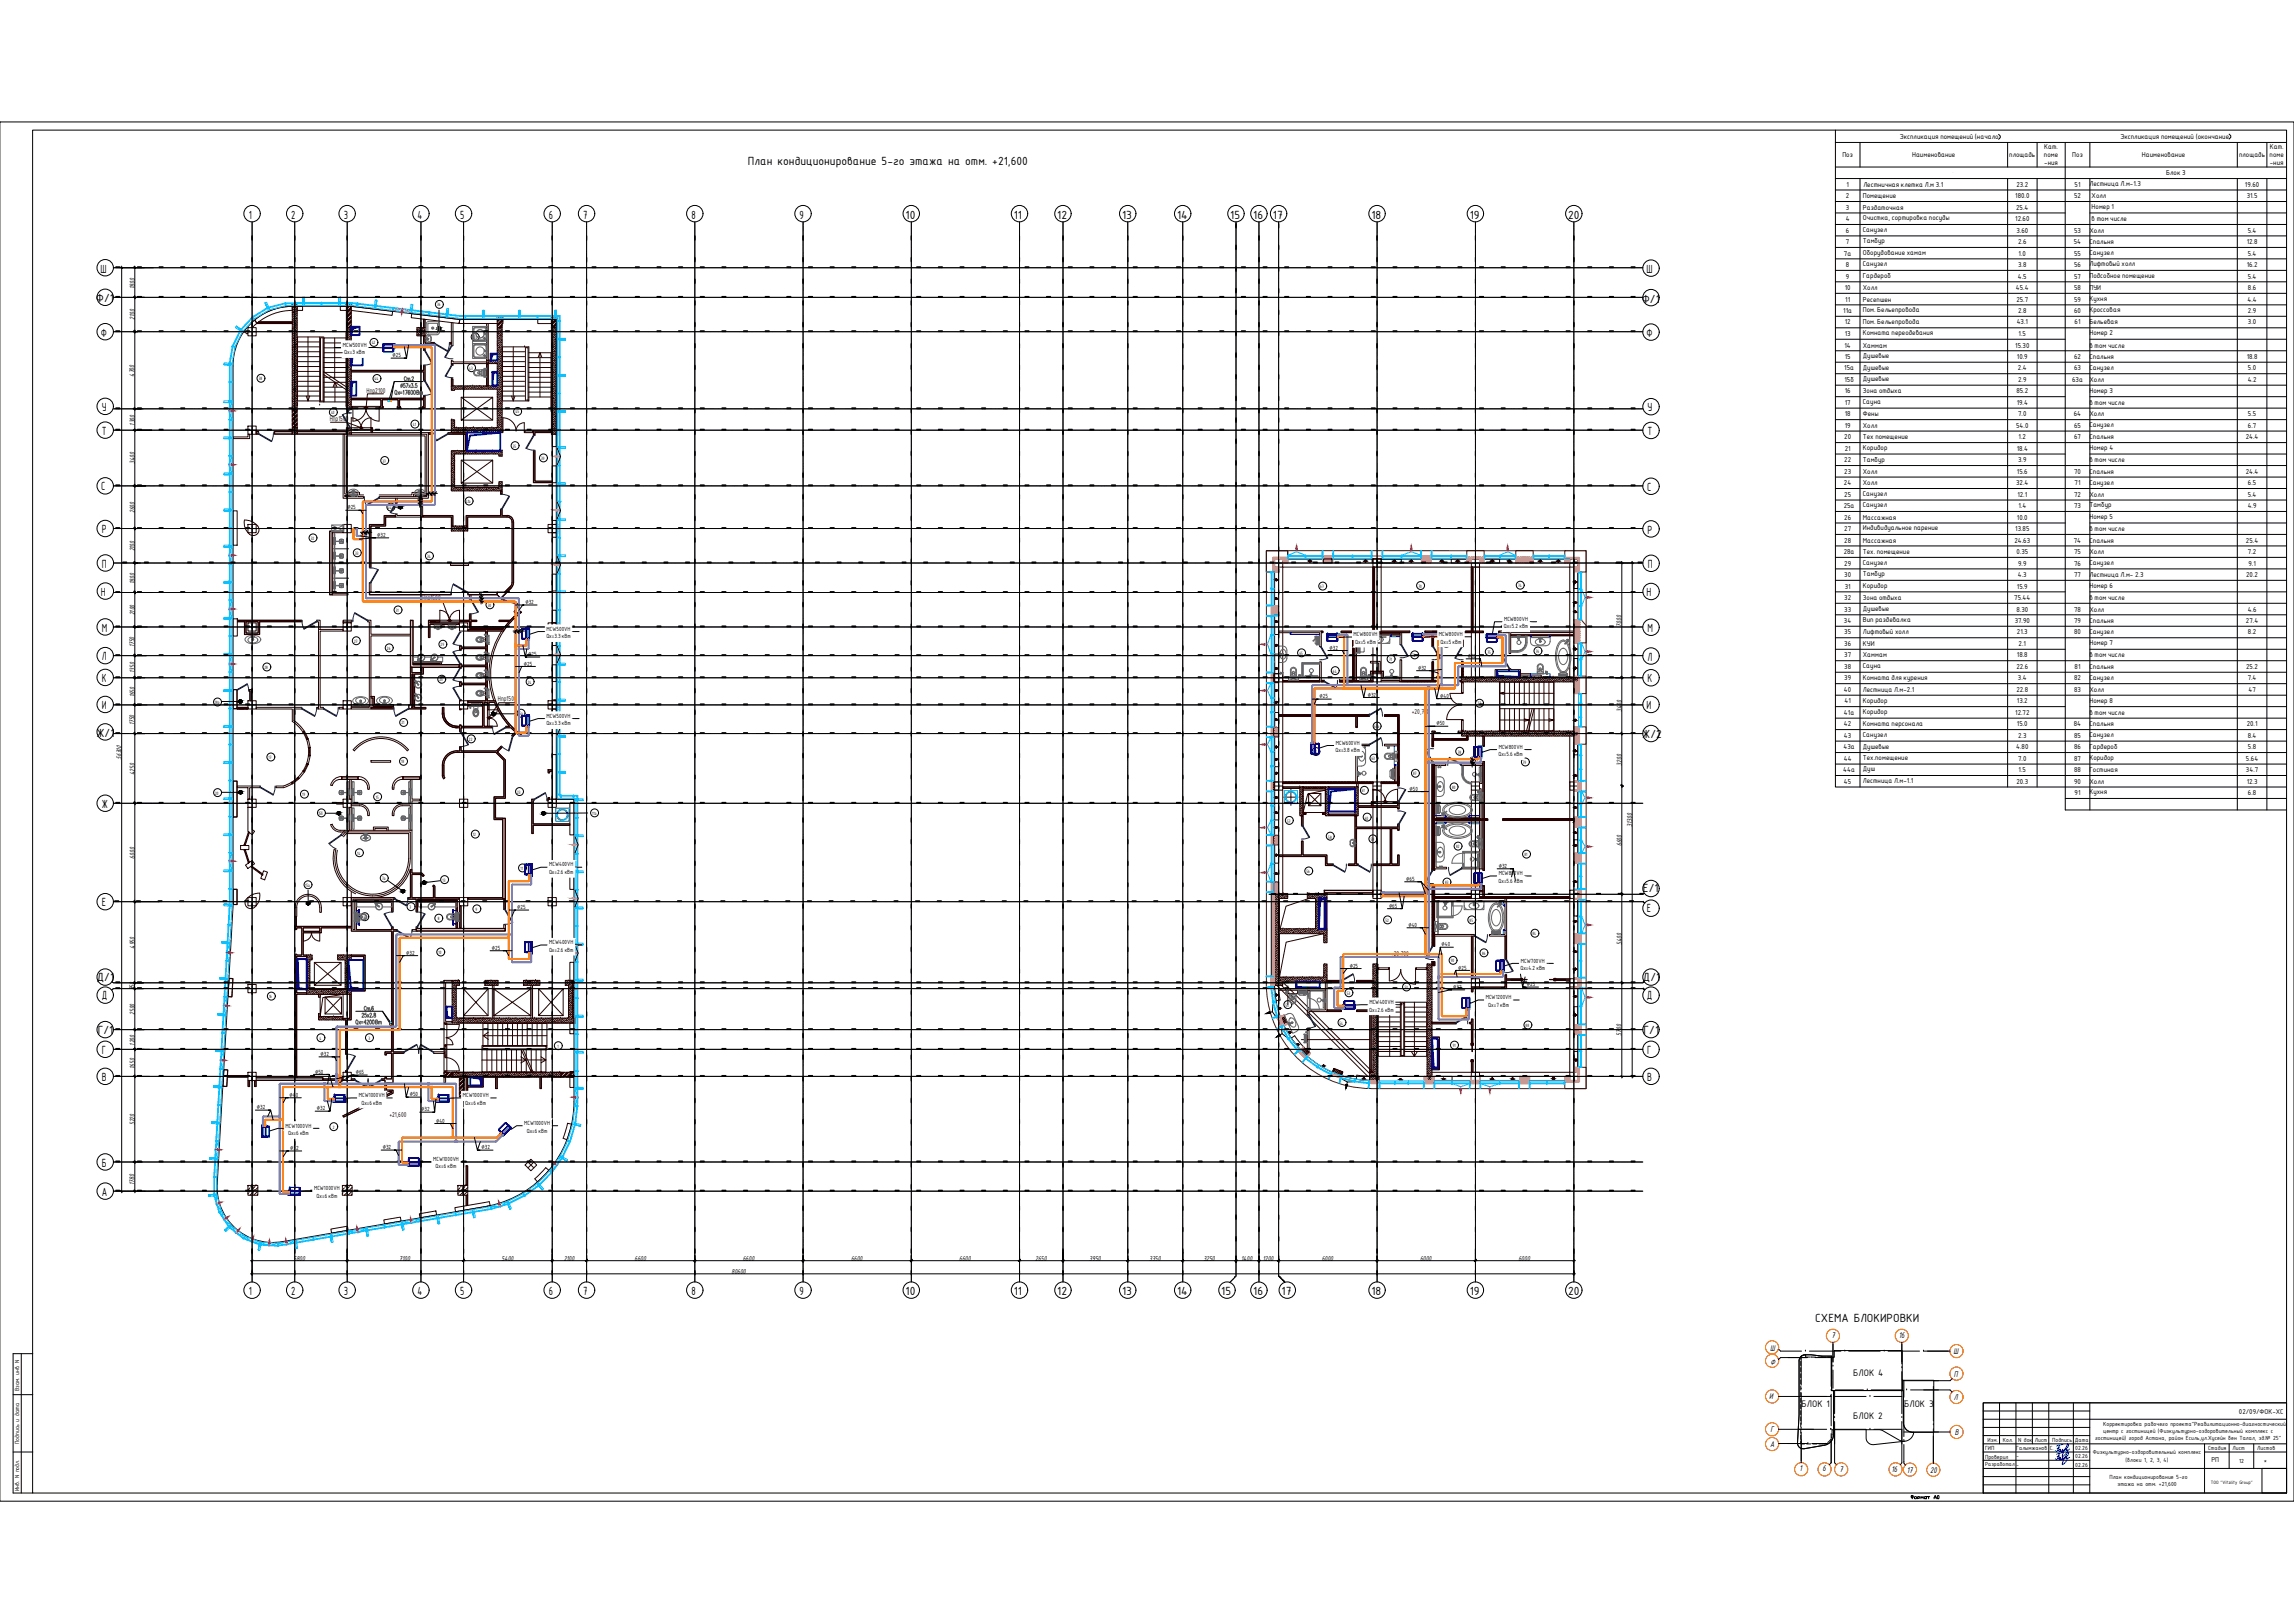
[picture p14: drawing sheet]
<svg xmlns="http://www.w3.org/2000/svg" width="1189mm" height="841mm" viewBox="0 0 1189 841" stroke-linecap="round" stroke-linejoin="round" font-family="sans-serif">
<defs><g id="words">
<g font-size="6.6">
<text x="388" y="86">План кондиционирование 5-го этажа на отм. +21,600</text>
<text x="129" y="113">1</text>
<text x="151" y="113">2</text>
<text x="178" y="113">3</text>
<text x="216" y="113">4</text>
<text x="239" y="113">5</text>
<text x="284" y="113">6</text>
<text x="302" y="113">7</text>
<text x="358" y="113">8</text>
<text x="414" y="113">9</text>
<text x="469" y="113">10</text>
<text x="525" y="113">11</text>
<text x="548" y="113">12</text>
<text x="582" y="113">13</text>
<text x="610" y="113">14</text>
<text x="638" y="113">15</text>
<text x="649" y="113">16</text>
<text x="660" y="113">17</text>
<text x="711" y="113">18</text>
<text x="762" y="113">19</text>
<text x="813" y="113">20</text>
<text x="52" y="141">Ш</text>
<text x="853" y="141">Ш</text>
<text x="50" y="157">Ф/1</text>
<text x="851" y="157">Ф/1</text>
<text x="52" y="174">Ф</text>
<text x="853" y="175">Ф</text>
<text x="53" y="213">У</text>
<text x="854" y="213">У</text>
<text x="53" y="225">Т</text>
<text x="854" y="225">Т</text>
<text x="53" y="254">С</text>
<text x="854" y="254">С</text>
<text x="53" y="276">Р</text>
<text x="854" y="276">Р</text>
<text x="53" y="294">П</text>
<text x="854" y="294">П</text>
<text x="52" y="309">Н</text>
<text x="853" y="309">Н</text>
<text x="53" y="327">М</text>
<text x="854" y="327">М</text>
<text x="53" y="342">Л</text>
<text x="854" y="342">Л</text>
<text x="53" y="353">К</text>
<text x="854" y="354">К</text>
<text x="53" y="367">И</text>
<text x="853" y="367">И</text>
<text x="50" y="382">Ж/1</text>
<text x="851" y="383">Ж/2</text>
<text x="53" y="419">Ж</text>
<text x="851" y="462">Е/1</text>
<text x="53" y="470">Е</text>
<text x="853" y="473">Е</text>
<text x="50" y="508">Д/1</text>
<text x="851" y="508">Д/1</text>
<text x="53" y="518">Д</text>
<text x="853" y="518">Д</text>
<text x="51" y="536">Г/1</text>
<text x="852" y="536">Г/1</text>
<text x="53" y="546">Г</text>
<text x="854" y="546">Г</text>
<text x="53" y="560">В</text>
<text x="854" y="560">В</text>
<text x="53" y="605">Б</text>
<text x="53" y="620">А</text>
<text x="129" y="671">1</text>
<text x="151" y="671">2</text>
<text x="178" y="671">3</text>
<text x="216" y="671">4</text>
<text x="239" y="671">5</text>
<text x="284" y="671">6</text>
<text x="302" y="671">7</text>
<text x="358" y="671">8</text>
<text x="414" y="671">9</text>
<text x="469" y="671">10</text>
<text x="525" y="671">11</text>
<text x="548" y="671">12</text>
<text x="582" y="671">13</text>
<text x="610" y="671">14</text>
<text x="633" y="671">15</text>
<text x="649" y="671">16</text>
<text x="664" y="671">17</text>
<text x="711" y="671">18</text>
<text x="762" y="671">19</text>
<text x="813" y="671">20</text>
<text x="941" y="685">СХЕМА БЛОКИРОВКИ</text>
</g>
<g font-size="5.3">
<text x="960" y="713">БЛОК 4</text>
<text x="934" y="729">БЛОК 1</text>
<text x="987" y="729">БЛОК 3</text>
<text x="960" y="735">БЛОК 2</text>
</g>
<text font-size="4.9" x="990" y="778">Формат А0</text>
<g font-size="4.6">
<text x="949" y="693">7</text>
<text x="984" y="693">16</text>
<text x="917" y="700">Ш</text>
<text x="1012" y="702">Ш</text>
<text x="917" y="707">Ф</text>
<text x="1013" y="713">П</text>
<text x="917" y="725">И</text>
<text x="1013" y="725">Л</text>
<text x="918" y="742">Г</text>
<text x="1013" y="743">В</text>
<text x="917" y="750">А</text>
<text x="933" y="762">1</text>
<text x="944" y="762">6</text>
<text x="953" y="763">7</text>
<text x="980" y="763">16</text>
<text x="988" y="763">17</text>
<text x="1000" y="763">20</text>
</g>
<g font-size="4">
<text x="70" y="150" transform="rotate(-90 70 150)">1800</text>
<text x="70" y="166" transform="rotate(-90 70 166)">2100</text>
<text x="70" y="195" transform="rotate(-90 70 195)">4700</text>
<text x="70" y="221" transform="rotate(-90 70 221)">1300</text>
<text x="70" y="241" transform="rotate(-90 70 241)">3400</text>
<text x="70" y="266" transform="rotate(-90 70 266)">2600</text>
<text x="70" y="286" transform="rotate(-90 70 286)">2100</text>
<text x="70" y="302" transform="rotate(-90 70 302)">1800</text>
<text x="70" y="319" transform="rotate(-90 70 319)">2100</text>
<text x="840" y="325" transform="rotate(-90 840 325)">7000</text>
<text x="70" y="335" transform="rotate(-90 70 335)">1750</text>
<text x="70" y="349" transform="rotate(-90 70 349)">1350</text>
<text x="70" y="361" transform="rotate(-90 70 361)">1650</text>
<text x="840" y="369" transform="rotate(-90 840 369)">3400</text>
<text x="70" y="376" transform="rotate(-90 70 376)">1750</text>
<text x="63" y="394" transform="rotate(-90 63 394)">56300</text>
<text x="70" y="402" transform="rotate(-90 70 402)">4250</text>
<text x="840" y="397" transform="rotate(-90 840 397)">3200</text>
<text x="846" y="428" transform="rotate(-90 846 428)">31300</text>
<text x="840" y="439" transform="rotate(-90 840 439)">6600</text>
<text x="70" y="445" transform="rotate(-90 70 445)">6000</text>
<text x="70" y="492" transform="rotate(-90 70 492)">4950</text>
<text x="840" y="490" transform="rotate(-90 840 490)">5400</text>
<text x="70" y="513" transform="rotate(-90 70 513)">350</text>
<text x="70" y="526" transform="rotate(-90 70 526)">2500</text>
<text x="840" y="537" transform="rotate(-90 840 537)">5700</text>
<text x="70" y="542" transform="rotate(-90 70 542)">1200</text>
<text x="70" y="554" transform="rotate(-90 70 554)">1650</text>
<text x="70" y="583" transform="rotate(-90 70 583)">5220</text>
<text x="70" y="614" transform="rotate(-90 70 614)">1780</text>
<text x="152" y="653">5800</text>
<text x="207" y="653">7100</text>
<text x="260" y="653">5400</text>
<text x="292" y="653">2100</text>
<text x="329" y="653">6600</text>
<text x="385" y="653">6600</text>
<text x="441" y="653">6600</text>
<text x="497" y="653">6600</text>
<text x="537" y="653">2650</text>
<text x="565" y="653">3950</text>
<text x="596" y="653">3350</text>
<text x="624" y="653">3250</text>
<text x="643" y="653">1400</text>
<text x="654" y="653">1200</text>
<text x="685" y="653">6000</text>
<text x="736" y="653">6000</text>
<text x="787" y="653">6000</text>
<text x="379" y="660">80600</text>
<text x="1160" y="733">02/09/ФОК-ХС</text>
<text x="1146" y="758">РП</text>
</g>
<g font-size="4" fill="#260000">
<text x="190" y="203">Нпр2100</text>
<text x="171" y="218">Нпр1500</text>
<text x="219" y="311">Нпр1500</text>
<text x="258" y="363">Нпр1500</text>
<text x="732" y="370">+20,700</text>
<text x="721" y="495">+20,700</text>
<text x="202" y="579">+21,600</text>
</g>
<g font-size="3.6">
<text x="985" y="72">Экспликация помещений (начало</text>
<text x="1059" y="77">Кат.</text>
<text x="1099" y="72">Экспликация помещений (окончание</text>
<text x="1176" y="77">Кат.</text>
<text x="955" y="81">Поз</text>
<text x="991" y="81">Наименование</text>
<text x="1041" y="81">площадь</text>
<text x="1059" y="81">поме</text>
<text x="1074" y="81">Поз</text>
<text x="1110" y="81">Наименование</text>
<text x="1160" y="81">площадь</text>
<text x="1176" y="81">поме</text>
<text x="1059" y="86">-ния</text>
<text x="1176" y="86">-ния</text>
<text x="1123" y="91">Блок 3</text>
<text x="957" y="97">1</text>
<text x="966" y="97">Лестничная клетка Л.м 3.1</text>
<text x="1045" y="97">23.2</text>
<text x="1075" y="97">51</text>
<text x="1083" y="97">Лестница Л.м-1.3</text>
<text x="1163" y="97">19.60</text>
<text x="957" y="103">2</text>
<text x="965" y="103">Помещение</text>
<text x="1044" y="103">180.0</text>
<text x="1075" y="103">52</text>
<text x="1084" y="103">Холл</text>
<text x="1164" y="103">31.5</text>
<text x="957" y="109">3</text>
<text x="965" y="109">Раздаточная</text>
<text x="1045" y="109">25.4</text>
<text x="1084" y="108">Номер 1</text>
<text x="957" y="115">4</text>
<text x="965" y="114">Очистка, сортировка посуды</text>
<text x="1044" y="115">12.60</text>
<text x="1084" y="115">в том числе</text>
<text x="957" y="121">6</text>
<text x="965" y="120">Санузел</text>
<text x="1045" y="121">3.60</text>
<text x="1075" y="121">53</text>
<text x="1083" y="121">Холл</text>
<text x="1165" y="121">5.4</text>
<text x="957" y="127">7</text>
<text x="965" y="126">Тамбур</text>
<text x="1046" y="127">2.6</text>
<text x="1075" y="127">54</text>
<text x="1083" y="127">Спальня</text>
<text x="1164" y="127">12.8</text>
<text x="956" y="132">7а</text>
<text x="965" y="132">Оборудование хамам</text>
<text x="1046" y="132">1.0</text>
<text x="1075" y="132">55</text>
<text x="1083" y="132">Санузел</text>
<text x="1165" y="132">5.4</text>
<text x="957" y="138">8</text>
<text x="965" y="138">Санузел</text>
<text x="965" y="144">Гардероб</text>
<text x="1046" y="138">3.8</text>
<text x="1075" y="138">56</text>
<text x="1083" y="138">Лифтовый холл</text>
<text x="1164" y="138">16.2</text>
<text x="957" y="144">9</text>
<text x="1046" y="144">4.5</text>
<text x="1075" y="144">57</text>
<text x="1083" y="144">Подсобное помещение</text>
<text x="1165" y="144">5.4</text>
<text x="956" y="150">10</text>
<text x="965" y="150">Холл</text>
<text x="1045" y="150">45.4</text>
<text x="1075" y="150">58</text>
<text x="1083" y="150">ПУИ</text>
<text x="1083" y="156">Кухня</text>
<text x="1165" y="150">8.6</text>
<text x="956" y="156">11</text>
<text x="965" y="156">Ресепшен</text>
<text x="965" y="162">Пом. Бельепровода</text>
<text x="1045" y="156">25.7</text>
<text x="1075" y="156">59</text>
<text x="1083" y="162">Кроссовая</text>
<text x="1165" y="156">4.4</text>
<text x="955" y="162">11а</text>
<text x="965" y="168">Пом. Бельепровода</text>
<text x="1046" y="162">2.8</text>
<text x="1075" y="162">60</text>
<text x="1165" y="162">2.9</text>
<text x="956" y="168">12</text>
<text x="965" y="174">Комната переодевания</text>
<text x="1045" y="168">43.1</text>
<text x="1075" y="168">61</text>
<text x="1083" y="168">Бельевая</text>
<text x="1083" y="174">Номер 2</text>
<text x="1165" y="168">3.0</text>
<text x="956" y="174">13</text>
<text x="1046" y="174">1.5</text>
<text x="956" y="180">14</text>
<text x="956" y="186">15</text>
<text x="965" y="180">Хаммам</text>
<text x="965" y="186">Душевые</text>
<text x="1044" y="180">15.30</text>
<text x="1045" y="186">10.9</text>
<text x="1075" y="186">62</text>
<text x="1083" y="180">в том числе</text>
<text x="1083" y="186">Спальня</text>
<text x="1164" y="186">18.8</text>
<text x="956" y="192">15а</text>
<text x="965" y="192">Душевые</text>
<text x="1046" y="192">2.4</text>
<text x="1075" y="192">63</text>
<text x="1083" y="192">Санузел</text>
<text x="1165" y="192">5.0</text>
<text x="956" y="198">15б</text>
<text x="965" y="198">Душевые</text>
<text x="1046" y="198">2.9</text>
<text x="1074" y="198">63а</text>
<text x="1083" y="198">Холл</text>
<text x="1165" y="198">4.2</text>
<text x="956" y="204">16</text>
<text x="965" y="204">Зона отдыха</text>
<text x="1045" y="204">85.2</text>
<text x="1083" y="203">Номер 3</text>
<text x="956" y="210">17</text>
<text x="965" y="209">Сауна</text>
<text x="1045" y="210">19.4</text>
<text x="1083" y="210">в том числе</text>
<text x="956" y="216">18</text>
<text x="965" y="216">Фены</text>
<text x="1046" y="216">7.0</text>
<text x="1075" y="216">64</text>
<text x="1083" y="216">Холл</text>
<text x="1165" y="216">5.5</text>
<text x="956" y="222">19</text>
<text x="965" y="222">Холл</text>
<text x="1045" y="222">54.0</text>
<text x="1075" y="222">65</text>
<text x="1083" y="221">Санузел</text>
<text x="1165" y="222">6.7</text>
<text x="956" y="228">20</text>
<text x="965" y="227">Тех помещение</text>
<text x="1046" y="228">1.2</text>
<text x="1075" y="228">67</text>
<text x="1083" y="228">Спальня</text>
<text x="1164" y="228">24.4</text>
<text x="956" y="234">21</text>
<text x="965" y="233">Коридор</text>
<text x="1045" y="234">18.4</text>
<text x="1083" y="233">Номер 4</text>
<text x="956" y="240">22</text>
<text x="965" y="239">Тамбур</text>
<text x="1046" y="240">3.9</text>
<text x="1083" y="240">в том числе</text>
<text x="956" y="245">23</text>
<text x="965" y="245">Холл</text>
<text x="1045" y="245">15.6</text>
<text x="1075" y="245">70</text>
<text x="1083" y="245">Спальня</text>
<text x="1164" y="245">24.4</text>
<text x="956" y="251">24</text>
<text x="965" y="251">Холл</text>
<text x="1045" y="251">32.4</text>
<text x="1075" y="251">71</text>
<text x="1083" y="251">Санузел</text>
<text x="1165" y="251">6.5</text>
<text x="956" y="257">25</text>
<text x="965" y="257">Санузел</text>
<text x="1046" y="257">12.1</text>
<text x="1075" y="257">72</text>
<text x="1083" y="257">Холл</text>
<text x="1165" y="257">5.4</text>
<text x="956" y="263">25а</text>
<text x="965" y="263">Санузел</text>
<text x="1046" y="263">1.4</text>
<text x="1075" y="263">73</text>
<text x="1083" y="263">Тамбур</text>
<text x="1165" y="263">4.9</text>
<text x="956" y="269">26</text>
<text x="965" y="269">Массажная</text>
<text x="1045" y="269">10.0</text>
<text x="1083" y="269">Номер 5</text>
<text x="956" y="275">27</text>
<text x="965" y="275">Индивидуальное парение</text>
<text x="1044" y="275">13.85</text>
<text x="1083" y="275">в том числе</text>
<text x="956" y="281">28</text>
<text x="965" y="281">Массажная</text>
<text x="1044" y="281">24.63</text>
<text x="1075" y="281">74</text>
<text x="1083" y="281">Спальня</text>
<text x="1164" y="281">25.4</text>
<text x="956" y="287">28а</text>
<text x="965" y="287">Тех. помещение</text>
<text x="1045" y="287">0.35</text>
<text x="1075" y="287">75</text>
<text x="1083" y="287">Холл</text>
<text x="1165" y="287">7.2</text>
<text x="956" y="293">29</text>
<text x="965" y="293">Санузел</text>
<text x="1046" y="293">9.9</text>
<text x="1075" y="293">76</text>
<text x="1083" y="293">Санузел</text>
<text x="1165" y="293">9.1</text>
<text x="956" y="299">30</text>
<text x="965" y="299">Тамбур</text>
<text x="1046" y="299">4.3</text>
<text x="1075" y="299">77</text>
<text x="1083" y="299">Лестница Л.м- 2.3</text>
<text x="1164" y="299">20.2</text>
<text x="956" y="305">31</text>
<text x="965" y="305">Коридор</text>
<text x="1045" y="305">15.9</text>
<text x="1083" y="305">Номер 6</text>
<text x="956" y="311">32</text>
<text x="965" y="311">Зона отдыха</text>
<text x="1044" y="311">75.44</text>
<text x="1083" y="311">в том числе</text>
<text x="956" y="317">33</text>
<text x="965" y="317">Душевые</text>
<text x="1045" y="317">8.30</text>
<text x="1075" y="317">78</text>
<text x="1083" y="317">Холл</text>
<text x="1165" y="317">4.6</text>
<text x="956" y="323">34</text>
<text x="965" y="322">Вип раздевалка</text>
<text x="1044" y="323">37.90</text>
<text x="1075" y="323">79</text>
<text x="1083" y="323">Спальня</text>
<text x="1164" y="323">27.4</text>
<text x="956" y="329">35</text>
<text x="965" y="328">Лифтовый холл</text>
<text x="1045" y="329">21.3</text>
<text x="1075" y="329">80</text>
<text x="1083" y="328">Санузел</text>
<text x="1165" y="329">8.2</text>
<text x="956" y="335">36</text>
<text x="965" y="335">КУИ</text>
<text x="1046" y="335">2.1</text>
<text x="1083" y="334">Номер 7</text>
<text x="956" y="341">37</text>
<text x="965" y="341">Хаммам</text>
<text x="1045" y="341">18.8</text>
<text x="1083" y="341">в том числе</text>
<text x="956" y="347">38</text>
<text x="965" y="346">Сауна</text>
<text x="1045" y="347">22.6</text>
<text x="1075" y="347">81</text>
<text x="1083" y="347">Спальня</text>
<text x="1164" y="347">25.2</text>
<text x="956" y="353">39</text>
<text x="965" y="352">Комната для курения</text>
<text x="1046" y="353">3.4</text>
<text x="1075" y="353">82</text>
<text x="1083" y="352">Санузел</text>
<text x="1165" y="353">7.4</text>
<text x="956" y="359">40</text>
<text x="965" y="358">Лестница Л.м-2.1</text>
<text x="1045" y="359">22.8</text>
<text x="1075" y="359">83</text>
<text x="1083" y="359">Холл</text>
<text x="1165" y="359">47</text>
<text x="956" y="364">41</text>
<text x="965" y="364">Коридор</text>
<text x="1045" y="364">13.2</text>
<text x="1083" y="364">Номер 8</text>
<text x="956" y="370">41а</text>
<text x="965" y="370">Коридор</text>
<text x="1044" y="370">12.72</text>
<text x="1083" y="370">в том числе</text>
<text x="956" y="376">42</text>
<text x="965" y="376">Комната персонала</text>
<text x="1045" y="376">15.0</text>
<text x="1075" y="376">84</text>
<text x="1083" y="376">Спальня</text>
<text x="1164" y="376">20.1</text>
<text x="956" y="382">43</text>
<text x="965" y="382">Санузел</text>
<text x="1046" y="382">2.3</text>
<text x="1075" y="382">85</text>
<text x="1083" y="382">Санузел</text>
<text x="1165" y="382">8.4</text>
<text x="955" y="388">43а</text>
<text x="965" y="388">Душевые</text>
<text x="1045" y="388">4.80</text>
<text x="1075" y="388">86</text>
<text x="1083" y="388">Гардероб</text>
<text x="1165" y="388">5.8</text>
<text x="956" y="394">44</text>
<text x="965" y="394">Тех.помещение</text>
<text x="1046" y="394">7.0</text>
<text x="1075" y="394">87</text>
<text x="1083" y="394">Коридор</text>
<text x="1164" y="394">5.64</text>
<text x="955" y="400">44а</text>
<text x="965" y="400">Душ</text>
<text x="1046" y="400">1.5</text>
<text x="1075" y="400">88</text>
<text x="1083" y="400">Гостиная</text>
<text x="1164" y="400">34.7</text>
<text x="956" y="406">45</text>
<text x="965" y="406">Лестница Л.м-1.1</text>
<text x="1045" y="406">20.3</text>
<text x="1075" y="406">90</text>
<text x="1083" y="406">Холл</text>
<text x="1164" y="406">12.3</text>
<text x="1075" y="412">91</text>
<text x="1083" y="412">Кухня</text>
<text x="1165" y="412">6.8</text>
</g>
<g font-size="3.3">
<text x="10" y="721" transform="rotate(-90 10 721)">Взам. инв. N</text>
<text x="1090" y="743">центр с гостиницей (Физкультурно-оздоровительный комплекс с</text>
<text x="1090" y="739">Корректировка рабочего проекта&quot;Реабилитационно-диагностический</text>
<text x="10" y="748" transform="rotate(-90 10 748)">Подпись и дата</text>
<text x="1030" y="747">Изм.</text>
<text x="1038" y="747">Кол.</text>
<text x="1046" y="747">N док Лист</text>
<text x="1064" y="747">Подпись Дата</text>
<text x="1086" y="746">гостиницей) город Астана, район Есиль,ул.Хусейн бен Талал, зд.№ 25&quot;</text>
<text x="1029" y="756">Проверил</text>
<text x="1029" y="752">ГИП</text>
<text x="1045" y="751">Галымжанов С.</text>
<text x="1045" y="756">-</text>
<text x="1075" y="751">02.26</text>
<text x="1075" y="756">02.26</text>
<text x="1085" y="753">Физкультурно-оздоровительный комплекс</text>
<text x="1144" y="751">Стадия</text>
<text x="1157" y="751">Лист</text>
<text x="1170" y="751">Листов</text>
<text x="1045" y="760">-</text>
<text x="1075" y="760">02.26</text>
<text x="1102" y="757">(блоки 1, 2, 3, 4)</text>
<text x="1160" y="758">12</text>
<text x="1173" y="758">*</text>
<text x="1093" y="766">План кондиционирование 5-го</text>
<text x="10" y="773" transform="rotate(-90 10 773)">Инв. N подл.</text>
<text x="1097" y="770">этажа на отм. +21,600</text>
</g>
<text font-size="3.2" x="1029" y="760">Разработал</text>
<g font-size="3">
<text x="178" y="180">MCW500VH</text>
<text x="178" y="184">Q</text>
<text x="180" y="184">х=3 кВт</text>
<text x="203" y="185">⌀25</text>
<text x="180" y="264">⌀25</text>
<text x="195" y="278">⌀32</text>
<text x="272" y="313">⌀32</text>
<text x="779" y="322">MCW800VH</text>
<text x="283" y="327">MCW500VH</text>
<text x="702" y="330">MCW800VH</text>
<text x="746" y="330">MCW800VH</text>
<text x="779" y="326">Qх=5.2 кВт</text>
<text x="283" y="331">Qх=3.3</text>
<text x="291" y="331">кВт</text>
<text x="702" y="334">Qх=5 кВт</text>
<text x="747" y="333">Q</text>
<text x="748" y="333">х=5 кВт</text>
<text x="274" y="340">⌀25</text>
<text x="689" y="337">⌀32</text>
<text x="761" y="341">⌀32</text>
<text x="272" y="345">⌀25</text>
<text x="735" y="347">⌀32</text>
<text x="684" y="362">⌀25</text>
<text x="709" y="361">⌀32</text>
<text x="746" y="362">⌀40</text>
<text x="283" y="372">MCW500VH</text>
<text x="283" y="376">Qх=3.3</text>
<text x="291" y="376">кВт</text>
<text x="744" y="376">⌀50</text>
<text x="692" y="390">Qх=3.8 кВт</text>
<text x="692" y="386">MCW600VH</text>
<text x="777" y="388">MCW800VH</text>
<text x="777" y="392">Qх=5.6 кВт</text>
<text x="731" y="410">⌀50</text>
<text x="285" y="449">MCW400VH</text>
<text x="777" y="450">⌀32</text>
<text x="285" y="453">Qх=2.6 кВт</text>
<text x="777" y="454">MCW800VH</text>
<text x="729" y="456">⌀65</text>
<text x="777" y="457">Qх=5.6 кВт</text>
<text x="268" y="471">⌀25</text>
<text x="720" y="470">⌀65</text>
<text x="730" y="480">⌀40</text>
<text x="285" y="489">MCW400VH</text>
<text x="747" y="490">⌀40</text>
<text x="210" y="495">⌀32</text>
<text x="255" y="492">⌀25</text>
<text x="285" y="493">Qх=2.6 кВт</text>
<text x="699" y="501">⌀25</text>
<text x="756" y="502">⌀25</text>
<text x="788" y="503">Qх=4.2 кВт</text>
<text x="788" y="499">MCW700VH</text>
<text x="753" y="513">⌀32</text>
<text x="791" y="511">⌀25</text>
<text x="710" y="520">MCW400VH</text>
<text x="770" y="518">MCW1200VH</text>
<text x="771" y="522">Qх=7 кВт</text>
<text x="710" y="524">Q</text>
<text x="711" y="524">х=2.6 кВт</text>
<text x="166" y="547">⌀32</text>
<text x="163" y="556">⌀50</text>
<text x="184" y="557">⌀65</text>
<text x="150" y="568">⌀40</text>
<text x="186" y="569">MCW1000VH</text>
<text x="212" y="568">⌀50</text>
<text x="240" y="569">MCW1000VH</text>
<text x="133" y="575">⌀32</text>
<text x="164" y="575">⌀32</text>
<text x="187" y="572">Qх=6 кВт</text>
<text x="218" y="576">⌀32</text>
<text x="241" y="572">Qх=6 кВт</text>
<text x="226" y="582">⌀40</text>
<text x="148" y="584">MCW1000VH</text>
<text x="272" y="583">MCW1000VH</text>
<text x="273" y="587">Qх=6 кВт</text>
<text x="149" y="588">Qх=6 кВт</text>
<text x="150" y="596">⌀32</text>
<text x="198" y="596">⌀32</text>
<text x="250" y="596">⌀32</text>
<text x="224" y="602">MCW1000VH</text>
<text x="226" y="605">Qх=6 кВт</text>
<text x="163" y="617">MCW1000VH</text>
<text x="164" y="621">Qх=6 кВт</text>
</g>
<g font-size="2.6">
<text x="227" y="159">36</text>
<text x="193" y="178">42</text>
<text x="245" y="176">43a</text>
<text x="243" y="192">43</text>
<text x="134" y="197">38</text>
<text x="194" y="197">44</text>
<text x="172" y="215">40</text>
<text x="267" y="214">45</text>
<text x="214" y="221">41</text>
<text x="266" y="232">35</text>
<text x="198" y="240">37</text>
<text x="280" y="238">39</text>
<text x="201" y="264">44a</text>
<text x="241" y="261">41a</text>
<text x="161" y="280">32</text>
<text x="184" y="287">33</text>
<text x="221" y="289">34</text>
<text x="684" y="305">67</text>
<text x="735" y="304">70</text>
<text x="787" y="304">74</text>
<text x="205" y="317">31</text>
<text x="253" y="314">30</text>
<text x="183" y="333">27</text>
<text x="228" y="335">29</text>
<text x="749" y="335">73</text>
<text x="201" y="337">26</text>
<text x="673" y="339">65</text>
<text x="732" y="340">72</text>
<text x="771" y="339">75</text>
<text x="796" y="338">76</text>
<text x="137" y="347">28</text>
<text x="720" y="343">71</text>
<text x="228" y="353">25</text>
<text x="691" y="349">64</text>
<text x="274" y="354">24</text>
<text x="111" y="365">28a</text>
<text x="766" y="366">77</text>
<text x="268" y="371">25a</text>
<text x="208" y="375">21</text>
<text x="712" y="377">63a</text>
<text x="243" y="384">22</text>
<text x="139" y="393">17</text>
<text x="208" y="396">18</text>
<text x="681" y="390">62</text>
<text x="711" y="394">63</text>
<text x="755" y="391">78</text>
<text x="732" y="402">87</text>
<text x="789" y="396">79</text>
<text x="112" y="412">20</text>
<text x="157" y="413">19</text>
<text x="268" y="411">23</text>
<text x="706" y="411">61</text>
<text x="753" y="409">80</text>
<text x="195" y="414">15</text>
<text x="165" y="422">15б</text>
<text x="307" y="422">11a</text>
<text x="707" y="425">60</text>
<text x="667" y="426">57</text>
<text x="245" y="433">12</text>
<text x="688" y="435">58</text>
<text x="710" y="436">59</text>
<text x="185" y="443">14</text>
<text x="755" y="439">82</text>
<text x="790" y="444">81</text>
<text x="270" y="451">11</text>
<text x="677" y="452">56</text>
<text x="158" y="459">15a</text>
<text x="198" y="456">7a</text>
<text x="229" y="457">13</text>
<text x="749" y="458">83</text>
<text x="212" y="471">7</text>
<text x="246" y="472">9</text>
<text x="188" y="476">6</text>
<text x="227" y="477">8</text>
<text x="718" y="478">52</text>
<text x="762" y="478">85</text>
<text x="794" y="485">84</text>
<text x="227" y="494">10</text>
<text x="768" y="495">86</text>
<text x="752" y="499">90</text>
<text x="698" y="515">53</text>
<text x="728" y="513">51</text>
<text x="139" y="517">16</text>
<text x="666" y="522">55</text>
<text x="694" y="531">54</text>
<text x="791" y="532">88</text>
<text x="166" y="539">4</text>
<text x="191" y="539">3</text>
<text x="289" y="543">1</text>
<text x="753" y="543">91</text>
<text x="172" y="585">2</text>
<text x="1146" y="769">ТОО &quot;Vitality Group&quot;</text>
</g>
<g font-size=".9">
<text x="222" y="255">200</text>
<text x="224" y="255">200</text>
<text x="217" y="261" transform="rotate(-90 217 261)">200</text>
<text x="217" y="260" transform="rotate(-90 217 260)">200</text>
<text x="188" y="276">200</text>
<text x="190" y="276">200</text>
<text x="249" y="311" transform="rotate(-90 249 311)">200</text>
<text x="249" y="310" transform="rotate(-90 249 310)">200</text>
<text x="267" y="327">200</text>
<text x="269" y="327">200</text>
<text x="763" y="395" transform="rotate(-90 763 395)">200</text>
<text x="763" y="396" transform="rotate(-90 763 396)">83.1</text>
</g>
</g></defs>
<!-- layer: OSI -->
<g fill="#260000" stroke="#260000" stroke-width=".52">
<path d="M187 222h1z"/>
<path d="M253 372h1z"/>
<path d="M189 211h1z"/>
<path d="M189 212h1z"/>
<path d="M661 300h1z"/>
<path d="M661 301h1z"/>
<path d="M661 310h1z"/>
<path d="M661 311h1z"/>
<path d="M661 322h1z"/>
<path d="M661 334h1z"/>
<path d="M661 335h1z"/>
<path d="M661 346h1z"/>
<path d="M661 347h1z"/>
<path d="M661 357h1z"/>
<path d="M661 358h1z"/>
<path d="M661 364h1z"/>
<path d="M661 373h1z"/>
<path d="M661 387h1z"/>
<path d="M661 393h1z"/>
<path d="M661 394h1z"/>
<path d="M661 400h1z"/>
<path d="M661 401h1z"/>
<path d="M661 413h1z"/>
<path d="M661 414h1z"/>
<path d="M661 421h1z"/>
<path d="M661 428h1z"/>
<path d="M661 429h1z"/>
<path d="M661 443h1z"/>
<path d="M661 452h1z"/>
<path d="M661 453h1z"/>
<path d="M661 515h1z"/>
<path d="M661 516h1z"/>
<path d="M663 523h1z"/>
<path d="M668 535h1z"/>
<path d="M672 541h1z"/>
<path d="M672 542h1z"/>
<path d="M699 558h1z"/>
<path d="M725 559h1z"/>
<path d="M748 559h1z"/>
<path d="M748 559v1z"/>
<path d="M773 559h1z"/>
<path d="M805 559h1z"/>
<path d="M816 549h1z"/>
<path d="M816 550h1z"/>
<path d="M816 526h1z"/>
<path d="M816 516h1z"/>
<path d="M816 517h1z"/>
<path d="M816 502h1z"/>
<path d="M816 503h1z"/>
<path d="M816 494h1z"/>
<path d="M816 477h1z"/>
<path d="M816 478h1z"/>
<path d="M816 456h1z"/>
<path d="M816 457h1z"/>
<path d="M816 438h1z"/>
<path d="M816 431h1z"/>
<path d="M816 432h1z"/>
<path d="M816 426h1z"/>
<path d="M816 427h1z"/>
<path d="M816 418h1z"/>
<path d="M816 419h1z"/>
<path d="M816 402h1z"/>
<path d="M816 389h1z"/>
<path d="M816 373h1z"/>
<path d="M816 374h1z"/>
<path d="M816 346h1z"/>
<path d="M816 347h1z"/>
<path d="M816 336h1z"/>
<path d="M816 337h1z"/>
<path d="M816 317h1z"/>
<path d="M816 312h1z"/>
<path d="M816 313h1z"/>
<path d="M816 301h1z"/>
<path d="M816 302h1z"/>
<path d="M707 290h1z"/>
<path d="M707 291h1z"/>
<path d="M722 290h1z"/>
<path d="M722 291h1z"/>
<path d="M731 290h1z"/>
<path d="M731 291h1z"/>
<path d="M747 291h1z"/>
<path d="M755 290h1z"/>
<path d="M755 291h1z"/>
<path d="M773 290h1z"/>
<path d="M773 291h1z"/>
<path d="M782 291h1z"/>
<path d="M798 291h1z"/>
<path d="M807 290h1z"/>
<path d="M807 291h1z"/>
<path d="M187 221h1zM187 221h1z"/>
<path d="M187 221l1 1zM187 221l1 1z"/>
<path d="M187 222h1zM187 222h1z"/>
<path d="M187 222h1zM187 222h1z"/>
<path d="M187 222h1zM187 222h1z"/>
<path d="M233 321v1zM233 321v1z"/>
<path d="M253 372h1zM253 372h1z"/>
<path d="M253 372h1zM253 372h1z"/>
<path d="M253 372h1zM253 372h1z"/>
<path d="M253 372h1zM253 372h1z"/>
<path d="M253 372h1zM253 372h1z"/>
<path d="M253 372h1zM253 372h1z"/>
<path d="M253 372h1zM253 372h1z"/>
<path d="M253 372h1zM253 372h1z"/>
<path d="M189 211h1zM189 211h1z"/>
<path d="M189 211h1zM189 211h1z"/>
<path d="M189 211h1zM189 211h1z"/>
<path d="M189 211h1zM189 211h1z"/>
<path d="M189 211l1 1zM189 211l1 1z"/>
<path d="M189 212h1zM189 212h1z"/>
<path d="M189 212h1zM189 212h1z"/>
<path d="M189 212h1zM189 212h1z"/>
<path d="M661 300h1zM661 300h1z"/>
<path d="M661 300h1zM661 300h1z"/>
<path d="M661 300h1zM661 300h1z"/>
<path d="M661 300h1zM661 300h1z"/>
<path d="M661 300l1 1zM661 300l1 1z"/>
<path d="M661 301h1zM661 301h1z"/>
<path d="M661 301h1zM661 301h1z"/>
<path d="M661 301h1zM661 301h1z"/>
<path d="M661 310h1zM661 310h1z"/>
<path d="M661 310h1zM661 310h1z"/>
<path d="M661 310h1zM661 310h1z"/>
<path d="M661 310h1zM661 310h1z"/>
<path d="M661 310h1zM661 310h1z"/>
<path d="M661 310h1zM661 310h1z"/>
<path d="M661 310h1zM661 310l1 1z"/>
<path d="M661 311h1zM661 311h1z"/>
<path d="M661 322h1zM661 322h1z"/>
<path d="M661 322h1zM661 322h1z"/>
<path d="M661 322h1zM661 322h1z"/>
<path d="M661 322h1zM661 322h1z"/>
<path d="M661 322h1zM661 322h1z"/>
<path d="M661 322h1zM661 322h1z"/>
<path d="M661 322h1zM661 322h1z"/>
<path d="M661 322h1zM661 322h1z"/>
<path d="M661 334h1zM661 334h1z"/>
<path d="M661 334h1zM661 334h1z"/>
<path d="M661 334h1zM661 334h1z"/>
<path d="M661 334h1zM661 334h1z"/>
<path d="M661 334l1 1zM661 334l1 1z"/>
<path d="M661 335h1zM661 335h1z"/>
<path d="M661 335h1zM661 335h1z"/>
<path d="M661 335h1zM661 335h1z"/>
<path d="M661 346h1zM661 346h1z"/>
<path d="M661 346h1zM661 346h1z"/>
<path d="M661 346h1zM661 346h1z"/>
<path d="M661 346h1zM661 346h1z"/>
<path d="M661 346l1 1zM661 346l1 1z"/>
<path d="M661 347h1zM661 347h1z"/>
<path d="M661 347h1zM661 347h1z"/>
<path d="M661 347h1zM661 347h1z"/>
<path d="M661 357h1zM661 357h1z"/>
<path d="M661 357l1 1zM661 357l1 1z"/>
<path d="M661 358h1zM661 358h1zM661 358h1zM661 358h1z"/>
<path d="M661 358h1zM661 358h1z"/>
<path d="M661 358h1zM661 358h1z"/>
<path d="M661 358h1zM661 358h1z"/>
<path d="M661 358h1zM661 358h1z"/>
<path d="M661 358h1zM661 358h1z"/>
<path d="M661 364h1zM661 364h1z"/>
<path d="M661 364h1zM661 364h1z"/>
<path d="M661 364h1zM661 364h1z"/>
<path d="M661 364h1zM661 364h1z"/>
<path d="M661 364h1zM661 364h1z"/>
<path d="M661 364h1zM661 364h1z"/>
<path d="M661 364h1zM661 364h1z"/>
<path d="M661 364h1zM661 364h1z"/>
<path d="M661 373h1zM661 373h1z"/>
<path d="M661 373h1zM661 373h1z"/>
<path d="M661 373h1zM661 373h1z"/>
<path d="M661 373h1zM661 373h1z"/>
<path d="M661 373h1zM661 373h1z"/>
<path d="M661 373h1zM661 373h1z"/>
<path d="M661 373h1zM661 373h1z"/>
<path d="M661 373h1zM661 373h1z"/>
<path d="M661 387h1zM661 387h1z"/>
<path d="M661 387h1zM661 387h1z"/>
<path d="M661 387h1zM661 387h1z"/>
<path d="M661 387h1zM661 387h1z"/>
<path d="M661 387h1zM661 387h1z"/>
<path d="M661 387h1zM661 387h1z"/>
<path d="M661 387h1zM661 387h1z"/>
<path d="M661 387h1zM661 387h1z"/>
<path d="M661 393h1zM661 393h1z"/>
<path d="M661 393h1zM661 393h1z"/>
<path d="M661 393h1zM661 393h1z"/>
<path d="M661 393h1zM661 393h1z"/>
<path d="M661 393l1 1zM661 393l1 1z"/>
<path d="M661 394h1zM661 394h1z"/>
<path d="M661 394h1zM661 394h1z"/>
<path d="M661 394h1zM661 394h1z"/>
<path d="M661 400h1zM661 400h1z"/>
<path d="M661 400h1zM661 400h1z"/>
<path d="M661 400l1 1zM661 400l1 1z"/>
<path d="M661 401h1zM661 401h1z"/>
<path d="M661 401h1zM661 401h1z"/>
<path d="M661 401h1zM661 401h1z"/>
<path d="M661 401h1zM661 401h1z"/>
<path d="M661 401h1zM661 401h1z"/>
<path d="M661 413h1zM661 413h1z"/>
<path d="M661 413h1zM661 413h1z"/>
<path d="M661 413h1zM661 413h1z"/>
<path d="M661 413h1zM661 413h1z"/>
<path d="M661 413h1zM661 413h1z"/>
<path d="M661 413h1zM661 413h1z"/>
<path d="M661 413h1zM661 413l1 1z"/>
<path d="M661 414h1zM661 414h1z"/>
<path d="M661 421h1zM661 421h1z"/>
<path d="M661 421h1zM661 421h1z"/>
<path d="M661 421h1zM661 421h1z"/>
<path d="M661 421h1zM661 421h1z"/>
<path d="M661 421h1zM661 421h1z"/>
<path d="M661 421h1zM661 421h1z"/>
<path d="M661 421h1zM661 421h1z"/>
<path d="M661 421h1zM661 421h1z"/>
<path d="M661 428h1zM661 428h1z"/>
<path d="M661 428l1 1zM661 428l1 1z"/>
<path d="M661 429h1zM661 429h1z"/>
<path d="M661 429h1zM661 429h1z"/>
<path d="M661 429h1zM661 429h1z"/>
<path d="M661 429h1zM661 429h1z"/>
<path d="M661 429h1zM661 429h1z"/>
<path d="M661 429h1zM661 429h1z"/>
<path d="M661 443h1zM661 443h1z"/>
<path d="M661 443h1zM661 443h1z"/>
<path d="M661 443h1zM661 443h1z"/>
<path d="M661 443h1zM661 443h1z"/>
<path d="M661 443h1zM661 443h1z"/>
<path d="M661 443h1zM661 443h1z"/>
<path d="M661 443h1zM661 443h1z"/>
<path d="M661 443h1zM661 443h1z"/>
<path d="M661 452h1zM661 452h1z"/>
<path d="M661 452h1zM661 452h1z"/>
<path d="M661 452l1 1zM661 452l1 1z"/>
<path d="M661 453h1zM661 453h1z"/>
<path d="M661 453h1zM661 453h1z"/>
<path d="M661 453h1zM661 453h1z"/>
<path d="M661 453h1zM661 453h1z"/>
<path d="M661 453h1zM661 453h1z"/>
<path d="M661 515h1zM661 515h1z"/>
<path d="M661 515h1zM661 515h1z"/>
<path d="M661 515l1 1zM661 515l1 1z"/>
<path d="M661 516h1zM661 516h1z"/>
<path d="M661 516h1zM661 516h1z"/>
<path d="M661 516h1zM661 516h1z"/>
<path d="M661 516h1zM661 516h1z"/>
<path d="M661 516h1zM661 516h1z"/>
<path d="M663 522h1zM663 522h1z"/>
<path d="M663 522h1zM663 522h1z"/>
<path d="M663 522l1 1zM663 522l1 1z"/>
<path d="M663 523h1zM663 523h1z"/>
<path d="M663 523h1zM663 523h1z"/>
<path d="M668 535h1zM668 535h1z"/>
<path d="M668 535h1zM668 535h1z"/>
<path d="M668 535h1zM668 535h1z"/>
<path d="M668 535h1zM668 535h1z"/>
<path d="M668 535h1zM668 535h1z"/>
<path d="M668 535h1zM668 535h1z"/>
<path d="M668 535h1zM668 535h1z"/>
<path d="M668 535h1zM668 535h1z"/>
<path d="M672 541h1zM672 541h1z"/>
<path d="M672 541h1zM672 541h1z"/>
<path d="M672 541h1zM672 541h1z"/>
<path d="M672 541h1zM672 541h1z"/>
<path d="M672 541h1zM672 541h1z"/>
<path d="M672 541h1zM672 541h1z"/>
<path d="M672 541h1zM672 541l1 1z"/>
<path d="M672 542h1zM672 542h1z"/>
<path d="M686 552v1zM686 552v1z"/>
<path d="M699 557h1zM699 557h1z"/>
<path d="M699 557l1 1zM699 557l1 1z"/>
<path d="M699 558h1zM699 558h1z"/>
<path d="M699 558h1zM699 558h1z"/>
<path d="M699 558h1zM699 558h1z"/>
<path d="M699 558h1zM699 558h1z"/>
<path d="M699 558h1zM699 558h1z"/>
<path d="M706 559h1zM706 559h1z"/>
<path d="M706 559h1zM706 559h1z"/>
<path d="M706 559h1zM706 559h1z"/>
<path d="M706 559h1zM706 559h1z"/>
<path d="M706 559h1zM706 559h1z"/>
<path d="M725 559h1zM725 559h1z"/>
<path d="M725 559h1zM725 559h1z"/>
<path d="M725 559l1 1zM725 559l1 1z"/>
<path d="M725 560h1zM725 560h1z"/>
<path d="M725 560h1zM725 560h1z"/>
<path d="M725 560h1zM725 560h1z"/>
<path d="M725 560h1zM725 560h1z"/>
<path d="M748 559h1zM748 559h1z"/>
<path d="M748 559h1zM748 559h1z"/>
<path d="M748 559h1zM748 559h1z"/>
<path d="M773 559h1zM773 559h1z"/>
<path d="M773 559h1zM773 559h1z"/>
<path d="M773 559h1zM773 559h1z"/>
<path d="M773 559h1zM773 559h1z"/>
<path d="M773 559h1zM773 559h1z"/>
<path d="M773 559h1zM773 559h1z"/>
<path d="M773 559h1zM773 559h1z"/>
<path d="M773 559h1zM773 559h1z"/>
<path d="M783 559h1zM783 559h1z"/>
<path d="M783 559h1zM783 559h1z"/>
<path d="M783 559h1zM783 559h1z"/>
<path d="M805 558v1zM805 558v1z"/>
<path d="M805 559h1zM805 559h1z"/>
<path d="M805 559h1zM805 559h1z"/>
<path d="M805 559h1zM805 559h1z"/>
<path d="M816 549h1zM816 549h1z"/>
<path d="M816 549h1zM816 549h1z"/>
<path d="M816 549h1zM816 549h1z"/>
<path d="M816 549h1zM816 549h1z"/>
<path d="M816 549h1zM816 549h1z"/>
<path d="M816 549h1zM816 549l1 1z"/>
<path d="M816 550h1zM816 550h1z"/>
<path d="M816 550h1zM816 550h1z"/>
<path d="M816 526h1zM816 526h1z"/>
<path d="M816 526h1zM816 526h1z"/>
<path d="M816 526h1zM816 526h1z"/>
<path d="M816 526h1zM816 526h1z"/>
<path d="M816 526h1zM816 526h1z"/>
<path d="M816 526h1zM816 526h1z"/>
<path d="M816 526h1zM816 526h1z"/>
<path d="M816 526h1zM816 526h1z"/>
<path d="M816 516h1zM816 516h1z"/>
<path d="M816 516h1zM816 516h1z"/>
<path d="M816 516h1zM816 516h1z"/>
<path d="M816 516h1zM816 516h1z"/>
<path d="M816 516h1zM816 516h1z"/>
<path d="M816 516h1zM816 516l1 1z"/>
<path d="M816 517h1zM816 517h1z"/>
<path d="M816 517h1zM816 517h1z"/>
<path d="M816 502h1zM816 502h1z"/>
<path d="M816 502h1zM816 502h1z"/>
<path d="M816 502h1zM816 502h1z"/>
<path d="M816 502h1zM816 502h1z"/>
<path d="M816 502h1zM816 502h1z"/>
<path d="M816 502h1zM816 502h1z"/>
<path d="M816 502h1zM816 502h1z"/>
<path d="M816 502h1zM816 502l1 1z"/>
<path d="M816 493h1zM816 493h1z"/>
<path d="M816 493h1zM816 493h1z"/>
<path d="M816 493h1zM816 493h1z"/>
<path d="M816 493h1zM816 493h1z"/>
<path d="M816 493h1zM816 493h1z"/>
<path d="M816 493h1zM816 493h1z"/>
<path d="M816 493h1zM816 493h1z"/>
<path d="M816 493h1zM816 493h1z"/>
<path d="M816 493h1zM816 493l1 1z"/>
<path d="M816 477h1zM816 477h1z"/>
<path d="M816 477h1zM816 477h1z"/>
<path d="M816 477h1zM816 477h1z"/>
<path d="M816 477h1zM816 477h1z"/>
<path d="M816 477l1 1zM816 477l1 1z"/>
<path d="M816 478h1zM816 478h1z"/>
<path d="M816 478h1zM816 478h1z"/>
<path d="M816 478h1zM816 478h1z"/>
<path d="M816 456l1 1zM816 456l1 1z"/>
<path d="M816 457h1zM816 457h1z"/>
<path d="M816 457h1zM816 457h1z"/>
<path d="M816 457h1zM816 457h1z"/>
<path d="M816 457h1zM816 457h1z"/>
<path d="M816 457h1zM816 457h1z"/>
<path d="M816 457h1zM816 457h1z"/>
<path d="M816 457h1zM816 457h1z"/>
<path d="M816 438h1zM816 438h1z"/>
<path d="M816 438h1zM816 438h1z"/>
<path d="M816 438h1zM816 438h1z"/>
<path d="M816 438h1zM816 438h1z"/>
<path d="M816 438h1zM816 438h1z"/>
<path d="M816 438h1zM816 438h1z"/>
<path d="M816 438h1zM816 438h1z"/>
<path d="M816 438h1zM816 438h1z"/>
<path d="M816 431h1zM816 431h1z"/>
<path d="M816 431h1zM816 431h1z"/>
<path d="M816 431h1zM816 431h1z"/>
<path d="M816 431h1zM816 431h1z"/>
<path d="M816 431l1 1zM816 431l1 1z"/>
<path d="M816 432h1zM816 432h1z"/>
<path d="M816 432h1zM816 432h1z"/>
<path d="M816 432h1zM816 432h1z"/>
<path d="M816 426h1zM816 426h1z"/>
<path d="M816 426h1zM816 426h1z"/>
<path d="M816 426h1zM816 426h1z"/>
<path d="M816 426h1zM816 426h1z"/>
<path d="M816 426h1zM816 426h1z"/>
<path d="M816 426h1zM816 426h1z"/>
<path d="M816 426h1zM816 426l1 1z"/>
<path d="M816 427h1zM816 427h1z"/>
<path d="M816 418h1zM816 418h1z"/>
<path d="M816 418h1zM816 418h1z"/>
<path d="M816 418h1zM816 418h1z"/>
<path d="M816 418h1zM816 418h1z"/>
<path d="M816 418l1 1zM816 418l1 1z"/>
<path d="M816 419h1zM816 419h1z"/>
<path d="M816 419h1zM816 419h1z"/>
<path d="M816 419h1zM816 419h1z"/>
<path d="M816 402h1zM816 402h1z"/>
<path d="M816 402h1zM816 402h1z"/>
<path d="M816 402h1zM816 402h1z"/>
<path d="M816 402h1zM816 402h1z"/>
<path d="M816 402h1zM816 402h1z"/>
<path d="M816 402h1zM816 402h1z"/>
<path d="M816 402h1zM816 402h1z"/>
<path d="M816 402h1zM816 402h1z"/>
<path d="M816 389h1zM816 389h1z"/>
<path d="M816 389h1zM816 389h1z"/>
<path d="M816 389h1zM816 389h1z"/>
<path d="M816 389h1zM816 389h1z"/>
<path d="M816 389h1zM816 389h1z"/>
<path d="M816 389h1zM816 389h1z"/>
<path d="M816 389h1zM816 389h1z"/>
<path d="M816 389h1zM816 389h1z"/>
<path d="M816 373h1zM816 373h1z"/>
<path d="M816 373h1zM816 373h1z"/>
<path d="M816 373h1zM816 373h1z"/>
<path d="M816 373h1zM816 373h1z"/>
<path d="M816 373h1zM816 373h1z"/>
<path d="M816 373h1zM816 373h1z"/>
<path d="M816 373h1zM816 373h1z"/>
<path d="M816 373h1zM816 373l1 1z"/>
<path d="M816 346h1zM816 346h1z"/>
<path d="M816 346h1zM816 346h1z"/>
<path d="M816 346h1zM816 346h1z"/>
<path d="M816 346h1zM816 346h1z"/>
<path d="M816 346h1zM816 346h1z"/>
<path d="M816 346h1zM816 346h1z"/>
<path d="M816 346h1zM816 346h1z"/>
<path d="M816 346h1zM816 346l1 1z"/>
<path d="M816 336h1zM816 336h1z"/>
<path d="M816 336h1zM816 336h1z"/>
<path d="M816 336h1zM816 336h1z"/>
<path d="M816 336h1zM816 336h1z"/>
<path d="M816 336h1zM816 336h1z"/>
<path d="M816 336h1zM816 336l1 1z"/>
<path d="M816 337h1zM816 337h1z"/>
<path d="M816 337h1zM816 337h1z"/>
<path d="M816 317h1zM816 317h1z"/>
<path d="M816 317h1zM816 317h1z"/>
<path d="M816 317h1zM816 317h1z"/>
<path d="M816 317h1zM816 317h1z"/>
<path d="M816 317h1zM816 317h1z"/>
<path d="M816 317h1zM816 317h1z"/>
<path d="M816 317h1zM816 317h1z"/>
<path d="M816 317h1zM816 317h1z"/>
<path d="M816 312h1zM816 312h1z"/>
<path d="M816 312h1zM816 312h1z"/>
<path d="M816 312h1zM816 312h1z"/>
<path d="M816 312h1zM816 312h1z"/>
<path d="M816 312h1zM816 312h1z"/>
<path d="M816 312h1zM816 312h1z"/>
<path d="M816 312h1zM816 312h1z"/>
<path d="M816 312h1zM816 312l1 1z"/>
<path d="M816 301h1zM816 301h1z"/>
<path d="M816 301h1zM816 301h1z"/>
<path d="M816 301h1zM816 301h1z"/>
<path d="M816 301l1 1zM816 301l1 1z"/>
<path d="M816 302h1zM816 302h1z"/>
<path d="M816 302h1zM816 302h1z"/>
<path d="M816 302h1zM816 302h1z"/>
<path d="M816 302h1zM816 302h1z"/>
<path d="M679 290v1zM679 290v1z"/>
<path d="M678 291h1zM678 291h1z"/>
<path d="M678 291h1zM678 291h1z"/>
<path d="M678 291h1zM678 291h1z"/>
<path d="M678 291h1zM678 291h1z"/>
<path d="M678 291h1zM678 291h1z"/>
<path d="M707 290h1zM707 290h1z"/>
<path d="M707 290l1 1zM707 290l1 1z"/>
<path d="M707 291h1zM707 291h1z"/>
<path d="M707 291h1zM707 291h1z"/>
<path d="M707 291h1zM707 291h1z"/>
<path d="M707 291h1zM707 291h1z"/>
<path d="M707 291h1zM707 291h1z"/>
<path d="M707 291h1zM707 291h1z"/>
<path d="M722 290h1zM722 290h1z"/>
<path d="M722 290l1 1zM722 290l1 1z"/>
<path d="M722 291h1zM722 291h1z"/>
<path d="M722 291h1zM722 291h1z"/>
<path d="M722 291h1zM722 291h1z"/>
<path d="M722 291h1zM722 291h1z"/>
<path d="M722 291h1zM722 291h1z"/>
<path d="M722 291h1zM722 291h1z"/>
<path d="M731 290h1zM731 290h1z"/>
<path d="M731 290l1 1zM731 290l1 1z"/>
<path d="M731 291h1zM731 291h1z"/>
<path d="M731 291h1zM731 291h1z"/>
<path d="M731 291h1zM731 291h1z"/>
<path d="M731 291h1zM731 291h1z"/>
<path d="M731 291h1zM731 291h1z"/>
<path d="M731 291h1zM731 291h1z"/>
<path d="M747 290h1zM747 290h1z"/>
<path d="M747 290l1 1zM747 290l1 1z"/>
<path d="M747 291h1zM747 291h1z"/>
<path d="M747 291h1zM747 291h1z"/>
<path d="M747 291h1zM747 291h1z"/>
<path d="M747 291h1zM747 291h1z"/>
<path d="M747 291h1zM747 291h1z"/>
<path d="M755 290h1zM755 290h1z"/>
<path d="M755 290l1 1zM755 290l1 1z"/>
<path d="M755 291h1zM755 291h1z"/>
<path d="M755 291h1zM755 291h1z"/>
<path d="M755 291h1zM755 291h1z"/>
<path d="M755 291h1zM755 291h1z"/>
<path d="M755 291h1zM755 291h1z"/>
<path d="M755 291h1zM755 291h1z"/>
<path d="M773 290h1zM773 290h1z"/>
<path d="M773 290l1 1zM773 291h1z"/>
<path d="M773 291h1zM773 291h1z"/>
<path d="M773 291h1zM773 291h1z"/>
<path d="M773 291h1zM773 291h1z"/>
<path d="M773 291h1zM773 291h1z"/>
<path d="M773 291h1zM773 291h1z"/>
<path d="M773 291h1zM773 291h1z"/>
<path d="M782 290l1 1zM782 290l1 1z"/>
<path d="M782 291h1zM782 291h1z"/>
<path d="M782 291h1zM782 291h1z"/>
<path d="M782 291h1zM782 291h1z"/>
<path d="M782 291h1zM782 291h1z"/>
<path d="M798 290h1zM798 290h1z"/>
<path d="M798 290l1 1zM798 290l1 1z"/>
<path d="M798 291h1zM798 291h1z"/>
<path d="M798 291h1zM798 291h1z"/>
<path d="M798 291h1zM798 291h1z"/>
<path d="M798 291h1zM798 291h1z"/>
<path d="M798 291h1zM798 291h1z"/>
<path d="M807 290h1zM807 290h1z"/>
<path d="M807 290l1 1zM807 290l1 1z"/>
<path d="M807 291h1zM807 291h1z"/>
<path d="M807 291h1zM807 291h1z"/>
<path d="M807 291h1zM807 291h1z"/>
<path d="M807 291h1zM807 291h1z"/>
<path d="M807 291h1zM807 291h1z"/>
<path d="M807 291h1zM807 291h1z"/>
<path d="M717 415h1zM717 415h1z"/>
<path d="M717 415l1 1zM717 415l1 1z"/>
<path d="M717 416h1zM717 416h1z"/>
</g>
<g fill="none" stroke="#260000" stroke-width=".52">
<path d="M127 154h6M131 152v4M151 158l1 1 1-1M151 159a31 31 0 0 0-25 13l2 1M151 159a31 31 0 0 0-30 31v279l-8 145M151 159h3v53h-3zM151 159v2h-4l-5 2-5 2-4 2M151 159h31l56 7h50v248h9v154a55 55 0 0 1-44 57M152 160h.1M152 159h-1M152 158l-1 1M152 158l1 1 1-1"/>
<path d="M153 160l-2 1M153 159l-1 1M153 160h.1M153 158l1 1M154 159h-1M154 159l-1 2M154 159h3v2h-3zM154 159h.1M179 158l24 3v2l-21-2M179 158h.1M180 158l1 1v-1M180 159h.1"/>
<path d="M180 158l-1 1M180 159v1M181 159l-1 1M181 158l1 1v-1M182 159v11h-2v-11h-4v2h4M182 160l-2 2M182 159l-2 3M182 158h.1M128 170h5v4h-5zM128 172h5M128 172v1M131 170v4"/>
<path d="M133 168l1-1h17v1zM133 168l1-1v1M133 168h.1M133 167l-2 3M133 167l-1-1 1 1M133 167l1 1M134 167v1M134 167l1 1M134 167l1 1 1-1 1 1v-1l1 1M134 167l-1 1M135 168v-1l1 1 1-1 1 1M135 167v1l1-1 1 1 1-1"/>
<path d="M135 167l-1 1M138 167l1 1M138 167l-1 1v-1l-1 1-1-1-1 1M138 167l1 1 1-1 1 1 1-1M139 167l-1 1M139 167l1 1v-1l1 1 1-1M139 167l1 1 1-1 1 1M140 167v1l1-1 1 1M140 167l-1 1M141 167l1 1M142 167l1 1M142 167l-1 1"/>
<path d="M143 167v1l1-1 1 1 1-1M143 167l-1 1M143 167l1 1 1-1v1l1-1M143 167l1 1 1-1 1 1 1-1M144 167l-1 1M144 167l1 1v-1l1 1 1-1M146 167l1 1M146 167l1 1 1-1 1 1 1-1M147 167l1 1v-1l1 1 1-1M147 167l1 1 1-1 1 1v-1M147 167l-1 1M148 167v1l1-1 1 1 1-1"/>
<path d="M148 167l-1 1M149 167l1 1M150 167l1 1M151 167h1M151 167v1M151 167l-1 1M151 167h.1M152 173h.1M152 164h-1M152 177h-1M152 168h.1M152 172h-1"/>
<path d="M152 164h.1M152 177h.1M152 172h.1M152 163h-1M152 176h-1M152 167h.1M152 171h-1M152 162h.1M152 176h.1M152 166l-1 1M152 179l-1 1M152 171h.1"/>
<path d="M152 161l-1 1M152 175h-1M152 166h.1M152 179h.1M152 170l-1 1M152 161h.1M152 174h.1M152 165l-1 1M152 178l-1 1M153 169h.1M153 173l-2 1M153 165h.1"/>
<path d="M153 178h.1M153 168l-1 2M153 173h.1M153 163l-1 2M153 177l-1 1M153 168h.1M153 172l-1 1M153 163h.1M153 177h.1M153 167l-1 1M153 172h.1M153 162l-1 1"/>
<path d="M153 175l-1 2M153 167h.1M153 171l-1 1M153 162h.1M153 175h.1M153 166l-1 1M153 179l-1 1M154 170h.1M154 161l-2 1M154 174l-2 1M154 165h.1M154 179h.1"/>
<path d="M154 169l-2 1M154 161h.1M154 174h.1M154 164l-1 2M154 178l-1 1M154 169h.1M154 173l-1 1M154 161v1M154 162l-1 1M154 163l-1 1M154 166v1M154 167l-1 1"/>
<path d="M154 168l-1 1M154 171h-1M154 172l-1 1M154 175h.1M154 176h-1M154 177l-1 1M154 178v1M154 179v1M154 180h12M154 177h12M160 175v33M166 175h-12v33h12"/>
<path d="M166 175h1v33h-1zM168 178h11M173 175v21M179 175h-11v33v-33h-2v33h13M179 172v39M180 170h2v42h-2zM180 177h.1M180 173h.1M180 172h.1M180 170h.1M180 175v1M180 171h.1"/>
<path d="M180 175h.1M180 179v1M180 174v1M180 179h.1M180 174h.1M180 178v1M181 173l-1 1M181 178h.1M181 173h.1M181 176l-1 2M181 172l-1 1M181 176h.1"/>
<path d="M181 171h.1M181 175l-1 1M181 180h.1M181 170l-1 1M181 175h.1M181 179l-1 1M182 170h.1M182 174l-2 1M182 178h.1M182 174h.1M182 177l-1 2M182 172l-1 2"/>
<path d="M182 173h.1M182 177h.1M182 164l-2 3M182 165l-2 2M182 166l-2 2M182 167l-2 2M182 169l-2 1M182 170l-1 1M182 171l-1 1M182 174v1M182 175l-1 1M182 176l-1 1"/>
<path d="M182 179v1M182 180l-1 1M182 169v1M182 167l-2 3M182 162l-2 3M182 160l-2 3M182 169l-1 1M182 166l-2 3M182 162l-2 2M182 168l-2 2M182 164l-2 2M182 161l-2 3"/>
<path d="M216 170h4v4h-4zM216 172h4M216 170h.1M216 172h.1M216 171h.1M217 170l-1 1M217 170h.1M217 174h.1M217 173l-1 1M217 172h.1M217 171l-1 1M218 171h.1"/>
<path d="M218 170l-1 1M218 174h.1M218 170v4M218 173h.1M218 172l-1 1M219 172h.1M219 171l-1 1M219 170l-1 1M219 171h.1M219 173v1M219 165l1 1v4h-1zM219 174h1v3h5v1h-5v4h-1z"/>
<path d="M220 166v4zM220 174v4h5h-5v3zM220 173h.1M220 172l-1 1M220 170h-1M220 172h.1M220 171l-1 1M220 171h.1M220 172v1M220 173v1M233 177h1v1h-1zM233 178h1h-1z"/>
<path d="M234 167v12h1v-12M252 168h1v19h-1zM257 165l1 1M258 170h2v54h-26v-6h2v4h22v-20h-22h-2v-2h24v-12h-6v-1h6zM258 171h.1M258 175h.1M258 180h.1M258 170h.1M258 166h.1M258 178v1M258 174h.1M258 178h.1"/>
<path d="M258 173h.1M258 165v1h2v4h-2v-4h-20l-25-3v2l25 3v-2v2h20M258 177v1M258 172v1M259 177h.1M259 165v1M259 172h.1M259 176l-1 1M259 166l-1 1M259 171l-1 1M259 176h.1M259 179l-1 2"/>
<path d="M259 171h.1M259 175l-1 1M259 179h.1M259 174h.1M259 178l-1 1M259 173l-1 1M260 165l-1 1M260 178h.1M260 173h.1M260 177l-2 1M260 172l-1 1M260 166l1-1v3h-1"/>
<path d="M260 177h.1M260 165l1 1-3 2M260 172h.1M260 170h-1M260 175l-1 2M260 171l-1 1M260 169l-2 2M260 172v1M260 173v1M260 174l-1 1M260 176h.1M260 177v1"/>
<path d="M260 178l-1 1M260 179l-1 1M260 169l-1 1M260 167l-2 2M260 168l-1 2M260 166l-2 2M260 168l-2 2M260 166l1 1M260 180h14v28h-14zM261 166l-3 3M266 180v28M272 180h.1"/>
<path d="M279 166h7v2h-7zM286 165h-1l1 1M286 170h2v55h-2zM286 166h2v4h-2zM286 170h.1M286 171h.1M286 175h.1M286 166h.1M286 179h.1M286 174h.1M286 178h.1M286 173v1"/>
<path d="M286 165l1 1M286 173h.1M286 177h.1M286 172v1M287 166h-1M287 177h.1M287 172h.1M287 170h-1M287 175l-1 1M287 171l-1 1M287 165l-1 1M287 175h.1"/>
<path d="M287 179l-1 1M287 170h.1M287 174l-1 1M287 179h.1M287 174h.1M287 178l-1 1M287 165l1 1M287 173l-1 1M288 178h.1M288 170h-1M288 173h.1M288 176l-2 2"/>
<path d="M288 166l-2 1M288 172l-1 1M288 176h.1M288 165l-1 1M288 171h.1M288 175l-1 1M288 166l-2 2M288 180h.1M288 166l-2 3M288 167l-2 3M288 172h.1M288 173v1"/>
<path d="M288 174l-1 1M288 177h.1M288 178l-1 1M288 179l-1 1M288 168l-1 2M288 168l-2 2M288 170h.1M288 179l1 1M288 177l1 1M288 176l1 1M288 175l1 1M288 173h1"/>
<path d="M288 171l1 1M288 170l1 1M288 169l1 1M288 168l1 1M288 167l1 1M288 166h1M288 165h1M289 168l-1 1M289 169l-2 2M289 175l-1 1M289 167l-2 3M289 165l-3 3"/>
<path d="M289 166l-1 1M289 170l-1 1M289 172h-1M289 173l-1 1h1M289 174l-1 1M289 176l-1 1M289 177l-1 1 1 1M289 178l-1 1M289 180h-1M152 187h.1M152 191h-1M152 182h.1"/>
<path d="M152 195h.1M152 186h-1M152 199h-1M152 190h.1M152 181h-1M152 194h-1M152 185h.1M152 199h.1M152 189l-1 1M152 180h.1M152 194h.1M152 184l-1 1"/>
<path d="M152 198h-1M152 189h.1M152 193h-1M152 184h.1M152 197h.1M152 188l-1 1M152 193h.1M152 183l-1 1M152 196l-1 1M152 188h.1M152 191l-1 1M153 183h.1"/>
<path d="M153 196h.1M153 187l-2 1M153 200l-2 1M153 191h.1M153 182l-1 1M153 195l-1 1M153 186h.1M153 200h.1M153 190l-1 1M153 181h.1M153 195h.1M153 185l-1 1"/>
<path d="M153 199l-1 1M153 190h.1M153 180l-1 2M153 194l-1 1M153 185h.1M153 198h.1M153 189l-1 1M153 180h.1M153 193h.1M153 184l-1 1M153 197l-1 1M153 189h.1"/>
<path d="M153 192l-1 2M154 184h.1M154 197h.1M154 188l-2 1M154 192h.1M154 183l-2 1M154 196l-2 1M154 187h.1M154 191l-1 1M154 182h.1M154 196h.1M154 186l-1 1"/>
<path d="M154 200l-1 1M154 180l-1 1M154 181l-1 2M154 183h.1M154 184l-1 1M154 185l-1 1M154 188h.1M154 189l-1 1M154 190l-1 1M154 193h.1M154 194l-1 1M154 195l-1 1"/>
<path d="M154 198h-1M154 199h-1M154 198h12M154 195h12M154 192h12M154 190h12M154 187h12M154 185h12M154 182h12M168 193l12 8 1-1M168 194l12 8M168 198h11"/>
<path d="M168 196h11M168 193h11M168 190h11M168 188h11M168 185h11M168 183h11M168 180h11M174 198v10M180 186h.1M180 200h.1M180 190h.1M180 181h.1"/>
<path d="M180 195h.1M180 185h.1M180 199h.1M180 180v1M180 194h.1M180 198h.1M180 189h.1M180 180h.1M180 193h.1M180 184h.1M180 197v1M180 192v1"/>
<path d="M180 197h.1M180 188h.1M180 192h.1M180 183v1M180 196v1M180 187h.1M180 191v1M181 182h.1M181 196h.1M181 186l-1 1M181 191h.1M181 181l-1 2"/>
<path d="M181 195l-1 1M181 186h.1M181 199h.1M181 190l-1 1M181 181h.1M181 194h.1M181 185l-1 1M181 198l-1 1M181 190h.1M181 180l-1 1M181 193l-1 2M181 185h.1"/>
<path d="M181 198h.1M181 188l-1 2M181 193h.1M181 184l-1 1M181 197l-1 1M181 188h.1M181 192l-1 1M182 183h.1M182 197h.1M182 187l-2 1M182 192h.1M182 182l-2 1"/>
<path d="M182 196l-2 1M182 187h.1M182 191l-1 1M182 182h.1M182 195h.1M182 186l-1 1M182 199l-1 1M182 191h.1M182 192h37v-3h1v8h-1v-4h-37zM182 181l-1 1M182 184h-1M182 185l-1 1"/>
<path d="M182 188h.1M182 189h-1M182 190l-1 1M182 191v1M182 192v1M182 193l-1 1M182 194l-1 2M182 196h.1M182 197l-1 1M182 198l-1 1M182 192h38v-3v8v-4h-38zM234 187h1v1h17h-18z"/>
<path d="M234 196h1v4h-1zM234 188h1v1h-1zM235 200h-1M236 200h-1M237 200l-1 1M238 200v1M239 200h.1M242 200l-1 1M243 200v1M244 200h.1M246 200l-1 1M247 200l-1 1"/>
<path d="M248 200h-1M249 200h.1M251 200l-1 1M252 200l-1 1M252 188h1v12h-1zM253 187h-1M253 200h-1M253 188h.1M253 187l-1 1M253 187h.1M254 188h.1M255 187l-2 1"/>
<path d="M255 187v1M255 188h.1M256 200l-1 1M256 187h.1M257 200l-1 1M257 188h.1M257 187l-1 1M257 187h.1M257 200h.1M258 184h.1M258 198h.1M258 188h.1"/>
<path d="M258 193h.1M258 183v1M258 197h.1M258 192h.1M258 183h.1M258 196h.1M258 187l-1 1M258 182v1M258 195v1M258 187h.1M258 191h.1M258 182h.1"/>
<path d="M258 195h.1M258 186h.1M258 199v1M259 190h.1M259 181l-1 1M259 194l-1 1M259 185h.1M259 199h.1M259 189l-1 1M259 180h.1M259 194h.1M259 184l-1 1"/>
<path d="M259 198l-1 1M259 189h.1M259 193l-1 1M259 184h.1M259 197h.1M259 188l-1 1M259 193h.1M259 183l-1 1M259 196l-1 2M259 188h.1M259 191l-1 2M259 183h.1"/>
<path d="M259 196h.1M259 187l-1 1M259 200l-1 1M260 191h.1M260 182l-2 1M260 195l-2 1M260 186h.1M260 200h.1M260 190l-2 1M260 181h.1M260 195h.1M260 185l-1 1"/>
<path d="M260 199l-1 1M260 190h.1M260 180l-1 2M260 194l-1 1M260 185h.1M260 198h.1M260 189l-1 1M260 180h.1M260 193h.1M260 184l-1 1M260 197l-1 1M260 182v1"/>
<path d="M260 183l-1 1M260 187h.1M260 188l-1 1M260 192h-1M260 192l-1 2M260 194v1M260 195v1M260 196l-1 1M260 199h.1M260 198h12M260 195h12M260 192h12"/>
<path d="M260 190h12M260 187h12M260 185h12M260 182h12M272 180h2v27h-2zM274 198h12M274 196h12M274 193h12M274 190h12M274 188h12M274 183h12v30M274 185h12"/>
<path d="M279 185l1-2 1 2M280 183v23M286 184h.1M286 197h.1M286 188h.1M286 193h.1M286 183h.1M286 196v1M286 191v1M286 196h.1M286 187h.1M286 200h.1"/>
<path d="M286 191h.1M286 195v1M286 182h.1M286 186h.1M286 190v1M286 181h.1M286 195h.1M286 185v1M286 199h.1M287 190h.1M287 194l-1 1M287 180l-1 1"/>
<path d="M287 185h.1M287 198h.1M287 189l-1 1M287 180h.1M287 193h.1M287 184l-1 1M287 197l-1 1M287 189h.1M287 192l-1 2M287 184h.1M287 197h.1M287 188l-1 1"/>
<path d="M287 192h.1M287 183l-1 1M287 196l-1 1M287 187h.1M287 191l-1 1M287 182h.1M287 196h.1M287 186l-1 1M287 200l-1 1M288 191h.1M288 181l-2 2M288 195l-2 1"/>
<path d="M288 186h.1M288 199h.1M288 190l-2 1M288 181h.1M288 194h.1M288 185l-1 1M288 198l-1 1M288 190h.1M288 193l-1 2M288 180l-1 1M288 185h.1M288 198h.1"/>
<path d="M288 188l-1 2M288 181h1M288 193h.1M288 184l-1 1M288 197l-1 1M288 185v1M288 186v1M288 195v1M288 196l-1 1M288 183h-1M288 187l-1 1M288 189h.1"/>
<path d="M288 190v1M288 191l-1 1M288 199l1 1M288 198l1 1M288 197h1M288 193l1 1M288 192l1 1M288 189h1M288 187l1 1M288 185l1 1M288 184l1 1M288 182h1"/>
<path d="M289 181l-1 1M289 183l-1 1M289 191l-2 2M289 192l-1 1M289 198l-1 1M289 199l-1 1M289 182l-1 1 1 1M289 184l-1 1M289 185l-1 1 1 1M289 186l-1 1M289 188h-1M289 189l-1 1 1 1"/>
<path d="M289 190l-1 1 1 1M289 193l-1 1 1 1M289 195h-1l1 1M289 196h-1M289 197l-1 1M151 212h3v10h-3zM152 200h.1M152 204h-1M152 209h.1M152 212l-1 1M152 204h.1M152 207l-1 1"/>
<path d="M152 212h.1M152 203h-1M152 207h.1M152 211l-1 1M152 202h.1M152 206l-1 1M152 211h.1M152 201l-1 1M152 206h.1M152 210l-1 1M152 201h.1M152 205l-1 1"/>
<path d="M153 209h.1M153 205h.1M153 208l-1 2M153 204l-1 1M153 212l-2 2M153 208h.1M153 212l-2 1M153 203h.1M153 207l-1 1M153 212h.1M153 202l-1 1M153 207h.1"/>
<path d="M153 211l-1 1M153 202h.1M153 206l-1 1M154 210h.1M154 201l-2 1M154 206h.1M154 209l-2 2M154 201h.1M154 204l-1 2M154 209h.1M154 201v1M154 202l-1 1"/>
<path d="M154 203l-1 1M154 205h.1M154 206v1M154 207l-1 1M154 208l-1 1M154 211h-1M154 212h.1M154 215l-3 2M154 218l-3 2M154 216l-3 2M154 213l-3 3M154 215l-3 3"/>
<path d="M154 217l-3 3M154 213l-3 2M154 217l-3 2M154 212l-3 3M154 219l-2 3M154 218l-3 3M154 220l-2 2M154 219l-3 3M154 205h12M154 203h12M154 200h12M154 209v1"/>
<path d="M159 205l1 3v-3M166 210h.1M168 206h11M168 203h11M168 201h9M171 219h9l7 3M173 201l1-3 1 3M180 204h.1M180 208h.1M180 212h.1M180 203h.1M180 207h.1"/>
<path d="M180 202v1M180 211h.1M180 202h.1M180 206h.1M180 210h.1M180 201v1M180 209v1M180 201h.1M180 204v1M181 209h.1M181 204h.1M181 208l-1 1"/>
<path d="M181 203l-1 1M181 208h.1M181 212h-1M181 203h.1M181 207l-1 1M181 211h.1M181 202l-1 1M181 206h.1M181 210l-1 1M181 202h.1M181 205l-1 2M182 210h.1"/>
<path d="M182 201l-2 1M182 205h.1M182 209l-2 1M182 200h.1M182 204l-1 1M182 209h.1M182 204h.1M182 211h1h-1zM182 206h37v-1h1v6h-1v-4h-12l1 4h-2v-4h-8l1 4h-2v-4h-15zM182 201h.1M182 202l-1 1M182 203l-1 1"/>
<path d="M182 206h.1M182 207l-1 1M182 208l-1 1M182 211h-1M182 211l-1 1M182 206h38v-1v6h-1l1-4h-13v4h-1v-4h-8l1 4h-2v-4h-15zM183 211h13v7a7 7 0 0 1-6-7 7 7 0 0 1-7 7zM183 211h13M199 204h-9v7M234 201h.1M234 218h.1M235 202h-1"/>
<path d="M235 220h.1M235 202h.1M235 219l-1 1M235 201l-1 1M235 219h.1M235 218l-1 1M235 200h.1M236 202h-1M236 218h-1M236 219l-1 1M236 220l-1 1M236 201v1"/>
<path d="M236 201h.1M236 200l-1 1M237 201v1M238 201h.1M239 201l-1 1M239 201h.1M239 206l16 12M240 201h.1M240 200l-1 2M240 200h.1M241 201v1M241 201h.1"/>
<path d="M241 200l-1 1M242 201l-1 1M242 201h.1M243 201l-1 1M244 202h.1M245 201h.1M245 200l-1 1M245 200h.1M246 201l-1 1M246 201h.1M247 201l-1 1M247 201h.1"/>
<path d="M248 202h.1M248 201l-1 1M249 201v1M250 201h.1M250 200l-2 1M251 201l-1 1M251 201h.1M252 201l-1 1M252 201h.1M253 201h.1M253 200l-1 2M253 200h.1"/>
<path d="M254 201v1M254 201h.1M255 200l-2 1M255 206h-16v12h16v-12l-16 12M255 201v1M256 201h.1M257 201l-1 1M258 211h.1M258 215h.1M258 202h.1M258 206h.1M258 220h.1"/>
<path d="M258 210h.1M258 201h.1M258 219h.1M258 205h.1M258 214h.1M258 200l-1 1M258 218h.1M258 209h.1M258 200h.1M258 213h.1M258 204v1M258 217v1"/>
<path d="M258 212v1M259 204h.1M259 217h.1M259 207l-1 1M259 212h.1M259 216l-1 1M259 203l-1 1M259 207h.1M259 211l-1 1M259 202h.1M259 216h.1M259 219l-1 2"/>
<path d="M259 206l-1 1M259 211h.1M259 201l-1 1M259 215l-1 1M259 206h.1M259 219h.1M259 210l-1 1M259 201h.1M259 214h.1M259 218l-1 1M259 205l-1 1M259 209h.1"/>
<path d="M259 213l-1 1M260 205h.1M260 218h.1M260 208l-2 2M260 213h.1M260 204l-2 1M260 217l-2 1M260 208h.1M260 212l-1 1M260 203h.1M260 217h.1M260 207l-1 1"/>
<path d="M260 212h.1M260 216l-1 1M260 202l-1 1M260 207h.1M260 211l-1 1M260 210l-1 1M260 212v1M260 213v1M260 216h.1M260 217v1M260 218l-1 1M260 200v1"/>
<path d="M260 201l-1 1M260 204h.1M260 205l-1 1M260 206l-1 1M260 209h.1M260 214l-1 1M260 219l-1 1M260 205h12M260 203h12M260 200h12M265 205l1 3 1-3M272 219a4 4 0 0 0-5 4 7 7 0 0 0-6-6v7h-1l1-1"/>
<path d="M272 219v4M274 208h.1M274 206h12M274 203h12M274 201h12M286 211h.1M286 201h.1M286 215h.1M286 206h.1M286 219h.1M286 210h.1M286 214h.1"/>
<path d="M286 205h.1M286 218h.1M286 209h.1M286 213v1M286 208v1M286 213h.1M286 204h.1M286 217h.1M286 208h.1M286 212v1M287 203h.1M287 217h.1"/>
<path d="M287 207l-1 1M287 212h.1M287 202l-1 1M287 216l-1 1M287 207h.1M287 211l-1 1M287 202h.1M287 215h.1M287 206l-1 1M287 219l-1 1M287 210h.1M287 201l-1 1"/>
<path d="M287 214l-1 1M287 206h.1M287 219h.1M287 209l-1 2M287 201h.1M287 214h.1M287 204l-1 2M287 218l-1 1M287 209h.1M287 213l-1 1M288 204h.1M288 218h.1"/>
<path d="M288 208l-2 1M288 213h.1M288 203l-2 1M288 217l-2 1M288 208h.1M288 212l-1 1M288 203h.1M288 216h.1M288 207l-1 1M288 211h.1M288 202l-1 1M288 215l-1 1"/>
<path d="M288 206h.1M288 220h.1M288 210l-1 1M288 208v1M288 213v1M288 219l-1 1M288 201l-1 1M288 207v1M288 212h.1M288 214l-1 1M288 217h.1M288 218l-1 1"/>
<path d="M288 217l1 1M288 216l1 1M288 214l1 1M288 213h1M288 208l1 1M288 206l1 1M288 205h1M288 201l1 1M288 200l1 1M289 204l-2 1M289 220l-1 1M289 205l-2 2"/>
<path d="M289 210l-1-1-1 1M289 200l-1 1M289 201l-1 1 1 1M289 203h-1l1 1M289 206l-1 1 1 1M289 207l-1 1M289 208l-1 1M289 209l-1 1 1 1M289 211h-1l1 1M289 212h-1M289 213l-1 1M289 214l-1 1 1 1"/>
<path d="M289 215l-1 1M289 216l-1 1M289 217l-1 1 1 1M289 219h-1l1 1M121 226h8v-1v2h-8zM128 221h5v4h-5zM128 223h5M131 221v4M133 224h1v1h-1zM142 224h9v1h-9zM151 222h3v3h-3zM152 222h.1"/>
<path d="M152 224l-1 1M152 224h.1M152 223l-1 1M153 223h.1M153 222l-1 1M153 224l-1 1M154 224h.1M154 223l-2 1M154 222h.1M154 224h26v1h-26zM154 221l-1 2M154 223v1"/>
<path d="M154 224l-1 1M154 220l-1 2M178 225h1v31h6v1h3v1h-10zM180 222h2v3h-2zM180 224v1M180 224h.1M180 223v1M180 222v1M181 222h.1M181 225h.1M181 224l-1 1M182 223h.1"/>
<path d="M182 222l-2 2M182 222h.1M182 224h40v34h-25v-1h24v-32h-39zM182 224h-1M182 225h.1M182 222h10M187 222a5 5 0 0 0-5-5v5M187 222a5 5 0 0 1 5-5v5h1v2h-1v-2h-10M192 222h1v2h-1zM222 224h2v1h-2zM222 224h2v1h-2M232 224h10v10h-1v-9h-9z"/>
<path d="M232 224h10v9h-1v-8h-9zM234 234h26v2h-1v-1h-23v18h23v-3h1v4h-26zM234 236h.1M234 222h.1M234 240h.1M234 235h.1M234 221v1M234 239h.1M234 221h.1M234 238v1M234 234h.1M234 220v1"/>
<path d="M235 238h.1M235 237l-1 1M235 224h-1M235 237h.1M235 223h.1M235 236l-1 1M235 222l-1 2M235 235h.1M235 222h.1M235 239l-1 1M235 234h.1M235 234l-1 2"/>
<path d="M235 221l-1 1M236 239h.1M236 236l-1 1M236 237l-1 1M236 238l-2 1M236 240h-1M236 234h.1M236 222h.1M236 223l-1 1M236 223h.1M236 222l-1 1M237 235h.1"/>
<path d="M237 222h.1M237 234l-1 1M237 234h.1M237 224h.1M237 223l-1 1M238 223h.1M238 235h.1M238 222l-1 1M238 234l-1 1M238 224h.1M239 224h.1M239 222h-1"/>
<path d="M239 223l-1 1M239 222h.1M239 235h-1M239 238l16 12M239 234l-1 1M239 234h.1M240 224h-1M240 222h-1M240 223h.1M240 222l-1 1M240 234h.1M240 222h.1"/>
<path d="M240 234l-1 1M241 234h.1M241 222h-1M241 223l-1 1M241 223h.1M241 235h.1M241 222l-1 1M242 235h.1M242 222h.1M242 234l-2 1M242 234h.1M242 224h.1"/>
<path d="M242 223l-1 1M242 223h.1M242 222l-1 1M243 235h-1M243 235h.1M243 234l-1 1M243 224h.1M243 222h.1M244 222l-2 2M244 222h.1M244 235h-1M244 234h-1"/>
<path d="M244 234h.1M245 223l-1 1M245 223h.1M245 222l-1 1M245 234h-1M245 235h.1M245 222h.1M245 234l-1 1M245 234h.1M246 224h.1M246 223l-1 1M246 234h.1"/>
<path d="M246 223h.1M246 222l-1 1M246 235h.1M247 234l-2 1M247 234h.1M247 224h.1M247 223l-1 1M247 222l-1 1M247 222h.1M247 235h.1M248 235h.1M248 234l-1 1"/>
<path d="M248 224h.1M248 222h.1M248 223h.1M248 222l-1 2M249 222h.1M249 234h-1M249 234l-1 1M249 234h.1M249 223v1M250 223h.1M250 234h-1M250 222l-1 1"/>
<path d="M250 235h.1M250 222h.1M250 234l-1 1M250 234h.1M251 224h.1M251 234h.1M251 223l-1 1M251 223h.1M251 222l-1 1M251 235h.1M251 234l-1 1M252 224h-1"/>
<path d="M252 224h.1M252 223l-1 1M252 222h-1M252 222h.1M252 235h.1M253 234l-1 1M253 234h.1M253 222h.1M253 224h-1M253 223h.1M253 222l-1 1M254 234h-1"/>
<path d="M254 222h.1M254 234l-1 1M254 234h.1M254 223l-1 1M255 223h.1M255 222l-2 1M255 235h.1M255 222h.1M255 234l-1 1M255 234h.1M255 224h.1M255 238h-16v12h16v-12l-16 12"/>
<path d="M256 223l-2 1M256 223h.1M256 222l-1 1M256 235h.1M256 234l-1 1M257 224h-1M257 224h.1M257 222h-1M257 222l-1 2M257 222h.1M257 235h.1M257 234h-1"/>
<path d="M258 234h.1M258 223l-1 1M258 223h.1M258 222l-1 1M258 222h.1M259 221l-2 1M259 234l-1 1M259 234h.1M259 221h.1M259 224h.1M259 223l-1 1M259 236h.1"/>
<path d="M259 223h.1M260 222l-2 1M260 235l-1 1M260 235h.1M260 222h.1M260 220l-1 2M260 234l-1 1M260 234h.1M260 220h.1M260 224h.1M260 221h.1M260 222v1"/>
<path d="M260 223l-1 1M260 234v1M260 235v1M260 236h.1M272 223h14v1h-9v2h-1v-3v1h-4zM272 223v1M276 223v1M276 233h1v16h9v1h-10zM276 223h10v1h-9v2h-1zM276 234h1v15h9v1h-10zM286 224h.1M286 223h.1"/>
<path d="M286 225h2v6h-2zM286 222h.1M287 220l-1 1M287 220h.1M287 224l-1 1M287 224h.1M287 223l-1 1M287 222h.1M288 221l-2 2M288 221h.1M288 225h.1M288 220l-1 1"/>
<path d="M288 224l-1 1M288 223l-1 1M288 225h1M288 223l1 1M288 222l1 1M288 221h1M289 221l-1 1M289 222l-1 1M289 223l-1 1 1 1M289 224l-1 1M289 225h.1M179 257h6h-6z"/>
<path d="M188 256h-2v-1h-6v-29h40v29h-6v1h-17M205 258v3h1v-3M221 256h-7v1M221 257h-6M234 241h.1M234 245h.1M234 254h.1M234 249h.1M234 253h.1M234 244h.1M234 248h.1M234 243v1"/>
<path d="M234 252h.1M234 243h.1M234 247h.1M235 251h.1M235 242l-1 1M235 247h.1M235 250l-1 1M235 242h.1M235 245l-1 1M235 250h.1M235 241l-1 1M235 254h.1"/>
<path d="M235 245h.1M235 249l-1 1M235 240h.1M235 244l-1 1M235 249h.1M235 253l-1 1M235 244h.1M235 248l-1 1M236 249h.1M236 252h.1M236 241h-1M236 242l-1 1"/>
<path d="M236 243l-2 1M236 245h-1M236 246h-1M236 247l-1 1M236 250h-1M236 250l-1 1M236 251l-2 2M236 253h-1M236 254h.1M237 253h.1M238 254h.1M238 253l-2 1"/>
<path d="M238 253h.1M239 254h-1M239 254h.1M239 253l-1 1M240 254h-1M240 253l-1 1M240 254h.1M241 253h-1M241 253l-1 1M241 253h.1M242 253h.1M242 254h.1"/>
<path d="M242 253l-1 1M243 253h.1M243 254h.1M244 254h.1M244 253l-1 1M245 254h-1M245 253l-1 1M245 253h.1M246 253h-1M246 253l-1 1M246 253h.1M247 253h.1"/>
<path d="M247 254h.1M247 253l-1 1M248 253h.1M248 254h.1M249 254h.1M249 253l-2 1M250 253h-1M250 254h-1M250 253h.1M251 253h-1M251 254h.1M251 253l-1 1"/>
<path d="M251 253h.1M252 253h-1M252 254h.1M252 253l-1 1M253 254h.1M253 253l-1 1M254 253h.1M255 253l-1 1M255 253h.1M256 254h.1M256 253l-1 1M256 253h.1"/>
<path d="M257 254h.1M257 253l-1 1M258 254h-1M258 253l-1 1M258 253h.1M259 252h.1M259 251h.1M259 250h.1M259 254h1v2h-1zM259 253l-1 1M260 254v2zM260 253h.1"/>
<path d="M260 252l-1 1M260 252h.1M260 251l-1 1M260 250l-1 1M260 253v1M286 241h2v9h-2zM121 265h2v18h-2zM127 269a6 6 0 0 1 7 7 3 3 0 0 1-4 1 3 3 0 0 1-2-2l-1-3zM128 272h5v4h-5zM128 274h5M131 272v4M171 275h1v33h-1z"/>
<path d="M172 276h6v-1h-7v33h9v-1h-8M172 275v33M178 272h4v4h-4zM178 274h4M180 272v4M191 272h8v-5h6v1h-5v5h-8v21h-1zM192 272h7v-5h6v1h-5v5h-8v21zM205 267h13v-9h1v10h-14zM219 267h16v6h-1v-5h-15zM234 273h8v2h-8zM234 275h.1M234 273h.1"/>
<path d="M234 274h.1M235 273h.1M235 274v1M236 274h.1M236 273l-1 1M236 273h.1M237 274l-1 1M237 274h.1M237 273l-1 1M238 275h.1M238 274l-1 1M238 273l-1 1"/>
<path d="M238 274h.1M239 275h.1M239 273h.1M239 274h.1M239 273l-1 2M240 273h.1M240 274v1M241 274h.1M241 273l-1 1M241 273h.1M242 275h.1M242 274l-2 1"/>
<path d="M242 274h.1M242 273l-1 1M242 273v1M242 274v1M263 267a3 3 0 0 1 3 3v32l-1 2-5 6 1 1-3-3v-1h4l3-3v-2v-32M263 267a3 3 0 0 1 3 3v32l-1 2M263 267h-3v-3h-1v3h-17v6v-5h21l2 1v1M263 267h-3v-3v3h-18v6v-5h21h1l1 2M284 274h4M286 276h2v2h-2zM287 272h1v4h-4v-4h4v-2h-2v6M288 275l1 1"/>
<path d="M288 273l1 1M288 272l1 1M289 272h-1M289 272l-1 1M289 273l-1 1 1 1M289 274l-1 1M289 276h-1M233 292h10v1h-10zM286 298h2v8h-2zM661 296v109M661 296h2h-2zM661 296v81"/>
<path d="M661 290h4v4h-4zM661 294v2M661 292h4M663 290v4M665 290h2M665 290h-4v6M667 290v2zM667 290h70M667 290h144M711 290h1v2h-1zM712 290h4v4h-4zM712 294v58"/>
<path d="M712 292h4M712 299v1v1v1v1M712 299h.1M712 296v1v1v1v1M712 295v1v1v1v1M712 296v1v1v1M712 300v1v1v1M712 299v1M712 295v1M712 294v1M714 290v4M716 294v55"/>
<path d="M752 290h9v2h-9zM760 290h9M763 294v33h6v1h-11v7h-1v-7h-14v7h-1v-7h-4v-1h25zM763 290h4v4h-4zM763 297v1v1M763 297v1M763 300h.1M763 299v1M763 298v1M763 296v1M763 295v1M763 295h.1"/>
<path d="M763 294v1M763 292h4M763 294v33h6v1h-11v7v-7h-15v7h-1v-7h-3v-1h24zM763 294h.1M763 296h.1M763 299h.1M763 300v1M763 295v-1v57M765 290v4M767 294v57l-1 1M769 290h8v2h-8zM786 290v2z"/>
<path d="M786 290h9M794 290h1v2h-1zM811 290h3M811 290v2zM814 290v4h4v-4M814 290h4M814 292h4M816 296h2v9h-2zM816 290v4M818 290v61h-2M191 307h43v1h-43v-6h1v5M192 307h42v1h-42z"/>
<path d="M221 312h8l4 9M228 316a5 5 0 0 1 5 5 5 5 0 0 1 5-5v5h-10zM242 307h16v1h-16zM243 307h14v1h-14zM243 308v2h1v-2M262 307l3-3-3 3h-4v1l3 4 1-1-2-1 5-6-5 6M268 318l-1-1 1 1 2-1-4 4-5 6M270 317l-2 1-1-2-1 1 2 1-4 3 4-3M270 317l-4 4-5 6M661 319h2v10h-2zM712 305v1v1v1M712 303v1"/>
<path d="M712 302v1M712 304v1v1v1v1M712 308v1v1v1v1M712 309v1v1v1M712 312v1v1v1v1M712 313v1v1v1M712 316v1v1v1v1M712 317v1v1v1M712 320h.1M712 316v1M712 315v1M712 312v1"/>
<path d="M712 312h.1M712 308v1M712 307v1M712 304v1M712 304h.1M712 320v1M763 301v1v1M763 301v1M763 305v1v1v1M763 305v1v1M763 309v1v1M763 313v1v1v1"/>
<path d="M763 312v1M763 311v1M763 308v1M763 308h.1M763 307v1M763 304v1M763 303v1M763 303h.1M763 302v1M763 320v1M763 316v1M763 316v1v1"/>
<path d="M763 317v1M763 317v1v1v1M763 301h.1M763 304h.1M763 305v1M763 307h.1M763 309h.1M763 312h.1M763 312v1v1v1M763 313v1v1M763 315v1M763 318v1v1"/>
<path d="M763 320h.1M121 321h2v9h-2zM123 321h33v1h-21v7h-8v-7h-4M123 321h33v1h-21v7h-8v-7h-4zM127 322h7v6h-7zM128 322h6v6h-6zM128 323h5v4h-5zM128 325h5M131 323v4M165 326h13v1h-12v40h2h-4h1M166 326v-5h-2v1h1v45M178 322h4v-1h-4v2h4v4h-4v-4"/>
<path d="M178 325h4M180 323v4M182 322v1M213 329h-21v-8h-1v1v45h-9h10M213 321h1v23h24v2h-25zM213 330h-21v37h12v-2h-10v-4h-2M213 322h1v23h24v1h-25zM222 321h6v1h-5v1h19v4h-4v-4v1h-15v6h-1zM222 321h6v1h-5v1h15h-15v7h-1zM228 322h10M238 321h5v-3h1v3h3v1h-3v3h18l2-3h-5v-1h6h-6v1h5l-2 3h-18v-3h3v-1h-3v-3h-1v3h-5v1h5v3h18v1h-19v1h10v8h-13h-1v2h1v-1h13v9h-13v-1h-1v2h1v-1h13v9h-13v-1h-1v3h1v-1h13v8h-10v1h8v1h-8v1h8v10h-11h-1h-1h1h1h11v-10h-8v-1h8v-1h-8v-1h10v-8h-13v1h-1v-3h1v1h13v-8h-13h-1v-2h1v1h13v-9h-13v1h-1v-3h1v1h13v-8h-10v-1h19h-18v-4h-5zM238 325h4"/>
<path d="M240 323v4M252 327v8M252 327h9M260 327a40 40 0 0 0-4 36M261 327h-9v36h5M261 327a40 40 0 0 0-4 36M284 325h4M286 323v-7h2v7h-4v4h4v-4h-2v4h2v8h-2v-8M288 326l1 1M288 323l1 1M289 323h-1M289 323l-1 1 1 1"/>
<path d="M289 324l-1 1 1 1M289 325l-1 1M289 327h-1M661 339h2v10h-2zM663 327h22v8h-1v-7h-21zM685 327h1v1h-1h1v-1h-1M695 327h36v1h-36zM701 327v1h30v-1h-36v1h6v25M701 337l1 1M701 336l1 1M701 333l1 1M701 333h1"/>
<path d="M701 329l1 1M701 328l1 1M701 327l1 1M702 328v25h10M702 328l-1 1M702 329h-1l1 1M702 329l-1 1h1l-1 1 1 1M702 329l-1 1 1 1-1 1h1M702 330h-1l1 1-1 1 1 1M702 330l-1 1h1M702 332h-1l1 1M702 332l-1 1"/>
<path d="M702 333h-1l1 1-1 1 1 1-1 1M702 333l-1 1 1 1h-1l1 1-1 1M702 334h-1l1 1-1 1h1M702 334l-1 1h1l-1 1 1 1M702 337h-1l1 1M702 337l-1 1h1l-1 1 1 1-1 1M702 337l-1 1 1 1-1 1h1l-1 1M702 338h-1l1 1-1 1 1 1M702 338l-1 1 1 1h-1l1 1M702 327v1M703 327v1l1-1M703 327l-1 1-1-1 1 1"/>
<path d="M703 327l1 1v-1l1 1 1-1 1 1v-1M703 327v1l-1-1-1 1h1M703 327l1 1 1-1 1 1v-1l1 1 1-1M704 327l-1 1-1-1-1 1 1 1M704 327v1l1-1 1 1 1-1M704 327l1 1 1-1v1l1-1M707 327v1l1-1 1 1 1-1 1 1v-1M708 327v1l1-1 1 1v-1M708 327l1 1v-1l1 1 1-1M712 327v-33v33M712 327v-33v34M712 325v1v1l-1 1v-1"/>
<path d="M712 320v1v1v1v1M712 321v1v1v1M712 325v1l-1 2-1-1-1 1v-1l-1 1-1-1M712 324v1v2v1l-1-1M712 327v1l-1-1M712 324v1M712 323v1M726 328h-24v25h1M726 328v6v-6M726 329h-23v24h1M742 333l1 1M742 329l1 1"/>
<path d="M742 329h1M742 333h1M743 334h-1l1 1h-1l1-1M743 333h-1l1 1M743 332h-1l1 1M743 331l-1 1 1 1M743 329l-1 1 1 1h-1l1 1M743 330l-1 1h1M743 329l-1 1h1M743 329h-1l1 1M743 330h-1l1 1-1 1h1M743 328l-1 1"/>
<path d="M743 332l-1 1M743 333l-1 1 1 1M743 334l-1 1M743 328l-1-1 1 1M743 327l1 1v-1M743 327l-1 1 1 1M744 327v1l1-1M744 327l-2 1h1M744 327l1 1M745 327v1l1-1v1l2-1M745 327l-1 1v-1l-2 1M745 327l1 1v-1l1 1v-1l1 1 1-1"/>
<path d="M745 327l1 1 2-1v1M746 327l-1 1M748 327l1 1M749 327v1l1-1 1 1v-1l1 1v-1M749 327l-1 1M749 327l1 1v-1l1 1 1-1v1l1-1M749 327v1M752 327l1 1M752 327l-1 1v-1l-2 1M753 327v1l1-1v1l1-1 1 1v-1M753 327l1 1v-1l1 1 2-1M753 327l-1 1"/>
<path d="M753 327l1 1 1-1v1l1-1v1l1-1M754 327l-1 1M756 327l1 1v-1M756 327l1 1 1-1M757 327l1 1M758 334v1v-1M758 334v1M758 330v2M758 330v1M758 333v1M758 333h.1M758 332v1"/>
<path d="M758 332h.1M758 329v1M758 329h.1M758 328v1M758 327v1M758 327l1 1 1-1M758 327l-1 1M758 330v1v1M758 327l1 1 1-1v1l1-1M759 327l-1 1M760 327l1 1v-1M760 327l-1 1v-1l-1 1"/>
<path d="M760 327l1 1 1-1M761 327v1l1-1M761 327l1 1v-1M763 327v1M763 321h.1M763 326v1l-1 1v-1M763 325v1v1l-1 1-1-1M763 325v1v1v1l-1-1M763 320v1v1M763 321v1M763 321v1v1v1M763 322v1v1"/>
<path d="M763 323v1v1M763 324v1M763 324v1v1M763 325v1M782 327v12h1v-11h33M783 329h33M816 327h-39v1h5h-5v-1h5M816 321h2v1h-2zM816 333h2h-2zM121 357h2v10h-2zM129 357h1v6h-1zM129 357h1v6z"/>
<path d="M213 346v19h-1v2h9h-6v-18h4v-3v3h-4v18h6h-9v-2h1v-19M213 349h1v18h-1zM213 346v3h6v-3M214 349v18v-18M214 346v2h5v-2M214 344h14M214 343h15v1h-1h-14zM214 343h15v1M252 355v8M286 344h2v9h-2zM660 350l1 1M660 351l1 1"/>
<path d="M660 349l1 1M661 353h2v1h-2zM661 349h4v4h-4zM661 349l-1 1M661 351h-1M661 352h-1l1 1M661 353l-1 1M661 343v95M661 351h4M663 349v4M665 353h.1M665 353h19v-10h1v10"/>
<path d="M665 351h19M665 353h1M666 353h1M666 353h-1M666 353h1h1h1M667 353h-1M667 353h1h1M667 353h1M669 353h.1M669 353h1M669 353h-1M670 353h-1"/>
<path d="M670 353h1M670 353h.1M671 353h1h1M671 353h-1M671 353h1h1h1M673 353h-1h-1h-1M673 353h1M673 353h-1h-1M674 353h.1M674 353h1M674 353h-1M675 353h-1"/>
<path d="M675 353h1h1h1M677 353h-1h-1M677 353h1M678 353h1M678 353h.1M679 353h1h1M679 353h-1M679 353h1h1h1M681 353h-1h-1h-1M681 353h1M681 353h-1h-1M682 353h.1"/>
<path d="M682 353h1M682 353h-1M683 353h-1M683 353h1M683 353h.1M684 353h.1M684 353h-1M684 353h-19h1M685 352h1v1h-2M685 353h1h-1M685 353h1M685 353h.1"/>
<path d="M686 353h-1h1M686 353h.1M694 352h.1M694 353h.1M694 353h1M694 353l1-1 1 1M694 352l1 1M695 352l-1 1M695 352l1 1M696 353v-1l1 1 1-1 1 1M696 353l1-1 1 1v-1l1 1M699 352l1 1"/>
<path d="M699 352l-1 1-1-1-1 1v-1l-1 1M699 352l-1 1v-1l-1 1-1-1-1 1M699 353l1-1 1 1M700 352l-1 1M701 353h-7h7M701 341l1 1-1 1 1 1-1 1M701 342l1 1h-1l1 1-1 1M701 346h1l-1 1 1 1-1 1h1M701 346l1 1-1 1h1l-1 1 1 1M701 349l1 1-1 1 1 1-2 1-1-1M701 350l1 1h-1l1 1-1 1-1-1M701 353h1h1"/>
<path d="M701 345l1 1M701 344l1 1M701 341l1 1M701 341h1M702 341l-1 1M702 342h-1l1 1-1 1h1M702 342l-1 1h1l-1 1 1 1M702 345h-1M702 345l-1 1M702 346h-1l1 1-1 1 1 1M702 346l-1 1 1 1h-1l1 1M702 349l-1 1"/>
<path d="M702 350h-1l1 1-1 1h1M702 350l-1 1h1l-1 1 1 1h1M702 353h-1v-1l-1 1M702 353l-1-1h-7v1h18M703 353h.1M703 351h7M703 353h-1M703 353h1M704 353h-1M704 353h1h1h1M704 353h1M706 353h1"/>
<path d="M706 353h-1h-1M707 353h1M707 353h.1M708 353h-1M708 353h1h1h1M709 353h-1M709 353h1M710 353h1M710 348h7M710 348v5h-1h-1M711 353h.1M711 353h-1"/>
<path d="M712 349h4v4h-4zM712 353h-1M712 351h4M714 349v4M714 348v-4h-4v-1h5v5M716 353h10v-11v11M716 353h10M717 348v3M717 351h9M726 352h-10v-3h-5v4h1M726 351h-9v-3h-7v5M726 352h16v-9h1v9"/>
<path d="M726 353h16v-10h1v10h1h-18M726 353h1M727 353h.1M727 353h-1M727 353h1M728 353h-1M728 353h.1M728 353h1M729 353h1h1M729 353h-1M729 353h2M731 353h-1h-1"/>
<path d="M731 353h.1M731 353h1M732 353h.1M732 353h-1M732 353h1M733 353h-1M733 353h1h1h1M733 353h1M735 353h1M735 353h-1h-1M736 353h.1M736 353h1"/>
<path d="M737 353h.1M737 353h-1M737 353h1M737 353h1h1M738 353h-1M738 353h2M739 353h-1h-1M740 353h.1M740 353h-1h-1M740 353h1M741 353h-1M741 353h.1"/>
<path d="M741 353h1M742 353h2M742 353h-1M742 353h1h1M742 350l1 1M742 350h1M742 346l1 1M742 346h1M742 345l1 1M742 343l1 2M743 351l-1 1h1h1v1h-18M743 344h-1l1-1h-1l1 1-1 1h1"/>
<path d="M743 344l-1 1 1 1M743 345l-1 1M743 348l-1 1h1M743 349h-1M743 350l-1 1h1M743 351h-1l1 1-1 1M743 347h-1l1 2M743 347l-1 1 1 1M743 347l-1 1h1M743 350h-1l1 1M743 350l-1 1 1 1h-1l1 1h1M743 352l-1 1"/>
<path d="M743 346h-1l1 1M743 345h-1M743 346l-1 1 1 1M743 348l-1 1 1 1M743 349l-1 1M744 353h.1M751 359a6 6 0 0 0 6 6 8 8 0 0 0-7 8M752 359h5M757 352v1zM757 353h.1M757 343h1v8h-1zM757 353h1v6h-1z"/>
<path d="M757 346h1l-1 1 1 1-1 1M757 346l1 1-1 1h1l-1 1M757 349l1 1-1 1M757 343l1 1-1 1M757 350l1 1-1-1M757 349l1 1M757 345l1 1M757 344l1 1M757 359h1M757 354h1M758 343h-1M758 343l-1 1 1 1"/>
<path d="M758 343h-1l1 1-1 1M758 353h.1M758 343h.1M758 351h.1M758 345l-1 1M758 344l-1 1M758 346h-1l1 1-1 1 1 1M758 346l-1 1 1 1h-1l1 1M758 349l-1 1M758 350l-1 1M758 352l-1 1M759 351h.1"/>
<path d="M759 353h.1M760 352h.1M760 351l-1 1M760 351h.1M761 353h.1M761 352l-1 1M761 352h.1M761 351l-1 1M762 353h-1M762 353h.1M762 352l-1 1M762 351l-1 1"/>
<path d="M762 352h.1M763 353h-1M763 351h-1M763 353h.1M763 351l-1 2M763 351h.1M764 351h.1M764 352l-1 1M764 352h.1M765 351l-2 1M765 351h.1M765 353h.1"/>
<path d="M766 352l-2 1M766 352h.1M766 351l-1 1M767 353h-1M767 353h.1M767 352l-1 1M767 351h.1M768 351h-1M768 353h-1M768 352h.1M768 351l-1 2M768 351h.1"/>
<path d="M769 351h.1M769 352l-1 1M769 352h.1M769 351l-1 1M770 353h.1M770 352l-1 1M771 352h.1M771 351l-1 1M771 353h.1M772 351h-1M772 353h.1M772 352l-1 1"/>
<path d="M772 351h.1M773 351h-1M773 353h-1M773 352h.1M773 351l-1 1M773 351h.1M774 353h.1M774 352l-1 1M774 352h.1M774 351l-1 1M775 353h.1M775 352l-1 1"/>
<path d="M775 351v1M776 352h.1M776 353h.1M776 351h.1M777 351l-2 2M777 351h.1M777 354h28v11h-28zM777 359l2 1M778 352l-1 1M778 352h.1M778 351l-1 1M778 351h.1"/>
<path d="M779 353h.1M779 352l-1 1M779 352h.1M779 351l-1 1M779 359h-2h28M780 354v11M780 353h.1M780 351l-1 1M780 352l-1 1M780 351h.1M781 351h.1M781 353h.1"/>
<path d="M781 352h.1M782 351l-2 2M782 351h.1M782 347h-7v4h1v-3h6v-2h1v1h5v4h-1v-3h-5M782 354v11M782 352l-1 1M783 352h.1M783 351l-1 1M783 353h.1M784 353h.1M784 352l-1 1M784 351l-1 1"/>
<path d="M784 352h.1M785 353h-1M785 354v11v-11M785 353h.1M785 351h-1M785 352l-1 1M785 351h.1M786 351h.1M786 353h-1M786 352h.1M786 351l-1 1M787 351h.1"/>
<path d="M787 353h.1M787 352l-1 1M787 354v11M788 352h.1M788 351l-1 1M788 350h11v1M788 349h5M788 353h.1M789 353h.1M789 352l-2 1M789 351l-1 1M789 352h.1"/>
<path d="M790 353h-1M790 351h-1M790 353h.1M790 354v11M790 351l-1 2M790 351h.1M791 351h-1M791 352l-1 1M791 352h.1M791 351l-1 1M792 351h.1M792 353h.1"/>
<path d="M792 352l-1 1M792 352h.1M793 354v11M793 351l-2 1M793 353h.1M794 351l-1 1M794 352l-2 1M794 351h.1M795 353h-1M795 352h.1M795 351l-1 2M795 354v11"/>
<path d="M795 351h.1M796 352l-1 1M796 352h.1M796 351l-1 1M797 353h.1M797 352l-1 1M797 352h.1M797 351l-1 1M798 354v11M798 353h.1M798 351h.1M798 352l-1 1"/>
<path d="M799 351h.1M799 353h.1M800 352h.1M800 351l-1 1M800 351h.1M800 354v11M801 353h.1M801 352l-1 1M801 352h.1M801 351l-1 1M802 353h-1M802 353h.1"/>
<path d="M802 352l-1 1M802 351l-1 1M802 352h.1M803 354v11M803 353h-1M803 351h.1M803 353h.1M803 351l-1 2M804 351h.1M804 352l-1 1M805 352h.1M805 351l-2 1"/>
<path d="M805 351h.1M805 353v26M805 353h.1M806 352l-2 1M806 352h.1M806 351l-1 1M807 353h-1M807 353h.1M807 351l-1 1M807 352l-1 1M807 351h.1M808 351h-1"/>
<path d="M808 353h-1M808 352h.1M808 351l-1 2M808 351h.1M809 351h.1M809 352l-1 1M809 352h.1M810 351l-2 1M810 353h.1M810 352l-1 1M811 351l-1 1M811 352h.1"/>
<path d="M811 353h.1M812 351h-1M812 353h.1M812 352l-1 1M812 351h.1M813 351h-1M813 353h-1M813 352h.1M813 351l-1 1M813 351h.1M814 351v-57h-149v111l1 1M814 353h.1"/>
<path d="M814 352l-1 1M814 352h.1M814 351l-1 1M815 353h.1M815 352l-1 1M815 351v1M816 352h.1M816 341h2v10h-2zM816 359h2h-2zM816 351h-59v2h61M816 353h.1M816 351h.1"/>
<path d="M817 353h.1M817 351l-1 2M817 351h.1M818 352l-1 1M818 351v2v-2M818 351l-1 1M123 367h5h-5zM123 367h1h1M123 367h.1M123 367h1M124 367h-1h1M124 367h1"/>
<path d="M124 367h1h1M125 367h1h1M125 367h1M126 367h1h1M126 367h-1h-1M127 367h1M128 367h.1M128 363h5v4h-5zM128 367h-1M128 365h5M131 363v4M157 379l2 4"/>
<path d="M158 380l1 3M158 379l-6-6v-6h4h-23h18v7l3 2 3 3M158 379l2 4M158 379h-1M176 367h2h-2zM178 363h4v4h-4zM180 363v4M182 366h9M191 365h-13M192 362h1v4h10v1h-11h11v-1h-10v-4h-1M192 361h2v4h10v2h-12M229 370v-3h1v3"/>
<path d="M230 370a7 7 0 0 0 7 6M238 363h4v4h-4zM238 367l1 1zM238 362h1v1h-1zM238 365h4M238 367h1M238 363h1zM240 363v4M252 363v-36v36h5M253 368v8M253 368h5a4 4 0 0 1-5 4 4 4 0 0 1 5 4h-5zM255 376v1"/>
<path d="M255 369h.1M255 369l-2 3M256 364l4 6 4 6M257 363l5 9 4 5 4 4-2-1-2 2-1-1 2-2-2-2h-3v-1h2l-4-6-4-6h-3v4v-4h-2v12h4v1h-16v2h-1v-2a8 8 0 0 1-9-8 8 8 0 0 0 9 8v2h1v-2h16v-1h-4v-12h2v4v-4h3M257 363l5 9 4 5 4 4-2-1-2 2-1-1 2-2-2-2h-3v-1h2M267 364h-8l-4 5M284 363h4v4h-4zM284 365h4M286 367h2v5h-2zM287 363h1M288 367l1 1M288 366h1"/>
<path d="M288 363l1 1M288 363h-2v4M288 363h.1M289 364h-1l1 1M289 365h-1M289 366l-1 1M289 367l-1 1M660 379l1 1M660 377l1 1M661 377h.1M661 377h2v4h-2zM661 369h2v8h-2z"/>
<path d="M661 377l-1 1 1 1M661 379h-1M661 380l-1 1M661 377h1M662 377h1M663 377h-1M663 370h47v1h-7v6v-6h-40zM663 370l1 1v-1M664 370l-1 1h1l1-1M664 370l1 1M665 370v1M665 370l1 1"/>
<path d="M665 370l-1 1-1-1v1l1-1 1 1M665 370l1 1 1-1 1 1 1-1M666 370l-1 1M666 370l1 1 1-1v1M666 371l1-1 1 1 1-1 1 1M666 370l1 1 1-1 1 1 1-1M666 370v1M667 370v1l1-1 1 1 1-1M669 370l1 1M669 370v1M670 370v1M670 370l1 1"/>
<path d="M670 370l1 1 1-1 1 1 1-1M671 370l-1 1M671 370l1 1 1-1v1M671 370l1 1 1-1 1 1M671 370v1M672 370v1l1-1M673 370l1 1M674 370l-1 1-1-1-1 1M674 370l1 1M674 370v1M675 370v1l1-1 1 1 1-1M675 370l-1 1"/>
<path d="M675 370l1 1 1-1 1 1M675 370l1 1 1-1M677 370l1 1M677 370v1l-1-1-1 1M678 370v1M678 370l-1 1-1-1-1 1M678 370l1 1M678 370l1 1 1-1 1 1 1-1M679 370l-1 1M679 370l1 1 1-1v1M679 370l1 1 1-1 1 1M679 370v1"/>
<path d="M680 370v1l1-1M681 370l1 1M682 370l-1 1-1-1-1 1M682 370l1 1M682 370v1M683 370v1l1-1 1 1 1-1M683 370l-1 1M683 370l1 1 1-1 1 1M683 370l1 1 1-1M685 370l1 1M685 370v1l-1-1-1 1M686 370v1"/>
<path d="M686 370l-1 1-1-1-1 1M686 370l1 1M686 370l1 1 1-1 1 1 1-1M687 370l-1 1M687 370l1 1 1-1v1M687 370l1 1 1-1 1 1M687 370v1M688 370v1l1-1M689 370l1 1M690 370l-1 1-1-1-1 1M690 370l1 1M690 370v1"/>
<path d="M691 370v1l1-1 1 1 1-1M691 370l-1 1M691 370l1 1 1-1 1 1M691 370l1 1 1-1M693 370l1 1M693 370v1l-1-1-1 1M694 370v1M694 370l-1 1-1-1-1 1M694 370l1 1M695 370l-1 1M695 370l1 1M695 371l1-1 1 1 1-1 1 1"/>
<path d="M695 370v1M696 370v1l1-1 1 1 1-1M698 370l-1 1-1-1-1 1M698 370l1 1M698 370v1l-1-1-1 1M699 370v1M699 370l-1 1-1-1-1 1M699 370l1 1M699 370l1 1 1-1 1 1 1-1M700 370l-1 1M700 370l1 1 1-1v1M700 370l1 1 1-1 1 1"/>
<path d="M700 370v1M701 370v1l1-1M702 370l1 1M703 370l-1 1-1-1-1 1M703 370l1 1M703 370v1M704 370v1l1-1 1 1 1-1M704 370l-1 1M704 370l1 1 1-1 1 1M704 370l1 1 1-1M706 370l1 1M706 370v1l-1-1-1 1"/>
<path d="M707 370v1M707 370l-1 1-1-1-1 1M707 370l1 1M707 370l1 1 1-1 1 1M708 370l-1 1M708 370l1 1 1-1M708 370l1 1h1M708 370v1M709 370l1 1M710 370h.1M710 371l-1-1-1 1M719 371v-1l-1 1 1-1 1 1"/>
<path d="M719 370l1 1M719 370v1l-1-1v1M720 370v1M720 370l-1 1M720 371v-1l1 1 1-1v1l1-1v1M720 370l1 1v-1l1 1v-1l1 1M720 371l1-1v1l1-1 1 1v-1l1 1M723 370l1 1M724 370l-1 1M724 371v-1l1 1-1 1h1l-1 2M724 370l1 2-1 1M724 371l1-1v1l-1 1"/>
<path d="M724 376h1l-1 2M724 377l1 1-1 1M724 379l1 1-1 1h1l-1 1M724 380h1l-1 1 1 1h-1M724 375h1l-1 1M724 375l1 1-1 2M724 376l1 1h-1M724 377l1 1h-1M724 379h1l-1 1M724 379l1 1h-1M724 378h1M724 371l1 1-1 2"/>
<path d="M724 373l1 1-1 1M724 378l1 1M724 374l1 1M724 374h1M725 379h-1M725 379l-1 1M725 374l-1 1M725 375h-1M725 375l-1 1M725 370l-1 1M725 370h.1M742 379h2v1h-1v3h17v-2h1v3h-18v3h-1z"/>
<path d="M742 379h2v1h-1v3h17v-2h1v2h-18v4h-1zM750 373h8v6h-1v-6M756 379h1v1h-1zM757 378h1M757 373h1M758 379h-1M758 380h-1M758 379h.1M759 379h.1M759 379l-1 1M760 379h.1M761 379l-2 1"/>
<path d="M762 380l-2 1M762 379l-1 1M762 380h.1M763 379h-1M763 380l-1 1M763 379h.1M764 379h-1M764 379l-1 1M764 379h.1M765 380h.1M765 379l-1 1M766 379v1"/>
<path d="M767 380l-2 1M767 380h.1M767 379h.1M768 379l-1 2M768 379h.1M769 379l-1 1M770 379l-1 1M770 380h.1M771 379v1M771 380l-1 1M772 379h.1M773 379l-2 1"/>
<path d="M773 379h.1M774 379l-1 1M775 380l-1 1M775 379l-1 1M775 380h.1M776 379h-1M776 380l-1 1M776 379h.1M777 379h.1M777 367h28v12h-28zM777 379v-26v26M778 379l-2 1"/>
<path d="M778 379h.1M779 380h.1M779 379l-1 1M780 379l-1 1M780 367v12M780 380l-1 1M780 380h.1M781 379h-1M781 379l-1 2M781 379h.1M782 379h.1M782 367v12"/>
<path d="M782 379l-1 1M784 379l-1 1M784 380h.1M785 379l-1 1M785 380l-1 1M785 367v12v-12M785 379h.1M786 379h-1M786 379l-1 1M786 379h.1M787 379l-1 1M787 367v12"/>
<path d="M788 380l-1 1M788 379l-1 1M789 380h.1M789 379h.1M790 380l-2 1M790 379h.1M790 373h3h-16M790 367v12M791 379l-1 1M791 379h.1M792 380h.1M792 379l-1 1"/>
<path d="M792 379l3-12v12M793 367v12M793 373l-3 1M793 379l-1 1M793 380l-1 1M793 380h.1M794 373h11M794 367l-3 12M794 379h.1M795 379l-2 2M795 379h.1M796 379l-1 1"/>
<path d="M797 379l-1 1M797 380h.1M798 367v12M798 379l-1 1M798 380l-1 1M798 379h.1M799 379h.1M799 379l-1 1M800 379h.1M800 367v12M801 379l-1 1M802 380l-2 1"/>
<path d="M802 379l-1 1M802 380h.1M803 379h-1M803 373h2l-2 1M803 367v12M803 380l-1 1M803 379h.1M804 379h-1M804 379l-1 1M805 379h.1M805 380h.1M806 379l-2 1"/>
<path d="M807 379l-1 1M807 380l-2 1M807 380h.1M807 379h.1M808 379l-1 2M808 379h.1M809 379l-1 1M810 379l-1 1M810 380h.1M811 379v1M811 380l-1 1M812 379h.1"/>
<path d="M813 379l-1 1M813 379h.1M814 379l-1 1M815 380l-1 1M815 379l-1 1M815 380h.1M816 377h2h-2zM816 379h.1M816 380l-1 1M817 379h.1M818 379l-2 1M818 379h-61v2h61v-2v181h-4"/>
<path d="M157 400l-3 3M157 400h1M157 399l1 1zM159 383h1zM159 383l1 4M159 396l-2 4M159 396h1h-1h1M159 396l-1 3M160 383l1 4M160 396l-2 4M160 383h-1M160 392h1"/>
<path d="M160 392l-1 4M160 387v5M160 391l1 1zM160 388v3M161 387v1l-1-1M161 392l-1 4M161 387v5M184 388a19 19 0 0 1 28 1h-1a18 18 0 0 0-27 0h-1zM192 394h10v1h-10zM229 397v5l1 2 1-1-1-1M229 397v5l1 1v-1M230 397v5"/>
<path d="M237 390a7 7 0 0 0-7 7M237 390h20l4 4v19h-5v12h4v-1h-3v-10h5v-20l-4-4 2-3-3 2h-18v-2h-1v2a8 8 0 0 0-9 8M284 399h2v1h-1v1h-1zM284 399h2v1h-1h-1zM286 391h2v23h9v19h-2v-17h-7v-2h-2zM660 380l1 1M661 397h2v8h-2zM661 381h2l-1 1M661 381l-1 1M661 382h.1M661 382h1M662 381l1 1"/>
<path d="M703 386h7h-7v19h9M703 386v-1v1v-1v21l-1-1-1 1-1-1-1 1M723 397v8M723 396v9v1M724 386v-15h-7v-1h8v36h-9l1-1v1l1-1 1 1M724 384h1l-1 1h1l-1 1M724 385l1 1-1 1M724 385l1 1h-1h-7h8M724 392h1l-1 1h1l-1 1M724 392l1 1h-1l1 1h-1M724 391l1 1M724 383l1 1-1 2"/>
<path d="M724 383h1l-1 1M724 380l1 1h-1M724 382l1 1M724 381l1 1-1 1M724 395l1 1-1 1h1l-1 1h1M724 395h1M724 394l1 1M724 398l1 1M724 396l1 1M724 390l1 1M724 390h1M724 389l1 1-1 1"/>
<path d="M724 388h1l-1 1 1 1h-1M724 387l1 1-1 1h1l-1 1M724 388l1 1h-1M724 386l1 1M724 384l1 1h-1M724 392l1 1-1 1h1l-1 1M724 400l1 1M724 400h1M724 399l1 1M724 395l1 1M724 387l1 1M724 387h1"/>
<path d="M724 382h1M725 386v-16h-7v1h6v34M725 382l-1 1M725 383l-1 1M725 383h-1M725 387l-1 1M725 386l-1 1M725 388h-1M725 398l-1 1M725 397l-1 1M725 397h-1l1 1M725 390l-1 1"/>
<path d="M725 391h-1M725 391l-1 1M725 392l-1 1M725 394l-1 1M725 395l-1 1M725 396h-1M725 396l-1 1 1 1M725 399h-1M725 399l-1 1M725 400l-1 1M742 396v54M742 396l1 1h-1l1 1-1 1 1 1h-1l1 1-1 1 1 1-1 1h1l-1 1 1 1-1 1h1"/>
<path d="M742 395h1M742 387h1M742 383l1 1M742 383h1M742 383h.1M742 395l1 1-1 1h1l-1 1 1 1M743 395h.1M743 383h1M743 395h-1l1 1-1 1 1 1-1 1h1M743 396h-1l1 1-1 1 1 1h-1l1 1-1 1 1 1h-1l1 1M743 399l-1 1 1 1-1 1h1l-1 1 1 1-1 1h1l-1 1 1 1M743 399l-1 1h1l-1 1 1 1-1 1h1"/>
<path d="M743 386l-1 1M743 386h-1M743 385l-1 1h1M743 384l-1 1h1M743 383h-1l1 1M743 385l-1 1 1 1M743 395l-1 1M743 383l-1 1h1l-1 1 1 1M743 396v28h25v-15h-1M743 397h6v-1h-7v-1h1v55M744 383l-2 1 1 2M744 383h.1"/>
<path d="M744 397v27h23v-15v56M744 383h1M745 383h1h1M745 383h-1M745 383h1M745 383h.1M745 383h1h2M746 383h-1M746 383h1h1M747 383h1h1M748 383h.1M748 383h1"/>
<path d="M749 383h1M749 383h-1M749 383h1h2M749 383h.1M750 383h2M750 383h-1M750 383h1M751 383h1M751 383h1h1M752 383h.1M752 383h1M753 383h.1"/>
<path d="M753 383h1M753 383h1h1M754 383h-1M754 383h1h1h1M754 383h1M754 383h.1M755 383h1M756 383h.1M756 383h1M757 383h.1M757 383h-1M757 383h1"/>
<path d="M758 381h-1M758 383h-1M758 381h.1M758 383h.1M758 383h1h1M759 383h-1M759 381h-1M759 380h.1M760 383h.1M760 382l1 1h-1h-1h-1M760 381l1 1-2 1M760 383h1"/>
<path d="M760 381h.1M760 380l-1 1M760 381v1M761 380h.1M761 381l-1 1M761 381h.1M762 381h.1M763 381h-1M763 381h.1M764 380l-1 1M764 380h.1M765 381h.1"/>
<path d="M765 380l-1 1M766 381h.1M767 397v8M767 381h.1M768 380h.1M768 397v9h-1M768 396v55h1v-56h-1v1h-11v1h11M768 381h1v6h-1zM769 381v6v-6M769 395v56v-56M769 380l-1 1M769 380h.1"/>
<path d="M770 381h.1M770 380l-1 1M771 381h.1M772 381h.1M773 380h.1M774 381h.1M774 380l-2 1M774 380h.1M775 381h-1M775 381h.1M776 381h-1M776 381h.1"/>
<path d="M777 380l-1 1M777 380h.1M778 381h.1M779 380l-2 1M779 381h.1M780 381h.1M781 381h-1M781 380h.1M782 380l-1 1M782 380h.1M783 381h.1M783 380l-1 1"/>
<path d="M784 381h.1M785 381h.1M786 381h-1M786 380h.1M787 381h.1M787 380l-1 1M787 380h.1M788 381h.1M789 381h.1M790 381h.1M791 380l-1 1M791 380h.1"/>
<path d="M792 381h.1M792 380l-1 1M793 381h.1M794 381h-1M794 380h.1M795 380l-1 1M796 380h.1M796 381h.1M797 381h.1M797 380l-1 1M798 381h-1M798 381h.1"/>
<path d="M799 381h-1M799 380h.1M800 381h.1M800 380l-1 1M801 380h.1M801 381h.1M802 381h.1M803 381h-1M803 381h.1M804 380l-1 1M804 380h.1M805 381h.1"/>
<path d="M805 380l-1 1M806 381h.1M808 381h-1M808 380h.1M809 380l-1 1M809 380h.1M810 381h.1M810 380l-1 1M811 381h.1M812 381h.1M813 380h.1M814 381v175h-72"/>
<path d="M814 381h.1M814 380l-1 1M814 380h.1M815 381h-1M815 381h.1M816 385h2v6h-2zM816 381h-1M816 381h.1M817 380l-1 1M818 380h.1M818 381v24M818 381h-1"/>
<path d="M121 405h2v18h-2zM123 407h12v1h-6v6h-1v-6h-5zM128 418h3v12l1 1-1 2-3-2zM128 414h5v4h-5zM128 416h5M131 414v4M151 405l-4 2h-4v1h4l4-2M151 405l1 1zM151 405v1M154 403l-2 3M154 403l-3 2M154 403h1h-1h1"/>
<path d="M155 403l-4 3M158 400l-3 3M174 416h4v1h-4zM176 404h1M177 402a6 6 0 0 0-6 5h1a4 4 0 0 1 4-3M177 402h9v2h-9zM177 403h8v1h-8zM178 414h4v4h-4zM178 416h4M180 414v4M181 404v10h1v-10M182 417h4a5 5 0 0 1 5 6 4 4 0 0 0-5-5h-4z"/>
<path d="M186 402a6 6 0 0 1 5 7 4 4 0 0 0-5-5M186 404h.1M208 404h1M209 402a6 6 0 0 0-6 7h1a4 4 0 0 1 4-5M209 402h9v2h-9zM209 403h9v1h-9zM213 404v13h-5a5 5 0 0 0-5 6h1a4 4 0 0 1 4-5h5v12M214 404v10h4v1h-4v15h-38a4 4 0 0 1-4-3h-1a5 5 0 0 0 5 4h37v14a20 20 0 0 1-20 19M238 414h4v4h-4zM238 416h4M240 414v4M276 414h1l-1 13h19v1h-19v4z"/>
<path d="M284 414v1zM284 414h4v4h-4zM284 413h1v1h-1v1zM284 416h4M284 413h1v1h-1zM286 414v4M660 405l1 1-1 1M660 409l1 1h-1M660 408l1 1M660 407h1h4M660 405v1M661 409h2v16h-2z"/>
<path d="M661 405h4v4h-4zM661 407l-1 1M661 408l-1 1M663 405v4M665 408h9v1h-9zM665 409v54M665 406h.1M665 406v-1l1 1M665 413h8M665 406l1-1 1 1M665 405l1 1M666 405l-1 1"/>
<path d="M666 406l1-1v1l1-1 1 1M666 405l1 1M666 406l1-1 1 1 1-1v1M667 406v-1l1 1 1-1 1 1M667 406l1-1 1 1M668 406l1-1 1 1M669 409v8M670 406v-1l1 1 1-1 1 1M670 405l1 1M670 405l-1 1M670 406l1-1 1 1v-1l1 1M670 406l1-1 1 1 1-1 1 1"/>
<path d="M671 406l1-1v1l1-1 1 1M673 406l1-1 1 1M673 405l1 1M674 405l-1 1M674 408h.1M674 408h1v15h-1zM674 413h.1M674 417h.1M674 409h.1M674 412v1M674 406l1-1 1 1M674 405l1 1"/>
<path d="M674 412h.1M674 416h.1M674 411v1M674 419v1M674 411h.1M674 415h.1M675 419h.1M675 410l-1 1M675 408h-1M675 406v-1l1 1 1-1 1 1M675 414h.1M675 418l-1 1"/>
<path d="M675 409h.1M675 413l-1 1M675 418h.1M675 408l-1 2M675 406l1-1 1 1v-1l1 1M675 413h.1M675 417l-1 1M675 408h.1M675 412l-1 1M675 417h.1M675 409h12v12h-12zM675 408h12v1h-12z"/>
<path d="M675 410v1M675 411l-1 1M675 415h.1M675 416l-1 1M675 418v1M675 419l-1 1M675 406l1-1 1 1M676 408h-1M676 406l1-1v1M676 408l-1 1M677 408l-1 1M677 406l1-1 1 1"/>
<path d="M678 406v-1l1 1M678 406l1-1 1 1M678 408l-1 1M678 411l7 7v-7h-7v7h7M678 406l1-1 1 1 1-1 1 1M679 406l1-1v1l1-1 1 1M679 408l-1 1M679 406l1-1 1 1M680 406v-1l1 1M680 408l-1 1M681 406l1-1v1M681 408l-1 1"/>
<path d="M681 406l1-1 1 1M682 408l-1 1M682 406l1-1 1 1M683 406v-1l1 1 1-1 1 1M683 408l-1 1M683 406l1-1 1 1v-1l1 1M683 406l1-1 1 1M684 406l1-1v1M684 408l-1 1M685 411l-7 7M685 408l-1 1M685 406l1-1 1 1"/>
<path d="M686 408l-1 1M686 406v-1l1 1M686 406l1-1 1 1M687 406l1-1v1l1-1 1 1M687 409l-9 2-3 10M687 408h15v1h-13v-1v15h-2zM687 408l-1 1M687 418h.1M687 409h.1M687 413h.1M687 417h.1M687 406l1-1 1 1"/>
<path d="M687 412v1M687 412h.1M687 416h.1M688 406v-1l1 1M688 411l-1 1M688 416h.1M688 419l-1 1M688 411h.1M688 415h-1M688 419h.1M688 410l-1 1M688 408h-1"/>
<path d="M688 406l1-1 1 1M688 414h.1M688 418l-1 1M688 409h.1M688 413l-1 1M688 418h.1M688 408l-1 2M688 413h.1M688 417l-1 1M689 408h.1M689 412l-2 1M689 409h-1"/>
<path d="M689 410l-1 1M689 411l-1 1M689 414h-1M689 415h-1M689 416l-1 1M689 418h.1M689 419h-1M689 420h-1M689 408h13v1h-13zM689 406l1-1v1M689 406l1-1 1 1M691 406v-1l1 1 1-1 1 1"/>
<path d="M691 405l1 1M691 405l-1 1M691 406l1-1 1 1v-1l1 1M691 406l1-1 1 1 1-1 1 1M692 406l1-1v1l1-1 1 1M694 406l1-1 1 1M694 405l1 1M695 405l-1 1M695 406l1-1v1l1-1 1 1M695 405l1 1M695 406l1-1 1 1 1-1v1M696 406v-1l1 1 1-1 1 1"/>
<path d="M696 406l1-1 1 1M697 406l1-1 1 1M699 406v-1l1 1 1-1 1 1M699 405l1 1M699 405l-1 1M699 406l1-1 1 1v-1l1 1M700 406l1-1v1l1-1 1 1v2h1v-2l-1-1-1 1M702 408h2v15h-2h1v6h21v-2h1v3h-1v-1h-3v19h3v-5h1v6h-13v-1h8v-19h-17v19h1v1h-5v-1h3zM702 408h.1M702 411h.1M702 415h.1M702 419h.1"/>
<path d="M702 410h.1M702 414v1M702 406l1-1 1 1M703 405v1M703 405l-1 1M703 419h.1M703 409l-1 1M703 405h-38v1h47M703 414h.1M703 418h-1M703 409h.1M703 413l-1 1"/>
<path d="M703 406l1-1 1 1M703 418h.1M703 408l-1 1M703 413h.1M703 417h-1M703 408h.1M703 412l-1 1M703 416h.1M703 411h.1M703 415l-1 1M704 410l-2 1M704 420h.1"/>
<path d="M704 406v-1l1 1 1-1 1 1M704 415h.1M704 419l-2 1M704 410h.1M704 414l-1 1M704 418h20v-3h1v4h-1v-1h-20zM704 408l-1 1M704 409l-1 1M704 411h.1M704 412h-1M704 413l-1 1M704 416h.1"/>
<path d="M704 417h-1M704 418l-1 1M704 419v1M704 406l1-1 1 1M705 406l1-1v1M705 406l1-1 1 1M706 406l1-1 1 1M707 406v-1l1 1M707 406l1-1 1 1M707 406l1-1 1 1 1-1 1 1M708 406l1-1v1l1-1 1 1M708 406l1-1 1 1"/>
<path d="M709 406v-1l1 1M710 406l1-1v1M711 418v-3h1v3M711 416v1zM712 405h4v4h-4zM712 407h4M712 415h12v-6a6 6 0 0 0-6 6 6 6 0 0 0-6-6v56M712 416h12M714 405v4M716 409v56M716 405v1M716 406v-1l1 1 1-1 1 1"/>
<path d="M716 406l1-1 1 1 1-1v1M717 406v-1l1 1 1-1 1 1M718 406l1-1 1 1M719 406l1-1 1 1M720 406v-1l1 1 1-1 1 1M720 406l1-1 1 1v-1l1 1M720 406l1-1 1 1 1-1 1 1M721 406l1-1v1l1-1 1 1M724 405v1M724 405l-1 1M724 405l1 1M724 406h1v1h-1z"/>
<path d="M724 405h1M724 404l1 1M724 403l1 1M724 403h1M724 402l1 1M724 400l1 1-1 1h1M724 401h1l-1 1M724 401l1 1M725 401h-1M725 402h-1M725 402l-1 1M725 404l-1 1"/>
<path d="M725 405l-1 1M725 404h-1M725 405h-9l1 1M725 403l-1 1M725 404l-2 2M725 405v1M743 404h-1l1 1-1 1 1 1h-1l1 1-1 1 1 1h-1l1 1-1 1 1 1h-1l1 1-1 1 1 1M743 403l-1 1 1 1h-1l1 1-1 1 1 1h-1l1 1-1 1 1 1-1 1h1M743 407l-1 1 1 1-1 1h1l-1 1 1 1M743 407l-1 1h1l-1 1 1 1-1 1 1 1h-1l1 1-1 1 1 1h-1l1 1M743 417h-1l1 1-1 1 1 1h-1l1 1-1 1 1 1h-1l1 1M743 416l-1 1 1 1h-1l1 1-1 1 1 1h-1l1 1-1 1 1 1-1 1h1"/>
<path d="M743 412l-1 1 1 1-1 1h1l-1 1 1 1-1 1h1l-1 1 1 1M743 412l-1 1h1l-1 1 1 1-1 1h1M743 420l-1 1h1l-1 1 1 1-1 1 2 1M743 416h-1l1 1-1 1 1 1-1 1h1M763 405h4v4h-4zM763 409v56M763 407h4M765 405v4M814 405h4v4h-4zM814 407h4M816 405h2h-2zM816 409h2v1h-2z"/>
<path d="M816 405v4M125 438h4v2h-4zM129 431l-3 7h1M129 431l-2 7M177 433h.1M178 434l1-2h33v13M179 430l-2 3M179 431l-2 2M181 430v1M181 430v-12h1v12M194 430v-1h7v1M194 430v-1h6v1"/>
<path d="M204 423h.1M214 430v21h-1v14h-2v1h5v6v-5h20v14M261 424h1v42h-1zM660 433l1 1M660 434l1 1M660 438h.1M660 433h.1M661 433h.1M661 433h2v5h-2zM661 433h2M661 438h2v9h-2zM661 438v25v-25"/>
<path d="M661 433l-1 1M661 435h-1l1 1M661 437l-1 1M661 436l-1 1h1M661 438h.1M661 438h1M661 433h1M662 433h1M662 438h1M663 438h-1M663 433h-1M674 422h.1"/>
<path d="M674 421h.1M674 423h1v5h-1zM675 423v5zM675 422l-1 1M675 421h.1M675 420l-1 2M675 421h2v1h-2zM675 422v1M676 421h-1M676 421l-1 1M677 421l-1 1M677 422h-1"/>
<path d="M685 421h2v1h-2zM685 421h.1M686 421h-1M686 421l-1 1M687 421l-1 1M687 422h-1M687 422h.1M687 421h.1M688 421h.1M688 422l-1 1M689 421h.1M689 422h13v1h-13z"/>
<path d="M689 420l-2 2M689 422l-1 1M702 420h.1M702 423h1v6h21v-2h1v3h-1v-1h-3v19h3v-5h1v5h-13h9v-19h-18v19h1h-5h3zM703 423h.1M703 422h.1M703 421l-1 1M703 421h.1M703 420l-1 1M704 420l-1 1M704 421l-1 1M704 422v1"/>
<path d="M743 420l-1 1 1 1-1 1h1l-1 1 1 1M743 424l-1 1 1 1h-1l1 1-1 1 1 1h-1l1 1-1 1 1 1-1 1h1l-1 1 1 1-1 1h1l-1 1 1 1-1 1h1l-1 1 1 1M743 428l-1 1 1 1-1 1h1l-1 1 1 1-1 1h1l-1 1 1 1-1 1h1M743 432l-1 1 1 1h-1l1 1-1 1 1 1h-1l1 1-1 1 1 1-1 1h1M743 433h-1l1 1-1 1 1 1h-1l1 1-1 1 1 1h-1l1 1-1 1 1 1h-1l1 1-1 1 1 1M743 428l-1 1h1l-1 1 1 1-1 1h1M743 438h-1l1 1-1 1 1 1h-1l1 1-1 1 1 1h-1l1 1M743 424l-1 1 1 1-1 1 1 1h-1l1 1-1 1 1 1h-1l1 1M743 424l1 1M743 424l-1 2h1l-1 1 1 1M744 424v1l1-1 1 1M744 425l1-1 1 1"/>
<path d="M746 424l-1 1-1-1-1 1M746 424l1 1M746 424v1l-1-1-1 1M747 424v1M747 425l-1-1-1 1-1-1-2 2 1 1-1 1h1M747 424l-1 1M747 424l1 1M747 425l1-1 1 1 1-1 1 1M747 424l1 1 1-1 1 1M748 424l-1 1M748 424l1 1 1-1v1M748 425l1-1 1 1"/>
<path d="M750 424l-1 1-1-1v1M750 424l1 1M751 424l-1 1M751 424l1 1M751 425l1-1 1 1 1-1 1 1M751 424v1M752 424v1l1-1 1 1M752 425l1-1 1 1 1-1v1M752 425l1-1 1 1M754 425l1-1 1 1M755 425l1-1 1 1M755 424l-1 1"/>
<path d="M755 424l1 1M756 425v-1l1 1 1-1 1 1M756 424l-1 1M756 424l1 1M756 425l1-1 1 1M757 425l1-1v1M757 425l1-1 1 1M758 425l1-1 1 1M759 425l1-1 1 1M759 424l-1 1M759 424l1 1M759 425l1-1 1 1 1-1 1 1"/>
<path d="M759 424v1M760 424v1M760 425l1-1 1 1 1-1v1M760 425l1-1 1 1M761 425v-1l1 1M761 425l1-1 1 1M762 425l1-1 1 1M763 425l1-1 1 1M763 424l-1 1M763 424l1 1M764 425v-1l1 1 1-1 1 1M764 424l-1 1"/>
<path d="M764 424l1 1M764 425l1-1 1 1M765 425l1-1 1 1M766 425l1-1 1 1M767 424l-1 1M767 424l1 1M767 424v1l-1-1-1 1M768 424v1M768 424l-1 1M768 424l1 1M768 424l1 1 1-1 1 1M769 424l-1 1"/>
<path d="M769 424l1 1 1-1v1M769 425l1-1 1 1M769 424h2v1h-2M769 424v1M769 424h2v1h-2zM769 424l1 1h1M771 424l-1 1-1-1-1 1M771 424h.1M771 425h.1M779 424h37v1h-37zM779 425h.1M779 424h.1"/>
<path d="M779 424l1 1M779 424v1M780 424l-1 1M780 424l1 1M780 425l1-1 1 1M780 425l1-1 1 1 1-1 1 1M780 424v1M781 424v1l1-1 1 1M781 425l1-1 1 1 1-1v1M781 425l1-1 1 1M782 425l1-1 1 1M783 425l1-1 1 1"/>
<path d="M784 425l1-1 1 1M784 424l-1 1M784 424l1 1M785 425v-1l1 1 1-1 1 1M785 424l-1 1M785 424l1 1M785 425l1-1 1 1M786 425l1-1v1M786 425l1-1 1 1M787 425l1-1 1 1M788 425l1-1 1 1M788 424l-1 1"/>
<path d="M788 424l1 1M788 425l1-1 1 1 1-1 1 1M788 424v1M789 424v1M789 425l1-1 1 1 1-1v1M789 425l1-1 1 1M790 425v-1l1 1M790 425l1-1 1 1M791 425l1-1 1 1M792 425l1-1 1 1M792 424l-1 1M792 424l1 1"/>
<path d="M793 425v-1l1 1 1-1 1 1M793 424l-1 1M793 424l1 1M793 425l1-1 1 1 1-1 1 1M794 425l1-1v1M794 425l1-1 1 1M796 424l-1 1-1-1-1 1M796 424l1 1M796 424v1M797 424v1M797 424l-1 1M797 424l1 1"/>
<path d="M797 425l1-1 1 1 1-1 1 1M797 424l1 1 1-1 1 1M798 424l-1 1M798 424l1 1 1-1v1M798 425l1-1 1 1M800 424l-1 1-1-1v1M800 424l1 1M801 424l-1 1M801 424l1 1M801 425l1-1 1 1 1-1 1 1M801 424v1M802 424v1l1-1 1 1"/>
<path d="M802 425l1-1 1 1M804 424l-1 1-1-1-1 1M804 424l1 1M804 424v1l-1-1-1 1M805 424v1M805 424l-1 1M805 424l1 1M805 425l1-1 1 1 1-1 1 1M805 424l1 1 1-1 1 1M806 425v-1l1 1 1-1 1 1M806 424l-1 1M806 424l1 1 1-1v1"/>
<path d="M806 425l1-1 1 1M808 425l1-1 1 1M809 425l1-1 1 1M809 424l-1 1M809 424l1 1M809 425l1-1 1 1 1-1 1 1M809 424v1M810 424v1M810 425l1-1 1 1 1-1v1M810 425l1-1 1 1M811 425v-1l1 1M811 425l1-1 1 1"/>
<path d="M813 424l-1 1M813 424l1 1M813 425l1-1 1 1M814 425v-1l2 1-1-1-1 1M814 424l-1 1M814 424l1 1M816 424l-1 1M816 424h.1M816 423l2 1zM816 428h2v7h-2zM816 425l-1-1-1 1M816 425h-1"/>
<path d="M127 441l2 6M127 440l2 7-3-7 1 1M127 448l4-2 1 2-4 2zM130 449l6 5M131 449l5 4M131 449l-1 1M136 453h.1M137 451l2 1-2 4-2-1zM175 441a19 19 0 0 0 16 22 19 19 0 0 0 21-18M213 451a20 20 0 0 1-20 14M213 451v1h6l1 2h-1l-1-1h-5v12h12l-1-6h1v6h13v1h-22v1h21v14h-1v-14h-20v5v-6h-5v-1h2zM214 451v1h5l1 2h-1l-1-1h-4v12h11l-1-6h1v6h13v1h-22v1h21v14"/>
<path d="M295 452h2v9h-2zM660 458l1 1M660 457l1 1M661 457h.1M661 457h2v6h-2zM661 457h2M661 459l-1 1h1M661 460l-1 1 1 1M661 458l-1 1M661 457h1M662 457h1M663 457h-1"/>
<path d="M663 443h11v-7h1v7h13v5h3v1h-4v-5h-24zM663 443h12v-7v7h13v5h3h-4v-4h-24zM742 459h2v31h-2zM742 449l1 1-1 1M742 449l1 1h-1l1 1M742 450l1 1zM742 459h1v6h-1zM742 460l1 1M742 459l1 1-1 1M742 459h.1M743 449l-1 1 1 1M743 441l-1 1 1 1-1 1h1l-1 1 1 1-1 1h1l-1 1 1 1"/>
<path d="M743 446h-1l1 1-1 1 1 1h-1M743 445h-1l1 1-1 1 1 1-1 1h1M743 445l-1 1 1 1h-1l1 1-1 1M743 441l-1 1h1l-1 1 1 1-1 1h1M743 449l-1 1h1l-1 1M743 459l-1 1M743 450v-25h25v25M744 450v1h-2v-1h8v-1h-6v-23h23v23h-9v1h10M768 459h1v6h-1zM769 459v6zM816 442l2 1zM816 447h2z"/>
<path d="M121 461h2v8h-2zM128 466a3 3 0 0 0 1 5 3 3 0 0 0 4-2l2-3v-3a9 9 0 0 0-7 3M128 465h5v4h-5zM128 467h5M131 465v4M153 475h1h-1v5M153 475v4M154 475v5M166 470a6 6 0 0 0-6-6 6 6 0 0 0-6 6v5h-1v-5a7 7 0 0 1 7-7 7 7 0 0 1 7 7v3h-1v-3M178 465h4v4h-4zM178 467h4M180 465v4"/>
<path d="M182 462l2 1M183 466h20v1h-19v15h-1zM185 467h18M192 465h1M193 464a20 20 0 0 1-19-24h-1a20 20 0 0 0 9 22v3M238 465h4v4h-4zM238 467h4M238 469h1v12h-1zM240 465v4M242 465h18v1h-18zM260 465h-18v1h18v-42h2v47h-1v-5M260 466h2"/>
<path d="M261 466h1v5h-1zM284 465h4v4h-4zM284 467h4M286 465v4M660 468l1 1v-1M660 478l1 1M660 477l1 1M660 476l1 1M660 474l1 1M660 473l1 1M660 472l1 1M660 471l1 1"/>
<path d="M660 470l1 1M660 469l1 1M660 466l1 1M660 465l1 1M660 464l1 1M660 463l1 1M660 462h.1M660 463h1M660 463h.1M661 463v47v-47M661 463h6v3h-4v15h19v-15h-4v-3h10v3h-5v15h5v8h-2v-5h-23v22h23v-6h2v9h-23v2h-4zM661 470l-1 1"/>
<path d="M661 464l-1 1M661 466l-1 1M661 467l-1 1M661 468l-1 1M661 472l-1 1M661 473l-1 1M661 474l-1 1M661 475l-1 1M661 478l-1 1M661 480l-1 1M661 461l-1 1M661 470h.1"/>
<path d="M661 474h.1M661 466h.1M661 479h.1M661 469l-1 1M661 464l-1 2M661 478h.1M661 469h.1M661 473h.1M661 464h.1M661 476l-1 2M661 463v1M661 468h.1"/>
<path d="M661 472h.1M661 476h.1M661 467v1M662 471h.1M662 475l-2 2M662 466h.1M662 480h.1M662 470l-1 1M662 475h.1M662 465l-1 2M662 479l-1 1-1-1M662 470h.1"/>
<path d="M662 474l-1 1M662 465h.1M662 479h.1M662 469l-1 1M662 474h.1M662 464l-1 1M662 477l-1 2M662 469h.1M662 463l-1 1M662 473l-1 1M662 464h.1M662 477h.1"/>
<path d="M662 468l-1 1M662 472h.1M662 476l-1 1M663 467h.1M663 471l-2 1M663 476h.1M663 480l-1 1M663 466l-1 2M663 471h.1M663 475l-1 1M663 466h.1M663 479h.1"/>
<path d="M663 470l-1 1M663 474l-1 1M663 476v1M663 477l-1 1M663 478l-1 2M663 468h-1M663 469l-1 1M663 472h.1M663 473h-1M663 465l-1 1M663 463v1M663 465h.1"/>
<path d="M663 464l-1 1M664 463h.1M664 465v1M665 464h.1M665 463l-1 2M665 463h.1M666 465h.1M666 464l-1 2M666 464h.1M666 463l-1 1M667 465l-1 1M667 465h.1"/>
<path d="M667 463l-1 1M667 464l-1 1M667 464h.1M678 463h.1M678 465h.1M678 464h.1M678 463v1M678 466l-12 4-3 13M679 465h.1M679 464l-1 2M679 464h.1M679 463l-1 1"/>
<path d="M680 465v1M680 465h.1M680 463v1M680 464l-1 1M681 464h.1M681 463h.1M681 465v1M682 465h.1M682 464l-1 1M682 468h.1M682 472h.1M682 463h.1"/>
<path d="M682 477h.1M682 467h.1M682 476h.1M682 471h.1M682 475h.1M682 466h.1M682 479v1M682 474v1M683 466h.1M683 479h.1M683 469l-1 1M683 474h.1"/>
<path d="M683 465l-1 1M683 478l-1 1M683 469h.1M683 473l-1 1M683 464h.1M683 478h.1M683 468l-1 1M683 473h.1M683 463l-1 1M683 477l-1 1M683 468h.1M683 472l-1 1"/>
<path d="M683 463h.1M683 476h.1M683 467l-1 1M683 471h.1M683 475l-1 1M683 468v1M683 470l-1 2M683 473v1M683 479l-1 1M683 469v1M683 472v1M683 474v1"/>
<path d="M683 477h.1M683 478v1M684 466l-2 1M684 465h.1M684 464l-1 1M684 464h.1M684 463l-1 1M685 465v1M685 465h.1M685 463l-1 1M685 464l-1 1M686 464h.1"/>
<path d="M686 463h.1M686 466h2v15h-2zM686 461h26v2h-26zM686 465l-1 1M686 462h25v1h-25zM686 465h.1M687 463l-2 2M687 463h.1M687 466h.1M688 464l-2 2M688 463l-1 1M688 465h.1"/>
<path d="M712 461h4v5h-4zM712 463h4M714 461v5M742 465h1v20h-1zM742 474l1 1-1 1 1 1M742 475l1 1-1 1M742 478l1 1-1 1 1 1-1 1M742 479l1 1-1 1 1 1-1 1M742 470l1 1M742 469l1 1M742 462l1 1-1 1 2 2M742 461l1 1"/>
<path d="M742 467l1 1h-1l1 1M742 474l1 1-1 1 1 1-1 1M742 475l1 1-1 1 1 1M742 471l1 1-1 1M742 479l1 1-1 1M742 478l1 1M742 477l1 1M742 474l1 1M742 473l1 1M742 471l1 1M742 467l1 1M742 466l1 1"/>
<path d="M742 465l1 1M742 462l1 1M743 469l-1 1M743 470l-1 1M743 471h-1l1 1M743 468l-1 1 1 1M743 467l-1 1 1 1M743 467l-1 1h1M743 466l-1 1M743 468l-1 1M743 471l-1 1 1 1M743 463l-1 1 2 2"/>
<path d="M743 474l-1 1M743 477l-1 1M743 475l-1 1 1 1-1 1M743 462l-1 1 1 1-1 1 1 1 1-1M743 460h-1l1-1v1l-1 1M743 461l-1 1M743 462l-1 1 1 1-1 1M743 472l-1 1M743 473l-1 1M743 463h-1l1 1M743 464l-1 1M743 472l-1 1h1"/>
<path d="M743 478l-1 1M743 479l-1 1 1 1-1 1M743 479h-1l1 1-1 1M743 465l-1 1M744 465l-2 1M744 465l1 1M744 465l1 1 1-1 1 1 1-1M745 465l-1 1h19v-1h-19l1 1M745 465l1 1v-1l1 1 1-1M745 465l-1 1M745 465l1 1 1-1 1 1v-1M746 465v1l1-1 1 1 1-1"/>
<path d="M746 465l-1 1M747 465l1 1M748 465l1 1M749 465v1l1-1 1 1 1-1M749 465l1 1 1-1v1l1-1M749 465l-1 1M749 465l1 1 1-1 1 1 1-1M750 465l-1 1M750 465l1 1v-1l1 1 1-1M752 465l1 1M753 465l1 1M753 465l1 1 1-1 1 1v-1"/>
<path d="M753 466l1-1 1 1 1-1v1M753 465l-1 1M754 466v-1l1 1 1-1 1 1M754 465v1l1-1 1 1 1-1M754 465l-1 1M756 465l1 1M757 465l1 1M757 465l-1 1M757 466l1-1 1 1 1-1 1 1M757 465l1 1 1-1 1 1 1-1M758 465l-1 1M758 466l1-1v1l1-1 1 1"/>
<path d="M758 465l1 1v-1l1 1 1-1M760 465l1 1M761 465l1 1M761 465l1 1 1-1M761 465l-1 1M762 465h1M762 465l-1 1M763 461h4v5h-4zM763 465h-1l-1 1M763 465l-1 1M763 463h4M765 461v5"/>
<path d="M767 465v1l1-1 1 1M767 461h1M767 462h1M768 465l1 1M769 465l-1 1-1-1M769 465l1 1M769 465l1 1 1-1 1 1v-1l1 1 1-1M769 465l-1 1M770 465v1l1-1 1 1 1-1M770 465l-1 1M773 465l1 1M773 465l-1 1v-1l-1 1-1-1-1 1"/>
<path d="M773 465l1 1 1-1 1 1 1-1M774 465l-1 1-1-1-1 1-1-1v1M774 465l1 1v-1l1 1 1-1M774 465l1 1 1-1 1 1v-1M774 465l-1 1M775 465v1l1-1 1 1 1-1M775 465l-1 1M776 465l1 1M777 465l1 1M778 465v1l1-1 1 1 1-1 1 1M778 465l1 1 1-1v1l1-1 1 1M778 465l-1 1"/>
<path d="M778 465l1 1 1-1 1 1 1-1M779 465l-1 1M779 465l1 1v-1l1 1 1-1M780 467h-35v17M781 465h32h-32zM781 465l1 1M782 465l1 1M782 466l1-1 1 1 1-1v1M782 465l1 1 1-1 1 1v-1M782 465l-1 1M783 466v-1l1 1 1-1 1 1M783 465v1l1-1 1 1 1-1"/>
<path d="M783 465l-1 1M785 465l1 1M786 465l1 1M786 465l-1 1M786 466l1-1 1 1 1-1 1 1M786 465l1 1 1-1 1 1 1-1M787 465l-1 1M787 466l1-1v1l1-1 1 1M787 465l1 1v-1l1 1 1-1M789 465l1 1M790 465l1 1M790 466l1-1 1 1 1-1v1"/>
<path d="M790 465l1 1 1-1 1 1v-1M790 465l-1 1M791 466v-1l1 1 1-1 1 1M791 465v1l1-1 1 1 1-1M791 465l-1 1M793 465l1 1M794 465l1 1M794 465l-1 1M794 466l1-1 1 1 1-1 1 1M794 465l1 1 1-1 1 1 1-1M795 465l-1 1M795 465l1 1v-1l1 1 1-1"/>
<path d="M795 466l1-1v1l1-1 1 1M797 465l1 1M798 465l1 1M798 465l1 1 1-1M798 465l-1 1M799 465v1l1-1 1 1 1-1M799 465l-1 1M799 465l1 1 1-1v1l1-1M799 465l1 1 1-1 1 1 1-1M800 465l-1 1M800 465l1 1v-1M801 465l1 1 1-1"/>
<path d="M802 465l1 1M802 465l1 1 1-1 1 1 1-1M803 465l1 1v-1l1 1 1-1M803 465l1 1 1-1 1 1v-1M803 465l-1 1M804 465v1l1-1 1 1 1-1M804 465l-1 1M805 465l1 1M806 465l1 1M807 465l1 1M807 465l-1 1M807 466l1-1 1 1 1-1 1 1"/>
<path d="M807 465l1 1 1-1 1 1 1-1M808 465l-1 1M808 466l1-1v1l1-1 1 1M808 465l1 1v-1l1 1 1-1M810 465l1 1M811 465l1 1M811 465l1 1 1-1h1M811 465l-1 1M812 465v1l1-1h1M812 465l-1 1M814 461h4v5h-4zM814 465l-1 1-1-1-1 1"/>
<path d="M814 465l-1 1-1-1v1M814 463h4M816 466h2v9h-2zM816 461h2h-2zM816 461v5M157 481h9v2h-9zM157 483v5a4 4 0 0 0 4-5 4 4 0 0 0 5 5M159 498h.1M159 495h3v2h-1v16h18v-16h-4v-2h7v2h-1v16h1v2h-23zM159 496h-5v19h5M159 497h.1M159 495h-2v-12h9v-2h16v1h21v63h-3v2v-1h3v13h-3v-1v1h-2v1h2v8l-22 10v1l26-13v-1h-4v-4h4v-15h5v-1h-5v-63h2h-2v-2h-1v2h-18v-15h18v5h1v-6v-1h-22v15h-28h-1v2h1v-1h2v14h-3v63h1v-43h5"/>
<path d="M159 496h.1M160 495h.1M160 499l-1 1M160 499h.1M160 498l-1 1M160 498h.1M160 497l-1 1M161 496h.1M161 498l-1 1M161 499l-1 1M161 495l-2 1M161 495h.1"/>
<path d="M162 497h.1M162 496l-2 1M162 495l-1 1M163 499l14 12v-12M166 483v5M175 496h.1M175 495h.1M176 497h.1M176 495l-1 1M176 496l-1 1M177 496h.1M177 495h.1"/>
<path d="M177 497h.1M178 497h.1M178 495l-2 2M178 495h.1M179 496l-1 1M179 496h.1M179 495l-1 1M179 500h.1M179 499h.1M179 498h.1M180 497l-1 1M180 497h.1"/>
<path d="M180 496l-1 1M180 495l-1 1M180 496h.1M180 500l-1 1M180 499h.1M180 498l-1 1M181 497l-1 1M181 497h.1M181 495l-1 1M181 496l-1 1M181 495h.1M182 495h.1"/>
<path d="M182 495h7v19h-7v-1h6v-17h-6zM182 496l-1 1M182 497h-1M182 495h7v18h-7h7v-17h-7zM204 483v62M216 482h-2v1h2M216 481h46M216 481h46v1h-46zM216 481v-1v3h46v-4h-1v2M238 481v-12h1v12M295 499h2v9h-2zM660 485l1 1v-1"/>
<path d="M660 500l1 1M660 499l1 1M660 497l1 1M660 496l1 1M660 495l1 1M660 494l1 1M660 493l1 1M660 492l1 1M660 490l1 2M660 489l1 1M660 488l1 1M660 487l1 1"/>
<path d="M660 486l1 1M660 484l1 1M660 482l1 1M660 481l1 1M660 480l1 1M661 493l-1 1M661 492l-1 1M661 488l-1 1M661 481l-1 1M661 484l-1 1M661 485l-1 1M661 486l-1 1"/>
<path d="M661 489l-1 1M661 490l-1 1M661 491l-1 1M661 496l-1 1M661 497l-1 1M661 498l-1 1M661 484h.1M661 497h.1M661 488h.1M661 492h.1M661 483l-1 1M661 496h.1"/>
<path d="M661 487h.1M661 491h.1M661 482h.1M661 486v1M661 500h.1M661 481l-1 2M661 495h.1M661 486h.1M661 499h.1M661 490v1M661 481h.1M661 494h.1"/>
<path d="M661 498l-1 2M661 490h.1M661 480v1M661 493l-1 2M662 485h.1M662 498h.1M662 489l-1 1M662 493h.1M662 497l-1 1M662 484l-1 1M662 488h.1M662 492l-1 1"/>
<path d="M662 483h.1M662 497h.1M662 487l-1 1M662 492h.1M662 482l-1 2M662 496l-1 1M662 487h.1M662 491l-1 1M662 482h.1M662 495h.1M662 499l-1 1M662 486l-1 1"/>
<path d="M662 491h.1M662 481l-1 1M662 494l-1 2M662 486h.1M662 499h.1M662 489l-1 2M663 481h.1M663 494h.1M663 485l-2 1M663 498l-2 1M663 489h.1M663 493l-1 1"/>
<path d="M663 484h.1M663 498h.1M663 488l-1 1M663 493h.1M663 483l-1 1M663 497l-1 1M663 480v1M663 487l-1 1M663 491l-1 1M663 495h-1M663 496l-1 1M663 498v1"/>
<path d="M663 499l-1 1M663 481l-1 1M663 485h.1M663 486l-1 1M663 490h.1M663 492l-1 1M663 483h.1M663 482l-1 1M664 482h.1M664 481h.1M664 483l-1 1M665 483h.1"/>
<path d="M665 482l-2 1M665 481h.1M665 484h.1M666 483l-2 1M666 482h.1M666 481l-1 1M667 484h-1M667 483h.1M667 481l-1 1M667 482l-1 1M667 482h.1M668 481l-1 1"/>
<path d="M668 483l-1 1M668 483h.1M668 482l-1 1M668 482h.1M669 481h.1M669 483l-1 1M669 483h.1M670 481l-2 2M670 484h.1M670 482l-1 2M671 481l-1 1M671 482h.1"/>
<path d="M671 483v1M672 483h.1M672 481l-1 1M672 482l-1 1M672 482h.1M673 481l-1 1M673 483l-1 1M673 483h.1M673 482l-1 1M673 481h.1M674 484h.1M674 483l-1 1"/>
<path d="M674 482h.1M674 481l-1 2M675 484h.1M675 483h.1M675 482l-1 2M675 481v1M676 482h.1M676 483v1M676 481v1M677 483h.1M677 482l-1 1M677 482h.1"/>
<path d="M677 481h.1M678 483l-1 1M678 483h.1M678 482l-1 1M678 481h.1M679 484h.1M679 483l-1 1M679 482h.1M679 481l-1 1M680 484h.1M680 483h.1M680 482l-1 1"/>
<path d="M680 481l-1 1M681 482h.1M681 481v1M681 483v1M681 483h.1M682 482l-2 1M682 482h.1M682 481h.1M682 480h.1M683 483l-1 1M683 483h.1M683 481l-1 2"/>
<path d="M683 481h.1M683 480l-1 1M683 484h.1M684 484h.1M684 482l-1 2M684 482h.1M684 481l-1 1M685 483l-1 1M685 481l-1 1M685 483h.1M685 482l-1 1M685 482h.1"/>
<path d="M686 481v1M686 484l-19 4-4 18M686 483l-1 1M686 488h.1M686 483h.1M686 487h.1M686 500h.1M686 482l-1 1M687 486h.1M687 500h.1M687 481h.1M687 485l-1 1"/>
<path d="M687 485h.1M687 484l-1 1M687 484h.1M687 488l-1 1M687 483l-1 1M688 487h.1M688 482h.1M688 486l-2 1M688 500l-2 1M688 485l-1 1M688 481l-1 2M688 483v1"/>
<path d="M688 484l-1 1M688 488h-1M712 500h2v60h-4v-4h2zM712 500h.1M713 500h-1M713 500l-1 1M713 500h.1M714 500l-1 1M740 500h2v60h-2zM740 500h.1M741 500l-1 1M742 498h2v2h-2z"/>
<path d="M742 499l1-1 1 1M742 499l1 1h1M742 499l2 1M742 498l2 2M742 498h.1M742 485h1v5h-1zM742 481l1 1-1 1M742 482l1 1-1 1 1 1-1 1M742 483l1 1-1 1 1 1-1 1M742 483l1 1-1 1M742 486l1 1-1 1 1 1-1 1M742 487l1 1-1 1 1 1"/>
<path d="M742 490h1M742 486l1 1M742 485l1 2M742 485l1 1M743 486l-1 1M743 486l-1 1 1 1-1 1 1 1M743 487l-1 1 1 1-1 1M743 490h.1M744 484h20v1h-22M744 499l-3 1M744 499l-2 1M744 499l-1-1-1 1"/>
<path d="M744 498l-2 2M744 500h-1h-1M763 485v22v-22M763 485v22zM780 485v12h1v-32v1h33v-1h-47v1h13v18h-8v1h9M780 485h1v12h-1zM816 484h2zM816 489h2zM119 507h2l-1 10-2-1zM119 507h2l-1 9h-2zM128 510h5v4h-5zM128 512h5"/>
<path d="M131 510v4M159 502h.1M159 511h.1M159 515h.1M159 506h.1M159 510h.1M159 505v1M159 500v1M159 514h.1M159 505h.1M159 509h.1M159 500h.1"/>
<path d="M159 504v1M160 509h.1M160 513h-1M160 504h.1M160 508h-1M160 512h.1M160 503l-1 1M160 507h.1M160 511l-1 1M160 502h.1M160 506l-1 1M160 511h.1"/>
<path d="M160 501l-1 2M160 515h.1M160 506h.1M160 510l-1 1M160 501h.1M160 505l-1 1M161 510h.1M161 500l-2 1M161 502h-1M161 503l-1 1M161 504l-1 1M161 506h.1"/>
<path d="M161 507h-1M161 508h-1M161 509l-2 1M161 511h-1M161 511l-1 1M161 512l-1 1M161 513l-2 2M161 513h.1M162 514l-1 1M162 514h.1M162 513l-1 1M162 513h.1"/>
<path d="M163 515h.1M163 514l-1 1M163 511v-12h14l-14 12h14M163 514h.1M163 513l-1 1M164 515h.1M164 514l-1 1M164 513l-1 1M164 513h.1M165 515h1v2h-1zM165 513h.1M165 515h-1"/>
<path d="M165 514h.1M165 513l-1 2M166 513h.1M166 514l-1 1M167 514h.1M167 513l-1 1M167 513h.1M167 515h.1M168 515h.1M168 514l-1 1M168 514h.1M168 513l-1 1"/>
<path d="M168 517v8l9-8M169 515h-1M169 515h.1M169 513h-1M169 514l-1 1M169 513h.1M170 513h.1M170 515h-1M170 514h.1M170 513l-1 1M171 513h.1M171 515h.1"/>
<path d="M171 514l-1 1M172 514h.1M172 513l-2 1M172 515h.1M173 514l-2 1M173 513l-1 1M173 514h.1M174 515h-1M174 513h-1M174 515h.1M174 513l-1 2M174 513h.1"/>
<path d="M175 513h-1M175 514l-1 1M175 514h.1M175 513l-1 1M175 513h.1M176 515h.1M176 514l-1 1M176 514h.1M177 513l-2 1M177 515h.1M178 513l-1 1M178 514l-2 1"/>
<path d="M178 513h.1M178 515l-11 2-1 10v-12h12v12h-12M179 514h.1M179 513l-1 2M179 505h.1M179 508h.1M179 513h.1M179 504h.1M179 512h.1M179 503h.1M179 507v1M179 502v1"/>
<path d="M180 507h.1M180 511h-1M180 502h.1M180 506l-1 1M180 510h.1M180 501l-1 1M180 514l-1 1M180 506h.1M180 509l-1 1M180 501h.1M180 514h.1M180 505l-1 1"/>
<path d="M180 509h.1M180 513l-1 1M180 504h.1M180 508l-1 1M180 513h.1M180 503l-1 1M180 508h.1M180 512l-1 1M181 500h-1M181 501l-1 1M181 502l-1 1M181 504h-1"/>
<path d="M181 505h-1M181 506l-1 1M181 507l-2 1M181 509h-1M181 510h-1M181 511l-1 1M181 515h.1M181 514l-1 1M181 515h1v14h-2v17h-1v-17h-1v-1h3zM181 514h.1M181 515h1v13h-2v18h-1v-18h-1h3zM181 513l-1 1"/>
<path d="M182 513h.1M182 514l-1 1M182 515h.1M230 508h4v1h-3v20h3v1h-4zM234 508h4v3h-2v17h59v-17h-2v-3h4v20v2h-63zM234 515h.1M234 519h.1M234 510h.1M234 514h.1M235 519h.1M235 509h-1M235 508h-1"/>
<path d="M235 514h.1M235 518h-1M235 509h.1M235 513h-1M235 517h.1M235 512h.1M235 516l-1 1M235 511l-1 1M235 516h.1M235 520l-1 1M235 511h.1M235 515l-1 1"/>
<path d="M236 520h.1M236 510l-2 1M236 508l-1 1M236 515h.1M236 518l-2 2M236 510h.1M236 514l-1 1M236 518h.1M236 509l-1 1M236 513h.1M236 517l-1 1M236 508h.1"/>
<path d="M236 512l-1 1M236 517h.1M236 512h.1M236 516l-1 1M236 511l-1 1M236 514h.1M236 515v1M236 519h.1M236 520l-1 1M237 508h-1M237 510l-1 1M237 509h.1"/>
<path d="M237 508l-1 2M238 508h.1M238 511h.1M238 510h.1M238 508l-1 1M238 509l-1 1M240 512l13 14h-13v-14h13l-13 14M251 508h7v3h-7zM251 510h.1M252 509l-1 1M252 509h.1M252 508l-1 1"/>
<path d="M253 510l-1 1M253 510h.1M253 508l-1 1M253 509l-1 1M253 512v14M253 509h.1M254 508h-1M254 510l-1 1M254 510h.1M254 509l-1 1M254 508h.1M255 508h.1"/>
<path d="M255 511h.1M255 510l-1 1M255 511v17M255 509h.1M255 508l-1 1M256 512l19 14h-19v-14h19l-19 14M256 510v18M256 510h.1M256 509l-1 1M257 508l-1 1M257 509h.1M257 510v1"/>
<path d="M258 508l-1 1M258 510h.1M258 509l-1 1M258 509h.1M258 509v1M258 510v1M271 508h9v3h-9zM271 509h.1M272 508h.1M272 510l-1 1M272 510h.1M272 508l-1 2"/>
<path d="M273 508h.1M273 510h.1M273 509l-1 2M274 509h.1M274 508l-1 1M274 510v1M275 510h.1M275 509l-2 1M275 508l-1 1M275 509h.1M275 511v17M276 510l-1 1"/>
<path d="M276 508l-1 1M276 510h.1M276 509l-1 1M276 508h.1M277 508h-1M277 510l-1 1v17M277 509h.1M277 508l-1 2M278 508h.1M278 511h.1M278 510h.1M278 509l-1 1"/>
<path d="M279 509h.1M279 508l-2 1M279 512l13 14M279 510v1M279 510h.1M279 508v1M280 509l-2 1M280 510h.1M292 512v14h-13l13-14h-13v14M293 509h.1M294 508h-1M294 510l-1 1"/>
<path d="M294 510h.1M294 509l-1 1M294 508h.1M295 512h.1M295 516h.1M295 508h.1M295 511h.1M295 515h.1M295 519v1M295 514v1M295 519h.1M295 510l-1 1"/>
<path d="M295 514h.1M295 518v1M295 509h.1M295 513v1M296 518h.1M296 508l-2 1M296 513h.1M296 517l-1 1M296 512l-1 1M296 516h.1M296 512h.1M296 515l-1 2"/>
<path d="M296 510l-1 2M296 515h.1M296 519l-1 1M296 510h.1M296 514l-1 1M297 519h.1M297 509l-2 1M297 514h.1M297 518l-2 1M297 508l-1 1M297 509h.1M297 518h.1"/>
<path d="M297 510h.1M297 511h-1M297 512l-1 1M297 513l-1 1M297 515h.1M297 516h-1M297 517l-1 1M297 519l-1 1M297 508l1 1M297 518l1 1M297 516l1 1M297 511l1 1"/>
<path d="M298 508l-1 1 1 1M298 510h-1l1 1M298 511l-1 1M298 512l-1 1h1M298 513l-1 1 1 1M298 514l-1 1 1 1M298 515l-1 1M298 516l-1 1 1 1M298 518h-1M298 519l-1 1h1M298 520l-1 1h1M660 504v1"/>
<path d="M660 503l1 1M660 501l1 1M660 510a50 50 0 0 0 4 18M661 500l-1 1M661 501l-1 1M661 502l-1 1M661 504l-1 1M661 511h2v7l-2 1zM661 510h.1M661 501h.1M661 506h.1M661 509v1"/>
<path d="M661 505h-1M661 509h.1M661 504h.1M661 508v1M661 503v1M661 508h.1M661 503h.1M661 507v1M662 502l-1 1-1-1M662 507h.1M662 510l-1 1M662 511l47 47"/>
<path d="M662 502h.1M662 505l-1 2M662 510h.1M662 501l-1 1M662 505h.1M662 509l-1 1M662 500h.1M662 504l-1 1M662 509h.1M662 504h.1M662 508l-1 1M662 503l-1 1"/>
<path d="M663 507h.1M663 503h.1M663 506l-1 2M663 512h24M663 513h24M663 502l-1 1M663 506h.1M663 510l-1 1M663 502h.1M663 503v1M663 504l-1 1M663 505l-1 1"/>
<path d="M663 500l-1 1M663 510h.1M663 509l-1 1M664 508h.1M664 507l-2 2M664 506l-1 1M664 507h.1M664 511l46 45M664 510l-1 1M665 509h.1M665 508l-2 2M665 506l-1 1"/>
<path d="M665 510h-1M665 509l47 47M665 508h.1M665 507l-1 1M665 507h.1M666 506l-1 1M666 508l-1 1M666 508h.1M666 507l-1 1M667 506h.1M667 509h.1M667 508l-1 1"/>
<path d="M667 513v2h5v-2M667 511v10M668 507h.1M668 506l-2 1M668 509h.1M668 508h.1M669 506l-1 1M669 507l-2 1M669 507h.1M669 506v1M670 508l-1 1M670 508h.1"/>
<path d="M670 507l-1 1M670 507h.1M670 506h.1M671 508l-1 1M671 508h.1M671 507l-1 1M672 509h.1M672 507l-1 2M672 506l-1 1M672 507h.1M673 508v1M673 506v1"/>
<path d="M673 508h.1M673 507l-1 1M674 507h.1M674 506v1M674 508v1M675 508h.1M675 507l-1 1M675 507h.1M676 509h.1M676 508l-1 1M676 507h.1M676 506l-1 2"/>
<path d="M677 509h.1M677 508h.1M677 507l-1 2M677 506l-1 1M677 507h.1M678 513v2v-2M678 508l-1 1M678 506v1M678 508h.1M678 507l-1 1M679 507h.1M679 506v1"/>
<path d="M679 508l-1 1M680 508h.1M680 507l-2 1M680 506h.1M681 509h.1M681 508l-2 1M681 507h.1M681 506l-1 1M682 509h-1M682 508h.1M682 506l-1 1M682 507l-1 1"/>
<path d="M682 507h.1M683 506l-1 1M683 508l-1 1M683 508h.1M683 507l-1 1M683 507h.1M684 506h.1M684 508l-1 1M684 508h.1M685 507l-2 1M685 509h.1M686 507l-2 2"/>
<path d="M686 506l-1 1M686 507h.1M686 506h.1M686 501h.1M686 505h.1M686 508v1M687 504h-1M687 508h.1M687 503h.1M687 507l-1 1M687 502l-1 1M687 507h.1"/>
<path d="M687 502h.1M687 506l-1 1M687 501l-1 1M687 506h.1M688 501h.1M688 505l-2 1M688 508h7v1h-7zM688 501l-1 1M688 503l-1 1M688 505h.1M688 507l-1 1M688 502l-1 1"/>
<path d="M688 506l-1 1M688 508l-1 1M688 509h.1M688 508l1 1v-1M688 508h.1M688 508l1 1 1-1M688 508v1M689 508l1 1 1-1M690 508l1 1v-1M690 508l1 1 1-1M690 508l-1 1v-1l-1 1M691 508l-1 1-1-1-1 1v-1"/>
<path d="M691 508l1 1 1-1M691 508l1 1 1-1 1 1v-1M692 508v1l1-1M692 508l1 1 1-1M693 508l1 1 1-1M694 508l1 1v-1M694 508l1 1M695 508v1M695 508h.1M703 508h9v1h-9zM703 509h.1M703 508h8v1h-8z"/>
<path d="M703 508h.1M703 508l1 1 1-1 1 1 1-1M704 508l-1 1M704 508l1 1v-1M704 508l1 1 1-1M704 508l-1 1v-1M705 508l1 1 1-1M706 508l1 1v-1M706 508l1 1M706 508l-1 1v-1l-1 1-1-1M707 508l1 1M707 508l1 1 1-1 1 1v-1"/>
<path d="M708 508v1l1-1 1 1 1-1M708 508l-1 1M708 508l1 1 1-1v1l1-1M709 508l-1 1M710 508l1 1M711 508v1M711 508l1 1M711 508h1M712 508l-1 1M712 501h.1M712 515h.1M712 505h.1"/>
<path d="M712 519h.1M712 510h.1M712 500v1M712 514h.1M712 518h.1M712 509h.1M712 513h.1M712 504h.1M712 517v1M712 512v1M712 517h.1M712 507l-1 2-1-1-1 1-1-1"/>
<path d="M712 512h.1M712 503h.1M712 516v1M712 507h.1M712 511v1M713 502h.1M713 516h.1M713 506l-1 1M713 520l-1 1M713 511h.1M713 501l-1 1M713 515l-1 1"/>
<path d="M713 506h.1M713 519h.1M713 510l-1 1M713 501h.1M713 514h.1M713 505l-1 1M713 518l-1 1M713 510h.1M713 513l-1 2M713 505h.1M713 518h.1M713 508l-1 2"/>
<path d="M713 513h.1M713 504l-1 1M713 517l-1 1M713 508h.1M713 512l-1 1M714 503h.1M714 517h.1M714 507l-2 1M714 512h.1M714 502l-2 1M714 516l-2 1M714 507h.1"/>
<path d="M714 511l-1 1M714 502h.1M714 515h.1M714 506l-1 1M714 519l-1 1M714 510h.1M714 501l-1 1M714 514l-1 1M714 502h6h-6zM714 504h-1M714 505l-1 1M714 508h.1"/>
<path d="M714 508l-1 1M714 509l-1 2M714 511v1M714 512v1M714 513l-1 1M714 516h.1M714 517l-1 1M714 518l-1 1M714 520h.1M714 519h25v28h-25zM715 502h.1M720 502h.1"/>
<path d="M720 502v6a6 6 0 0 0 6-6 8 8 0 0 0 8 8v-8M720 519l2 3M726 519v28M726 520h2v27h-2zM728 519v28M733 519v28l-2-2M734 502h6h-6zM734 502h.1M739 502h.1M740 501h.1M740 514h.1M740 505h.1"/>
<path d="M740 518h.1M740 510h.1M740 513v1M740 508v1M740 513h.1M740 504h.1M740 517h.1M740 508h.1M740 512v1M740 503h.1M740 507v1M740 512h.1"/>
<path d="M740 502v1M740 516h.1M741 507h.1M741 511l-1 1M741 502h.1M741 515h.1M741 506l-1 1M741 519l-1 1M741 510h.1M741 514l-1 1M741 501l-1 1M741 506h.1"/>
<path d="M741 519h.1M741 509l-1 2M741 501h.1M741 514h.1M741 505l-1 1M741 518l-1 1M741 509h.1M741 513l-1 1M741 504h.1M741 518h.1M741 508l-1 1M741 513h.1"/>
<path d="M741 503l-1 1M741 517l-1 1M741 508h.1M741 512l-1 1M742 503h.1M742 516h.1M742 507l-2 1M742 511h.1M742 502l-1 1M742 515l-1 1M742 507h.1M742 520h.1"/>
<path d="M742 510l-1 2M742 502h.1M742 515h.1M742 505l-1 2M742 519l-1 1M742 510h.1M742 501l-1 1M742 514l-1 1M742 502v1M742 504l-1 1M742 506h.1M742 507v1"/>
<path d="M742 509l-1 1M742 512h.1M742 513l-1 1M742 503l-1 1M742 508l-1 1M742 517h-1M742 518l-1 1M742 512h5M744 500h.1M763 511h17v-6h1v7h-18v2zM763 507h4v4h-4zM763 509h4"/>
<path d="M763 512h17v-7h1v7h-18v2zM765 507v4M781 507h8v1h-8M781 508h8M781 507h8M783 508h8zM788 507h1zM788 508h1M803 508h9zM805 507h1zM806 507h8v1h-8zM806 508h8"/>
<path d="M806 507h8M806 508h-1h1M814 507h4v4h-4zM814 509h4M816 507h2h-2zM816 511h2v1h-2zM816 507v4M165 527h13v2h-13zM165 525h1v2h-1zM165 528h.1M165 527h.1M166 527v1"/>
<path d="M166 528v1M167 527h.1M168 528h.1M168 527l-1 1M168 527h.1M168 525h9v-8h-9l9 8M169 528l-1 1M169 528h.1M169 527l-1 1M170 528l-1 1M170 527l-1 1M170 528h.1"/>
<path d="M171 527h-1M171 528l-1 1M172 527h.1M172 528v1M172 528h.1M173 527l-2 1M173 527h.1M174 528l-1 1M174 528h.1M174 527l-1 1M175 527l-1 1M175 528l-1 1"/>
<path d="M175 528h.1M176 527h-1M176 528h.1M176 527l-1 2M176 527h.1M177 527h.1M177 528v1M177 528h.1M178 527l-2 1M178 528h.1M230 530v26M231 531h.1"/>
<path d="M231 538a4 4 0 0 1 4 3h-4v1v-1M231 531v-1v1h7a7 7 0 0 1-7 7M232 530v26M234 528h.1M234 523h.1M234 527h.1M235 522l-1 1M235 527h.1M235 522h.1M235 526l-1 1M235 521l-1 1M235 526h.1"/>
<path d="M235 530h-1M235 521h.1M235 525l-1 1M235 529h.1M235 524h.1M235 528l-1 1M236 523l-2 2M236 528h.1M236 523h.1M236 527l-1 1M236 522l-1 1M236 527h.1"/>
<path d="M236 522h.1M236 526l-1 1M236 521l-1 1M236 525h.1M236 529l-1 1M236 522v1M236 523v1M236 524l-1 2M236 526h.1M236 527v1M236 530h61M237 529h.1"/>
<path d="M237 528l-1 1M237 528h.1M238 530h.1M238 529l-1 1M238 529h.1M238 528l-1 1M238 528h15M239 530h-1M239 530h.1M239 528h-1M239 528l-1 2M239 528h.1"/>
<path d="M240 528h.1M240 529l-1 1M240 529h.1M240 528l-1 1M241 528h.1M241 529l-1 1M242 529h.1M242 528l-2 1M242 530h.1M243 529l-2 1M243 528l-1 1M243 528h.1"/>
<path d="M244 530h-1M244 528h-1M244 529h.1M244 528l-1 2M244 528h.1M245 528h-1M245 529l-1 1M245 529h.1M245 528l-1 1M245 528h.1M246 530h.1M246 529l-1 1"/>
<path d="M246 529h.1M247 528l-2 1M247 530h.1M247 529l-1 1M248 528h-1M248 528h.1M248 530h.1M249 528h-1M249 529h.1M249 528l-1 1M249 528h.1M250 529l-1 1"/>
<path d="M250 529h.1M250 528l-1 1M250 530h33v14h-33M250 530v12M250 528h.1M250 537l3 2M251 530h.1M251 529l-1 1M251 529h.1M251 528l-1 1M252 530h.1M252 528h.1"/>
<path d="M252 528l-1 2M253 528h.1M253 530v12M253 535l-3 2h33M253 529v1M254 529h.1M254 528l-1 1M254 528h.1M255 529l-1 1M255 529h.1M255 528l-1 1M256 530l-1 12"/>
<path d="M256 530h.1M256 529l-1 1M256 528l-1 1M256 528h.1M257 530h-1M257 528h-1M257 529h.1M257 528l-1 2M258 528h.1M258 530v12M258 529l-1 1M259 529h.1"/>
<path d="M259 528l-2 1M259 528h.1M259 530h.1M260 529l-2 1M260 529h.1M260 528l-1 1M260 530h.1M260 530v12M261 530h.1M261 529l-1 1M261 528h-1M261 528h.1"/>
<path d="M262 530h-1M262 528h-1M262 529h.1M262 528l-1 1M262 528h.1M263 528h.1M263 530v12M263 529l-1 1M263 529h.1M263 528l-1 1M264 528h.1M264 530h.1"/>
<path d="M264 529l-1 1M265 529h.1M265 528l-1 1M265 530h.1M266 530v12M266 530h.1M266 528h-1M266 528l-1 2M266 528h.1M267 528h-1M267 529l-1 1M267 529h.1"/>
<path d="M267 528l-1 1M267 528h.1M268 528h.1M268 529l-1 1M268 530v12M268 529h.1M268 528l-1 1M269 530h.1M269 529l-1 1M270 528l-2 1M270 528h.1M270 530h.1"/>
<path d="M271 529h.1M271 528l-2 2M271 530v12M271 528h.1M272 529l-1 1M272 529h.1M272 528l-1 1M272 528h.1M273 530h.1M273 529l-1 1M273 529h.1M273 530v12"/>
<path d="M273 528l-1 1M274 530h.1M274 529l-1 1M274 528h-1M274 528h.1M275 530h.1M275 529h.1M276 528l-2 1M276 528h.1M276 530v12M276 529v1M277 529h.1"/>
<path d="M277 528l-1 1M277 528h.1M278 530h.1M278 529l-1 1M278 529h.1M278 528l-1 1M279 530l-1 12M279 530h.1M279 528h-1M279 528l-1 2M279 528h.1M280 528h.1"/>
<path d="M280 529l-1 1M280 529h.1M280 528l-1 1M281 528h.1M281 530v12M281 529l-1 1M282 529h.1M282 528l-1 1M282 530h.1M283 530h.1M283 529l-2 1M283 528l-1 1"/>
<path d="M283 528h.1M284 530h-1M284 528h-1M284 529h.1M284 528l-1 2M284 528h.1M285 528h-1M285 529l-1 1M285 529h.1M285 528l-1 1M286 528h.1M286 530h.1"/>
<path d="M286 529l-1 1M287 529h.1M287 528l-2 1M287 530h.1M288 529l-2 1M288 528h-1M288 528h.1M289 530h-1M289 528h-1M289 529h.1M289 528l-1 1M289 528h.1"/>
<path d="M290 528h-1M290 529l-1 1M290 529h.1M290 528l-1 1M290 528h.1M291 530h.1M291 529l-1 1M291 529h.1M291 528l-1 1M292 530h.1M292 528h.1M292 528l-1 2"/>
<path d="M293 528h.1M293 529v1M294 529h.1M294 528l-1 1M294 528h.1M295 525h.1M295 529l-1 1M295 520h.1M295 524h.1M295 529h.1M295 528l-1 1M295 523h.1"/>
<path d="M295 528h.1M295 530h2v6h-2zM295 526v1M296 522h-1M296 526h.1M296 530h.1M296 521h.1M296 525l-1 1M296 520l-1 1M296 525h.1M296 529l-1 1M296 520h.1"/>
<path d="M296 524l-1 1M296 528h.1M296 524h.1M296 527l-1 2M297 523l-2 1M297 527h.1M297 522h.1M297 520l-1 1M297 521l-1 1M297 523h.1M297 525l-1 1M297 526l-1 1"/>
<path d="M297 528h.1M297 525l1 1M297 524l1 1M297 530h.1M297 529h.1M297 528l-1 2M297 529l1 1M297 528l1 1M298 523l-2 2M298 521l-1 1 1 1M298 522l-1 1 1 1M298 524l-1 1"/>
<path d="M298 526h-1l1 2M298 527l-1 1M298 528l-1 1M298 529v2M664 527l2-1 1 4-2 1zM664 528a50 50 0 0 0 10 16M664 527h.1M665 527l-1 1M666 527l-2 1M666 527l-2 2M666 528l-1 1M666 528l-1 2"/>
<path d="M667 528l-2 2M667 529l-2 2M667 530l-1 1M667 530v1M671 537l5 6-2 1M671 537l-2 1 5 6M674 539h36M678 534v11v-1zM688 523h7v1h-7v-15h-1v14h-9v3v-2h10M688 523h7v1h-7zM703 523h9v1h-1v32h-1v-32h-7zM712 528h.1"/>
<path d="M712 532h.1M712 523h.1M712 537h.1M712 527h.1M712 522v1M712 536h.1M712 531h.1M712 522h.1M712 535h.1M712 526h.1M712 539v1M712 530h.1"/>
<path d="M712 521v1M712 534v1M712 525h.1M712 539h.1M712 529v1M712 521h.1M712 534h.1M712 524v1M712 538v1M713 529h.1M713 533l-1 1M713 524h.1"/>
<path d="M713 538h.1M713 528l-1 1M713 533h.1M713 523l-1 1M713 536l-1 2M713 528h.1M713 532l-1 1M713 523h.1M713 536h.1M713 527l-1 1M713 531h.1M713 522l-1 1"/>
<path d="M713 535l-1 1M713 526h.1M713 540h.1M713 530l-1 1M713 522h.1M713 535h.1M713 525l-1 2M713 539l-1 1M714 530h.1M714 520l-2 2M714 534l-2 1M714 525h.1"/>
<path d="M714 539h.1M714 529l-2 1M714 534h.1M714 524l-1 1M714 537l-1 2M714 529h.1M714 533l-1 1M714 524h.1M714 537h.1M714 528l-1 1M714 521h.1M714 522l-1 1"/>
<path d="M714 523l-1 1M714 526h.1M714 527l-1 1M714 529v1M714 530l-1 1M714 531l-1 1M714 533h.1M714 534v1M714 535l-1 1M714 536l-1 1M714 538h.1M714 539v1"/>
<path d="M714 540l-1 1M714 535h12M714 532h12M714 530h12M714 527h12M714 540h12M714 537h12M714 524h12M714 522h12M718 522l2-3v28M728 535h11M728 532h11"/>
<path d="M728 530h11M728 527h11M728 540h11M728 537h11M728 524h11M728 522h11M740 528h.1M740 532h.1M740 523h.1M740 536h.1M740 527h.1M740 531h.1"/>
<path d="M740 522h.1M740 535h.1M740 526h.1M740 540h.1M740 530v1M740 525v1M740 539h.1M740 530h.1M740 520v1M740 534v1M740 525h.1M740 529v1"/>
<path d="M741 520h.1M741 534h.1M741 524l-1 1M741 537l-1 1M741 529h.1M741 533l-1 1M741 524h.1M741 537h.1M741 528l-1 1M741 532h.1M741 523l-1 1M741 536l-1 1"/>
<path d="M741 527h.1M741 531l-1 1M741 523h.1M741 536h.1M741 526l-1 2M741 540l-1 1M741 531h.1M741 521l-1 2M741 535l-1 1M741 526h.1M741 539h.1M741 530l-1 1"/>
<path d="M741 521h.1M741 535h.1M741 525l-1 1M741 538l-1 2M742 530h.1M742 520l-2 1M742 533l-2 2M742 525h.1M742 538h.1M742 529l-1 1M742 533h.1M742 524l-1 1"/>
<path d="M742 537l-1 1M742 528h.1M742 532l-1 1M742 523h.1M742 537h.1M742 527l-1 1M742 530h13v1h-13zM742 521h.1M742 522l-1 2M742 525v1M742 521l-1 1M742 524v1"/>
<path d="M742 526l-1 1M742 529h.1M742 530l-1 1M742 531l-1 1M742 534h.1M742 535l-1 1M742 536l-1 1M742 539h.1M742 540h-1M742 538h3v15h-3M742 530h13h-13zM763 534v7v-13v2h-1v1h1v3"/>
<path d="M763 528v5v-3h-1h1zM763 534v7M763 538v7zM816 522h2v9h-2zM816 536h2zM116 554h2v9h-3zM116 554h2l-1 9h-1zM118 557h10v1h-10zM128 556h5v4h-5zM128 558h5M129 560v3zM131 556v4"/>
<path d="M132 560h1v3h-1zM133 559h34v1h-34M133 558h34v2M153 558v-64l3 1v-14h-2v1h-1v-3h1v1h28v-15h23v1h-1v6h-1v-5h-18v15h18v-2h1v2h2v1h-2v62h5v1h-5v15h-4v4h4v2l-26 12v-1l21-10v-8h-1v-1h1v-1h1v1h3v-13h-3v1h-1v-2h4v-62h-21v-2h-15v2h-10v12h2v1h-5v18h5v1h-5v43M167 559h11v1h-45M168 559h10v1h-10zM178 556h4v4h-4zM178 558h4M179 555h1v1h-1zM180 556v4M182 559h2v1h-2zM225 545h6v1h-6z"/>
<path d="M230 558h1v3h-1zM230 556h4v2h-4zM230 556h.1M231 542h.1M231 547h.1M231 556h-1M231 548a7 7 0 0 1 7 7h-7M231 555v1v-1v1M231 541v7v-6M232 556l-2 1M232 556l-2 2M233 556l-3 2"/>
<path d="M233 556l-2 2M234 556l-2 2M234 556h57v2h-57zM234 557l-1 1M234 558h.1M235 558h-1M235 556l-3 2M235 557h.1M235 556l-1 1M235 556h.1M236 556h.1M236 557l-1 1"/>
<path d="M236 557h.1M236 556l-1 1M237 556h.1M237 558h.1M237 557l-1 1M238 557h.1M238 556l-1 1M238 559h3v9h-3zM238 558h.1M238 559h.1M239 558h.1M239 556h-1"/>
<path d="M239 556l-1 2M239 559l-1 1M239 556h.1M240 556h-1M240 557l-1 1M240 557h.1M240 556l-1 1M240 556h.1M240 556h1M241 559l-3 3M241 559l-3 2M241 560l-3 2"/>
<path d="M241 558h.1M241 557l-1 1M241 557h.1M241 556l-1 1M242 558v4h8v-4h1v5h-9v8zM242 558v5h8v-5v5h-8v8zM242 558h.1M242 557l-1 1M242 556l-1 1M242 556h.1M243 558h.1M243 556h.1"/>
<path d="M243 557h.1M244 556l-2 2M244 556h.1M245 557l-1 1M245 557h.1M245 556l-1 1M245 556h.1M246 558h.1M246 557l-1 1M246 557h.1M246 556l-1 1M247 558h.1"/>
<path d="M247 557l-1 1M247 556h-1M247 556h.1M248 558h-1M248 556h.1M248 557h.1M248 556l-1 1M249 556h.1M249 557l-1 1M250 557h.1M250 556l-1 1M250 556h.1"/>
<path d="M250 542h33v2h-33zM250 558h.1M251 558h.1M251 557l-1 1M251 557h.1M251 556l-1 1M252 558h-1M252 558h.1M252 556h-1M252 556l-1 2M252 556h.1M252 544v11"/>
<path d="M253 556h.1M253 557l-1 1M253 557h.1M253 556l-1 1M254 556h.1M254 558h.1M254 557l-1 1M255 557h.1M255 556l-2 1M255 544v11M255 558h.1M256 557l-2 1"/>
<path d="M256 556l-1 1M256 556h.1M257 558h-1M257 556h-1M257 557h.1M257 558h1v6h-1zM257 556l-1 2M257 556h.1M257 544v11M258 556h-1M258 557l-1 1M258 557h.1"/>
<path d="M258 556l-1 1M259 556h.1M259 558h.1M259 557l-1 1M259 557h.1M260 556l-2 1M260 544v11M260 558h.1M260 557l-1 1M261 556h-1M261 556h.1M261 558h.1"/>
<path d="M262 556h-1M262 557h.1M262 556l-1 1M262 556h.1M263 544v11M263 557l-1 1M263 557h.1M263 556l-1 1M263 556h.1M264 558h.1M264 557l-1 1M264 557h.1"/>
<path d="M264 556l-1 1M265 558h.1M265 544v11M265 556h.1M265 556l-1 2M266 556h.1M266 557v1M267 557h.1M267 556l-1 1M267 556h.1M268 558h.1M268 557l-1 1"/>
<path d="M268 544v11M268 557h.1M268 556l-1 1M269 558h-1M269 558h.1M269 557l-1 1M269 556l-1 1M269 556h.1M270 558h-1M270 548l3 1h-23M270 556h-1M270 557h.1"/>
<path d="M270 556l-1 2M271 556h.1M271 544l5 11M271 557l-1 1M271 557h.1M272 556l-2 1M272 556h.1M272 558h.1M273 557l-2 1M273 549l-3 2M273 544v11M273 557h.1"/>
<path d="M273 556l-1 1M273 558h.1M274 558h.1M274 557l-1 1M274 556h-1M274 556h.1M274 556h1h-41v2h41M275 558h-1M275 557h.1M275 556l-1 1M275 544v11l-5-11v11M275 556h.1"/>
<path d="M276 556h.1M276 557l-1 1M276 557h.1M276 556l-1 1M277 556h.1M277 558h.1M277 557l-1 1M278 557h.1M278 556l-1 1M278 544v11M278 558h.1M279 558h.1"/>
<path d="M279 556h-1M279 556l-1 2M279 556h.1M280 556h-1M280 557l-1 1M280 558h1v6h-1zM280 557h.1M280 556l-1 1M280 556h.1M280 548l3 1h-10M280 544v11M281 556h.1"/>
<path d="M281 558h.1M281 557l-1 1M281 557h.1M281 556l-1 1M282 558h.1M282 557l-1 1M282 556l-1 1M283 556h.1M283 544v11h-33M283 549l-3 2M283 558h.1M283 542h-33v14"/>
<path d="M284 557h.1M284 556l-2 2M284 556h.1M285 557l-1 1M285 557h.1M285 556l-1 1M285 556h.1M286 556h5v2h-5M286 558h.1M286 557l-1 1M286 557h.1M286 556l-1 1"/>
<path d="M287 558h.1M287 557l-1 1M287 556h-1M287 556h.1M288 558h.1M288 556h.1M288 557h.1M289 556l-2 1M289 556h.1M289 557v1M290 557h.1M290 556l-1 1"/>
<path d="M290 556h.1M290 558h.1M291 558h.1M291 557l-1 1M291 556h6v2h-6zM291 556l-1 1M291 556h.1M292 556l-1 1M293 556l-2 1M294 556l-3 2M294 556l-2 2M295 556l-3 2"/>
<path d="M295 558h2v5h-2zM296 556l-3 2M296 556l-2 2M297 556l-3 2M297 556l-2 2M297 558h.1M297 557v1M297 557l-1 1M297 556l-1 2M298 555h-3v1M674 544h.1M674 544l2 2a50 50 0 0 0 15 10"/>
<path d="M676 543l3 3-2 1-3-3zM676 543l-2 1M676 543l-1 1M676 543l-1 2M677 543l-2 2M677 544l-2 1M677 544l-1 2M678 544l-2 2M678 545l-2 1M678 545l-1 1M678 545l-1 2M679 546l-2 1"/>
<path d="M691 556h.1M691 556l2 1a50 50 0 0 0 17 3M691 555h.1M691 554h.1M692 554l-1 2M692 554l-1 1M693 554l-2 2M693 554l-1 2M694 555l-2 1M695 555l-2 2M695 557h.1M695 555l-1 2"/>
<path d="M696 555l-2 2M696 555v1M696 555l-1 2 1-2-5-1-1 2 5 1M696 556l-1 1M696 555h.1M703 557l7 1v2l-7-1zM710 556h.1M710 559v1M711 559h.1M711 558l-1 1M711 556h-1M711 557h.1"/>
<path d="M711 556l-1 2M711 556h.1M712 560h.1M712 541h.1M712 555h.1M712 545h.1M712 559l-2 1M712 550h.1M712 540v1M712 554h.1M712 558h.1M712 549h.1"/>
<path d="M712 540h.1M712 553h.1M712 544h.1M712 557l-1 2M712 552v1M712 557h.1M712 548h.1M712 552h.1M712 543v1M712 556l-1 1M712 547h.1M712 551v1"/>
<path d="M713 542h.1M713 556h.1M713 546l-1 1M713 560h-1M713 551h.1M713 541l-1 2M713 555l-1 1M713 546h.1M713 559h.1M713 550l-1 1M713 541h.1M713 554h.1"/>
<path d="M713 545l-1 1M713 558l-1 1M713 550h.1M713 540l-1 1M713 553l-1 2M713 545h.1M713 558h.1M713 548l-1 2M713 553h.1M713 544l-1 1M713 557l-1 1M713 548h.1"/>
<path d="M713 552l-1 1M714 543h.1M714 557h.1M714 547l-2 1M714 552h.1M714 542l-2 2M714 556l-2 1M714 547h.1M714 551l-1 1M714 542h.1M714 555h.1M714 546l-1 1"/>
<path d="M714 559l-1 1M714 551h.1M714 541l-1 1M714 554l-1 2M714 558h1v2h-1zM714 544h-1M714 545l-1 1M714 548h.1M714 549h-1M714 550l-1 1M714 551v1M714 552v1"/>
<path d="M714 553l-1 1M714 556h.1M714 558l-1 1M714 557l-1 1M714 560h.1M714 542h12M714 545h12M728 542h11M728 545h11M735 545l-2 2M738 558v2zM740 560h71"/>
<path d="M740 541h.1M740 554h.1M740 545h.1M740 558h.1M740 550h.1M740 553v1M740 548v1M740 553h.1M740 544h.1M740 557h.1M740 548h.1M740 552v1"/>
<path d="M740 543h.1M740 547v1M740 552h.1M740 542v1M740 556h.1M741 547h.1M741 551l-1 1M741 542h.1M741 555h.1M741 546l-1 1M741 559l-1 1M741 551h.1"/>
<path d="M741 541l-1 1M741 554l-1 2M741 546h.1M741 559h.1M741 549l-1 2M741 541h.1M741 554h.1M741 545l-1 1M741 558l-1 1M741 549h.1M741 553l-1 1M741 544h.1"/>
<path d="M741 558h.1M741 548l-1 1M741 553h.1M741 543l-1 1M741 557l-1 1M741 548h.1M741 552l-1 1M742 543h.1M742 556h.1M742 547l-2 1M742 552h.1M742 542l-1 1"/>
<path d="M742 555l-1 1M742 547h.1M742 550l-1 2M742 542h.1M742 555h.1M742 546l-1 1M742 559l-1 1M742 550h.1M742 541l-1 1M742 554l-1 1M742 542v1M742 543l-1 1"/>
<path d="M742 544l-1 1M742 546h.1M742 547v1M742 548l-1 1M742 549l-1 1M742 551h.1M742 552v1M742 553l-1 1M742 557h-1M742 558l-1 1M742 560h.1M742 554h4v-17h-4h4v17h-4"/>
<path d="M743 558h10v2h-10zM762 541l1 1zM762 549h1l1 1h-1h-1zM763 550v6zM763 556h4v4h-4zM763 541v1zM765 556v4M767 558v2zM767 558h-5v2M788 558v2zM792 558l1 2zM811 558v2z"/>
<path d="M811 560h3M814 558h4M816 545h2v8h-2zM816 556v4M818 556h-4v4M200 566h3l-3 1zM241 560l-3 3M241 561l-3 3M241 564l-3 3M241 567l-2 1M241 565l-3 2M241 562l-3 3"/>
<path d="M241 566l-3 2M241 564l-3 2M241 562l-3 2M241 568h-1M294 582l2 1-2 8-2-1zM113 613a29 29 0 0 0 36 30l104-18M128 614h6v5h-6zM128 617h6M129 618l-1 1M129 614l-1 1M129 618h.1M130 616l-2 1"/>
<path d="M130 615h.1M131 614v1M131 614v5M131 617l-1 2M132 617h.1M132 615l-2 2M133 614h.1M133 619h.1M134 615l-2 2M134 617l-2 2M177 614h5v5h-5zM177 617h5"/>
<path d="M178 618l-1 1M178 614l-1 1M178 618h.1M178 616l-1 1M179 615h.1M180 614l-1 1M180 614v5M180 617l-2 2M181 617h.1M181 615l-2 2M182 614h.1M182 619h.1"/>
<path d="M182 615l-1 2M182 617l-1 2M237 614h5v5h-5zM237 617h5M238 618l-1 1M238 614l-1 1M238 618h.1M238 616l-1 1M239 615h.1M240 614l-1 1M240 614v5M240 617l-2 2"/>
<path d="M241 617h.1M241 615l-2 2M241 614h.1M242 604v10zM242 619v6zM242 619h.1M242 615l-1 2M242 617l-1 2M272 604l3-3 3 3-3 3zM274 602l3 3M277 602l-3 3M283 605l1 1-5 6-2-1z"/>
<path d="M171 637l9-2v3l-8 1zM199 632l8-1 1 2-9 1zM217 629l9-2v3l-8 1zM242 625v-6v6M254 623l-18 3v2l17-3M254 623v2h-1"/>
<circle cx="679" cy="291" r=".4"/>
<circle cx="708" cy="291" r=".4"/>
<circle cx="723" cy="291" r=".4"/>
<circle cx="731" cy="291" r=".4"/>
<circle cx="747" cy="291" r=".4"/>
<circle cx="755" cy="291" r=".4"/>
<circle cx="773" cy="291" r=".4"/>
<circle cx="782" cy="291" r=".4"/>
<circle cx="798" cy="291" r=".4"/>
<circle cx="808" cy="291" r=".4"/>
<circle cx="661" cy="300" r=".4"/>
<circle cx="661" cy="310" r=".4"/>
<circle cx="816" cy="302" r=".4"/>
<circle cx="816" cy="317" r=".4"/>
<circle cx="816" cy="312" r=".4"/>
<circle cx="661" cy="334" r=".4"/>
<circle cx="661" cy="322" r=".4"/>
<circle cx="816" cy="336" r=".4"/>
<circle cx="661" cy="358" r=".4"/>
<circle cx="661" cy="346" r=".4"/>
<circle cx="816" cy="346" r=".4"/>
<circle cx="661" cy="364" r=".4"/>
<circle cx="661" cy="373" r=".4"/>
<circle cx="816" cy="373" r=".4"/>
<circle cx="661" cy="393" r=".4"/>
<circle cx="661" cy="387" r=".4"/>
<circle cx="816" cy="389" r=".4"/>
<circle cx="661" cy="413" r=".4"/>
<circle cx="661" cy="401" r=".4"/>
<circle cx="816" cy="418" r=".4"/>
<circle cx="816" cy="402" r=".4"/>
<circle cx="661" cy="429" r=".4"/>
<circle cx="661" cy="421" r=".4"/>
<circle cx="816" cy="438" r=".4"/>
<circle cx="816" cy="431" r=".4"/>
<circle cx="816" cy="426" r=".4"/>
<circle cx="661" cy="443" r=".4"/>
<circle cx="661" cy="453" r=".4"/>
<circle cx="816" cy="457" r=".4"/>
<circle cx="816" cy="477" r=".4"/>
<circle cx="816" cy="493" r=".4"/>
<circle cx="661" cy="516" r=".4"/>
<circle cx="816" cy="516" r=".4"/>
<circle cx="816" cy="502" r=".4"/>
<circle cx="663" cy="522" r=".4"/>
<circle cx="668" cy="535" r=".4"/>
<circle cx="816" cy="526" r=".4"/>
<circle cx="673" cy="541" r=".4"/>
<circle cx="686" cy="552" r=".4"/>
<circle cx="699" cy="558" r=".4"/>
<circle cx="707" cy="559" r=".4"/>
<circle cx="726" cy="559" r=".4"/>
<circle cx="748" cy="559" r=".4"/>
<circle cx="773" cy="559" r=".4"/>
<circle cx="784" cy="559" r=".4"/>
<circle cx="805" cy="559" r=".4"/>
<circle cx="817" cy="549" r=".4"/>
</g>
<g fill="none" stroke="#003fff" stroke-width=".52">
<path d="M288 419h7v7h-7zM666 410h6v6h-6z"/>
<circle cx="669" cy="413" r="3"/>
<circle cx="669" cy="413" r="2.6"/>
<circle cx="291" cy="422" r="3"/>
<circle cx="291" cy="422" r="2.6"/>
</g>
<g fill="none" stroke="#00f" stroke-width=".52">
<path d="M669 328h.1M669 328v1h15M707 329l1 1zM708 329v1h-5M721 329h.1M721 329v1h5M793 330l1-1-1 1zM793 330h10M803 329v1zM793 350l1 1zM793 350v-1h10v1M803 350v1z"/>
<path d="M723 387v10M723 396v1zM723 396h1M744 423h5M749 426h.1M749 424h.1M749 426v1h-5M761 426h1zM761 423l1 1zM761 426v1h6M767 423h-6M185 472h1"/>
<path d="M185 479h1M186 471v8zM186 471h.1M235 479v-8v8M235 471h.1M235 472h1M235 479h1M779 467v2h1M780 469h.1M779 482h1zM780 482h-1v2M780 482h.1"/>
</g>
<g fill="none" stroke="#ff9f7f" stroke-width=".52">
<path d="M660 296h.1M660 289l1 1M660 289l1 1 1-1 1 1M661 295h-1l1 1M661 291l-1 1 1 1h-1l1 1-1 1 1 1M661 294l-1 1 1 1h-1M661 293l-1 1 1 1M661 293l-1 1h1M661 295l-1 1h1M661 292h-1l1 1-1 1 1 1-1 1h1M661 292l-1 1 1 1M661 290l-1 1 1 1"/>
<path d="M661 290l-1 1h1M661 296h-1M661 296h1M661 289l1 1v-1l1 1 1-1M661 296h.1M661 289l-1 1 1 1M661 289l1 1 1-1 1 1 1-1M662 289l-1 1-1-1 1 1-1 1 1 1-1 1 1 1-1 1h1M662 290l-1-1-1 1 1 1-1 1 1 1M662 289l1 1 1-1v1l1-1M662 296h1M662 289l-1 1v-1l-1 1 1 1-1 1h1"/>
<path d="M663 296h.1M663 296h-1M663 289l1 1M663 289l-1 1M663 289l1 1 1-1 1 1M664 289l1 1v-1l1 1 1-1M664 289l1 1 1-1 1 1v1M665 289l1 1 1-1v1M666 289l1 1M666 289l-1 1-1-1-1 1M666 289l1 1v2M666 289l-1 1"/>
<path d="M666 290l1-1v1M667 289v1M667 290v2v-2h-6v6h2M667 289h-7v7M667 291v1M667 290v2M667 292h.1M686 288h5h-5zM686 288h.1M686 291v1M686 289h5v1h-5zM686 290v2z"/>
<path d="M686 290v1M686 289v1M686 289l1 1M686 289h.1M686 288h1h1M687 289l1 1M687 289l-1 1M687 288h-1M687 288h.1M687 289v1l-1-1v1M687 290l1-1 1 1M688 288h.1"/>
<path d="M688 289l1 1M688 289l-1 1-1-1v1M688 290l1-1 1 1M688 288h1M688 289l1 1 1-1M689 289l-1 1-1-1-1 1M689 288h-2M689 290v-1l1 1 1-1-1 1M689 288h.1M689 289l1 1v-1h1M689 289l-1 1v-1l-1 1M689 288h2"/>
<path d="M690 289l1 1M690 288h-2M690 288h1M690 290h1v2h-1zM691 288h.1M691 290l-1-1-1 1M691 289l-1 1M711 288h5h-5zM711 288h1M711 288h.1M712 288h1M712 288h.1"/>
<path d="M712 288h2M713 288h-1M713 288h1M713 288h.1M714 288h-1M714 288h1M715 288h1M715 288h.1M716 288h-1M716 288h.1M736 288h6h-6zM736 288h1"/>
<path d="M737 289h5v1h-5zM737 290v2zM737 289v1M737 291v1M737 291h.1M737 290h.1M737 288h1M737 288h-1M737 289l1 1M738 289l-1 1M738 288h.1M738 289l1 1 1-1"/>
<path d="M738 288h1M739 289l-1 1M739 288h-2M739 288h.1M739 289l1 1 1-1M739 288h-1M740 288h.1M740 288h1M740 288h-1M741 289v1M741 288h-2M741 288h.1"/>
<path d="M741 290l1 2zM741 290h1M741 288h1M741 292h.1M741 291h1M742 290h-1M742 290h.1M742 289h.1M742 289l-1 1M742 291h-1M742 291l-1 1M742 288h-2"/>
<path d="M742 288h-1M760 290v2h1M760 289h9v1h-9zM760 292h.1M760 290l1 1M760 289v1M761 290h.1M761 291h-1M761 289l-1 1M762 289l1 1 1-1 1 1 1-1M763 289l-1 1-2-1M763 289l1 1 1-1"/>
<path d="M765 289l1 1M766 289l1 1 1-1h1M767 289l-1 1M767 289l1 1 1-1M769 291h.1M769 290h.1M769 290v2M769 291v1M786 290v2M786 289h9v1h-9zM786 292h.1M786 290v1"/>
<path d="M786 289v1M786 290h.1M786 291h.1M787 289l-1 1M787 289l1 1 1-1 1 1 1-1M788 289l-1 1-1-1M788 289l1 1 1-1M790 289l2 1M792 289l1 1 1-1h1M793 289l-2 1M793 289l1 1 1-1M794 291h1"/>
<path d="M794 290h1M795 290v2h-1M795 290h-1M795 291l-1 1M811 289l1 1M811 289h.1M811 290l1-1 1 1M813 289l1 1M813 289v1M814 289l1 1M815 289l-1 1M815 290l1-1v1"/>
<path d="M816 296h3v-7h-8v1h7v6M816 296h.1M816 290l1-1 1 1M817 296h1M818 296h-1M818 296h1M818 294l1 1M818 293l1 1M818 292l1 1M818 291l1 1M818 290l1 1M818 289l1 1"/>
<path d="M818 289l-1 1M819 289l-1 1M819 290l-1 1M819 292h-1M819 293l-1 1M819 294l-1 1M819 295l-1 1M819 296h-1M659 314v5zM659 319h.1M659 318v1M659 317h.1"/>
<path d="M659 316v1M659 316h.1M659 315v1M659 314v1M659 314h.1M659 316v1v1M659 315v2M659 317v1M660 314h3h-2v5h-1zM660 317l1 1-1 1M660 314l1 1-1 1 1 1-1 1 1 1h-1l1-1M660 314h1"/>
<path d="M661 314h2zM661 316h-1l1 1-1 1 1 1M661 317l-1 1 1 1M661 315l-1 1h1M661 317h-1l1 1M661 315l-1-1 1 1M661 318l-1 1M661 316l-1 1M661 314h-1v1h1l-1 1 1 1M661 314l-1 1 1 1-1 1 1 1M662 314h.1M662 314h1"/>
<path d="M662 314h-1l-1 1 1 1M662 314h-1M663 314h.1M816 333h2M816 321v1M816 333h.1M817 321l-1 1M817 321v1l1-1M817 333h.1M818 333h-1M818 321h-2v1M818 321h1v12h-1z"/>
<path d="M818 324l1 1-1 1 1 1M818 327l1 1M818 332l1 1M818 321l1 1M819 321l-1 2 1 1M819 324l-1 1 1 1-1 1M819 327l-1 1 1 1-1 2 1 1M819 328l-1 1 1 1M819 332l-1 1M819 331l-1 1M819 323l-1 1M659 349v5z"/>
<path d="M659 353v1M659 352v2M659 351v1M659 349v1M659 349v2M659 350v1M659 349h.1M659 351v2M659 352v1M659 353h.1M659 350h.1M816 351v-1l1 1"/>
<path d="M816 359h.1M816 350v1M816 359h1M817 359h-1M817 350v1M818 359h.1M818 351h-2v-1h3v9h-3M818 356l1 1M818 352l1 1M818 351l1 1M818 350l1 1M818 350v1"/>
<path d="M819 359h.1M819 351l-1 1M819 352l-1 1 1 1M819 354l-1 1h1M819 355l-1 1M819 356l-1 1 1 1M819 357l-1 1 1 1M819 358l-2 1M659 377v5zM659 380h.1M659 378h.1M659 377v1"/>
<path d="M659 377h.1M659 380v1M659 379v2M659 378v2M659 379v1M659 377v1v1M816 377h.1M816 377h1M817 377h-1M817 377h.1M817 377h1l1 1M818 380l1 1"/>
<path d="M818 379l1 1M818 378l1 1M818 377l1 1M819 377h-1h-2h3v9h-3v-1M819 380l-1 1M819 379l-1 1M819 378l-1 1M819 377l-1 1M659 382h.1M659 381h.1M659 381v1M659 380v2"/>
<path d="M816 385h.1M816 385v1l1-1M816 385v1M817 385v1v-1M818 385v1l1-1M818 385l1 1M818 384l1 1M818 383l1 1M818 382l1 1M818 381l1 1M819 385l-1 1-1-1M819 384l-1 1"/>
<path d="M819 383l-1 1M819 382l-1 1M819 381l-1 1M659 405v5zM659 407v1M659 407v2M659 406v1v1M659 406v1M659 409v1M659 408v1M659 405v1M659 410h.1"/>
<path d="M659 409h.1M659 407h.1M659 406h.1M659 405h.1M816 405h3v5h-3v-1h2v-4h-2zM816 410h.1M816 405h.1M816 409v1M816 409l1 1M816 405h1M817 405h-1M817 409l-1 1h1"/>
<path d="M817 409v1M817 405h.1M817 409l1 1M817 405l2 1M818 405h-1M818 409v1M818 409l1 1M818 408l1 1M818 407l1 1M818 406l1 1M818 405h1M818 405h.1"/>
<path d="M819 409l-1 1M819 409l-2 1M819 408l-1 1M819 407l-1 1M819 406l-1 1M819 405l-1 1M819 405h1v5h-1zM819 405l1 2M820 410h-1v-5v4l1 1M820 407l-1 3M659 433v5zM659 436h.1"/>
<path d="M659 435v1M659 435h.1M659 433v1M659 433h.1M659 438h.1M659 437v1M659 436v2M659 435v1v1M659 434v2M659 433v2M659 434v1M816 429h.1"/>
<path d="M816 428l2 1zM816 423l2 1zM816 428l1 1M816 428h.1M816 423v1M816 428h1M816 428v1M817 423l1 1M817 424h-1h1M817 428h1M817 423v1M817 428l1 1"/>
<path d="M818 423l-1 1M818 426l1 1M818 425l1 1M818 424l1 1M818 428l-2 1M818 426h1M818 428v1M818 427l1 1M819 428l-1 1M819 427l-1 1M819 424l-1 1M819 429h.1"/>
<path d="M819 424l-1-1v1M819 426l-1 1M819 426h-1M819 425l-1 1M819 423h1v6h-1zM819 427h1l-1 2M819 426v3v-1M819 426h1l-1 1M819 425h1l-1-2 1 3h-1M819 424h1l-1 2M820 423h.1M820 426l-1 1"/>
<path d="M820 423l-1 1M659 457v5zM659 457h.1M659 459v1M659 458v1v1M659 458v2M659 457v1M659 460v1M659 458v1M659 458h.1M816 447h2zM816 442l2 1z"/>
<path d="M816 447h.1M816 442h1M816 443h1M816 447h2M816 442v1M817 447h-1h1M817 442h.1M817 443h.1M817 442h1M818 447h.1M818 447h-1M818 446l1 1"/>
<path d="M818 445l1 1M818 444l1 1M818 444h1M818 443l1 1M818 442l1 1M818 443v-1l1 1M818 442l-1 1M818 447h1M819 446l-2 1M819 445l-1 1M819 443l-1 1M819 444l-1 1"/>
<path d="M819 447h-1M819 444h-1M819 442l-1 1M819 442h1v5h-1zM819 443l1 4M819 442l1 4M819 447h.1M819 442h.1M819 442l1 1M820 442h-1M820 443l-1 4M820 446l-1 1"/>
<path d="M659 462h.1M659 461v1M659 461h.1M660 463h1v48h-1zM660 471l1 1-1 1 1 1-1 1 1 1-1 1 1 1-1 1 1 1M660 465l1 1-1 1 1 1-1 1h1l-1 1 1 1-1 1 1 1-1 1 1 1-1 1 1 1M660 468l1 1-1 1 1 1-1 1M660 463h1l-1 1 1 1-1 1 1 1-1 1M660 463l1 1-1 1M660 463v1l1 1-1 1h1l-1 1 1 1-1 1 1 1-1 1 1 1-1 1 1 1-1 1h1l-1 1 1 1-1 1 1 1-1 1 1 1-1 1 1 1M661 477l-1 1h1l-1 1 1 1-1 1 1 1-1 1 1 1-1 1 1 1M661 480l-1 1h1l-1 1 1 1"/>
<path d="M816 466h2h-2zM816 461h3v5h-1v-5h-2zM816 461h.1M816 466h.1M816 461h1M817 466h1M817 466h.1M817 461h1l1 1M818 466h.1M818 465l1 1M818 465h1M818 464l1 1"/>
<path d="M818 463l1 1M818 462l1 1M818 462h1M819 465l-2 1h-1h1M819 464l-1 1M819 463l-1 1M819 461h-1M819 466h-1M819 465l-1 1M819 462l-1 1M819 462h-1M819 461l-1 1"/>
<path d="M819 461h1v5h-1zM819 461l1 4M819 461h.1M820 466h.1M820 462l-1 4 1-1M820 462l-1-1v5h1M661 489l-1 1h1M661 489l-1 1 1 1-1 1 1 1M661 490l-1 1 1 1M661 483l-1 1h1l-1 1 1 1M661 483l-1 1 1 1-1 1 1 1M661 500h-1l1 1"/>
<path d="M661 499l-1 1 1 1M661 498l-1 1 1 1M661 498l-1 1h1M661 497l-1 1 1 1M661 497h-1l1 1M661 496l-1 1 1 1M661 495l-1 1 1 1M661 495l-1 1h1M661 494l-1 1 1 1M661 494h-1l1 1M661 493l-1 1 1 1M661 492l-1 1 1 1"/>
<path d="M661 492l-1 1h1M661 491h-1l1 1M661 486l-1 1 1 1-1 1 1 1M661 486l-1 1h1l-1 1 1 1M661 487l-1 1 1 1M816 489h2zM816 484h2zM816 484h1M816 484h.1M816 489h.1M817 489h-1h1M817 489h1"/>
<path d="M817 484h1l1 1M818 484h-2M818 487l1 1M818 486l1 1M818 489h-1M818 486h1M818 485l1 1M818 484l1 1M818 488l1 1M818 484h-1M818 484h1M819 484l-1 1"/>
<path d="M819 489h-1M819 486l-1 1M819 486h-1M819 487l-1 1M819 488l-1 1M819 485l-1 1M819 484h1v5h-1zM819 488l1 1M819 489h1M819 487l1 1-1 1M819 485h1l-1 3M819 484l1 1-1 3"/>
<path d="M819 486h1l-1 1M819 484h1l-1 1M819 484l1 1h-1M659 506v5zM659 509v1M659 508v2M659 507v2M659 509v2M659 508v1M659 506v2M659 511h.1M659 507v-1v1"/>
<path d="M659 506v1M659 510v1M659 508h.1M659 507v1M659 507h.1M660 511h.1M661 509h-1l1 1M661 506l-1 1 1 1M661 507l-1 1 1 1M661 509l-1 1h1M661 508l-1 1 1 1M661 507l-1 1h1"/>
<path d="M661 506h-1l1 1M661 505l-1 1 1 1M661 504l-1 1 1 1M661 504l-1 1h1M661 503l-1 1 1 1M661 503h-1l1 1M661 502l-1 1 1 1M661 501l-1 1 1 1M661 501l-1 1h1M661 500l-1 1 1 1M661 510l-1 1M816 511h.1"/>
<path d="M816 507h3v5h-3v-1h2v-4h-2zM816 507h.1M817 511v1v-1M817 507h.1M817 507h-1M817 511l-1 1M817 507l2 1M817 507h1h1M818 511v1l1-1M818 511l1 1M818 510l1 1M818 510h1"/>
<path d="M818 509l1 1M818 508l1 1M818 507v1M819 508l-1 1M819 507l-1 1M819 511l-1 1-1-1M819 510l-1 1M819 509l-1 1M819 507h1v5h-1zM819 507v5l1-1M819 507l1 4M819 512h.1"/>
<path d="M819 507h.1M819 507l1 1M820 508l-1 4M820 507h-1M662 527l2 5zM662 527l1 1M662 527h.1M662 528l1-1 1 1-1 1M662 527l3 2-1 1M662 527v1l3 3v1M663 528h-1l3 3M663 528l2 2-2 1"/>
<path d="M663 527l1 2M663 528h-1M663 528l2 2-1 1M663 527l1 1M663 530l1 1M663 527h1M663 527v1M663 530l2 1M663 530h.1M664 527l2-1zM664 527l-2 1M664 527h.1"/>
<path d="M664 527l-1 1M664 527l-2 2 1 1M664 530l-1 1M664 527l-2 2M664 528l-1 1 2 2M664 531h.1M664 531v1M664 528l-1 1M664 528l-1 2 2 1M664 529l-1 1M664 526l1 1M665 529l-2 2 1 1v-1"/>
<path d="M665 530l-2 1M665 530l-1 1M665 526h.1M665 530l-1 2M665 526l-1 1M665 531l-1 1v-1M665 531h2zM665 531h1M666 526l-1 1M666 526h.1M666 531h.1M666 531h-1"/>
<path d="M667 531h.1M667 530l-2 1M667 530h.1M667 530v1M667 530l-1 1M816 536h2zM816 531h2zM816 531h1M816 531h.1M816 536h.1M816 531h2M817 531h-1"/>
<path d="M817 536h-1h1M817 536h.1M817 531h1M817 536h1M818 531h.1M818 533l1 1M818 532l1 1M818 536h-1M818 536h.1M818 535l1 1M818 531h-1M818 534l1 1"/>
<path d="M818 531l1 1M818 531v1M819 535l-2 1M819 534l-1 1M819 532l-1 1M819 531l-1 1M819 533l-1 1M819 536h-1M819 531h1v5h-1zM819 533l1 3M819 531l1 5h-1M820 532l-1 1 1 3"/>
<path d="M820 533l-1-2v2M673 545l4 3M673 545l3 3M673 544l4 4-1 1-3-4zM673 544l4 4M674 545h-1M674 544l3 4M674 544l-1 1M674 545v1M674 544h.1M674 546h.1M674 545l-1 1"/>
<path d="M674 544h1M675 546h-1M675 545l-1 1M675 543v1M675 546l-1 1M675 543h.1M675 543h1M675 545v1M675 547h.1M675 542l-1 2zM676 546l-1 1M676 547l1 1"/>
<path d="M676 543l-3 2M676 547h-1M676 547v1M676 548h.1M677 547l-1 1M677 548h-1M678 547h.1M678 546l1 1M679 546h.1M679 546l-2 1M690 557l1-1 2 2h1M690 557h.1"/>
<path d="M690 556l1 1M690 556h.1M690 556l5 2v1l-5-2zM690 556l1 1h1M690 557h1l1 1M691 556l-1 1M691 557l1 1 1-1M692 556l-1 1M692 556l2 3 1-1M692 557v1M693 556l-2 2M693 557l1 1"/>
<path d="M693 556l1 2M693 557l-1 1M693 558h.1M693 557h-1M693 557h.1M694 558l1 1M694 557l1 1M694 557l-1 1-1-1M694 558h.1M694 557v1M695 557v1M695 557l-2 1"/>
<path d="M695 558l-1 1M695 558h.1M695 557l-1 2M710 560h4l1 1h-5zM710 560l1 1M710 560h.1M711 560v1M711 560l-1 1M713 560l1 1M713 560l-1 1M714 560v1M714 560l-1 1"/>
<path d="M738 558v2zM738 559h.1M738 558h.1M738 560h.1M738 559v1M739 560l1 1M739 560l-1 1M740 560l-1 1M740 560l1 1M741 560v1M741 560l-1 1M741 560l1 1"/>
<path d="M742 560l1 1M742 560l-1 1M743 560l-1 1M743 560h.1M743 558v2zM743 558h.1M743 560v1h-5v-1M743 559v1M743 558v1M762 558h.1M762 558h1v2h4v-2v3h-5zM762 560l1 1"/>
<path d="M762 559l1 1M762 559h1M762 558h1M763 560h-1M763 559l-1 1M763 559h-1M763 558h-1M763 560l1 1M763 560l-1 1M764 560l-1 1M764 560l1 1M765 560v1"/>
<path d="M765 560l-1 1M765 560l1 1M766 560l1 1M766 560l-1 1M767 560l-1 1M767 560h.1M767 559h.1M767 558h.1M767 558v1M767 559v1M788 558v2zM788 559v2"/>
<path d="M788 560h.1M788 559l1 2M788 558h.1M788 558v2M788 558v1M788 559h.1M788 560v1M789 560l1 1M789 560l-1 1M789 560v1M790 560l1 1M790 560l-1 1"/>
<path d="M791 560l-1 1M791 560l1 1M792 560l1 1M792 560l-1 1M792 560h1M792 558l1 2zM792 558v1M792 559h1l-1 2M792 558h.1M792 558h1M793 560h-1M793 559v1"/>
<path d="M793 558v1M811 560v-2v2M811 559v1M811 558v1l1 2M811 558v2M811 558h.1M811 560l1 1M811 558v1M811 559h.1M812 560l-1 1M812 560l1 1M813 560l1 1"/>
<path d="M813 560l-1 1M816 560l1 1M816 560l-1 1M816 553h.1M817 553h.1M817 553h-1h1M817 553l2 1M818 560v1M818 553v7h-7v1h8v-8h-3h2M818 553h-1M818 555l1 1M818 554l1 1"/>
<path d="M818 560h1M818 559l1 1M818 558l1 1M818 557l1 1M818 557h1M818 556l1 1M818 553l1 1M818 553v1M819 553h.1M819 560l-2 1M819 559l-2 2M819 558l-1 1"/>
<path d="M819 557l-1 1M819 557h-1M819 556l-1 1M819 555l-1 1M819 554l-1 1M819 554h-1M710 561h5v1l-5-1zM710 561h1M710 560v1M710 561h.1M710 561l1 1v-1M710 561l1-1 1 1"/>
<path d="M711 561l1 1v-1M711 561l1-1 1 1M712 561v1l2-1M712 561v-1l1 1M712 561l1 1M712 561v1l-1-1h-1M713 561v1M713 561l-1 1v-1l-1 1-1-1M713 561l1 1M714 561l1 1M714 561l-1 1M714 560h1"/>
<path d="M715 560l-1 1M715 561l-1 1v-1l-1 1M715 561l-1 1M715 561h-1v1M715 562h.1M738 561h5v1h-5zM738 561v1M738 562h.1M738 561l1 1M738 561h.1M738 561l1 1v-1M738 560l1 1"/>
<path d="M739 561l-1 1M739 561v1l1-1M739 562v-1l1 1M739 561l3 1M739 562l1-1 1 1M740 561v1M741 561v1M741 561l1 1v-1M742 561l-1 1M742 561v1l1-1M742 562v-1l1 1M742 562l1-1v1"/>
<path d="M742 561l1 1v-1M743 561h.1M743 561v1M743 560v1M762 562h.1M762 561h.1M762 561h5v1h-5zM762 561v1M762 560v1M762 561l1 1v-1M762 562l1-1v1M763 561v1l1-1"/>
<path d="M763 562v-1l1 1M763 561l1 1v-1M763 562l1-1v1M764 561v1l1-1M764 562v-1l1 1M765 561v1v-1M765 562v-1v1M765 561l1 1v-1M765 562l1-1v1M766 561v1l1-1M766 562v-1l1 1M766 561h1"/>
<path d="M767 561h.1M767 562h.1M767 561l-1 1M767 560v1M787 561h6v1h-6zM788 561h-1M788 561v1M788 561l1 1M789 561l-1 1M789 561v1M790 561v1M790 561l1 1"/>
<path d="M791 561l-1 1M791 561v1M791 561l1 1M792 561l-1 1M792 561v1M793 561h.1M793 561l-6 1M793 561h-6l1 1M793 560l-1 1M813 561v-1l1 1M813 561l1-1 1 1M814 561l1-1v1"/>
<path d="M814 561l1-1 1 1M816 561v-1l1 1M816 561l1-1 1 1M819 560l-1 1"/>
</g>
<g fill="none" stroke="#ff7f7f" stroke-width=".52">
<path d="M661 294v2h2v-2v2M661 294v1M662 294l-1 1M662 294l-1 2M663 294l-2 2M663 295l-1 1M663 295l-2 1M665 292h2v-2v2zM665 290h2M665 290h.1M666 290l-1 1M667 290l-2 2"/>
<path d="M667 291l-1 1M687 290h-1M687 290l-1 1M688 290l-2 1M688 290l-2 2M689 290l-2 2M690 290l-3 2M690 290l-2 2M690 290l-1 2M690 291v1M690 291l-1 1M690 292h.1"/>
<path d="M737 290h4v2h-4zM737 290h.1M738 290h-1M738 290l-1 1M739 290l-2 1M739 290l-2 2M740 290l-2 2M741 290l-2 2M741 290l-1 2M741 291v1M741 291l-1 1M741 292h.1"/>
<path d="M761 290h2v2h-2zM761 290h.1M762 290l-1 1M763 290l-2 2M763 291l-1 1M767 290h2v2h-2zM767 290h.1M768 290l-1 1M769 290l-2 1M769 290l-2 2M769 291l-1 1M786 290h8v2h-8z"/>
<path d="M786 290h.1M787 290h-1M787 290l-1 1M788 290l-2 2M789 290l-2 2M790 290l-2 2M791 290l-2 2M792 290l-2 2M793 290l-2 2M794 290l-3 2M794 290l-2 2M794 291l-1 1"/>
<path d="M794 292h.1M794 290l-1 2M794 291v1M811 290v2M811 290v2h3M812 290h-1M812 290l-1 1M813 290l-2 1M813 290l-2 2M814 290l-2 2M814 291l-1 1M814 291l-2 1"/>
<path d="M814 292h-1M816 294h.1M816 294v1M817 294l-1 1M818 294l-2 2M818 294v2h-2v-2v2M818 295l-1 1M661 314h2v5h-2zM661 314h.1M661 314v1M662 314l-1 1M662 314l-1 2"/>
<path d="M663 315l-2 2M663 316l-2 2M663 317l-2 2M663 318l-1 1M663 319h.1M663 314l-2 3M816 322h.1M816 322h2v11h-2zM817 322h-1M817 322l-1 1M818 322l-2 2M818 323l-2 2"/>
<path d="M818 324l-2 2M818 325l-2 2M818 326l-2 2M818 327l-2 2M818 328l-2 2M818 328l-2 3M818 329l-2 2M818 330l-2 2M818 331l-2 2M818 332l-1 1M818 322l-2 3M818 331l-1 2"/>
<path d="M816 353h2v6h-2zM816 353h.1M816 353v1M817 353l-1 1M817 353l-1 2M818 353l-2 2M818 354l-2 2M818 355l-2 2M818 356l-2 2M818 356l-2 3M818 357l-2 2M818 358l-1 1"/>
<path d="M818 358l-2 1M818 359h-1M661 377h.1M662 377l-1 1M662 377l-1 2M663 378l-2 2M663 379l-2 2M663 380l-2 1M663 377l-2 2M816 377h2v2h-2zM816 377h.1M816 377v1"/>
<path d="M817 377l-1 1M817 377l-1 2M818 377l-2 2M818 378l-1 1M663 380l-1 1M663 381h.1M663 381h-1M816 381h2v4h-2zM816 381v1M817 381l-1 2M818 382l-2 2M818 383l-2 2"/>
<path d="M818 384l-1 1M818 384l-2 1M818 385h-1M661 433h.1M661 433v1M662 433l-1 1M662 433l-1 2M663 434l-2 2M663 435l-2 2M663 435l-2 3M663 436l-2 2M663 437l-1 1"/>
<path d="M816 424h2v4h-2zM816 424h.1M816 424v1M817 424l-1 1M817 424l-1 2M818 424l-2 2M818 425l-2 2M818 426l-2 2M818 427l-2 1M818 428h-1M818 427l-1 1M818 428h.1"/>
<path d="M661 457v1M662 457l-1 2M663 457l-2 3M663 458l-2 2M663 459l-2 2M663 460l-2 2M816 443h2v4h-2zM816 443h.1M817 443l-1 1M818 443l-2 1M818 443l-2 2M818 444l-2 2"/>
<path d="M818 445l-2 2M818 446l-1 1M818 447h-1M818 447h.1M663 461l-2 2M663 462l-2 1M663 462l-1 1M663 463h-1M816 484h2v5h-2zM816 484v1M817 484l-1 2M818 485l-2 2"/>
<path d="M818 484l-2 3M818 486l-2 2M818 487l-2 2M818 488l-1 1M818 487l-1 2M818 488v1M816 531h2v5h-2zM816 531v1M817 531l-1 2M818 531l-2 2M818 532l-2 2M818 534l-2 2"/>
<path d="M818 532l-2 3M818 533l-2 2M818 535l-1 1M818 533l-2 3M738 558h2v2h-2zM739 558h-1M739 558l-1 1M740 558l-2 1M740 559l-1 1M740 558l-2 2M742 558h1v2h-1zM743 558h-1"/>
<path d="M743 558l-1 1M743 559l-1 1M743 560h.1M743 559v1M788 558h4v2h-4zM788 558h.1M789 558h-1M789 558l-1 1M790 558l-2 2M791 558l-2 2M792 558l-3 2M792 558l-2 2"/>
<path d="M792 559l-1 1M792 559v1M792 560h.1M811 558h3M811 560h2M811 558h.1M812 558h-1M812 558l-1 1M813 558l-2 1M813 558l-2 2M814 558l-2 2M814 559l-1 1"/>
<path d="M816 556v-3v3M816 553v1M817 553l-1 1M817 553l-1 2M818 554l-2 2M818 555l-1 1M818 553v3"/>
</g>
<g fill="none" stroke="#00bfff" stroke-width=".52">
<path d="M137 157h1l1 2-1 1zM138 159h1zM139 159v1zM139 159v1M139 160v1h1l-1-1M148 157h.1M148 157v1zM157 154h1v3h-1zM157 157h1v1h-1v-1h1M157 157h1zM157 157h.1M166 157h1z"/>
<path d="M166 157h1M167 157v1h-1zM176 154v3zM176 157v1v-1M176 157h.1M185 158h.1M185 157h.1M185 157v2zM194 159h1v1h-1v-1h1M194 158h1zM194 158l1 1zM194 155l1 1v2h-1z"/>
<path d="M195 158l-1 1M204 160h.1M204 159h.1M204 159v2h-1zM213 158h1v3l-1-1zM232 160v3h-1zM120 179v1zM120 179l2 1zM121 179v1M122 169l3 2h-1l-2-1v-1l3 2zM124 171h1M125 171h-1z"/>
<path d="M125 171v1zM125 171v1h1l-1-1v1M131 164h.1M131 164a35 35 0 0 1 26-7h25l56 7h52v248h9v152a58 58 0 0 1-45 63l-100 17a32 32 0 0 1-41-16l-2-8v-10l8-141v-280a33 33 0 0 1 12-25zM131 164l1 1zM131 165a34 34 0 0 1 26-8h25l56 7h52v249h9v151a57 57 0 0 1-45 62l-100 18a32 32 0 0 1-40-16l-3-8v-10l8-141v-280a32 32 0 0 1 12-24zM131 164v1M132 165a33 33 0 0 1 25-7h25l26 3a341 341 0 0 0 71 4h10v249h9v150a57 57 0 0 1-44 61l-100 18a38 38 0 0 1-27-3 32 32 0 0 1-15-21v-9l8-141v-280a31 31 0 0 1 12-24zM213 161h1l-1 1v-1h1M213 160l1 1zM213 160v1zM213 160v1"/>
<path d="M222 162h1M222 161l1 1zM222 162v1zM231 163h1v1h-1v-1h1M231 162l1 1zM231 163h1zM232 163h.1M241 163v1zM241 164h.1M241 164v1zM250 161h1v3h-1zM250 164h1v1h-1v-1h1"/>
<path d="M250 163l1 1zM250 164h1zM250 163v1M260 163v1zM260 164h.1M260 164v1zM269 161h1v3h-1zM269 164h1v1h-1v-1h1M269 163l1 1zM269 164h.1M269 163v1M278 163l1 1z"/>
<path d="M278 164h1M278 164l1 1h-1zM287 161h1v3h-1zM287 164h1v1h-1v-1h1M287 163l1 1zM288 164h.1M288 163v1M289 166h1l-1 1zM290 175v1h-1v-1h1v1M290 175v1zM290 166v1M290 176h1"/>
<path d="M290 166v1zM290 175h3v1h-3zM290 175l1 1zM116 188h3v1h-3h3h-3zM119 188v1zM119 189h.1M119 198h.1M119 198h1zM119 188v1h1v-1h-1v1M289 185h1h-1zM290 194v1h-1v-1h1v1M290 194v1z"/>
<path d="M290 185h.1M290 194h1M290 194h3v1h-3zM290 194l1 1zM116 208h3v1h-3h3h-3zM119 208v1zM119 208h.1M119 217v1zM119 217h1v1zM119 208v1h1v-1h-1v1M119 217v1M120 209l-1 4 1 4"/>
<path d="M289 204h1h-1zM290 213v1h-1v-1h1v1M290 213h.1M290 204h.1M290 213h1M290 213h3v1h-3zM290 213l1 1zM116 226h3v1h-3h3h-3zM119 226v1zM119 227h.1M119 236h.1M119 236h1z"/>
<path d="M119 226v1h1v-1h-1v1M120 236l-1 5 1 4M289 222l1 1h-1zM290 231v1h-1v-1h1v1M290 232h.1M290 222v1M290 232h1M290 222v1zM290 231h3v1h-3zM290 231l1 1zM116 245h3v1h-3h3h-3zM119 245v1z"/>
<path d="M119 246h.1M119 255h.1M119 255h1zM119 245v1h1v-1h-1v1M289 241h1h-1zM289 260h2h-2zM290 250v1h-1v-1h1v1M290 250v1zM290 241h.1M290 251h1M290 260h.1M290 250h3v1h-3z"/>
<path d="M290 250l1 1zM291 260h.1M116 264h3v1h-3h3h-3zM119 264v1zM119 264h.1M119 273v1zM119 274l1-1v1zM119 264v1h1v-1h-1v1M119 273v1M289 278l1 1h-1zM290 269v1h-1v-1h1v1M290 269v1z"/>
<path d="M290 278v1M290 269h1M290 278v1zM290 269h3v1h-3zM290 269l1 1zM116 283h3h-3h3h-3zM119 283h.1M119 292v1zM119 292h1v1zM119 283h1h-1M119 292v1M120 283l-1 5 1 4"/>
<path d="M289 297h1l-1 1zM290 288h-1h1M290 288h.1M290 297v1M290 288h1M290 297v1zM290 288h3h-3zM290 288h1zM656 296h5M659 296v1zM659 297v8zM659 297h.1"/>
<path d="M659 296l1 1zM660 297v17M667 288l1 1zM667 288h1zM667 289v1M667 288h.1M668 288h8h-8zM668 288h.1M668 288l4-2 4 2M668 289h17M676 288l1 1zM676 288h1z"/>
<path d="M676 288h.1M677 288h8h-8zM677 288h.1M685 288l1 1zM685 288h1zM685 285h1v3h-1zM685 288h.1M685 286v2zM686 288h.1M690 291l1 1M690 291h1M690 290h1"/>
<path d="M690 290h.1M691 290h.1M691 288v1zM691 288h.1M691 285v3zM691 290h-1M691 291h-1M691 291l-1 1M691 286v2zM691 288h10h-10zM691 289h20M701 288v1z"/>
<path d="M701 288h.1M701 288h10h-10zM711 288v1zM711 288h.1M711 285v3zM711 286v2zM716 288l1 1zM716 288h1zM716 285h1v3h-1zM716 288h.1M716 286v2zM717 288h9h-9z"/>
<path d="M717 288h.1M717 289h19M726 288l1 1zM726 288h1zM726 288h.1M726 288h10h-10zM727 288l4-2 5 2M736 288l1 1zM736 288h1zM736 285h1v3h-1zM736 288h.1M736 286v2z"/>
<path d="M742 288v1zM742 288h.1M742 285v3zM742 286v2zM742 288h10h-10zM742 289h18M752 288v1zM752 288h.1M752 288h8h-8zM760 288v1zM760 288h.1M769 288l1 1z"/>
<path d="M769 288h1zM769 288h.1M769 288h8h-8zM770 289h15M777 288l1 1zM777 288h1zM777 288h.1M777 288h8h-8zM778 288l3-2 4 2M785 288l1 1zM785 288h1zM785 288h.1"/>
<path d="M795 288v1zM795 288h.1M795 288h8h-8zM795 289h16M803 288v1zM803 288h.1M803 288h8h-8zM811 288v1zM811 288h.1M811 290h2M818 296l1 1zM818 297v24"/>
<path d="M819 297h1v8h-1zM819 297h1M820 296v1zM116 320h3v1h-3h3h-3zM116 301h3v1h-3h3h-3zM119 320v1zM119 301v1zM119 302h.1M119 311h.1M119 311h1zM119 320v1h1v-1h-1v1M119 301v1h1v-1h-1v1"/>
<path d="M120 311l-1 5 1 4M289 316h1h-1zM290 306v1h-1v-1h1v1M290 306v1zM290 316h.1M290 307h1M290 306h3v1h-3zM290 306l1 1zM656 314h2h-2zM656 319h2h-2zM657 314h2zM657 319h2z"/>
<path d="M659 305h.1M659 314h.1M659 319h.1M659 305v9zM659 319v10zM659 305h1zM659 314h1zM659 319h1zM660 319v29M661 319h2zM661 319h1M662 319h1"/>
<path d="M662 319h.1M662 319h-1M818 314h1zM818 305h1zM819 314h1v7h-1zM819 305h1v9h-1zM819 314h1M819 305h1M820 314h.1M820 305h.1M820 305l1 5-1 4M116 339h3h-3h3h-3z"/>
<path d="M119 339h.1M119 320h.1M119 329v1zM119 330l1-1v1zM119 339h1h-1M119 329v1M120 339l-1 5 1 4M289 335h1h-1zM290 325v1h-1v-1h1v1M290 325v1zM290 335h.1M290 325h1"/>
<path d="M290 325h3v1h-3zM290 325l1 1zM659 329l-2 5 2 5M659 329h.1M659 339h.1M659 329v10zM659 339v9zM659 329h1zM659 339h1zM818 333l1 1zM818 321h1zM818 334v16"/>
<path d="M819 333h1v9h-1zM819 333h1M819 321h1M820 333v1zM820 321h.1M820 334l1 4-1 4M116 357h3v1h-3h3h-3zM119 357v1zM119 358h.1M119 348v1zM119 348h1v1zM119 357v1h1v-1h-1v1"/>
<path d="M119 348v1M289 353h1l-1 1zM290 344h-1h1M290 344h.1M290 353v1M290 344h1M290 353v1zM290 344h3h-3zM290 344h1zM656 348h2v1h-2zM656 354h2h-2zM657 348l2 1z"/>
<path d="M657 354h2zM659 354l-2 4 2 3M659 348v1zM659 354h.1M659 354v8zM659 349h.1M659 348h.1M659 348l1 1zM659 354h1h-1zM660 354v22M818 359l1 1zM818 350h1z"/>
<path d="M818 342h1zM818 360v16M819 360h1v4h-1zM819 342h1v8h-1zM819 360h1M819 350h1M819 342h1M820 359v1zM820 350h.1M820 342h.1M116 376h3v1h-3h3h-3zM119 376v1z"/>
<path d="M119 376h.1M119 367h.1M119 367h1zM119 376v1h1v-1h-1v1M289 372h1h-1zM290 362v1h-1v-1h1v1M290 362v1zM290 372h.1M290 363h1M290 362h3v1h-3zM290 362l1 1zM656 376h2v1h-2z"/>
<path d="M657 376l2 1zM659 376v1zM659 361v1zM659 369h.1M659 362v7zM659 369v7zM659 376h.1M659 377h.1M659 362h.1M659 376l1 1zM659 361l1 1zM659 369h1z"/>
<path d="M818 376l1 1zM818 371l1 1zM818 364l1 1zM819 372h1v4h-1zM819 365h1v7h-1zM819 376h1M819 377h1M819 372h1M819 365h1M819 364h1M820 376v1zM820 371v1z"/>
<path d="M820 364v1zM116 395h3v1h-3h3h-3zM119 395v1zM119 395h.1M119 386h.1M119 386h1zM119 395v1h1v-1h-1v1M289 391h1h-1zM290 381v1h-1v-1h1v1M290 381v1zM290 400v1h-1v-1h1v1M290 400h.1"/>
<path d="M290 391h.1M290 381h1M290 381h3v1h-3zM290 381l1 1zM290 400h3v1h-3zM290 400l1 1zM656 382h2h-2zM657 382h2zM659 382l-2 4 2 3M659 382h.1M659 389v1zM659 397h.1"/>
<path d="M659 390v7zM659 397v7zM659 382v7zM659 389h.1M659 390h.1M659 382h1zM659 389l1 1zM659 397h1zM660 382v22M818 398l1 1zM818 391l1 1zM818 386h1z"/>
<path d="M818 386v18M819 391h1v8h-1zM819 386h1v5h-1zM819 399h1v6h-1zM819 399h1M819 391h1M819 386h1M820 398v1zM820 391v1zM820 386h.1M116 413h3v1h-3h3h-3zM119 413v1z"/>
<path d="M119 414h.1M119 404v1zM119 404h1v1zM119 413v1h1v-1h-1v1M119 404v1M289 411l1 1h-1zM290 400h1M290 411v1zM291 412h.1M291 412v2zM297 412h.1M297 412v2z"/>
<path d="M299 414v1h-1v-1h1v1M299 414v1zM299 414h1M299 414h3v1h-3zM299 414l1 1zM656 404h2v1h-2zM656 410h2h-2zM657 405h2zM657 410h2zM659 404v1zM659 410h.1M659 417v1z"/>
<path d="M659 418v7zM659 410v7zM659 405h.1M659 404h.1M659 417h.1M659 418h.1M659 404l1 1zM659 410h1zM659 417l1 1zM660 410v22M818 410h1zM818 404l1 1z"/>
<path d="M818 417h1zM818 410v13M819 410h1v7h-1zM819 417h1v6h-1zM819 410h1M819 405h1M819 417h1M820 410h.1M820 404v1zM820 417h.1M820 410l1 3-1 4M820 410h1z"/>
<path d="M820 405h1zM820 410h2h-2zM820 404h2v1h-2zM116 432h3v1h-3h3h-3zM119 432v1zM119 433h.1M119 423h.1M119 423h1zM119 432v1h1v-1h-1v1M298 423l1 1h-1zM299 433h-1h1M299 433h.1"/>
<path d="M299 423v1M299 433h1M299 423l1 1zM299 433h3h-3zM299 433h1zM656 432h2v1h-2zM656 438h2h-2zM657 433h2zM657 438h2zM659 425l-2 4 2 3M659 432v1zM659 438h.1"/>
<path d="M659 425h.1M659 425v8zM659 438v9zM659 433h.1M659 432l1 1zM659 438h1zM659 425h1zM660 438v24M818 429h1zM818 423l1 1zM818 435l1 1zM818 429v13"/>
<path d="M819 429h1v6h-1zM819 436h1v6h-1zM819 429h1M819 423h1M819 436h1M819 435h1M820 429h.1M820 423v1zM820 435v1zM820 436l1 3-1 3M820 429h1zM820 423h1z"/>
<path d="M820 429h2h-2zM820 423h2v1h-2zM116 451h3v1h-3h3h-3zM119 451v1zM119 451h.1M119 442h.1M119 442h1zM119 451v1h1v-1h-1v1M120 442l-1 4 1 5M298 442h1l-1 1zM299 451v1h-1v-1h1v1M299 451v1z"/>
<path d="M299 442v1M299 452h1M299 442l1 1zM299 451h3v1h-3zM299 451l1 1zM656 457h2h-2zM657 457h2zM659 448l-2 4 2 5M659 457h.1M659 447v1zM659 448v9zM659 447h.1"/>
<path d="M659 448h.1M659 457h1zM659 447l1 1zM818 447l1 1zM818 442h1zM818 454h1h-1zM818 448v12M819 448h1v6h-1zM819 454h1v7h-1zM819 447h1M819 448h1M819 442h1"/>
<path d="M819 454h1M820 447v1zM820 442h.1M820 454h.1M820 447l1 1zM820 442h1zM820 447h2v1h-2zM820 442h2h-2zM116 468l3 1h-3v-1l3 1zM118 479h.1M118 479h2v1zM119 469h.1"/>
<path d="M119 460v1zM119 479h.1M119 460h1v1zM119 469v1h1v-1h-1v1M119 460v1M298 461h1h-1zM298 480h1h-1zM299 470v1h-1v-1h1v1M299 470v1zM299 461h.1M299 480h.1M299 470h1"/>
<path d="M299 461h1zM299 470h3v1h-3zM299 470l1 1zM299 480h1zM656 462h2v1h-2zM657 462h2zM659 462v1zM659 462h.1M659 462l1 1zM816 461h2M818 466h1zM818 460l1 1z"/>
<path d="M818 475h1zM818 466v17M819 475h1v9h-1zM819 466h1v9h-1zM819 461h1M819 466h1M819 475h1M820 466h.1M820 460v1zM820 475h.1M820 475l1 4-1 4M820 466h1z"/>
<path d="M820 461h1zM820 466h2h-2zM820 460h2v1h-2zM115 488h3v1h-3v-1h2zM117 498h.1M117 498h2zM117 488l1 1zM117 489h1M118 498h.1M118 488v1zM118 488v1h1v-1h-1v1M119 489l-2 5 2 4"/>
<path d="M298 498l1 1h-1zM299 489v1h-1v-1h1v1M299 489h.1M299 498v1M299 489h1M299 489h3v1h-3zM299 489l1 1zM299 498l1 1zM818 498h1zM818 489h1zM818 483l1 1zM818 489v17"/>
<path d="M819 489h1v9h-1zM819 498h1v9h-1zM819 489h1M819 498h1M819 484h1M820 498h.1M820 489h.1M820 483v1zM820 489h1zM820 484h1zM820 489h2h-2zM820 483h2v1h-2z"/>
<path d="M114 507h3v1h-3v-1h2zM116 516v1zM116 517l2-1v1zM116 507l1 1zM116 507h1M117 516v1M117 507v1zM117 507v1h1v-1h-1v1M118 517l-2 4 1 5M298 517h1h-1zM299 507v1h-1v-1h1v1M299 508h.1"/>
<path d="M299 517h.1M299 508h1M299 507h3v1h-3zM299 507l1 1zM299 517h1zM656 506h2h-2zM656 511h2v1h-2zM657 512l1-1zM657 506h1zM658 511l1 1zM658 506h1zM659 506h.1"/>
<path d="M659 512l1 7zM659 512h.1M659 506h1zM659 511l1 1zM659 511h.1M659 519l1 1zM660 519l2 8zM660 519h1zM660 519h.1M660 512l1 7 2 7M818 512h1zM818 506l1 1z"/>
<path d="M818 512v19M819 512h1v9h-1zM819 512h1M819 507h1M820 512h.1M820 506v1zM820 512l1 5-1 4M820 512h1zM820 507h1zM820 512h2h-2zM820 506h2v1h-2zM113 525l3 1h-3v-1h2z"/>
<path d="M115 535h.1M115 535h2v1zM115 525l1 1zM115 526h1M115 535v1M116 526h.1M116 526h1h-1M298 536h1h-1zM299 526v1h-1v-1h1v1M299 526v1zM299 536h.1M299 527h1"/>
<path d="M299 526h3v1h-3zM299 526l1 1zM299 536h1zM659 527h2l-2 1zM660 527h2zM661 527h1zM662 533l1-1h1zM662 527h1zM662 527h.1M663 533l1-1zM664 532h.1M664 532l4 6h-1z"/>
<path d="M664 532l1-1zM665 531a51 51 0 0 0 44 29M667 538h.1M667 538h1l5 6-1 1zM668 538l1-1v1h-1zM668 538h-1M818 521l1 1zM818 536l1 1zM818 531h1zM818 537v16M819 536h1v9h-1zM819 522h1v9h-1z"/>
<path d="M819 522h1M819 521h1M819 536h1M819 531h1M820 521v1zM820 536v1zM820 531h.1M820 536h1zM820 531h1zM820 536h2v1h-2zM820 531h2h-2zM112 544h3v1h-3v-1h2z"/>
<path d="M114 554h.1M114 554h1zM114 544l1 1zM114 545h1M115 544v1zM115 544v1h1v-1h-1v1M116 545l-2 4 1 5M298 555h1h-1zM299 545v1h-1v-1h1v1M299 545h.1M299 555h.1M299 545h1"/>
<path d="M299 545h3v1h-3zM299 545l1 1zM299 555h1zM671 546l1-1-1 2zM672 546v-1zM672 545h1zM673 544h1zM673 544l-1 1M673 545h.1M676 549h1l-2 2v-1zM676 548l1 1zM676 549v1z"/>
<path d="M677 548l-1 1M677 548l6 5-6-4zM677 548v1M677 547v1zM682 553h.1M683 553h.1M683 553l7 3-1 1-6-4zM683 552v1zM689 557h1l-1 2h-1zM689 557h1zM689 557v1zM690 556l-1 1"/>
<path d="M690 556v1M690 555v1zM694 559v2zM695 559h.1M695 559l-1 1zM695 558v1M695 557v1zM695 558l7 2v1l-7-2zM702 559h1l-1 1zM818 553h1zM818 544l1 1zM819 545h1v8h-1z"/>
<path d="M819 553h1M819 545h1M820 553h.1M820 544v1zM111 563h3l-1 1h-2v-1h2zM113 572v1zM113 573l1-1v1zM113 563h1M113 563v1zM113 572v1M114 563v1zM114 563v1h1v-1h-1v1"/>
<path d="M298 573h1h-1zM298 564l2 5-2 4M299 573h.1M299 563v1h-1v-1h1v1M299 564h.1M299 564h1M299 573h1zM299 563h3v1h-3zM299 563l1 1zM702 561h.1M702 560v1M702 560l7 1h-7z"/>
<path d="M709 561l1 1zM709 562h1l-1 2zM709 560h1v1zM709 561h.1M709 562v1zM710 561h.1M715 560v1zM715 562h.1M715 562v2zM715 561v1M715 562v1zM715 561h8v1h-8z"/>
<path d="M715 560h23M723 560v1zM723 562h.1M723 561v1M723 561h7v1h-7zM730 560v1zM730 562h.1M730 561v1M730 561h8v1h-8zM738 560v1zM738 562h.1M738 562v2z"/>
<path d="M738 561v1M738 562v1zM743 560l1 1zM743 562h1zM743 562h1v2h-1zM743 561v1M743 562v1zM744 561h8v1h-8zM744 561v1M744 560h17M752 560l1 1zM752 562h1z"/>
<path d="M752 561v1M753 561h9v1h-9zM753 561v1M753 562l4 1 4-1M761 560l1 1zM761 562h1zM761 562h1v2h-1zM762 561v1M762 562v1zM767 560v1zM767 562h.1M767 562v2z"/>
<path d="M767 561v1M767 562v1zM767 561h10v1h-10zM767 561l5 2 5-2M767 560h20M777 560v1zM777 562h.1M777 561h10v1h-10zM777 561v1M787 560v1zM787 562h.1M787 562v2z"/>
<path d="M787 561v1M787 562v1zM792 560l1 1zM792 562h1zM792 562h1v2h-1zM793 561v1M793 562v1zM793 561h9v1h-9zM793 560h18M802 560v1zM802 562h.1M802 561v1"/>
<path d="M802 561h9v1h-9zM811 560v1zM811 562h.1M811 561v1M110 581l2 1h-2v-1h2zM112 591h.1M112 591h1v1zM112 582h1M112 581v1zM112 591v1M112 582h1zM113 582h1h-1"/>
<path d="M113 592l-2 4 2 4M290 600l-1 4-4 2M291 600h1M291 599v1zM291 599v1h-1v-1h1v1M292 600l2 1v1l-3-2zM292 600h.1M294 591l2 1-2-1zM295 591v1M296 591v1zM298 582v1M298 582v1z"/>
<path d="M298 582v1h-1v-1h1v1M298 582l3 1v1l-3-1zM108 619h3v1h-3v-1h3zM109 600h2v1h-2v-1h2zM111 619v1zM111 610h.1M111 610h1zM111 620h.1M111 601h1M111 600v1zM111 619v1l1-1h-1v1M111 619h.1"/>
<path d="M111 600l1 1zM112 600v1h1v-1h-1v1M112 619v5l3 3M271 619v-1l1 2zM272 620h.1M272 619h.1M279 614h1zM279 614h1l2 2-1 1zM279 614h1M280 614h-1l-1-1h1l1 1h-1M285 606l1 2-1-1zM286 606v1"/>
<path d="M286 607v1zM113 628h1zM114 628h1h-1zM114 628h.1M115 628l1 4 3 3M116 638l2-2h1l-2 2h-1l2-2zM118 636h1zM119 636h.1M119 635v1l1-1h-1v1M120 635l2 4 5 1M181 638v1zM181 639v1z"/>
<path d="M189 636l-3 3-5-1M190 638h1v2l-1 1zM190 638h1zM190 637v1zM190 637v1M191 637h-1l-1-1h1l1 1h-1M199 635v1zM199 636h1zM208 635h1v2zM208 635h1zM208 634l1 1zM209 634v1"/>
<path d="M209 634h-1v-1h1v1h-1M217 632l-4 2-4-1M217 632h1v1zM218 633h.1M227 631l1 3h-1zM227 631v1zM227 631h.1M227 631v1M227 631l-1-1h1v1M236 628v2zM236 630h.1M245 628h1v3z"/>
<path d="M245 628h1zM245 628h1M246 628h-1v-1h1v1h-1M254 625l1 2zM254 627h1zM255 626h-1M263 623l-4 3-4-1M263 624h1zM263 624h1l1 2-1 1zM263 623l1 1M264 623l-1 1v-1v-1l1 1-1 1M126 642h.1"/>
<path d="M126 641v1M127 640v1l-1 1zM127 641l3 3h5M134 645h1v3h-1zM134 645h1zM134 645h1v-1l-1 1h1M135 645h.1M135 644l4 2 5-2M144 644v2zM144 646h.1M144 645h.1M153 643l-4 2-5-1"/>
<path d="M153 644h1v3h-1zM153 644h1zM153 644h.1M154 644h-1v-1h1v1h-1M162 641l1 2zM162 643h1zM171 641h1l1 3h-1zM171 641h1zM172 641h.1M172 640l-1 1v-1l1-1v1l-1 1"/>
</g>
<path d="M659 462v44M660 520l-1 4 3 4M664 532v4l3 2M695 559l3 2h4" fill="none" stroke="#000" stroke-width=".52"/>
<path d="M656 296v-11h11v4v-4h-11v11h4M760 288v-3h9v3M786 288v-3h9v3M811 289v-4h11v11h-3M818 321h1l3 3v9h-3M819 350h3v9h-3M819 377h3v9h-3M656 510a54 54 0 0 0 55 54M656 510v-225h166v279h-111M819 553h3v11h-11v-3" fill="none" stroke="#4c2600" stroke-width=".52"/>
<path d="M716 290h10v2h-10z" fill="none" stroke="#000" stroke-width=".52"/>
<path d="M686 290h4v2h-4z" fill="none" stroke="#000" stroke-width=".52"/>
<!-- layer: OSI -->
<path d="M660 296h1M656 525l2-1v1zM659 524l-1 1M661 537l2-1v1zM664 536h-1M698 562l-1 2zM698 561v1" fill="none" stroke="#000" stroke-width=".52"/>
<g fill="#ff00bf" stroke="#ff00bf" stroke-width=".52">
<path d="M286 602l2 1z"/>
<path d="M298 568v1z"/>
<path d="M297 569l1-1z"/>
<path d="M297 569l1-1v1z"/>
<path d="M120 344h2h-2z"/>
<path d="M123 638l1-2-1 2z"/>
<path d="M672 282v3z"/>
<path d="M757 565v2v-2z"/>
<path d="M213 633h1zM213 631l1 2h-1z"/>
<path d="M258 624h1zM258 622l1 2h-1z"/>
<path d="M113 595v1zM113 595l2 1h-2z"/>
<path d="M115 549v1zM115 549l2 1h-2z"/>
<path d="M117 521v1zM117 521h2l-2 1z"/>
<path d="M119 493v1zM119 493l2 1h-2z"/>
<path d="M120 446v1zM120 446h2l-2 1z"/>
<path d="M120 315v1zM120 315l2 1h-2z"/>
<path d="M120 287v1zM120 287l2 1h-2z"/>
<path d="M120 240v1zM120 240l2 1h-2z"/>
<path d="M120 212v1zM120 212l2 1h-2z"/>
<path d="M208 161h1zM208 161h1l-1 2z"/>
<path d="M130 642l1 1zM132 640l-1 3-1-1z"/>
<path d="M139 644h1zM140 642v2h-1z"/>
<path d="M148 644h1zM148 642l1 2h-1z"/>
<path d="M185 638l1-1zM185 635l1 2-1 1z"/>
<path d="M117 631v1zM117 631l2-1-2 2z"/>
<path d="M113 623v1zM113 623h2l-2 1z"/>
<path d="M823 516v1zM823 516l2 1h-2z"/>
<path d="M823 479v1zM823 479h2l-2 1z"/>
<path d="M823 438v1zM823 438l2 1h-2z"/>
<path d="M823 413v1zM823 413h2l-2 1z"/>
<path d="M823 337v1zM823 337l2 1h-2z"/>
<path d="M823 309v1zM823 309l2 1h-2z"/>
<path d="M731 285h1zM731 282v3h1z"/>
<path d="M781 285h1zM781 282v3h1z"/>
<path d="M655 452v1zM653 452l2 1v-1z"/>
<path d="M655 428v1zM653 429h2v-1z"/>
<path d="M655 385v1zM653 386h2v-1z"/>
<path d="M655 357v1zM653 358h2v-1z"/>
<path d="M655 333v1zM653 334h2v-1z"/>
<path d="M772 565h1zM772 565v2l1-2z"/>
</g>
<g fill="none" stroke="#ff00bf" stroke-width=".52">
<path d="M209 160l-1 1M204 161l5-1 4 2M208 161h1l-1 2zM119 213h1M120 212l2 1h-2zM120 240l2 1h-2zM120 241h-1M119 288h1M120 287l2 1h-2zM672 282v3zM672 285v1M731 282l1 3h-1z"/>
<path d="M731 285v1M781 282l1 3h-1zM781 285v1M119 316h1M120 315l2 1h-2zM821 310h2M823 309l2 1h-2zM653 334l2-1v1zM655 334h2M821 338h2M823 337l2 1h-2zM120 344h2h-2z"/>
<path d="M120 344h-1M653 358l2-1v1zM655 358h2M653 386l2-1v1zM655 386h2M821 413h2M823 413h2l-2 1zM653 429l2-1v1zM655 429h2M821 439h2M823 438l2 1h-2zM119 446h1"/>
<path d="M120 446h2l-2 1zM653 452h2v1zM655 452h2M821 479h2M823 479h2l-2 1zM117 494h2M119 493l2 1h-2zM821 517h2M823 516l2 1h-2zM116 521h1M117 521h2l-2 1zM114 549h1"/>
<path d="M115 549l2 1h-2zM296 569l2-1v1zM298 569h2M757 565v2zM757 563v2M772 565h1l-1 2zM772 563v2M111 596h2M113 595l2 1h-2zM286 602l2 1zM288 603l1 1M113 623h2l-2 1z"/>
<path d="M113 623l-1 1M117 631l2-1-2 2zM117 631l-1 1M123 638l1-2-1 2zM123 638l-1 1M185 635l1 2-1 1zM185 637l1 2M213 631l1 2h-1zM213 633v1M258 622l1 2h-1zM259 624v2M131 642l-1 2"/>
<path d="M132 640l-1 3-1-1zM140 644l-1 2M140 642v2h-1zM148 642l1 2h-1zM148 644l1 1"/>
</g>
<g fill="#f0f" stroke="#f0f" stroke-width=".52">
<path d="M296 494l2-1z"/>
<path d="M296 494h2z"/>
<path d="M296 466l2-1z"/>
<path d="M296 466h2z"/>
<path d="M296 438l2-1z"/>
<path d="M296 438h2z"/>
<path d="M287 237l2-1z"/>
<path d="M287 237h2z"/>
<path d="M287 264h2z"/>
<path d="M287 293l2-1z"/>
<path d="M287 293h2z"/>
<path d="M287 339h2z"/>
<path d="M287 377l2-1z"/>
<path d="M287 377h2z"/>
<path d="M296 494h2zM297 494h1z"/>
<path d="M296 466h2zM297 466h1z"/>
<path d="M296 438h2zM297 438h1z"/>
<path d="M287 237h2zM287 237h2z"/>
<path d="M287 264h2zM287 264h2v1z"/>
<path d="M287 293h2zM287 293h2z"/>
<path d="M287 339h2zM287 339h2v1z"/>
<path d="M287 377h2zM287 377h2z"/>
</g>
<g fill="none" stroke="#f0f" stroke-width=".52">
<path d="M287 237l2-1v1zM289 237h2M287 264h2v1zM289 264h2M287 293l2-1v1zM289 293h2M287 339h2v1zM289 339h2M287 377l2-1v1zM289 377h2M296 438l2-1v1zM298 438h2"/>
<path d="M296 466l2-1v1zM298 466h2M296 494l2-1v1zM298 494h2"/>
</g>
<path d="M289 232l2 5-2 4M289 260l2 4-2 5M289 288l2 5-2 4M289 335l2 4-2 5M289 372l2 5-2 4M298 433l2 5-2 4M298 461l2 5-2 4M298 490l2 4-2 4" fill="none" stroke="#000" stroke-width=".52"/>
<!-- layer: OSI -->
<g fill="#000" stroke="#000" stroke-width=".52">
<path d="M698 562l-1 2 1-2z"/>
<path d="M658 524v1zM656 525h2v-1z"/>
<path d="M663 536v1zM661 537h2v-1z"/>
</g>
<g fill="none" stroke="#00f" stroke-width="1">
<path d="M182 169h4v5h-4zM186 169l-3 1-1 4M188 180l-5 1-1 8h6v-9h-6v9M182 198h3v7h-3zM185 198h-3v7M254 183h4v4h-4zM255 193h3v7h-3zM258 193h-2l-1 7M258 183l-3 1-1 3M242 224h17v10h-17zM259 224l-15 2-2 8M776 348h11v3h-11z"/>
<path d="M776 348v2l11 1M689 409h13v12h-13zM702 409l-12 1-1 11M683 466h4v15h-4zM687 466h-3l-1 15M154 497l1 15 4 1M154 497h5v16h-5zM181 497l1 15 6 1M181 497h7v16h-7zM672 509h12v3h-12zM672 509v2l12 1M231 522h3v6h-3z"/>
<path d="M231 522l1 5 2 1M742 538v15h3v-15h-3l1 15h2M244 558h6v4h-6v-4l5 1 1 3"/>
</g>
<g fill="#000" stroke="#000" stroke-width=".52">
<path d="M227 171h1zM227 169h1zM207 264h1zM207 262h1zM124 364h1zM124 363h1zM255 371h1zM255 369h1zM124 411h1zM124 410h1zM175 422h1zM175 421h1z"/>
<path d="M281 422h1zM281 421h1zM219 458h1zM219 457h1zM159 469h1zM159 467h1zM208 463h1zM208 461h1z"/>
<path d="M227 171h1zM227 171h1z"/>
<path d="M227 169h1zM227 169h1z"/>
<path d="M227 169l1 1zM227 170h1z"/>
<path d="M227 170h1zM227 170h1z"/>
<path d="M227 171h1zM227 171h1z"/>
<path d="M227 170h1zM227 170h1z"/>
<path d="M227 171h1zM227 171h1z"/>
<path d="M227 170h1zM227 170h1z"/>
<path d="M227 170h1zM227 170l1 1z"/>
<path d="M227 170h1zM227 170h1z"/>
<path d="M207 264h1zM207 264h1z"/>
<path d="M207 262h1zM207 262h1z"/>
<path d="M207 262h1zM207 262h1z"/>
<path d="M207 262h1zM207 262h1z"/>
<path d="M207 263h1zM207 263l1 1z"/>
<path d="M207 262l1 1zM207 262l1 1z"/>
<path d="M207 263h1zM207 263h1z"/>
<path d="M207 263h1zM207 263h1z"/>
<path d="M207 263h1zM207 263h1z"/>
<path d="M207 263h1zM207 263h1z"/>
<path d="M124 364h1zM124 364h1z"/>
<path d="M124 363h1zM124 363h1z"/>
<path d="M124 363h1zM124 363h1z"/>
<path d="M124 363h1zM124 363h1z"/>
<path d="M124 364h1zM124 364h1z"/>
<path d="M124 363h1zM124 363h1z"/>
<path d="M124 364h1zM124 364h1z"/>
<path d="M124 363l1 1zM124 363l1 1z"/>
<path d="M124 364h1zM124 364h1z"/>
<path d="M124 364h1zM124 364h1z"/>
<path d="M255 371h1zM255 371h1z"/>
<path d="M255 369h1zM255 369h1z"/>
<path d="M255 369h1zM255 369h1z"/>
<path d="M255 369h1zM255 369h1z"/>
<path d="M255 371h1zM255 371h1z"/>
<path d="M255 369l2 1zM255 369l2 1z"/>
<path d="M255 370h1zM255 370l1 1z"/>
<path d="M255 370h2zM255 370h2z"/>
<path d="M255 370h2zM255 370h1z"/>
<path d="M255 370h2zM255 370h2z"/>
<path d="M124 411h1zM124 411h1z"/>
<path d="M124 410h1zM124 410h1z"/>
<path d="M124 410h1zM124 410h1z"/>
<path d="M124 410h1zM124 410h1z"/>
<path d="M124 411h1zM124 411h1z"/>
<path d="M124 410h2zM124 410h2z"/>
<path d="M124 411h1zM124 411h1z"/>
<path d="M124 410l2 1zM124 410l2 1z"/>
<path d="M124 411h2zM124 411h2z"/>
<path d="M124 411h2zM124 411h1z"/>
<path d="M175 422h1zM175 422h1z"/>
<path d="M175 421h1zM175 421h1z"/>
<path d="M175 421h1zM175 421h1z"/>
<path d="M175 421h1zM175 421h1z"/>
<path d="M175 422h1zM175 422h1z"/>
<path d="M175 421h1zM175 421h1z"/>
<path d="M175 422h1zM175 422h1z"/>
<path d="M175 421h2zM175 421h2z"/>
<path d="M175 422h1zM175 422h1z"/>
<path d="M175 421h2zM175 421l1 1z"/>
<path d="M281 422h1zM281 422h1z"/>
<path d="M281 421h1zM281 421h1z"/>
<path d="M281 421h1zM281 421h1z"/>
<path d="M281 421h1zM281 421h1z"/>
<path d="M281 422h1zM281 422h1z"/>
<path d="M281 421h2zM281 421h2z"/>
<path d="M281 422h1zM281 422h1z"/>
<path d="M281 421h2zM281 421h2z"/>
<path d="M281 421l2 1zM281 421l2 1z"/>
<path d="M281 422h2zM281 422h1z"/>
<path d="M219 457h1zM219 457h1z"/>
<path d="M219 457h2zM219 457h2z"/>
<path d="M219 458h1zM219 458h1z"/>
<path d="M219 457h2zM219 457h2z"/>
<path d="M219 458h2zM219 458h1z"/>
<path d="M219 457h2zM219 457h2z"/>
<path d="M219 458h2zM219 458h2z"/>
<path d="M219 457h2zM219 457l2 1z"/>
<path d="M159 469h1zM159 469h1z"/>
<path d="M159 467h1zM159 467h1z"/>
<path d="M159 467h1zM159 467h1z"/>
<path d="M159 467l1 1zM159 467l1 1z"/>
<path d="M159 469h1zM159 469h1z"/>
<path d="M159 468h2zM159 468h2z"/>
<path d="M159 468h1zM159 468l1 1z"/>
<path d="M159 468h2zM159 468h2z"/>
<path d="M159 468h2zM159 468h1z"/>
<path d="M159 468h2zM159 468h2z"/>
<path d="M208 461h1zM208 461h1z"/>
<path d="M208 461h2zM208 461h2z"/>
<path d="M208 462h1zM208 462l1 1z"/>
<path d="M208 461l2 1zM208 461l2 1z"/>
<path d="M208 462h2zM208 462h1z"/>
<path d="M208 462h2zM208 462h2z"/>
<path d="M208 462h2zM208 462h2z"/>
<path d="M208 462h2zM208 462h2z"/>
</g>
<g fill="none" stroke="#000" stroke-width=".52">
<path d="M964 74v13M1036 70h1l-1 2M1040 74v13M1056 74v13M1070 74v346h115M1083 74v13M1155 69l1 1-1 2M1159 74v13M1175 74v13M1185 74h-234v334h119M951 87h234M951 93h234"/>
<path d="M951 98h234M964 93v315M1040 93v315M1056 93v315M1083 93v327M1159 93v327M1175 93v327M951 104h234M951 110h119M951 116h234M1083 110h102M951 122h234"/>
<path d="M951 128h234M951 134h234M951 140h234M951 146h234M951 152h234M951 158h234M228 161v9M951 164h234M951 170h234M951 176h119M1083 176h102M951 182h234"/>
<path d="M951 188h234M951 194h234M951 200h234M951 206h119M951 211h234M951 217h234M1083 206h102M951 223h234M951 229h234M951 235h119M1083 235h102M951 241h234"/>
<path d="M951 247h234M951 253h234M951 259h234M205 263h3M951 265h234M951 271h119M951 277h234M1083 271h102M951 283h234M951 289h234M951 295h234M951 301h234"/>
<path d="M951 307h119M951 313h234M951 319h234M1083 307h102M951 325h234M951 330h234M951 336h119M1083 336h102M951 342h234M951 348h234M951 354h234M115 364h10"/>
<path d="M256 370h11M951 360h234M951 366h119M951 372h234M951 378h234M1083 366h102M951 384h234M951 390h234M951 396h234M115 411h10M951 402h234M1070 408h115"/>
<path d="M1070 414h115M169 421h7M305 421h-23M201 456l8 6M228 456l-8 1M160 461v7"/>
<circle cx="228" cy="158" r="2.1"/>
<circle cx="194" cy="177" r="2.1"/>
<circle cx="227" cy="170" r=".9"/>
<circle cx="246" cy="175" r="2.1"/>
<circle cx="135" cy="196" r="2.1"/>
<circle cx="195" cy="196" r="2.1"/>
<circle cx="244" cy="191" r="2.1"/>
<circle cx="173" cy="214" r="2.1"/>
<circle cx="215" cy="220" r="2.1"/>
<circle cx="268" cy="213" r="2.1"/>
<circle cx="199" cy="239" r="2.1"/>
<circle cx="267" cy="231" r="2.1"/>
<circle cx="282" cy="237" r="2.1"/>
<circle cx="243" cy="260" r="2.1"/>
<circle cx="162" cy="279" r="2.1"/>
<circle cx="203" cy="263" r="2.1"/>
<circle cx="208" cy="263" r=".9"/>
<circle cx="185" cy="286" r="2.1"/>
<circle cx="223" cy="288" r="2.1"/>
<circle cx="206" cy="316" r="2.1"/>
<circle cx="254" cy="313" r="2.1"/>
<circle cx="685" cy="304" r="2.1"/>
<circle cx="736" cy="303" r="2.1"/>
<circle cx="788" cy="303" r="2.1"/>
<circle cx="185" cy="332" r="2.1"/>
<circle cx="202" cy="336" r="2.1"/>
<circle cx="230" cy="334" r="2.1"/>
<circle cx="675" cy="338" r="2.1"/>
<circle cx="733" cy="339" r="2.1"/>
<circle cx="750" cy="333" r="2.1"/>
<circle cx="772" cy="338" r="2.1"/>
<circle cx="797" cy="337" r="2.1"/>
<circle cx="138" cy="346" r="2.1"/>
<circle cx="229" cy="352" r="2.1"/>
<circle cx="275" cy="353" r="2.1"/>
<circle cx="692" cy="348" r="2.1"/>
<circle cx="721" cy="341" r="2.1"/>
<circle cx="113" cy="364" r="2.1"/>
<circle cx="125" cy="363" r=".9"/>
<circle cx="209" cy="374" r="2.1"/>
<circle cx="256" cy="370" r=".9"/>
<circle cx="270" cy="370" r="2.1"/>
<circle cx="714" cy="376" r="2.1"/>
<circle cx="767" cy="364" r="2.1"/>
<circle cx="140" cy="392" r="2.1"/>
<circle cx="209" cy="395" r="2.1"/>
<circle cx="244" cy="383" r="2.1"/>
<circle cx="682" cy="389" r="2.1"/>
<circle cx="712" cy="393" r="2.1"/>
<circle cx="756" cy="389" r="2.1"/>
<circle cx="791" cy="395" r="2.1"/>
<circle cx="113" cy="411" r="2.1"/>
<circle cx="125" cy="411" r=".9"/>
<circle cx="158" cy="412" r="2.1"/>
<circle cx="196" cy="413" r="2.1"/>
<circle cx="269" cy="410" r="2.1"/>
<circle cx="707" cy="410" r="2.1"/>
<circle cx="734" cy="401" r="2.1"/>
<circle cx="754" cy="408" r="2.1"/>
<circle cx="167" cy="421" r="2.1"/>
<circle cx="176" cy="421" r=".9"/>
<circle cx="246" cy="432" r="2.1"/>
<circle cx="282" cy="421" r=".9"/>
<circle cx="308" cy="421" r="2.1"/>
<circle cx="668" cy="425" r="2.1"/>
<circle cx="689" cy="433" r="2.1"/>
<circle cx="709" cy="423" r="2.1"/>
<circle cx="711" cy="435" r="2.1"/>
<circle cx="756" cy="438" r="2.1"/>
<circle cx="160" cy="458" r="2.1"/>
<circle cx="186" cy="442" r="2.1"/>
<circle cx="199" cy="455" r="2.1"/>
<circle cx="220" cy="457" r=".9"/>
<circle cx="230" cy="456" r="2.1"/>
<circle cx="271" cy="450" r="2.1"/>
<circle cx="678" cy="451" r="2.1"/>
<circle cx="750" cy="457" r="2.1"/>
<circle cx="791" cy="443" r="2.1"/>
<circle cx="160" cy="468" r=".9"/>
<circle cx="189" cy="475" r="2.1"/>
<circle cx="209" cy="462" r=".9"/>
<circle cx="213" cy="470" r="2.1"/>
<circle cx="227" cy="476" r="2.1"/>
<circle cx="247" cy="471" r="2.1"/>
<circle cx="719" cy="477" r="2.1"/>
<circle cx="763" cy="477" r="2.1"/>
<circle cx="228" cy="493" r="2.1"/>
<circle cx="753" cy="498" r="2.1"/>
<circle cx="769" cy="494" r="2.1"/>
<circle cx="795" cy="484" r="2.1"/>
<circle cx="141" cy="516" r="2.1"/>
<circle cx="699" cy="514" r="2.1"/>
<circle cx="729" cy="511" r="2.1"/>
<circle cx="166" cy="538" r="2.1"/>
<circle cx="191" cy="538" r="2.1"/>
<circle cx="667" cy="521" r="2.1"/>
<circle cx="695" cy="530" r="2.1"/>
<circle cx="792" cy="531" r="2.1"/>
<circle cx="289" cy="542" r="2.1"/>
<circle cx="754" cy="542" r="2.1"/>
<circle cx="173" cy="584" r="2.1"/>
</g>
<g fill="#656565" stroke="#656565" stroke-width=".52">
<path d="M217 254h1z"/>
<path d="M217 255h1z"/>
<path d="M183 255h1z"/>
<path d="M189 434h1z"/>
<path d="M189 435h1z"/>
<path d="M186 365h1zM186 365h1z"/>
<path d="M186 365h1zM186 365h1z"/>
<path d="M186 365h1zM186 365h1z"/>
<path d="M186 365h1zM186 365h1z"/>
<path d="M186 365h1zM186 365h1z"/>
<path d="M186 365h1zM186 365h1z"/>
<path d="M186 365h1zM186 365h1z"/>
<path d="M217 254h1zM217 254h1z"/>
<path d="M217 254l1 1zM217 254l1 1z"/>
<path d="M217 255h1zM217 255h1z"/>
<path d="M217 255h1zM217 255h1z"/>
<path d="M217 255h1zM217 255h1z"/>
<path d="M217 255h1zM217 255h1z"/>
<path d="M217 255h1zM217 255h1z"/>
<path d="M217 255h1zM217 255h1z"/>
<path d="M183 254l1 1zM183 254l1 1z"/>
<path d="M183 255h1zM183 255h1z"/>
<path d="M183 255h1zM183 255h1z"/>
<path d="M183 255h1zM183 255h1z"/>
<path d="M183 255h1zM183 255h1z"/>
<path d="M189 434h1zM189 434h1z"/>
<path d="M189 434h1zM189 434h1z"/>
<path d="M189 434h1zM189 434h1z"/>
<path d="M189 434h1zM189 434h1z"/>
<path d="M189 434h1zM189 434h1z"/>
<path d="M189 434h1zM189 434h1z"/>
<path d="M189 434h1zM189 434l1 1z"/>
<path d="M189 435h1zM189 435h1z"/>
</g>
<g fill="none" stroke="#656565" stroke-width=".52">
<path d="M221 175h.1M221 176h.1M221 167h6l1 5-1 1h-5h-1v-5zM222 176h.1M222 176h-1h1M222 168h5v4h-5zM222 174h1v2a1 1 0 0 1-1 1 1 1 0 0 1-1-1zM222 174l1 1M222 174h-1v3h2v-1M224 175v1M245 169h8v8h-8zM245 178h8v8h-8z"/>
<path d="M245 177h8v1h-8zM245 171l1-1h5l1 1M245 171v5h1h6v-5M246 171v-1h5l1 1M246 171v5h5M246 179l5-1 1 1v5v1h-6h-1v-5zM246 179h6v6h-6zM250 175h1M251 175h.1M251 176h.1M251 173h.1M251 173h2h-2"/>
<path d="M251 173h2zM251 175h1M252 175l-1 1M252 171v4M246 192h2l1 1-1 1h-1a1.2 1.2 0 0 1-1 0 1.2 1.2 0 0 1 0-2zM247 192a1.6 1.6 0 0 0-2 1 1.6 1.6 0 0 0 2 2M247 192h4M248 193v1M248 193h.1M248 194h.1M249 192h.1M249 192v1"/>
<path d="M249 194h.1M250 192h1v3h-1zM250 195h.1M250 192v3M250 184h1M250 192h.1M250 195h-3M250 192h1M251 192h.1M251 191h1h-1v4l1 1h-1zM251 184h.1M251 185h.1"/>
<path d="M251 182h.1M251 182h2h-2M251 192h1v3h-1zM251 184h1M253 182h-2h2M181 254a2.7 2.7 0 0 1 5 1 2.7 2.7 0 0 1-3 2 2.7 2.7 0 0 1-2-2zM182 257h2M182 257h1M182 255h2h-1v-1v2v-1zM182 257h.1M182 256v1M183 257h.1"/>
<path d="M183 255v2M183 255h.1M184 256v1M184 257h.1M215 254a2.7 2.7 0 0 1 5 1 2.7 2.7 0 0 1-3 2 2.7 2.7 0 0 1-2-2zM217 257h2M217 257h.1M217 255h1v-1v2v-1zM217 256v1M217 255v2M218 255h.1M218 255l-1 2h1"/>
<path d="M218 255v2M218 257h.1M218 256v1M172 272l6 3M173 280h.1M173 277h1v30h-1zM173 279h.1M173 279h1M173 279h1zM174 279h.1M176 280v1M176 280h.1"/>
<path d="M176 280h2M178 280h.1M178 280v1M178 272l-6 3v-3h6v3h-6M173 292h8zM173 284h8zM173 300h8zM173 280v1zM173 288h.1M173 280v1M173 296h.1M173 281h.1"/>
<path d="M173 287h.1M173 289h.1M173 295h.1M173 297h.1M173 287h1M173 294h1M173 282h.1M173 294h.1M173 280v1v-1M173 290h.1M173 287h1zM173 288v1v-1"/>
<path d="M173 295h1zM173 295v1v-1M173 282h1M173 289h1M173 297h1M173 280h4M173 281h4M173 289v1M174 282h.1M174 289h.1M174 297h.1M174 287h.1"/>
<path d="M174 295h.1M174 294h.1M174 290h.1M174 280v-1v1M174 282v-1v1M174 288v-1v1M174 289v-1v1M174 296v-1v1M174 297v-1v1M176 281h.1M176 289h.1M176 297h.1"/>
<path d="M176 287v2M176 295v2M176 295v1M176 287h.1M176 295h.1M176 281h2M176 289h2M176 287h2M176 297h2M176 295h2M177 281h.1M177 288h.1"/>
<path d="M177 296h.1M177 280v1M177 280h.1M177 288h-4M177 296h-4M178 287h.1M178 295h-2M178 281h.1M178 297h-2M178 295v1M178 287a1.2 1.2 0 0 1 0 2 1.2 1.2 0 0 1-2 0M178 295v2"/>
<path d="M173 303v1M173 303h.1M173 304h.1M173 304v-1v1M173 302h1M173 305h.1M173 302h.1M173 302h1zM173 303v1v-1M173 305h1M173 304h4M174 305h.1"/>
<path d="M174 302h.1M174 303v-1v1M174 305v-1v1M176 304h.1M176 303v1M176 303a1.1 1.1 0 0 1 2 0 1.1 1.1 0 0 1 0 1M176 304h2M177 303h.1M177 303v1M177 304h.1M177 303l-4 1M178 302v2"/>
<path d="M178 302a1.2 1.2 0 0 0-2 1 1.2 1.2 0 0 0 0 1M178 304h.1M127 331a5 5 0 0 1 8 0 5 5 0 0 1-8 0zM129 331a2.7 2.7 0 0 1 5 1 2.7 2.7 0 0 1-3 1 2.7 2.7 0 0 1-2-2zM131 330h-1M131 330h.1M131 330v1M131 331v-1v1M132 330h.1M225 324h4v1h-1h-2h-1zM225 325l1 1a1.6 1.6 0 0 0 3-1M226 325a1.4 1.4 0 0 0 1 1 1.4 1.4 0 0 0 1-1"/>
<path d="M232 324h4v1h-3h-1zM233 325v1a1.6 1.6 0 0 0 3-1M233 325a1.4 1.4 0 0 0 1 1 1.4 1.4 0 0 0 2-1M247 331a1.9 1.9 0 0 1 3-1 1.9 1.9 0 0 1 0 3 2 2 0 0 1-2 0 2 2 0 0 1-1-2zM247 340a1.9 1.9 0 0 1 3-1 1.9 1.9 0 0 1 0 3 2 2 0 0 1-2 0 2 2 0 0 1-1-2zM247 331l2-1 2 2-1 1h-2l-1-1zM247 340l2-1 2 2-1 1h-2l-1-1zM247 331a1.2 1.2 0 0 1 2-1 1.2 1.2 0 0 1 1 2 1.2 1.2 0 0 1-2 0h-1zM249 332h.1M249 332h1M249 331v1M249 340v1"/>
<path d="M250 331l-1 1M250 331l2-1v3l-2-1M250 340l2-1v3h-2M252 329h.1M252 338h.1M252 328v1zM252 338v1zM252 329h2l-1 1v3l1 1h-2zM252 338h2l-1 1v4h1h-2zM253 330v3zM253 339v3zM663 339h2h-2z"/>
<path d="M663 339h1h-1M663 339h.1M663 338h.1M664 337a2.1 2.1 0 0 1 3 1 2.1 2.1 0 0 1-1 2 1.6 1.6 0 0 1-2 1 1.6 1.6 0 0 1-1-2zM667 337a2.1 2.1 0 0 0-2-2h-2v8h2M667 337v4M682 330h.1M682 333h2M682 333v-3h1l1 3M682 330v1M682 331h1M682 330l1 1h-1"/>
<path d="M682 330l-2 2M682 334h.1M682 330l-1 2M682 330v4M683 331h.1M683 330v4M683 330v1M684 330h-2h2M684 334h-2h2M684 334h.1M703 334h.1M703 338h2h-2"/>
<path d="M703 334h2h-2M704 334v4M705 334v4M705 334h.1M705 338h.1M705 337h2M705 335h2M705 335v3M707 335v3M708 329h12v4h-12zM708 331a2.1 2.1 0 0 0 2 2M712 331a2.7 2.7 0 0 1 5 1 2.7 2.7 0 0 1-3 1 2.7 2.7 0 0 1-2-2z"/>
<path d="M714 329h.1M714 329v2M714 329v1M714 330v1M714 330h.1M714 331h.1M714 329l1 1M715 329l-1 2M715 330h.1M715 329v1M720 331a2.1 2.1 0 0 1-2 2M783 330h7h-7z"/>
<path d="M786 330h.1M786 330h2h-1v2l-1-1 1-1h-1M786 330h1M787 330h.1M787 331h.1M787 330v1M787 330h1M787 330h-1M788 330h-1M788 330h.1M791 330v3a4 4 0 0 1-5 4h-3M791 330v3a5 5 0 0 1-5 4h-3"/>
<path d="M791 330v3a5 5 0 0 1-5 5h-3M796 332a2.7 2.7 0 0 1 5 1 2.7 2.7 0 0 1-3 1 2.7 2.7 0 0 1-2-2zM798 331h.1M798 331h1l-1 1zM798 331v1v-1M799 331h.1M803 332a2.2 2.2 0 0 1-2 3h-6a2.1 2.1 0 0 1-2-3v-2h10v3M808 332a2.9 2.9 0 0 1 3 0 2.9 2.9 0 0 1 2 3 13 13 0 0 1-2 13 3 3 0 0 1-4-3 14 14 0 0 1 1-13zM809 333l1-1 1 1a12 12 0 0 1 0 15l-2-1a14 14 0 0 1 0-14zM809 337a2.4 2.4 0 0 1 3 0 2.4 2.4 0 0 1 0 2 3 3 0 0 1-3 5 6 6 0 0 1 0-7zM811 333v1M811 334l2-2-2 2"/>
<path d="M812 331h.1M812 332h.1M812 332h1M812 331h1M812 332v-1l1 1M813 332h.1M813 333h.1M215 360h.1M215 353h.1M215 360h1M215 353l1 1M216 360v1v-1"/>
<path d="M216 353v1v-1M216 354h.1M216 354l-1-1 1 1M216 342h1zM216 342h.1M216 342h1M217 342h.1M217 342h-1M217 341h-3v2h15v-2h-2M217 342l1-1-1 1M218 341h.1M218 341l-1 1 1-1"/>
<path d="M220 341h3M223 342h1zM223 342h.1M223 342h1M224 342h.1M224 342h-1M224 342l1-1-1 1M225 341l-2 1 2-1M225 341h.1M247 349a1.9 1.9 0 0 1 3-1 1.9 1.9 0 0 1 0 3 2 2 0 0 1-2 0 2 2 0 0 1-1-2zM247 358a1.9 1.9 0 0 1 3 0 1.9 1.9 0 0 1 0 2 2 2 0 0 1-2 1 2 2 0 0 1-1-3zM247 359l2-1h1l1 1-1 1-1 1-2-1z"/>
<path d="M247 349h2l2 1-1 1h-2l-1-1zM247 340a1.2 1.2 0 0 1 2-1 1.2 1.2 0 0 1 1 2 1.2 1.2 0 0 1-2 1l-1-1zM247 359a1.3 1.3 0 0 1 2-1 1.5 1.5 0 0 1 0 3 1.4 1.4 0 0 1-2-2zM247 349a1.3 1.3 0 0 1 2 0 1.3 1.3 0 0 1 0 2 1.3 1.3 0 0 1-2-1zM249 341h1M249 349v2M249 358v2M250 349h-1a1.2 1.2 0 0 0-2 1 1.2 1.2 0 0 0 1 1 1.2 1.2 0 0 0 1 0h1M250 340h-1v1M250 350h-1h1M250 359h-1l1 1M250 349h2v2h-2"/>
<path d="M250 358h2v2h-2M252 348h.1M252 357h.1M252 347v1zM252 356v1zM252 348h2h-1v4h1h-2zM252 357h2h-1v4l1 1h-2zM253 348v4zM253 357v4zM661 343h.1M664 349h.1M665 349h.1"/>
<path d="M667 341a2.1 2.1 0 0 1-2 2M668 351h5v2h-5v-2l5 2M669 351h.1M669 350v1h3v-1M669 350h.1M669 350h3M669 351h3M669 348l1 1M669 347v1M669 350h1M670 349v1M670 349h.1"/>
<path d="M670 349h1M670 348h1v1M670 348v1M670 346l2 1v4M670 346l1 1 1 1-2 1M670 346l-1 1M670 346l-1 1v4M671 349h.1M671 350h.1M671 349v1M672 350h.1M672 351h.1"/>
<path d="M673 351l-5 2M673 350v1M673 351h.1M673 350h.1M673 351h1M673 350h1M673 350h1v1M673 351h1zM674 350v1M674 350h.1M674 351h.1M674 350h-1"/>
<path d="M675 344h9M676 350h7v1h-7zM678 350h.1M679 350h.1M679 351h.1M679 351l-1-1 1 1M679 351h1M680 349l1 2h-2l-1-1h1v-1h1zM680 350h.1M680 350h-1M680 350l-1 1M680 349v2"/>
<path d="M680 350v1M680 351h.1M684 343h-9v8M684 344h-9v7M705 351h4v2h-4v-2l4 2v-2l-4 2M705 351h.1M705 351v-4a1.6 1.6 0 0 1 2-1 1.6 1.6 0 0 1 1 1v4M705 350h.1M705 351h3M706 351v2M706 347a1.2 1.2 0 0 1 1-1 1.2 1.2 0 0 1 1 1v2h-2h-1zM706 350h.1"/>
<path d="M706 349v1M707 350h1M707 349v1M708 351h.1M708 350v1h-3v-1h3M709 351h.1M709 350h.1M709 351h1M709 350v1M709 350h1M709 351h1zM710 350v1"/>
<path d="M710 350h.1M710 350v1h-1M710 350h-1M710 351h.1M718 351h7h-7zM720 351h.1M721 351h.1M721 351h-1h1M721 351h1M721 350v1M721 349l1 2h-2h1v-1zM721 350h.1"/>
<path d="M722 351h.1M797 348h3v1h-3zM797 349h3M797 348h.1M797 349h.1M797 345a1.2 1.2 0 0 1 1-1 1.2 1.2 0 0 1 1 1M797 346v1h1h1v-1M797 348h1M798 348h.1M798 347h.1M798 346h1v1h-1zM799 348h.1"/>
<path d="M800 349h.1M800 349v-4a1.6 1.6 0 0 0-2-1 1.6 1.6 0 0 0-1 1v4M801 349h.1M801 349h1M801 348h.1M801 348h1M801 349h1zM801 348v1M801 348l1 1M802 349h.1M802 348h.1M802 348v1"/>
<path d="M808 351v-2v2M808 349h.1M808 349h4M808 350h4M808 349h4v1l-3 1zM812 351h.1M812 351v-2v2M812 349h.1M183 362a5 5 0 0 1 8 1 5 5 0 0 1-8 0zM185 362a2.7 2.7 0 0 1 4 1 2.7 2.7 0 0 1-2 2 2.7 2.7 0 0 1-3-2zM186 365h.1M187 365v-2v2"/>
<path d="M187 365h.1M187 364v2v-1h-1h2h-1zM187 363v2M188 365h.1M195 362a5 5 0 0 1 8 1 5 5 0 0 1-8 0zM197 362a2.7 2.7 0 0 1 5 1 2.7 2.7 0 0 1-3 1 2.7 2.7 0 0 1-2-2zM198 365h1M198 365h.1M198 364h1M199 365h.1M199 363v2v-2v2M199 363l1 2h-1"/>
<path d="M199 363h.1M200 365h.1M200 364h.1M216 360h.1M216 361h.1M216 361l-1-1 1 1M243 366h1zM244 366h.1M244 367h.1M244 365h1h4v1h-5zM245 365h3h-3zM246 368l-1-2h3v2"/>
<path d="M246 369h1M246 368a1.5 1.5 0 0 0 0 3 1.4 1.4 0 0 0 2 0 1.5 1.5 0 0 0 0-3M246 369a1.2 1.2 0 0 1 1-1 1.2 1.2 0 0 1 1 2 1.2 1.2 0 0 1-2 0zM246 368l1-1 1 1v2l-1 1-2-1zM246 367a1.9 1.9 0 0 1 2 2 1.9 1.9 0 0 1-2 2 2.6 2.6 0 0 1 0-4zM246 368l1 1v-1M704 400l2 1h-1h-1v1zM704 392h1h-1zM704 400h.1M704 392h1M704 392h.1M704 392v1"/>
<path d="M704 393h.1M705 390a2.1 2.1 0 0 1 2 1 2.1 2.1 0 0 1 0 2 1.6 1.6 0 0 1-2 1 1.6 1.6 0 0 1-1-2zM705 392h-1M705 392h.1M707 387h.1M708 389a2.1 2.1 0 0 0-2-2h-3v10h3a2.1 2.1 0 0 0 2-2v-6M718 391h2h1l-1 2h-1a1.2 1.2 0 0 1-1-1 1.2 1.2 0 0 1 0-1zM719 390a1.6 1.6 0 0 0-2 2 1.6 1.6 0 0 0 2 1M719 390h3M719 387h.1M719 387h1M719 393h4"/>
<path d="M719 388h.1M719 386v1M719 387l1 1M720 387h.1M720 387h-1M720 392h1M720 392v-1l1 1M720 388h.1M720 399h2v4h-2zM721 392h.1M721 399h.1M721 399v4"/>
<path d="M721 393h.1M721 391h.1M721 392v1M722 399v4M722 393h.1M722 390v3M722 390h.1M722 390h1v3h-1M722 398v6zM722 391v2M722 393h1M723 393h.1"/>
<path d="M723 389h1l-1 5h1zM723 399h-2h2M723 399h.1M745 397l1 1zM746 397l1 1zM758 397v4a5 5 0 0 0 5 5M758 397v4a4 4 0 0 0 5 4M767 397v8zM176 411v1M176 410h.1M176 412h2M177 411h.1"/>
<path d="M177 411h4M178 410h.1M178 410a1.2 1.2 0 0 0-2 0 1.2 1.2 0 0 0 0 1M178 411v1M178 410v1M180 419v11zM180 405v11zM180 412h1M180 412h.1M180 410h.1M180 411v-1v1M180 411v1z"/>
<path d="M180 410h1zM180 409h.1M180 409v1M180 409h1M181 412h.1M181 411h.1M181 409h-1M181 409v1M181 409h.1M181 410h.1M181 410v1v-1M181 410v1"/>
<path d="M181 410v1zM182 410h.1M182 412h.1M182 410v1zM182 411h.1M183 410h.1M183 411h.1M183 412h.1M183 411h-1M183 409v1M183 409h.1M183 410v1v-1"/>
<path d="M183 411h3M183 419h1v11h-1zM183 405h1v11h-1zM183 411v-1v1M183 412v-1v1M185 411l1 1M185 410v1M186 410h-1M186 410a1.2 1.2 0 0 1 1 0 1.2 1.2 0 0 1 0 2M186 412h1M186 410a1.1 1.1 0 0 1 1 0 1.1 1.1 0 0 1 0 1M186 411h.1"/>
<path d="M186 411h1M187 411h.1M187 411h-1M187 411l-1 1M187 411v1M208 411v1M208 410v1M208 410h.1M208 410h2M208 410a1.1 1.1 0 0 1 2 1 1.1 1.1 0 0 1-2 1M208 410v2M209 411h.1"/>
<path d="M209 411h4M210 410v1M210 411l-2 1M212 419h1v11h-1zM212 405h1v11h-1zM212 409v1M212 409h1M212 412h1M212 412h.1M212 410h.1M212 411v-1v1M212 409h.1"/>
<path d="M212 410h1zM212 411v1zM213 412h.1M213 412h-1M213 410h.1M213 411h.1M213 409h-1M213 409v1M213 409h.1M213 410v1v-1M213 410v1zM704 400v1"/>
<path d="M704 401h.1M704 401h1M704 401v1v-1M704 402h.1M704 401h1h-1M705 401h.1M721 403h.1M723 403h-2h2M744 417h.1M744 417h2h-2M744 418h2v3h-2zM744 407h.1"/>
<path d="M744 408h.1M744 407l2 1h-2zM745 407h.1M745 408h.1M745 407l1 1h-1M745 417v4M746 405a2.1 2.1 0 0 1 2 1 2.1 2.1 0 0 1 0 3 1.6 1.6 0 0 1-2 1 1.6 1.6 0 0 1-1-2zM746 417v4M746 417h.1M746 403a2.2 2.2 0 0 1 2 2v6a2.1 2.1 0 0 1-2 2M746 403h-2v10h2M749 418a11 11 0 0 1 14 1 5 5 0 0 1-6 5 8 8 0 0 1-9-4z"/>
<path d="M749 418a9 9 0 0 1 13 1v2a10 10 0 0 1-14-1zM752 418a5 5 0 0 1 8 2 5 5 0 0 1-9 0zM758 401a5 5 0 0 0 5 5M763 412h2v1v1h-2a1.2 1.2 0 0 1-1 0 1.2 1.2 0 0 1 1-2zM765 401h2v-1h1v2l-1 1v-1h-1zM765 413h.1M765 414h.1M765 412h.1M766 413h.1M766 414h.1M766 415h.1M766 410h.1"/>
<path d="M766 401h1M766 412h.1M766 411h.1M766 412h1v3h-1zM766 410v1M766 401h.1M766 411h1M767 401h.1M767 401v1M767 410h-1M767 412v3M767 411h.1"/>
<path d="M767 412h.1M767 410h.1M767 410l-1 1M767 410v1M767 401v1v-1M767 412h-4a1.6 1.6 0 0 0-1 1 1.6 1.6 0 0 0 1 2h4M767 410v1zM767 415h.1M767 411h2v5h-2v-5l2 5M767 403h.1M767 402h.1M767 402v1"/>
<path d="M767 400v1M768 401h-1l1 1M769 411l-2 5M176 425h.1M176 423v2M176 423a1.1 1.1 0 0 0 0 2 1.1 1.1 0 0 0 2 0 1.1 1.1 0 0 0 0-2M176 423h.1M176 423h2M177 424h.1M177 424h4M178 423h.1M178 423v2"/>
<path d="M180 423h1M180 425h1M180 425h.1M180 423h.1M180 424v-1v1M180 423h1zM180 425v-1v1M180 422h.1M181 424h.1M181 425h.1M181 423h-1M181 422h-1"/>
<path d="M181 423h.1M181 422h.1M182 423h.1M182 425h.1M182 424h.1M183 423h.1M183 424h.1M183 425h.1M183 424h-1M183 422h.1M183 424h3M183 424v-1v1"/>
<path d="M183 425v-1v1M185 425h1M185 423v2M185 423l1 2M186 423h-1M186 423a1.2 1.2 0 0 1 1 0 1.2 1.2 0 0 1 0 2M186 423a1.1 1.1 0 0 1 1 0 1.1 1.1 0 0 1 0 2M186 424h.1M186 424h1M186 424h-3M187 424h.1M187 424h-1"/>
<path d="M187 425h-1M187 433a2.7 2.7 0 0 1 5 2 2.7 2.7 0 0 1-3 1 2.7 2.7 0 0 1-2-2zM189 434h1h-1v-1v2v-1zM189 432h.1M189 432v2M189 432v2l1-2M190 432h.1M189 434h.1M190 432v2M190 432l-1 2M190 433h.1M190 432v1"/>
<path d="M208 425h.1M208 423v2M208 423h.1M208 425h2M208 423h2M208 423a1.1 1.1 0 0 1 2 0 1.1 1.1 0 0 1 0 2 1.1 1.1 0 0 1-2 0M209 424h.1M209 424h4M210 423v2M210 425h.1M212 423h1M212 425h1"/>
<path d="M212 425h.1M212 423h.1M212 424v-1v1M212 423h1zM212 425v-1v1M212 422h.1M213 425h.1M213 425h-1M213 424h.1M213 423h-1M213 422h-1M213 422h.1"/>
<path d="M213 423h.1M700 437v2h2v-4h-2v3M700 436a1 1 0 0 1 1-1 1.1 1.1 0 0 1 1 2M700 436v2M701 437h.1M701 437h1h-1M702 437a1 1 0 0 1-1 1 1 1 0 0 1-1-1M702 437h.1M744 433h.1M744 428h2l-2 1M744 433h2h-2M744 421h2l-2 1"/>
<path d="M744 429h2v3h-2zM745 429v4M746 439a2.1 2.1 0 0 1 2 1 2.1 2.1 0 0 1 0 3 1.6 1.6 0 0 1-2 1 1.6 1.6 0 0 1-1-2zM746 429v4M746 422h.1M746 433h.1M746 428h.1M746 421v1M746 428v1M746 436h-2v11h2a2.1 2.1 0 0 0 2-2v-6a2.2 2.2 0 0 0-2-3M747 421h.1M747 429h.1"/>
<path d="M747 422h.1M747 422h1M748 422v1M748 428h-1M748 422h.1M748 428h.1M748 421h.1M748 422l2-2zM748 422h-1l1 1v-1M748 428l2 2-2-2M748 428l-1 1 1-1M748 429h.1"/>
<path d="M748 427h.1M748 423h.1M749 429a11 11 0 0 1 14 1 5 5 0 0 1-6 4 8 8 0 0 1-9-4zM749 429a10 10 0 0 1 13 1v1a10 10 0 0 1-14 0zM752 429a5 5 0 0 1 8 1 5 5 0 0 1-9 0zM762 436h2l1 1-1 1h-1a1.2 1.2 0 0 1-1 0 1.2 1.2 0 0 1 0-2zM765 437h.1M765 438h.1M765 436v1M765 433v1M766 436l-1 3h1v-3M766 434h.1"/>
<path d="M766 434h1M766 439h.1M766 436v3M766 436h.1M766 433v1zM766 433h.1M766 433v1M766 434h1h-1M766 435h2v5h-2v-5l2 5M766 436h-3a1.6 1.6 0 0 0-2 1 1.6 1.6 0 0 0 2 2h3M767 434h.1M768 435l-2 5"/>
<path d="M744 441h.1M744 442h.1M744 441l2 1h-2zM745 441h.1M745 442h.1M745 441l1 1h-1M746 449v1zM747 449v1zM758 442l-4 2-2 3h6M758 441h9l-1 9h-8zM758 442h9h-9zM758 447v3"/>
<path d="M764 445h2v-1v2v1v-1h-1zM765 445h1M765 445h.1M765 445v1M766 445h.1M766 443v6zM766 445v1M766 446v1M766 446h.1M766 444v1M766 444h.1M766 442h-7v8"/>
<path d="M183 473h2v4h-2h1v-4zM184 473v4zM185 477h4M185 474h.1M185 474h1v3h-1zM185 477h.1M185 474h4a1.6 1.6 0 0 1 1 1 1.6 1.6 0 0 1-1 2M185 478h.1M185 473h.1M185 478h1M185 472v1zM185 473v1z"/>
<path d="M185 474v3M186 478h-1M186 478h.1M186 474h.1M186 476h.1M186 474v1M187 475h.1M187 476h1M187 476v-2h2a1.2 1.2 0 0 1 1 1 1.2 1.2 0 0 1-1 1h-2M187 475h1l-1 1M188 475h-1M194 468h.1"/>
<path d="M194 468h1M195 468v1M195 468h.1M195 470h-10v-3h18v3h-5M195 468l1 1-1-1M195 468h-1M195 469h.1M196 469h.1M222 470h-5v-3h20v3h-12M224 469h.1M225 469h.1M225 468v1"/>
<path d="M225 468l-1 1 1-1M225 468h.1M225 468h1M226 468h-1M226 468h.1M226 468l-1 1M234 474l1 1-1 1M234 474h-1a1.2 1.2 0 0 0-1 1 1.2 1.2 0 0 0 1 1h1M234 475v1M234 476h.1M235 474h.1M235 476h.1"/>
<path d="M235 474v1M236 477h.1M236 474v3M236 474h.1M236 474h1v3h-1M236 477h-3M236 472v1zM236 473v1zM236 474h-3a1.6 1.6 0 0 0-2 1 1.6 1.6 0 0 0 2 2M236 473h.1M237 473h1h-1v4h1h-1zM237 473h1v4h-1z"/>
<path d="M744 478h1v5h-1v-5l1 5M745 467h8v9h-8zM745 467h1v7h-1zM745 479h1v3h-1zM745 479h.1M745 478l-1 5M745 478v1M745 479h4M745 479v3M746 479h.1M747 479h.1M748 479l-1 1v1h2a1.2 1.2 0 0 0 1-1 1.2 1.2 0 0 0-1-1"/>
<path d="M748 479h1M748 467h2v1h-1l1 1h-1v1zM748 468h.1M748 467h.1M748 468h1M749 467l-1 1 1-1M749 468h.1M749 467v1M749 478a1.6 1.6 0 0 1 1 2 1.6 1.6 0 0 1-1 2h-4M749 467v2M749 467h.1M749 467h1"/>
<path d="M749 468h1M750 467h.1M750 468h.1M752 467v8h-7M753 467v2h5a5 5 0 0 1-5 6h-8h8M753 467v2M759 467h10v4h-10zM759 469a2.1 2.1 0 0 0 2 2M762 469a2.7 2.7 0 0 1 4 1 2.7 2.7 0 0 1-2 1 2.7 2.7 0 0 1-3-2zM764 467v2M764 467h.1M764 469h.1"/>
<path d="M769 469a2.1 2.1 0 0 1-2 2M774 469a3 3 0 0 1 3-1 3 3 0 0 1 2 3 10 10 0 0 1-3 12 5 5 0 0 1-5-6 11 11 0 0 1 3-8zM774 469h1h1a10 10 0 0 1 0 14l-2-1a11 11 0 0 1 0-13zM774 472a2.4 2.4 0 0 1 3 0 2.4 2.4 0 0 1 1 3 3 3 0 0 1-4 4 6 6 0 0 1 0-7zM777 467h.1M777 468h.1M777 468h1M778 468l-2 2zM778 468h.1M778 469h-1M778 469h.1M745 482h.1"/>
<path d="M746 481h.1M747 481h.1M747 480h.1M773 484v-1v1M773 483h.1M773 483h5M773 484h4M773 483h4M774 482v2h3v-2M774 482h3M777 484h.1M777 484v-1l1 1"/>
<path d="M777 483h.1M666 514h1M666 515h.1M666 515h1M667 515h.1M667 514h.1M667 514h1M667 514v1M667 514l-1 1M667 514v1zM668 515v4a1.6 1.6 0 0 0 2 1 1.6 1.6 0 0 0 2-1v-4M669 515h.1"/>
<path d="M669 515h2M669 517h2v2a1.2 1.2 0 0 1-1 1 1.2 1.2 0 0 1-1-1zM669 516h.1M669 516v1M671 516h.1M671 516v1M671 516l1-1h-4l1 1h3M672 515h-1M672 515h.1M673 513v2v-2M673 515h.1M673 514h4"/>
<path d="M673 515h4M673 514h4v1h-4M673 514v1M676 515v1zM677 513h.1M677 513v2v-2M677 515h.1M678 515v8M678 517a6 6 0 0 1 6 6h-6M678 515v2M678 517v-2v2M679 515v8"/>
<path d="M679 514h8v9h-8zM685 518l2 1M686 514v8zM686 518h1M686 518h.1M686 518v1M686 518l1 1M686 520h1M686 520v-1l-1-1h1v-1h1v3M686 519h1M687 519l-1 1M687 519h.1"/>
<path d="M687 518h.1M687 517l-1 1M687 518v1M668 530h.1M668 530h2l-2 1zM668 531h.1M668 528a2.5 2.5 0 0 1 3 1 2.5 2.5 0 0 1-1 3 3 3 0 0 1-2-4zM669 531h-1M669 530l-1 1M670 526a2.1 2.1 0 0 0-3-1l-1 1 4 9h2a2.1 2.1 0 0 0 1-3l-3-6M676 536h.1M676 536v4"/>
<path d="M677 536v4M677 535h1zM678 536h-2h2M676 540h.1M678 540h-2h2M678 540h.1"/>
<circle cx="221" cy="176" r=".1"/>
<circle cx="222" cy="176" r=".2"/>
<circle cx="224" cy="170" r=".6"/>
<circle cx="224" cy="170" r=".2"/>
<circle cx="249" cy="173" r="2.1"/>
<circle cx="251" cy="175" r=".3"/>
<circle cx="249" cy="182" r="2.1"/>
<circle cx="249" cy="192" r=".1"/>
<circle cx="249" cy="194" r=".1"/>
<circle cx="251" cy="184" r=".3"/>
<circle cx="182" cy="257" r=".2"/>
<circle cx="182" cy="257" r=".1"/>
<circle cx="183" cy="255" r=".5"/>
<circle cx="183" cy="255" r=".4"/>
<circle cx="183" cy="255" r=".3"/>
<circle cx="183" cy="257" r=".2"/>
<circle cx="184" cy="257" r=".1"/>
<circle cx="184" cy="257" r=".2"/>
<circle cx="217" cy="257" r=".2"/>
<circle cx="217" cy="257" r=".1"/>
<circle cx="218" cy="255" r=".5"/>
<circle cx="218" cy="255" r=".4"/>
<circle cx="218" cy="255" r=".3"/>
<circle cx="218" cy="257" r=".2"/>
<circle cx="218" cy="257" r=".1"/>
<circle cx="173" cy="288" r=".1"/>
<circle cx="173" cy="296" r=".1"/>
<circle cx="173" cy="281" r=".1"/>
<circle cx="177" cy="288" r=".4"/>
<circle cx="177" cy="281" r=".4"/>
<circle cx="177" cy="296" r=".4"/>
<circle cx="177" cy="288" r=".1"/>
<circle cx="177" cy="296" r=".1"/>
<circle cx="177" cy="281" r=".1"/>
<circle cx="173" cy="303" r=".1"/>
<circle cx="177" cy="303" r=".4"/>
<circle cx="177" cy="303" r=".1"/>
<circle cx="130" cy="330" r=".2"/>
<circle cx="130" cy="330" r=".1"/>
<circle cx="131" cy="331" r=".4"/>
<circle cx="131" cy="331" r=".3"/>
<circle cx="132" cy="330" r=".2"/>
<circle cx="132" cy="330" r=".1"/>
<circle cx="227" cy="325" r=".2"/>
<circle cx="234" cy="325" r=".2"/>
<circle cx="250" cy="331" r=".1"/>
<circle cx="250" cy="332" r=".1"/>
<circle cx="251" cy="329" r=".3"/>
<circle cx="251" cy="338" r=".3"/>
<circle cx="663" cy="340" r=".2"/>
<circle cx="663" cy="338" r=".2"/>
<circle cx="663" cy="340" r=".1"/>
<circle cx="663" cy="338" r=".1"/>
<circle cx="665" cy="339" r=".4"/>
<circle cx="665" cy="339" r=".3"/>
<circle cx="682" cy="330" r=".1"/>
<circle cx="683" cy="330" r=".1"/>
<circle cx="714" cy="329" r=".2"/>
<circle cx="714" cy="329" r=".1"/>
<circle cx="714" cy="331" r=".4"/>
<circle cx="714" cy="331" r=".3"/>
<circle cx="715" cy="329" r=".1"/>
<circle cx="787" cy="333" r="1"/>
<circle cx="798" cy="331" r=".2"/>
<circle cx="798" cy="331" r=".1"/>
<circle cx="798" cy="332" r=".4"/>
<circle cx="798" cy="332" r=".3"/>
<circle cx="799" cy="331" r=".2"/>
<circle cx="799" cy="331" r=".1"/>
<circle cx="813" cy="331" r=".1"/>
<circle cx="813" cy="333" r=".1"/>
<circle cx="217" cy="355" r="1.8"/>
<circle cx="217" cy="355" r="1.6"/>
<circle cx="217" cy="355" r=".3"/>
<circle cx="217" cy="355" r=".2"/>
<circle cx="218" cy="341" r="1.8"/>
<circle cx="218" cy="341" r="1.6"/>
<circle cx="218" cy="341" r=".3"/>
<circle cx="218" cy="341" r=".2"/>
<circle cx="225" cy="341" r="1.8"/>
<circle cx="225" cy="341" r="1.6"/>
<circle cx="225" cy="341" r=".3"/>
<circle cx="225" cy="341" r=".2"/>
<circle cx="250" cy="360" r=".1"/>
<circle cx="250" cy="359" r=".1"/>
<circle cx="250" cy="351" r=".1"/>
<circle cx="250" cy="340" r=".1"/>
<circle cx="250" cy="341" r=".1"/>
<circle cx="250" cy="349" r=".1"/>
<circle cx="251" cy="347" r=".3"/>
<circle cx="251" cy="357" r=".3"/>
<circle cx="664" cy="349" r=".2"/>
<circle cx="665" cy="349" r=".2"/>
<circle cx="670" cy="350" r=".1"/>
<circle cx="671" cy="350" r=".1"/>
<circle cx="673" cy="351" r=".1"/>
<circle cx="674" cy="351" r=".1"/>
<circle cx="680" cy="348" r="1"/>
<circle cx="706" cy="350" r=".1"/>
<circle cx="707" cy="348" r=".6"/>
<circle cx="707" cy="350" r=".1"/>
<circle cx="709" cy="351" r=".1"/>
<circle cx="710" cy="351" r=".1"/>
<circle cx="721" cy="348" r="1"/>
<circle cx="798" cy="348" r=".1"/>
<circle cx="799" cy="348" r=".1"/>
<circle cx="801" cy="349" r=".1"/>
<circle cx="802" cy="349" r=".1"/>
<circle cx="186" cy="365" r=".2"/>
<circle cx="186" cy="365" r=".1"/>
<circle cx="187" cy="365" r=".5"/>
<circle cx="187" cy="363" r=".4"/>
<circle cx="187" cy="363" r=".3"/>
<circle cx="188" cy="365" r=".2"/>
<circle cx="188" cy="365" r=".1"/>
<circle cx="199" cy="365" r=".2"/>
<circle cx="199" cy="365" r=".1"/>
<circle cx="199" cy="363" r=".4"/>
<circle cx="199" cy="363" r=".3"/>
<circle cx="200" cy="365" r=".2"/>
<circle cx="200" cy="365" r=".1"/>
<circle cx="217" cy="362" r="1.8"/>
<circle cx="217" cy="362" r="1.6"/>
<circle cx="217" cy="362" r=".3"/>
<circle cx="217" cy="362" r=".2"/>
<circle cx="244" cy="367" r=".3"/>
<circle cx="246" cy="368" r=".1"/>
<circle cx="247" cy="368" r=".1"/>
<circle cx="704" cy="393" r=".2"/>
<circle cx="704" cy="391" r=".2"/>
<circle cx="704" cy="391" r=".1"/>
<circle cx="704" cy="393" r=".1"/>
<circle cx="706" cy="392" r=".4"/>
<circle cx="706" cy="392" r=".3"/>
<circle cx="707" cy="387" r=".2"/>
<circle cx="719" cy="387" r=".1"/>
<circle cx="720" cy="387" r=".1"/>
<circle cx="721" cy="391" r=".1"/>
<circle cx="721" cy="393" r=".1"/>
<circle cx="745" cy="398" r=".2"/>
<circle cx="746" cy="398" r=".2"/>
<circle cx="177" cy="411" r=".4"/>
<circle cx="177" cy="411" r=".1"/>
<circle cx="180" cy="411" r=".1"/>
<circle cx="183" cy="411" r=".1"/>
<circle cx="186" cy="411" r=".4"/>
<circle cx="186" cy="411" r=".1"/>
<circle cx="209" cy="411" r=".4"/>
<circle cx="209" cy="411" r=".1"/>
<circle cx="213" cy="411" r=".1"/>
<circle cx="707" cy="401" r="1"/>
<circle cx="745" cy="408" r=".2"/>
<circle cx="745" cy="407" r=".1"/>
<circle cx="746" cy="408" r=".4"/>
<circle cx="746" cy="408" r=".3"/>
<circle cx="764" cy="401" r="1"/>
<circle cx="764" cy="413" r=".5"/>
<circle cx="765" cy="413" r=".1"/>
<circle cx="765" cy="414" r=".1"/>
<circle cx="766" cy="411" r=".1"/>
<circle cx="766" cy="410" r=".1"/>
<circle cx="767" cy="410" r=".1"/>
<circle cx="177" cy="424" r=".4"/>
<circle cx="177" cy="424" r=".1"/>
<circle cx="180" cy="424" r=".1"/>
<circle cx="183" cy="424" r=".1"/>
<circle cx="186" cy="424" r=".4"/>
<circle cx="186" cy="424" r=".1"/>
<circle cx="189" cy="432" r=".2"/>
<circle cx="189" cy="432" r=".1"/>
<circle cx="189" cy="434" r=".5"/>
<circle cx="189" cy="434" r=".4"/>
<circle cx="189" cy="434" r=".3"/>
<circle cx="190" cy="432" r=".1"/>
<circle cx="209" cy="424" r=".4"/>
<circle cx="209" cy="424" r=".1"/>
<circle cx="213" cy="424" r=".1"/>
<circle cx="701" cy="437" r=".2"/>
<circle cx="702" cy="437" r=".1"/>
<circle cx="747" cy="421" r=".1"/>
<circle cx="747" cy="429" r=".1"/>
<circle cx="747" cy="422" r=".1"/>
<circle cx="747" cy="428" r=".1"/>
<circle cx="764" cy="437" r=".5"/>
<circle cx="765" cy="438" r=".1"/>
<circle cx="765" cy="437" r=".1"/>
<circle cx="766" cy="434" r=".1"/>
<circle cx="767" cy="434" r=".1"/>
<circle cx="745" cy="442" r=".2"/>
<circle cx="745" cy="441" r=".1"/>
<circle cx="746" cy="442" r=".4"/>
<circle cx="746" cy="442" r=".3"/>
<circle cx="746" cy="449" r=".2"/>
<circle cx="747" cy="449" r=".2"/>
<circle cx="763" cy="445" r="1"/>
<circle cx="186" cy="474" r=".1"/>
<circle cx="186" cy="476" r=".1"/>
<circle cx="196" cy="470" r="1.8"/>
<circle cx="196" cy="470" r="1.6"/>
<circle cx="196" cy="470" r=".3"/>
<circle cx="196" cy="470" r=".2"/>
<circle cx="224" cy="470" r="1.8"/>
<circle cx="224" cy="470" r="1.6"/>
<circle cx="224" cy="470" r=".3"/>
<circle cx="224" cy="470" r=".2"/>
<circle cx="235" cy="474" r=".1"/>
<circle cx="235" cy="476" r=".1"/>
<circle cx="747" cy="479" r=".1"/>
<circle cx="749" cy="470" r="1"/>
<circle cx="764" cy="469" r=".4"/>
<circle cx="764" cy="469" r=".3"/>
<circle cx="777" cy="468" r=".1"/>
<circle cx="778" cy="468" r=".1"/>
<circle cx="747" cy="481" r=".1"/>
<circle cx="748" cy="480" r=".5"/>
<circle cx="667" cy="514" r=".1"/>
<circle cx="669" cy="516" r=".1"/>
<circle cx="670" cy="518" r=".5"/>
<circle cx="671" cy="516" r=".1"/>
<circle cx="684" cy="518" r="1"/>
<circle cx="668" cy="530" r=".2"/>
<circle cx="668" cy="530" r=".1"/>
<circle cx="668" cy="531" r=".2"/>
<circle cx="668" cy="531" r=".1"/>
<circle cx="670" cy="530" r=".4"/>
<circle cx="670" cy="530" r=".3"/>
<circle cx="677" cy="535" r=".2"/>
</g>
<g fill="none" stroke="#131c58" stroke-width=".52">
<path d="M225 177v1l7 4-7-4M233 177l-1 5M234 179l-3 6 3-6h1M219 197h1l4 7-4-7M219 182h1l4 6-4-6M219 189h1M224 188l-4 1M230 185l4 1M231 195l3 1M234 189l-3 6 3-6h1M234 186h1M234 196h1"/>
<path d="M180 214h1M181 214l-4 1M181 211l-1 3 1-3h1M181 214h1M219 205h1M224 204l-4 1M134 224v1l7 4-7-4M142 225l-1 4M142 224v1M181 222l-3-7 3 7h1M225 224l1 4M232 224v1l-6 3 6-3"/>
<path d="M273 232l4 1M276 226l-3 6 3-6h1M189 257l1 5M197 257v1l-7 4 7-4M259 256l5 1M202 265l4 1M205 261l-2 5 2-5h1M259 264h1l4-7-4 7M191 294l5 1M184 317l-1 5M191 302h1l4-7-4 7M235 303l-1 5"/>
<path d="M242 307l-7-4 7 4v1M243 310h1l4 7-4-7M243 318h1M248 317l-4 1M262 311l7 2-7-2-1 1M269 313l-3 4M157 321l1 5M164 321v1l-6 4 6-4M191 321l-7-3 7 3v1M235 334h4M238 328l-3 6 3-6h1M239 337l-4 1"/>
<path d="M684 335h1l3 6-3-6M726 334l4 6-4-6M730 340l-4 1M742 335h1l3 6-3-6M757 335l-3 6 3-6h1M783 340l-4 1M123 357l5-2-5 2v1M128 354l1 4M235 352l4 1M238 356l-3 1M238 344l-3-6 3 6h1M238 346l-3 6 3-6h1"/>
<path d="M238 356h1M686 352v1l6 4-6-4M688 341l-4 1M693 352l-1 5M746 341l-4 1M754 341l4 1M782 346l-3-5 3 5h1M156 367l7 4-7-4M164 367l-1 4M168 367l6 4-6-4M175 367l-1 4M204 367l1 4"/>
<path d="M212 367l-7 4 7-4M238 362l-3-5 3 5h1M238 379h1l3 7-3-7M255 377l1 4M255 376v1M262 376v1l-6 4 6-4M710 370l6-3-6 3v1M716 367v4M243 386l-5 1M260 387h.1M260 387l4 2M265 381l1 1-3 7 3-7"/>
<path d="M710 386l6-3-6 3M716 382v4M742 388l-3 1M742 395l-3-6 3 6h1M742 388h1M751 392l-1 5M757 396l-6-3 6 3v1M135 407v1l7 4-7-4M143 407l-2 5M277 414l6-3-6 3v1M283 411v4M724 408l5 1"/>
<path d="M724 415h1l4-6-4 6M170 437l4 3M177 433l-6 4 6-4M674 428h1l3 6-3-6M674 435h1M679 434l-4 1M724 420l5 1M724 427h1l4-6-4 6M691 448v1l6 3-6-3M698 448l-1 4M704 448v1l6 3-6-3M711 448l-1 4"/>
<path d="M739 457l3 1M742 451l-3 6 3-6h1M742 458h1M751 449l1 5M758 449v1l-7 3 7-3M204 473l-5 1M205 465v1l6 3-6-3M211 465l-1 4M216 473l4 1M261 471h1l3 7-3-7M266 478l-5 1M203 480l-4-7 4 7h1"/>
<path d="M206 482v1l7 3-7-3M213 483l-1 3M214 482v1M216 480l4-6-4 6M739 496l3 1M742 490l-3 6 3-6h1M742 497h1M764 484v1l6 3-6-3M771 484l-1 4M780 497h1l3 6-3-6M695 508l6-3-6 3v1M701 505l1 4"/>
<path d="M784 503l-4 1M678 526l4 6-4-6M678 533h.1M682 532l-4 1M755 530l5-3-5 3v1M760 527l1 3M761 530v1M179 546h3l2 1M179 555h1l4-8-4 8M184 559v1l6 3-6-3M191 559l-1 4M191 559l1 4"/>
<path d="M198 559v1l-6 3 6-3M209 545l7-3-7 3v1M216 541l1 5M218 541l-1 5M225 545l-7-3 7 3v1"/>
</g>
<g fill="none" stroke="#000" stroke-width=".52">
<path d="M131 115v549M153 115v549M180 115v549M218 115v549M240 115v549M286 115v549M304 115v549M360 115v549M416 115v549M472 115v549M528 115v549M551 115v549"/>
<path d="M584 115v549M613 115v549M641 118h.1M641 117h.1M641 116h.1M641 115l-1 546M652 115v549M663 118h.1M663 117h.1M663 116h.1M663 115v546M714 115v549"/>
<path d="M765 115v549M816 115v549M59 139h792M60 139h.1M61 139h.1M62 139h.1M63 138v1M63 139h.1M63 138v480M69 138h1M70 139h.1M70 138v372"/>
<path d="M71 139h.1M72 139h.1M73 139h.1M82 139h.1M83 139h.1M84 139h.1M85 139h.1M94 139h.1M95 139h.1M96 139h.1M105 139h.1M106 139h.1"/>
<path d="M107 139h.1M116 139h.1M117 139h.1M118 139h.1M127 139h.1M128 139h.1M129 139h.1M131 136h.1M131 135h.1M131 134h.1M131 125h.1M131 124h.1"/>
<path d="M131 123h.1M139 139h.1M140 139h.1M141 139h.1M150 139h.1M151 139h.1M152 139h.1M153 136h.1M153 135h.1M153 134h.1M153 125h.1M153 124h.1"/>
<path d="M153 123h.1M161 139h.1M162 139h.1M163 139h.1M172 139h.1M173 139h.1M174 139h.1M180 136h.1M180 135h.1M180 134h.1M180 125h.1M180 124h.1"/>
<path d="M180 123h.1M183 139h.1M184 139h.1M185 139h.1M195 139h.1M196 139h.1M197 139h.1M206 139h.1M207 139h.1M208 139h.1M217 139h.1M218 139h.1"/>
<path d="M218 136h.1M218 135h.1M218 134h.1M218 125h.1M218 124h.1M218 123h.1M219 139h.1M228 139h.1M229 139h.1M230 139h.1M240 139h.1M240 136h.1"/>
<path d="M240 135h.1M240 134h.1M240 125h.1M240 124h.1M240 123h.1M241 139h.1M242 139h.1M251 139h.1M252 139h.1M253 139h.1M262 139h.1M263 139h.1"/>
<path d="M264 139h.1M273 139h.1M274 139h.1M275 139h.1M284 139h.1M285 139h.1M286 139h.1M286 136h.1M286 135h.1M286 134h.1M286 125h.1M286 124h.1"/>
<path d="M286 123h.1M296 139h.1M297 139h.1M298 139h.1M304 136h.1M304 135h.1M304 134h.1M304 125h.1M304 124h.1M304 123h.1M307 139h.1M308 139h.1"/>
<path d="M309 139h.1M318 139h.1M319 139h.1M320 139h.1M329 139h.1M330 139h.1M331 139h.1M341 139h.1M342 139h.1M343 139h.1M352 139h.1M353 139h.1"/>
<path d="M354 139h.1M360 136h.1M360 135h.1M360 134h.1M360 125h.1M360 124h.1M360 123h.1M363 139h.1M364 139h.1M365 139h.1M374 139h.1M375 139h.1"/>
<path d="M376 139h.1M385 139h.1M386 139h.1M387 139h.1M397 139h.1M398 139h.1M399 139h.1M408 139h.1M409 139h.1M410 139h.1M416 136h.1M416 135h.1"/>
<path d="M416 134h.1M416 125h.1M416 124h.1M416 123h.1M419 139h.1M420 139h.1M421 139h.1M430 139h.1M431 139h.1M432 139h.1M441 139h.1M442 139h.1"/>
<path d="M443 139h.1M453 139h.1M454 139h.1M455 139h.1M464 139h.1M465 139h.1M466 139h.1M472 136h.1M472 135h.1M472 134h.1M472 125h.1M472 124h.1"/>
<path d="M472 123h.1M475 139h.1M476 139h.1M477 139h.1M486 139h.1M487 139h.1M488 139h.1M498 139h.1M499 139h.1M500 139h.1M509 139h.1M510 139h.1"/>
<path d="M511 139h.1M520 139h.1M521 139h.1M522 139h.1M528 136h.1M528 135h.1M528 134h.1M528 125h.1M528 124h.1M528 123h.1M531 139h.1M532 139h.1"/>
<path d="M533 139h.1M542 139h.1M543 139h.1M544 139h.1M551 136h.1M551 135h.1M551 134h.1M551 125h.1M551 124h.1M551 123h.1M554 139h.1M555 139h.1"/>
<path d="M556 139h.1M565 139h.1M566 139h.1M567 139h.1M576 139h.1M577 139h.1M578 139h.1M584 136h.1M584 135h.1M584 134h.1M584 125h.1M584 124h.1"/>
<path d="M584 123h.1M587 139h.1M588 139h.1M589 139h.1M599 139h.1M600 139h.1M601 139h.1M610 139h.1M611 139h.1M612 139h.1M613 136h.1M613 135h.1"/>
<path d="M613 134h.1M613 125h.1M613 124h.1M613 123h.1M621 139h.1M622 139h.1M623 139h.1M632 139h.1M633 139h.1M634 139h.1M641 140h.1M641 139h.1"/>
<path d="M641 129h.1M641 128h.1M641 127h.1M643 139h.1M644 139h.1M645 139h.1M652 136h.1M652 135h.1M652 134h.1M652 125h.1M652 124h.1M652 123h.1"/>
<path d="M655 139h.1M656 139h.1M657 139h.1M663 140h.1M663 139h.1M663 129h.1M663 128h.1M663 127h.1M666 139h.1M667 139h.1M668 139h.1M677 139h.1"/>
<path d="M678 139h.1M679 139h.1M688 139h.1M689 139h.1M690 139h.1M699 139h.1M700 139h.1M701 139h.1M702 139h.1M711 139h.1M712 139h.1M713 139h.1"/>
<path d="M714 136h.1M714 135h.1M714 134h.1M714 125h.1M714 124h.1M714 123h.1M722 139h.1M723 139h.1M724 139h.1M733 139h.1M734 139h.1M735 139h.1"/>
<path d="M744 139h.1M745 139h.1M746 139h.1M756 139h.1M757 139h.1M758 139h.1M765 136h.1M765 135h.1M765 134h.1M765 125h.1M765 124h.1M765 123h.1"/>
<path d="M767 139h.1M768 139h.1M769 139h.1M778 139h.1M779 139h.1M780 139h.1M789 139h.1M790 139h.1M791 139h.1M800 139h.1M801 139h.1M802 139h.1"/>
<path d="M812 139h.1M813 139h.1M814 139h.1M816 136h.1M816 135h.1M816 134h.1M816 125h.1M816 124h.1M816 123h.1M823 139h.1M824 139h.1M825 139h.1"/>
<path d="M834 139h.1M835 139h.1M836 139h.1M845 139h.1M846 139h.1M847 139h.1M59 154h792M60 154h.1M61 154h.1M62 154h.1M69 154h6h-6M69 154l1 1"/>
<path d="M70 154h.1M71 154h.1M72 154h.1M73 154h.1M82 154h.1M83 154h.1M84 154h.1M85 154h.1M94 154h.1M95 154h.1M96 154h.1M105 154h.1"/>
<path d="M106 154h.1M107 154h.1M116 154h.1M117 154h.1M118 154h.1M127 154h.1M128 154h.1M129 154h.1M131 158h.1M131 157h.1M131 156h.1M131 147h.1"/>
<path d="M131 146h.1M131 145h.1M139 154h.1M140 154h.1M141 154h.1M150 154h.1M151 154h.1M152 154h.1M153 158h.1M153 157h.1M153 156h.1M153 147h.1"/>
<path d="M153 146h.1M153 145h.1M161 154h.1M162 154h.1M163 154h.1M172 154h.1M173 154h.1M174 154h.1M180 158h.1M180 157h.1M180 156h.1M180 147h.1"/>
<path d="M180 146h.1M180 145h.1M183 154h.1M184 154h.1M185 154h.1M195 154h.1M196 154h.1M197 154h.1M206 154h.1M207 154h.1M208 154h.1M217 154h.1"/>
<path d="M218 154h.1M218 158h.1M218 157h.1M218 156h.1M218 147h.1M218 146h.1M218 145h.1M219 154h.1M228 154h.1M229 154h.1M230 154h.1M240 154h.1"/>
<path d="M240 158h.1M240 157h.1M240 156h.1M240 147h.1M240 146h.1M240 145h.1M241 154h.1M242 154h.1M251 154h.1M252 154h.1M253 154h.1M262 154h.1"/>
<path d="M263 154h.1M264 154h.1M273 154h.1M274 154h.1M275 154h.1M284 154h.1M285 154h.1M286 154h.1M286 158h.1M286 157h.1M286 156h.1M286 147h.1"/>
<path d="M286 146h.1M286 145h.1M296 154h.1M297 154h.1M298 154h.1M304 158h.1M304 157h.1M304 156h.1M304 147h.1M304 146h.1M304 145h.1M307 154h.1"/>
<path d="M308 154h.1M309 154h.1M318 154h.1M319 154h.1M320 154h.1M329 154h.1M330 154h.1M331 154h.1M341 154h.1M342 154h.1M343 154h.1M352 154h.1"/>
<path d="M353 154h.1M354 154h.1M360 158h.1M360 157h.1M360 156h.1M360 147h.1M360 146h.1M360 145h.1M363 154h.1M364 154h.1M365 154h.1M374 154h.1"/>
<path d="M375 154h.1M376 154h.1M385 154h.1M386 154h.1M387 154h.1M397 154h.1M398 154h.1M399 154h.1M408 154h.1M409 154h.1M410 154h.1M416 158h.1"/>
<path d="M416 157h.1M416 156h.1M416 147h.1M416 146h.1M416 145h.1M419 154h.1M420 154h.1M421 154h.1M430 154h.1M431 154h.1M432 154h.1M441 154h.1"/>
<path d="M442 154h.1M443 154h.1M453 154h.1M454 154h.1M455 154h.1M464 154h.1M465 154h.1M466 154h.1M472 158h.1M472 157h.1M472 156h.1M472 147h.1"/>
<path d="M472 146h.1M472 145h.1M475 154h.1M476 154h.1M477 154h.1M486 154h.1M487 154h.1M488 154h.1M498 154h.1M499 154h.1M500 154h.1M509 154h.1"/>
<path d="M510 154h.1M511 154h.1M520 154h.1M521 154h.1M522 154h.1M528 158h.1M528 157h.1M528 156h.1M528 147h.1M528 146h.1M528 145h.1M531 154h.1"/>
<path d="M532 154h.1M533 154h.1M542 154h.1M543 154h.1M544 154h.1M551 158h.1M551 157h.1M551 156h.1M551 147h.1M551 146h.1M551 145h.1M554 154h.1"/>
<path d="M555 154h.1M556 154h.1M565 154h.1M566 154h.1M567 154h.1M576 154h.1M577 154h.1M578 154h.1M584 158h.1M584 157h.1M584 156h.1M584 147h.1"/>
<path d="M584 146h.1M584 145h.1M587 154h.1M588 154h.1M589 154h.1M599 154h.1M600 154h.1M601 154h.1M610 154h.1M611 154h.1M612 154h.1M613 158h.1"/>
<path d="M613 157h.1M613 156h.1M613 147h.1M613 146h.1M613 145h.1M621 154h.1M622 154h.1M623 154h.1M632 154h.1M633 154h.1M634 154h.1M641 152h.1"/>
<path d="M641 151h.1M641 150h.1M641 141h.1M643 154h.1M644 154h.1M645 154h.1M652 158h.1M652 157h.1M652 156h.1M652 147h.1M652 146h.1M652 145h.1"/>
<path d="M655 154h.1M656 154h.1M657 154h.1M663 152h.1M663 151h.1M663 150h.1M663 141h.1M666 154h.1M667 154h.1M668 154h.1M677 154h.1M678 154h.1"/>
<path d="M679 154h.1M688 154h.1M689 154h.1M690 154h.1M699 154h.1M700 154h.1M701 154h.1M702 154h.1M711 154h.1M712 154h.1M713 154h.1M714 158h.1"/>
<path d="M714 157h.1M714 156h.1M714 147h.1M714 146h.1M714 145h.1M722 154h.1M723 154h.1M724 154h.1M733 154h.1M734 154h.1M735 154h.1M744 154h.1"/>
<path d="M745 154h.1M746 154h.1M756 154h.1M757 154h.1M758 154h.1M765 158h.1M765 157h.1M765 156h.1M765 147h.1M765 146h.1M765 145h.1M767 154h.1"/>
<path d="M768 154h.1M769 154h.1M778 154h.1M779 154h.1M780 154h.1M789 154h.1M790 154h.1M791 154h.1M800 154h.1M801 154h.1M802 154h.1M812 154h.1"/>
<path d="M813 154h.1M814 154h.1M816 158h.1M816 157h.1M816 156h.1M816 147h.1M816 146h.1M816 145h.1M823 154h.1M824 154h.1M825 154h.1M834 154h.1"/>
<path d="M835 154h.1M836 154h.1M845 154h.1M846 154h.1M847 154h.1M59 172h792M60 172h.1M61 172h.1M62 172h.1M69 172h2h-2M70 172h.1M71 172h.1"/>
<path d="M72 172h.1M73 172h.1M82 172h.1M83 172h.1M84 172h.1M85 172h.1M94 172h.1M95 172h.1M96 172h.1M105 172h.1M106 172h.1M107 172h.1"/>
<path d="M116 172h.1M117 172h.1M118 172h.1M127 172h.1M128 172h.1M129 172h.1M131 180h.1M131 179h.1M131 178h.1M131 169h.1M131 168h.1M131 167h.1"/>
<path d="M139 172h.1M140 172h.1M141 172h.1M150 172h.1M151 172h.1M152 172h.1M153 180h.1M153 179h.1M153 178h.1M153 169h.1M153 168h.1M153 167h.1"/>
<path d="M161 172h.1M162 172h.1M163 172h.1M172 172h.1M173 172h.1M174 172h.1M180 180h.1M180 179h.1M180 178h.1M180 169h.1M180 168h.1M180 167h.1"/>
<path d="M183 172h.1M184 172h.1M185 172h.1M195 172h.1M196 172h.1M197 172h.1M206 172h.1M207 172h.1M208 172h.1M217 172h.1M218 172h.1M218 180h.1"/>
<path d="M218 179h.1M218 178h.1M218 169h.1M218 168h.1M218 167h.1M219 172h.1M228 172h.1M229 172h.1M230 172h.1M240 172h.1M240 180h.1M240 179h.1"/>
<path d="M240 178h.1M240 169h.1M240 168h.1M240 167h.1M241 172h.1M242 172h.1M251 172h.1M252 172h.1M253 172h.1M262 172h.1M263 172h.1M264 172h.1"/>
<path d="M273 172h.1M274 172h.1M275 172h.1M284 172h.1M285 172h.1M286 172h.1M286 180h.1M286 179h.1M286 178h.1M286 169h.1M286 168h.1M286 167h.1"/>
<path d="M296 172h.1M297 172h.1M298 172h.1M304 180h.1M304 179h.1M304 178h.1M304 169h.1M304 168h.1M304 167h.1M307 172h.1M308 172h.1M309 172h.1"/>
<path d="M318 172h.1M319 172h.1M320 172h.1M329 172h.1M330 172h.1M331 172h.1M341 172h.1M342 172h.1M343 172h.1M352 172h.1M353 172h.1M354 172h.1"/>
<path d="M360 180h.1M360 179h.1M360 178h.1M360 169h.1M360 168h.1M360 167h.1M363 172h.1M364 172h.1M365 172h.1M374 172h.1M375 172h.1M376 172h.1"/>
<path d="M385 172h.1M386 172h.1M387 172h.1M397 172h.1M398 172h.1M399 172h.1M408 172h.1M409 172h.1M410 172h.1M416 180h.1M416 179h.1M416 178h.1"/>
<path d="M416 169h.1M416 168h.1M416 167h.1M419 172h.1M420 172h.1M421 172h.1M430 172h.1M431 172h.1M432 172h.1M441 172h.1M442 172h.1M443 172h.1"/>
<path d="M453 172h.1M454 172h.1M455 172h.1M464 172h.1M465 172h.1M466 172h.1M472 180h.1M472 179h.1M472 178h.1M472 169h.1M472 168h.1M472 167h.1"/>
<path d="M475 172h.1M476 172h.1M477 172h.1M486 172h.1M487 172h.1M488 172h.1M498 172h.1M499 172h.1M500 172h.1M509 172h.1M510 172h.1M511 172h.1"/>
<path d="M520 172h.1M521 172h.1M522 172h.1M528 180h.1M528 179h.1M528 178h.1M528 169h.1M528 168h.1M528 167h.1M531 172h.1M532 172h.1M533 172h.1"/>
<path d="M542 172h.1M543 172h.1M544 172h.1M551 180h.1M551 179h.1M551 178h.1M551 169h.1M551 168h.1M551 167h.1M554 172h.1M555 172h.1M556 172h.1"/>
<path d="M565 172h.1M566 172h.1M567 172h.1M576 172h.1M577 172h.1M578 172h.1M584 180h.1M584 179h.1M584 178h.1M584 169h.1M584 168h.1M584 167h.1"/>
<path d="M587 172h.1M588 172h.1M589 172h.1M599 172h.1M600 172h.1M601 172h.1M610 172h.1M611 172h.1M612 172h.1M613 180h.1M613 179h.1M613 178h.1"/>
<path d="M613 169h.1M613 168h.1M613 167h.1M621 172h.1M622 172h.1M623 172h.1M632 172h.1M633 172h.1M634 172h.1M641 174h.1M641 173h.1M641 172h.1"/>
<path d="M641 163h.1M641 162h.1M641 161h.1M643 172h.1M644 172h.1M645 172h.1M652 180h.1M652 179h.1M652 178h.1M652 169h.1M652 168h.1M652 167h.1"/>
<path d="M655 172h.1M656 172h.1M657 172h.1M663 174h.1M663 173h.1M663 172h.1M663 163h.1M663 162h.1M663 161h.1M666 172h.1M667 172h.1M668 172h.1"/>
<path d="M677 172h.1M678 172h.1M679 172h.1M688 172h.1M689 172h.1M690 172h.1M699 172h.1M700 172h.1M701 172h.1M702 172h.1M711 172h.1M712 172h.1"/>
<path d="M713 172h.1M714 180h.1M714 179h.1M714 178h.1M714 169h.1M714 168h.1M714 167h.1M722 172h.1M723 172h.1M724 172h.1M733 172h.1M734 172h.1"/>
<path d="M735 172h.1M744 172h.1M745 172h.1M746 172h.1M756 172h.1M757 172h.1M758 172h.1M765 180h.1M765 179h.1M765 178h.1M765 169h.1M765 168h.1"/>
<path d="M765 167h.1M767 172h.1M768 172h.1M769 172h.1M778 172h.1M779 172h.1M780 172h.1M789 172h.1M790 172h.1M791 172h.1M800 172h.1M801 172h.1"/>
<path d="M802 172h.1M812 172h.1M813 172h.1M814 172h.1M816 180h.1M816 179h.1M816 178h.1M816 169h.1M816 168h.1M816 167h.1M823 172h.1M824 172h.1"/>
<path d="M825 172h.1M834 172h.1M835 172h.1M836 172h.1M845 172h.1M846 172h.1M847 172h.1M131 192h.1M131 191h.1M131 190h.1M153 192h.1M153 191h.1"/>
<path d="M153 190h.1M180 192h.1M180 191h.1M180 190h.1M218 192h.1M218 191h.1M218 190h.1M240 192h.1M240 191h.1M240 190h.1M286 192h.1M286 191h.1"/>
<path d="M286 190h.1M304 192h.1M304 191h.1M304 190h.1M360 192h.1M360 191h.1M360 190h.1M416 192h.1M416 191h.1M416 190h.1M472 192h.1M472 191h.1"/>
<path d="M472 190h.1M528 192h.1M528 191h.1M528 190h.1M551 192h.1M551 191h.1M551 190h.1M584 192h.1M584 191h.1M584 190h.1M613 192h.1M613 191h.1"/>
<path d="M613 190h.1M641 197h.1M641 196h.1M641 195h.1M641 185h.1M641 184h.1M641 183h.1M652 192h.1M652 191h.1M652 190h.1M663 197h.1M663 196h.1"/>
<path d="M663 195h.1M663 185h.1M663 184h.1M663 183h.1M714 192h.1M714 191h.1M714 190h.1M765 192h.1M765 191h.1M765 190h.1M816 192h.1M816 191h.1"/>
<path d="M816 190h.1M59 212h792M60 212h.1M61 212h.1M62 212h.1M69 211l1 1M71 212h.1M72 212h.1M73 212h.1M73 212h-4h5M82 212h.1M83 212h.1"/>
<path d="M84 212h.1M85 212h.1M94 212h.1M95 212h.1M96 212h.1M105 212h.1M106 212h.1M107 212h.1M116 212h.1M117 212h.1M118 212h.1M127 212h.1"/>
<path d="M128 212h.1M129 212h.1M131 214h.1M131 213h.1M131 212h.1M131 203h.1M131 202h.1M131 201h.1M139 212h.1M140 212h.1M141 212h.1M150 212h.1"/>
<path d="M151 212h.1M152 212h.1M153 214h.1M153 213h.1M153 212h.1M153 203h.1M153 202h.1M153 201h.1M161 212h.1M162 212h.1M163 212h.1M172 212h.1"/>
<path d="M173 212h.1M174 212h.1M180 214h.1M180 213h.1M180 212h.1M180 203h.1M180 202h.1M180 201h.1M183 212h.1M184 212h.1M185 212h.1M195 212h.1"/>
<path d="M196 212h.1M197 212h.1M206 212h.1M207 212h.1M208 212h.1M217 212h.1M218 212h.1M218 214h.1M218 213h.1M218 203h.1M218 202h.1M218 201h.1"/>
<path d="M219 212h.1M228 212h.1M229 212h.1M230 212h.1M240 212h.1M240 214h.1M240 213h.1M240 203h.1M240 202h.1M240 201h.1M241 212h.1M242 212h.1"/>
<path d="M251 212h.1M252 212h.1M253 212h.1M262 212h.1M263 212h.1M264 212h.1M273 212h.1M274 212h.1M275 212h.1M284 212h.1M285 212h.1M286 212h.1"/>
<path d="M286 214h.1M286 213h.1M286 203h.1M286 202h.1M286 201h.1M296 212h.1M297 212h.1M298 212h.1M304 214h.1M304 213h.1M304 212h.1M304 203h.1"/>
<path d="M304 202h.1M304 201h.1M307 212h.1M308 212h.1M309 212h.1M318 212h.1M319 212h.1M320 212h.1M329 212h.1M330 212h.1M331 212h.1M341 212h.1"/>
<path d="M342 212h.1M343 212h.1M352 212h.1M353 212h.1M354 212h.1M360 214h.1M360 213h.1M360 212h.1M360 203h.1M360 202h.1M360 201h.1M363 212h.1"/>
<path d="M364 212h.1M365 212h.1M374 212h.1M375 212h.1M376 212h.1M385 212h.1M386 212h.1M387 212h.1M397 212h.1M398 212h.1M399 212h.1M408 212h.1"/>
<path d="M409 212h.1M410 212h.1M416 214h.1M416 213h.1M416 212h.1M416 203h.1M416 202h.1M416 201h.1M419 212h.1M420 212h.1M421 212h.1M430 212h.1"/>
<path d="M431 212h.1M432 212h.1M441 212h.1M442 212h.1M443 212h.1M453 212h.1M454 212h.1M455 212h.1M464 212h.1M465 212h.1M466 212h.1M472 214h.1"/>
<path d="M472 213h.1M472 212h.1M472 203h.1M472 202h.1M472 201h.1M475 212h.1M476 212h.1M477 212h.1M486 212h.1M487 212h.1M488 212h.1M498 212h.1"/>
<path d="M499 212h.1M500 212h.1M509 212h.1M510 212h.1M511 212h.1M520 212h.1M521 212h.1M522 212h.1M528 214h.1M528 213h.1M528 212h.1M528 203h.1"/>
<path d="M528 202h.1M528 201h.1M531 212h.1M532 212h.1M533 212h.1M542 212h.1M543 212h.1M544 212h.1M551 214h.1M551 213h.1M551 212h.1M551 203h.1"/>
<path d="M551 202h.1M551 201h.1M554 212h.1M555 212h.1M556 212h.1M565 212h.1M566 212h.1M567 212h.1M576 212h.1M577 212h.1M578 212h.1M584 214h.1"/>
<path d="M584 213h.1M584 212h.1M584 203h.1M584 202h.1M584 201h.1M587 212h.1M588 212h.1M589 212h.1M599 212h.1M600 212h.1M601 212h.1M610 212h.1"/>
<path d="M611 212h.1M612 212h.1M613 214h.1M613 213h.1M613 212h.1M613 203h.1M613 202h.1M613 201h.1M621 212h.1M622 212h.1M623 212h.1M632 212h.1"/>
<path d="M633 212h.1M634 212h.1M641 219h.1M641 218h.1M641 217h.1M641 208h.1M641 207h.1M641 206h.1M643 212h.1M644 212h.1M645 212h.1M652 214h.1"/>
<path d="M652 213h.1M652 212h.1M652 203h.1M652 202h.1M652 201h.1M655 212h.1M656 212h.1M657 212h.1M663 219h.1M663 218h.1M663 217h.1M663 208h.1"/>
<path d="M663 207h.1M663 206h.1M666 212h.1M667 212h.1M668 212h.1M677 212h.1M678 212h.1M679 212h.1M688 212h.1M689 212h.1M690 212h.1M699 212h.1"/>
<path d="M700 212h.1M701 212h.1M702 212h.1M711 212h.1M712 212h.1M713 212h.1M714 214h.1M714 213h.1M714 212h.1M714 203h.1M714 202h.1M714 201h.1"/>
<path d="M722 212h.1M723 212h.1M724 212h.1M733 212h.1M734 212h.1M735 212h.1M744 212h.1M745 212h.1M746 212h.1M756 212h.1M757 212h.1M758 212h.1"/>
<path d="M765 214h.1M765 213h.1M765 212h.1M765 203h.1M765 202h.1M765 201h.1M767 212h.1M768 212h.1M769 212h.1M778 212h.1M779 212h.1M780 212h.1"/>
<path d="M789 212h.1M790 212h.1M791 212h.1M800 212h.1M801 212h.1M802 212h.1M812 212h.1M813 212h.1M814 212h.1M816 214h.1M816 213h.1M816 212h.1"/>
<path d="M816 203h.1M816 202h.1M816 201h.1M823 212h.1M824 212h.1M825 212h.1M834 212h.1M835 212h.1M836 212h.1M845 212h.1M846 212h.1M847 212h.1"/>
<path d="M59 223h792M60 223h.1M61 223h.1M62 223h.1M69 223h10h-10M70 223h.1M71 223h.1M72 223h.1M73 223h.1M82 223h.1M83 223h.1M84 223h.1"/>
<path d="M85 223h.1M94 223h.1M95 223h.1M96 223h.1M105 223h.1M106 223h.1M107 223h.1M116 223h.1M117 223h.1M118 223h.1M127 223h.1M128 223h.1"/>
<path d="M129 223h.1M131 236h.1M131 235h.1M131 234h.1M131 225h.1M131 224h.1M131 223h.1M139 223h.1M140 223h.1M141 223h.1M150 223h.1M151 223h.1"/>
<path d="M152 223h.1M153 236h.1M153 235h.1M153 234h.1M153 225h.1M153 224h.1M153 223h.1M161 223h.1M162 223h.1M163 223h.1M172 223h.1M173 223h.1"/>
<path d="M174 223h.1M180 236h.1M180 235h.1M180 234h.1M180 225h.1M180 224h.1M180 223h.1M183 223h.1M184 223h.1M185 223h.1M195 223h.1M196 223h.1"/>
<path d="M197 223h.1M206 223h.1M207 223h.1M208 223h.1M217 223h.1M218 223h.1M218 236h.1M218 235h.1M218 234h.1M218 225h.1M218 224h.1M219 223h.1"/>
<path d="M228 223h.1M229 223h.1M230 223h.1M240 223h.1M240 236h.1M240 235h.1M240 234h.1M240 225h.1M240 224h.1M241 223h.1M242 223h.1M251 223h.1"/>
<path d="M252 223h.1M253 223h.1M262 223h.1M263 223h.1M264 223h.1M273 223h.1M274 223h.1M275 223h.1M284 223h.1M285 223h.1M286 223h.1M286 236h.1"/>
<path d="M286 235h.1M286 234h.1M286 225h.1M286 224h.1M296 223h.1M297 223h.1M298 223h.1M304 236h.1M304 235h.1M304 234h.1M304 225h.1M304 224h.1"/>
<path d="M304 223h.1M307 223h.1M308 223h.1M309 223h.1M318 223h.1M319 223h.1M320 223h.1M329 223h.1M330 223h.1M331 223h.1M341 223h.1M342 223h.1"/>
<path d="M343 223h.1M352 223h.1M353 223h.1M354 223h.1M360 236h.1M360 235h.1M360 234h.1M360 225h.1M360 224h.1M360 223h.1M363 223h.1M364 223h.1"/>
<path d="M365 223h.1M374 223h.1M375 223h.1M376 223h.1M385 223h.1M386 223h.1M387 223h.1M397 223h.1M398 223h.1M399 223h.1M408 223h.1M409 223h.1"/>
<path d="M410 223h.1M416 236h.1M416 235h.1M416 234h.1M416 225h.1M416 224h.1M416 223h.1M419 223h.1M420 223h.1M421 223h.1M430 223h.1M431 223h.1"/>
<path d="M432 223h.1M441 223h.1M442 223h.1M443 223h.1M453 223h.1M454 223h.1M455 223h.1M464 223h.1M465 223h.1M466 223h.1M472 236h.1M472 235h.1"/>
<path d="M472 234h.1M472 225h.1M472 224h.1M472 223h.1M475 223h.1M476 223h.1M477 223h.1M486 223h.1M487 223h.1M488 223h.1M498 223h.1M499 223h.1"/>
<path d="M500 223h.1M509 223h.1M510 223h.1M511 223h.1M520 223h.1M521 223h.1M522 223h.1M528 236h.1M528 235h.1M528 234h.1M528 225h.1M528 224h.1"/>
<path d="M528 223h.1M531 223h.1M532 223h.1M533 223h.1M542 223h.1M543 223h.1M544 223h.1M551 236h.1M551 235h.1M551 234h.1M551 225h.1M551 224h.1"/>
<path d="M551 223h.1M554 223h.1M555 223h.1M556 223h.1M565 223h.1M566 223h.1M567 223h.1M576 223h.1M577 223h.1M578 223h.1M584 236h.1M584 235h.1"/>
<path d="M584 234h.1M584 225h.1M584 224h.1M584 223h.1M587 223h.1M588 223h.1M589 223h.1M599 223h.1M600 223h.1M601 223h.1M610 223h.1M611 223h.1"/>
<path d="M612 223h.1M613 236h.1M613 235h.1M613 234h.1M613 225h.1M613 224h.1M613 223h.1M621 223h.1M622 223h.1M623 223h.1M632 223h.1M633 223h.1"/>
<path d="M634 223h.1M641 240h.1M641 239h.1M641 230h.1M641 229h.1M641 228h.1M643 223h.1M644 223h.1M645 223h.1M652 236h.1M652 235h.1M652 234h.1"/>
<path d="M652 225h.1M652 224h.1M652 223h.1M655 223h.1M656 223h.1M657 223h.1M663 240h.1M663 239h.1M663 230h.1M663 229h.1M663 228h.1M666 223h.1"/>
<path d="M667 223h.1M668 223h.1M677 223h.1M678 223h.1M679 223h.1M688 223h.1M689 223h.1M690 223h.1M699 223h.1M700 223h.1M701 223h.1M702 223h.1"/>
<path d="M711 223h.1M712 223h.1M713 223h.1M714 236h.1M714 235h.1M714 234h.1M714 225h.1M714 224h.1M714 223h.1M722 223h.1M723 223h.1M724 223h.1"/>
<path d="M733 223h.1M734 223h.1M735 223h.1M744 223h.1M745 223h.1M746 223h.1M756 223h.1M757 223h.1M758 223h.1M765 236h.1M765 235h.1M765 234h.1"/>
<path d="M765 225h.1M765 224h.1M765 223h.1M767 223h.1M768 223h.1M769 223h.1M778 223h.1M779 223h.1M780 223h.1M789 223h.1M790 223h.1M791 223h.1"/>
<path d="M800 223h.1M801 223h.1M802 223h.1M812 223h.1M813 223h.1M814 223h.1M816 236h.1M816 235h.1M816 234h.1M816 225h.1M816 224h.1M816 223h.1"/>
<path d="M823 223h.1M824 223h.1M825 223h.1M834 223h.1M835 223h.1M836 223h.1M845 223h.1M846 223h.1M847 223h.1M59 252h792M60 252h.1M61 252h.1"/>
<path d="M62 252h.1M69 252h6h-6M69 251l1 1M70 252h.1M71 252h.1M72 252h.1M73 252h.1M82 252h.1M83 252h.1M84 252h.1M85 252h.1M94 252h.1"/>
<path d="M95 252h.1M96 252h.1M105 252h.1M106 252h.1M107 252h.1M116 252h.1M117 252h.1M118 252h.1M127 252h.1M128 252h.1M129 252h.1M131 259h.1"/>
<path d="M131 258h.1M131 257h.1M131 248h.1M131 247h.1M131 246h.1M131 245h.1M139 252h.1M140 252h.1M141 252h.1M150 252h.1M151 252h.1M152 252h.1"/>
<path d="M153 259h.1M153 258h.1M153 257h.1M153 248h.1M153 247h.1M153 246h.1M153 245h.1M161 252h.1M162 252h.1M163 252h.1M172 252h.1M173 252h.1"/>
<path d="M174 252h.1M180 259h.1M180 258h.1M180 257h.1M180 248h.1M180 247h.1M180 246h.1M180 245h.1M183 252h.1M184 252h.1M185 252h.1M195 252h.1"/>
<path d="M196 252h.1M197 252h.1M206 252h.1M207 252h.1M208 252h.1M217 252h.1M218 252h.1M218 259h.1M218 258h.1M218 257h.1M218 248h.1M218 247h.1"/>
<path d="M218 246h.1M218 245h.1M219 252h.1M228 252h.1M229 252h.1M230 252h.1M240 252h.1M240 259h.1M240 258h.1M240 257h.1M240 248h.1M240 247h.1"/>
<path d="M240 246h.1M240 245h.1M241 252h.1M242 252h.1M251 252h.1M252 252h.1M253 252h.1M262 252h.1M263 252h.1M264 252h.1M273 252h.1M274 252h.1"/>
<path d="M275 252h.1M284 252h.1M285 252h.1M286 252h.1M286 259h.1M286 258h.1M286 257h.1M286 248h.1M286 247h.1M286 246h.1M286 245h.1M296 252h.1"/>
<path d="M297 252h.1M298 252h.1M304 259h.1M304 258h.1M304 257h.1M304 248h.1M304 247h.1M304 246h.1M304 245h.1M307 252h.1M308 252h.1M309 252h.1"/>
<path d="M318 252h.1M319 252h.1M320 252h.1M329 252h.1M330 252h.1M331 252h.1M341 252h.1M342 252h.1M343 252h.1M352 252h.1M353 252h.1M354 252h.1"/>
<path d="M360 259h.1M360 258h.1M360 257h.1M360 248h.1M360 247h.1M360 246h.1M360 245h.1M363 252h.1M364 252h.1M365 252h.1M374 252h.1M375 252h.1"/>
<path d="M376 252h.1M385 252h.1M386 252h.1M387 252h.1M397 252h.1M398 252h.1M399 252h.1M408 252h.1M409 252h.1M410 252h.1M416 259h.1M416 258h.1"/>
<path d="M416 257h.1M416 248h.1M416 247h.1M416 246h.1M416 245h.1M419 252h.1M420 252h.1M421 252h.1M430 252h.1M431 252h.1M432 252h.1M441 252h.1"/>
<path d="M442 252h.1M443 252h.1M453 252h.1M454 252h.1M455 252h.1M464 252h.1M465 252h.1M466 252h.1M472 259h.1M472 258h.1M472 257h.1M472 248h.1"/>
<path d="M472 247h.1M472 246h.1M472 245h.1M475 252h.1M476 252h.1M477 252h.1M486 252h.1M487 252h.1M488 252h.1M498 252h.1M499 252h.1M500 252h.1"/>
<path d="M509 252h.1M510 252h.1M511 252h.1M520 252h.1M521 252h.1M522 252h.1M528 259h.1M528 258h.1M528 257h.1M528 248h.1M528 247h.1M528 246h.1"/>
<path d="M528 245h.1M531 252h.1M532 252h.1M533 252h.1M542 252h.1M543 252h.1M544 252h.1M551 259h.1M551 258h.1M551 257h.1M551 248h.1M551 247h.1"/>
<path d="M551 246h.1M551 245h.1M554 252h.1M555 252h.1M556 252h.1M565 252h.1M566 252h.1M567 252h.1M576 252h.1M577 252h.1M578 252h.1M584 259h.1"/>
<path d="M584 258h.1M584 257h.1M584 248h.1M584 247h.1M584 246h.1M584 245h.1M587 252h.1M588 252h.1M589 252h.1M599 252h.1M600 252h.1M601 252h.1"/>
<path d="M610 252h.1M611 252h.1M612 252h.1M613 259h.1M613 258h.1M613 257h.1M613 248h.1M613 247h.1M613 246h.1M613 245h.1M621 252h.1M622 252h.1"/>
<path d="M623 252h.1M632 252h.1M633 252h.1M634 252h.1M641 252h.1M641 251h.1M641 250h.1M641 241h.1M643 252h.1M644 252h.1M645 252h.1M652 259h.1"/>
<path d="M652 258h.1M652 257h.1M652 248h.1M652 247h.1M652 246h.1M652 245h.1M655 252h.1M656 252h.1M657 252h.1M663 252h.1M663 251h.1M663 250h.1"/>
<path d="M663 241h.1M666 252h.1M667 252h.1M668 252h.1M677 252h.1M678 252h.1M679 252h.1M688 252h.1M689 252h.1M690 252h.1M699 252h.1M700 252h.1"/>
<path d="M701 252h.1M702 252h.1M711 252h.1M712 252h.1M713 252h.1M714 259h.1M714 258h.1M714 257h.1M714 248h.1M714 247h.1M714 246h.1M714 245h.1"/>
<path d="M722 252h.1M723 252h.1M724 252h.1M733 252h.1M734 252h.1M735 252h.1M744 252h.1M745 252h.1M746 252h.1M756 252h.1M757 252h.1M758 252h.1"/>
<path d="M765 259h.1M765 258h.1M765 257h.1M765 248h.1M765 247h.1M765 246h.1M765 245h.1M767 252h.1M768 252h.1M769 252h.1M778 252h.1M779 252h.1"/>
<path d="M780 252h.1M789 252h.1M790 252h.1M791 252h.1M800 252h.1M801 252h.1M802 252h.1M812 252h.1M813 252h.1M814 252h.1M816 259h.1M816 258h.1"/>
<path d="M816 257h.1M816 248h.1M816 247h.1M816 246h.1M816 245h.1M823 252h.1M824 252h.1M825 252h.1M834 252h.1M835 252h.1M836 252h.1M845 252h.1"/>
<path d="M846 252h.1M847 252h.1M59 274h792M60 274h.1M61 274h.1M62 274h.1M69 274h2h-2M70 274h.1M71 274h.1M72 274h.1M73 274h.1M82 274h.1"/>
<path d="M83 274h.1M84 274h.1M85 274h.1M94 274h.1M95 274h.1M96 274h.1M105 274h.1M106 274h.1M107 274h.1M116 274h.1M117 274h.1M118 274h.1"/>
<path d="M127 274h.1M128 274h.1M129 274h.1M131 280h.1M131 279h.1M131 270h.1M131 269h.1M131 268h.1M139 274h.1M140 274h.1M141 274h.1M150 274h.1"/>
<path d="M151 274h.1M152 274h.1M153 280h.1M153 279h.1M153 270h.1M153 269h.1M153 268h.1M161 274h.1M162 274h.1M163 274h.1M172 274h.1M173 274h.1"/>
<path d="M174 274h.1M180 280h.1M180 279h.1M180 270h.1M180 269h.1M180 268h.1M183 274h.1M184 274h.1M185 274h.1M195 274h.1M196 274h.1M197 274h.1"/>
<path d="M206 274h.1M207 274h.1M208 274h.1M217 274h.1M218 274h.1M218 280h.1M218 279h.1M218 270h.1M218 269h.1M218 268h.1M219 274h.1M228 274h.1"/>
<path d="M229 274h.1M230 274h.1M240 274h.1M240 280h.1M240 279h.1M240 270h.1M240 269h.1M240 268h.1M241 274h.1M242 274h.1M251 274h.1M252 274h.1"/>
<path d="M253 274h.1M262 274h.1M263 274h.1M264 274h.1M273 274h.1M274 274h.1M275 274h.1M284 274h.1M285 274h.1M286 274h.1M286 280h.1M286 279h.1"/>
<path d="M286 270h.1M286 269h.1M286 268h.1M296 274h.1M297 274h.1M298 274h.1M304 280h.1M304 279h.1M304 270h.1M304 269h.1M304 268h.1M307 274h.1"/>
<path d="M308 274h.1M309 274h.1M318 274h.1M319 274h.1M320 274h.1M329 274h.1M330 274h.1M331 274h.1M341 274h.1M342 274h.1M343 274h.1M352 274h.1"/>
<path d="M353 274h.1M354 274h.1M360 280h.1M360 279h.1M360 270h.1M360 269h.1M360 268h.1M363 274h.1M364 274h.1M365 274h.1M374 274h.1M375 274h.1"/>
<path d="M376 274h.1M385 274h.1M386 274h.1M387 274h.1M397 274h.1M398 274h.1M399 274h.1M408 274h.1M409 274h.1M410 274h.1M416 280h.1M416 279h.1"/>
<path d="M416 270h.1M416 269h.1M416 268h.1M419 274h.1M420 274h.1M421 274h.1M430 274h.1M431 274h.1M432 274h.1M441 274h.1M442 274h.1M443 274h.1"/>
<path d="M453 274h.1M454 274h.1M455 274h.1M464 274h.1M465 274h.1M466 274h.1M472 280h.1M472 279h.1M472 270h.1M472 269h.1M472 268h.1M475 274h.1"/>
<path d="M476 274h.1M477 274h.1M486 274h.1M487 274h.1M488 274h.1M498 274h.1M499 274h.1M500 274h.1M509 274h.1M510 274h.1M511 274h.1M520 274h.1"/>
<path d="M521 274h.1M522 274h.1M528 280h.1M528 279h.1M528 270h.1M528 269h.1M528 268h.1M531 274h.1M532 274h.1M533 274h.1M542 274h.1M543 274h.1"/>
<path d="M544 274h.1M551 280h.1M551 279h.1M551 270h.1M551 269h.1M551 268h.1M554 274h.1M555 274h.1M556 274h.1M565 274h.1M566 274h.1M567 274h.1"/>
<path d="M576 274h.1M577 274h.1M578 274h.1M584 280h.1M584 279h.1M584 270h.1M584 269h.1M584 268h.1M587 274h.1M588 274h.1M589 274h.1M599 274h.1"/>
<path d="M600 274h.1M601 274h.1M610 274h.1M611 274h.1M612 274h.1M613 280h.1M613 279h.1M613 270h.1M613 269h.1M613 268h.1M621 274h.1M622 274h.1"/>
<path d="M623 274h.1M632 274h.1M633 274h.1M634 274h.1M641 275h.1M641 274h.1M641 273h.1M641 264h.1M641 263h.1M641 262h.1M643 274h.1M644 274h.1"/>
<path d="M645 274h.1M652 280h.1M652 279h.1M652 270h.1M652 269h.1M652 268h.1M655 274h.1M656 274h.1M657 274h.1M663 275h.1M663 274h.1M663 273h.1"/>
<path d="M663 264h.1M663 263h.1M663 262h.1M666 274h.1M667 274h.1M668 274h.1M677 274h.1M678 274h.1M679 274h.1M688 274h.1M689 274h.1M690 274h.1"/>
<path d="M699 274h.1M700 274h.1M701 274h.1M702 274h.1M711 274h.1M712 274h.1M713 274h.1M714 280h.1M714 279h.1M714 270h.1M714 269h.1M714 268h.1"/>
<path d="M722 274h.1M723 274h.1M724 274h.1M733 274h.1M734 274h.1M735 274h.1M744 274h.1M745 274h.1M746 274h.1M756 274h.1M757 274h.1M758 274h.1"/>
<path d="M765 280h.1M765 279h.1M765 270h.1M765 269h.1M765 268h.1M767 274h.1M768 274h.1M769 274h.1M778 274h.1M779 274h.1M780 274h.1M789 274h.1"/>
<path d="M790 274h.1M791 274h.1M800 274h.1M801 274h.1M802 274h.1M812 274h.1M813 274h.1M814 274h.1M816 280h.1M816 279h.1M816 270h.1M816 269h.1"/>
<path d="M816 268h.1M823 274h.1M824 274h.1M825 274h.1M834 274h.1M835 274h.1M836 274h.1M845 274h.1M846 274h.1M847 274h.1M59 292h792M64 292h.1"/>
<path d="M65 292h.1M66 292h.1M69 291l1 1M70 291h.1M71 292h-2h4M75 292h.1M76 292h.1M77 292h.1M86 292h.1M87 292h.1M88 292h.1M97 292h.1"/>
<path d="M98 292h.1M99 292h.1M109 292h.1M110 292h.1M111 292h.1M120 292h.1M121 292h.1M122 292h.1M131 292h.1M131 291h.1M131 290h.1M131 281h.1"/>
<path d="M132 292h.1M133 292h.1M142 292h.1M143 292h.1M144 292h.1M153 292h.1M153 291h.1M153 290h.1M153 281h.1M154 292h.1M155 292h.1M165 292h.1"/>
<path d="M166 292h.1M167 292h.1M176 292h.1M177 292h.1M178 292h.1M180 292h.1M180 291h.1M180 290h.1M180 281h.1M187 292h.1M188 292h.1M189 292h.1"/>
<path d="M198 292h.1M199 292h.1M200 292h.1M209 292h.1M210 292h.1M211 292h.1M212 292h.1M218 292h.1M218 291h.1M218 290h.1M218 281h.1M221 292h.1"/>
<path d="M222 292h.1M223 292h.1M232 292h.1M233 292h.1M234 292h.1M240 292h.1M240 291h.1M240 290h.1M240 281h.1M243 292h.1M244 292h.1M245 292h.1"/>
<path d="M254 292h.1M255 292h.1M256 292h.1M266 292h.1M267 292h.1M268 292h.1M277 292h.1M278 292h.1M279 292h.1M286 292h.1M286 291h.1M286 290h.1"/>
<path d="M286 281h.1M288 292h.1M289 292h.1M290 292h.1M299 292h.1M300 292h.1M301 292h.1M304 292h.1M304 291h.1M304 290h.1M304 281h.1M310 292h.1"/>
<path d="M311 292h.1M312 292h.1M322 292h.1M323 292h.1M324 292h.1M333 292h.1M334 292h.1M335 292h.1M344 292h.1M345 292h.1M346 292h.1M355 292h.1"/>
<path d="M356 292h.1M357 292h.1M360 292h.1M360 291h.1M360 290h.1M360 281h.1M367 292h.1M368 292h.1M369 292h.1M378 292h.1M379 292h.1M380 292h.1"/>
<path d="M389 292h.1M390 292h.1M391 292h.1M400 292h.1M401 292h.1M402 292h.1M411 292h.1M412 292h.1M413 292h.1M416 292h.1M416 291h.1M416 290h.1"/>
<path d="M416 281h.1M423 292h.1M424 292h.1M425 292h.1M434 292h.1M435 292h.1M436 292h.1M445 292h.1M446 292h.1M447 292h.1M456 292h.1M457 292h.1"/>
<path d="M458 292h.1M468 292h.1M469 292h.1M470 292h.1M472 292h.1M472 291h.1M472 290h.1M472 281h.1M479 292h.1M480 292h.1M481 292h.1M490 292h.1"/>
<path d="M491 292h.1M492 292h.1M501 292h.1M502 292h.1M503 292h.1M512 292h.1M513 292h.1M514 292h.1M524 292h.1M525 292h.1M526 292h.1M528 292h.1"/>
<path d="M528 291h.1M528 290h.1M528 281h.1M535 292h.1M536 292h.1M537 292h.1M546 292h.1M547 292h.1M548 292h.1M551 292h.1M551 291h.1M551 290h.1"/>
<path d="M551 281h.1M557 292h.1M558 292h.1M559 292h.1M568 292h.1M569 292h.1M570 292h.1M580 292h.1M581 292h.1M582 292h.1M584 292h.1M584 291h.1"/>
<path d="M584 290h.1M584 281h.1M591 292h.1M592 292h.1M593 292h.1M602 292h.1M603 292h.1M604 292h.1M613 292h.1M613 291h.1M613 290h.1M613 281h.1"/>
<path d="M614 292h.1M615 292h.1M625 292h.1M626 292h.1M627 292h.1M636 292h.1M637 292h.1M638 292h.1M641 297h.1M641 296h.1M641 295h.1M641 286h.1"/>
<path d="M641 285h.1M641 284h.1M647 292h.1M648 292h.1M649 292h.1M652 292h.1M652 291h.1M652 290h.1M652 281h.1M658 292h.1M659 292h.1M660 292h.1"/>
<path d="M663 297h.1M663 296h.1M663 295h.1M663 286h.1M663 285h.1M663 284h.1M669 292h.1M670 292h.1M671 292h.1M681 292h.1M682 292h.1M683 292h.1"/>
<path d="M692 292h.1M693 292h.1M694 292h.1M703 292h.1M704 292h.1M705 292h.1M714 292h.1M714 291h.1M714 290h.1M714 281h.1M715 292h.1M716 292h.1"/>
<path d="M726 292h.1M727 292h.1M728 292h.1M737 292h.1M738 292h.1M739 292h.1M748 292h.1M749 292h.1M750 292h.1M759 292h.1M760 292h.1M761 292h.1"/>
<path d="M765 292h.1M765 291h.1M765 290h.1M765 281h.1M770 292h.1M771 292h.1M772 292h.1M782 292h.1M783 292h.1M784 292h.1M793 292h.1M794 292h.1"/>
<path d="M795 292h.1M804 292h.1M805 292h.1M806 292h.1M815 292h.1M816 292h.1M816 291h.1M816 290h.1M816 281h.1M817 292h.1M826 292h.1M827 292h.1"/>
<path d="M828 292h.1M829 292h.1M838 292h.1M839 292h.1M840 292h.1M840 291l1 1M840 291h.1M841 291v268M845 291l1 1M846 292h.1M846 291v268M849 292h.1"/>
<path d="M850 292h.1M851 292h.1M59 307h792M60 307h.1M61 307h.1M62 307h.1M69 307h1M70 307h.1M71 307h.1M72 307h.1M73 307h.1M74 307h-5h10"/>
<path d="M82 307h.1M83 307h.1M84 307h.1M85 307h.1M94 307h.1M95 307h.1M96 307h.1M105 307h.1M106 307h.1M107 307h.1M116 307h.1M117 307h.1"/>
<path d="M118 307h.1M127 307h.1M128 307h.1M129 307h.1M131 315h.1M131 314h.1M131 313h.1M131 303h.1M131 302h.1M131 301h.1M139 307h.1M140 307h.1"/>
<path d="M141 307h.1M150 307h.1M151 307h.1M152 307h.1M153 315h.1M153 314h.1M153 313h.1M153 303h.1M153 302h.1M153 301h.1M161 307h.1M162 307h.1"/>
<path d="M163 307h.1M172 307h.1M173 307h.1M174 307h.1M180 315h.1M180 314h.1M180 313h.1M180 303h.1M180 302h.1M180 301h.1M183 307h.1M184 307h.1"/>
<path d="M185 307h.1M195 307h.1M196 307h.1M197 307h.1M206 307h.1M207 307h.1M208 307h.1M217 307h.1M218 307h.1M218 315h.1M218 314h.1M218 313h.1"/>
<path d="M218 303h.1M218 302h.1M218 301h.1M219 307h.1M228 307h.1M229 307h.1M230 307h.1M240 307h.1M240 315h.1M240 314h.1M240 313h.1M240 303h.1"/>
<path d="M240 302h.1M240 301h.1M241 307h.1M242 307h.1M251 307h.1M252 307h.1M253 307h.1M262 307h.1M263 307h.1M264 307h.1M273 307h.1M274 307h.1"/>
<path d="M275 307h.1M284 307h.1M285 307h.1M286 307h.1M286 315h.1M286 314h.1M286 313h.1M286 303h.1M286 302h.1M286 301h.1M296 307h.1M297 307h.1"/>
<path d="M298 307h.1M304 315h.1M304 314h.1M304 313h.1M304 303h.1M304 302h.1M304 301h.1M307 307h.1M308 307h.1M309 307h.1M318 307h.1M319 307h.1"/>
<path d="M320 307h.1M329 307h.1M330 307h.1M331 307h.1M341 307h.1M342 307h.1M343 307h.1M352 307h.1M353 307h.1M354 307h.1M360 315h.1M360 314h.1"/>
<path d="M360 313h.1M360 303h.1M360 302h.1M360 301h.1M363 307h.1M364 307h.1M365 307h.1M374 307h.1M375 307h.1M376 307h.1M385 307h.1M386 307h.1"/>
<path d="M387 307h.1M397 307h.1M398 307h.1M399 307h.1M408 307h.1M409 307h.1M410 307h.1M416 315h.1M416 314h.1M416 313h.1M416 303h.1M416 302h.1"/>
<path d="M416 301h.1M419 307h.1M420 307h.1M421 307h.1M430 307h.1M431 307h.1M432 307h.1M441 307h.1M442 307h.1M443 307h.1M453 307h.1M454 307h.1"/>
<path d="M455 307h.1M464 307h.1M465 307h.1M466 307h.1M472 315h.1M472 314h.1M472 313h.1M472 303h.1M472 302h.1M472 301h.1M475 307h.1M476 307h.1"/>
<path d="M477 307h.1M486 307h.1M487 307h.1M488 307h.1M498 307h.1M499 307h.1M500 307h.1M509 307h.1M510 307h.1M511 307h.1M520 307h.1M521 307h.1"/>
<path d="M522 307h.1M528 315h.1M528 314h.1M528 313h.1M528 303h.1M528 302h.1M528 301h.1M531 307h.1M532 307h.1M533 307h.1M542 307h.1M543 307h.1"/>
<path d="M544 307h.1M551 315h.1M551 314h.1M551 313h.1M551 303h.1M551 302h.1M551 301h.1M554 307h.1M555 307h.1M556 307h.1M565 307h.1M566 307h.1"/>
<path d="M567 307h.1M576 307h.1M577 307h.1M578 307h.1M584 315h.1M584 314h.1M584 313h.1M584 303h.1M584 302h.1M584 301h.1M587 307h.1M588 307h.1"/>
<path d="M589 307h.1M599 307h.1M600 307h.1M601 307h.1M610 307h.1M611 307h.1M612 307h.1M613 315h.1M613 314h.1M613 313h.1M613 303h.1M613 302h.1"/>
<path d="M613 301h.1M621 307h.1M622 307h.1M623 307h.1M632 307h.1M633 307h.1M634 307h.1M641 319h.1M641 318h.1M641 317h.1M641 308h.1M641 307h.1"/>
<path d="M641 306h.1M643 307h.1M644 307h.1M645 307h.1M652 315h.1M652 314h.1M652 313h.1M652 303h.1M652 302h.1M652 301h.1M655 307h.1M656 307h.1"/>
<path d="M657 307h.1M663 319h.1M663 318h.1M663 317h.1M663 308h.1M663 307h.1M663 306h.1M666 307h.1M667 307h.1M668 307h.1M677 307h.1M678 307h.1"/>
<path d="M679 307h.1M688 307h.1M689 307h.1M690 307h.1M699 307h.1M700 307h.1M701 307h.1M702 307h.1M711 307h.1M712 307h.1M713 307h.1M714 315h.1"/>
<path d="M714 314h.1M714 313h.1M714 303h.1M714 302h.1M714 301h.1M722 307h.1M723 307h.1M724 307h.1M733 307h.1M734 307h.1M735 307h.1M744 307h.1"/>
<path d="M745 307h.1M746 307h.1M756 307h.1M757 307h.1M758 307h.1M765 315h.1M765 314h.1M765 313h.1M765 303h.1M765 302h.1M765 301h.1M767 307h.1"/>
<path d="M768 307h.1M769 307h.1M778 307h.1M779 307h.1M780 307h.1M789 307h.1M790 307h.1M791 307h.1M800 307h.1M801 307h.1M802 307h.1M812 307h.1"/>
<path d="M813 307h.1M814 307h.1M816 315h.1M816 314h.1M816 313h.1M816 303h.1M816 302h.1M816 301h.1M823 307h.1M824 307h.1M825 307h.1M834 307h.1"/>
<path d="M835 307h.1M836 307h.1M845 307h.1M846 307h.1M847 307h.1M59 325h792M59 340h792M60 325h.1M60 340h.1M61 325h.1M61 340h.1M62 325h.1"/>
<path d="M62 340h.1M69 340h7h-7M69 324l1 1M70 339h.1M70 325h.1M70 339v1M70 340h.1M71 325h.1M71 340h.1M72 325h.1M72 340h.1M72 325h-3h7"/>
<path d="M73 325h.1M73 340h.1M82 325h.1M82 340h.1M83 325h.1M83 340h.1M84 325h.1M84 340h.1M85 325h.1M85 340h.1M94 325h.1M94 340h.1"/>
<path d="M95 325h.1M95 340h.1M96 325h.1M96 340h.1M105 325h.1M105 340h.1M106 325h.1M106 340h.1M107 325h.1M107 340h.1M116 325h.1M116 340h.1"/>
<path d="M117 325h.1M117 340h.1M118 325h.1M118 340h.1M127 325h.1M127 340h.1M128 325h.1M128 340h.1M129 325h.1M129 340h.1M131 337h.1M131 336h.1"/>
<path d="M131 335h.1M131 326h.1M131 325h.1M131 324h.1M139 325h.1M139 340h.1M140 325h.1M140 340h.1M141 325h.1M141 340h.1M150 325h.1M150 340h.1"/>
<path d="M151 325h.1M151 340h.1M152 325h.1M152 340h.1M153 337h.1M153 336h.1M153 335h.1M153 326h.1M153 325h.1M153 324h.1M161 325h.1M161 340h.1"/>
<path d="M162 325h.1M162 340h.1M163 325h.1M163 340h.1M172 325h.1M172 340h.1M173 325h.1M173 340h.1M174 325h.1M174 340h.1M180 337h.1M180 336h.1"/>
<path d="M180 335h.1M180 326h.1M180 325h.1M180 324h.1M183 325h.1M183 340h.1M184 325h.1M184 340h.1M185 325h.1M185 340h.1M195 325h.1M195 340h.1"/>
<path d="M196 325h.1M196 340h.1M197 325h.1M197 340h.1M206 325h.1M206 340h.1M207 325h.1M207 340h.1M208 325h.1M208 340h.1M217 325h.1M217 340h.1"/>
<path d="M218 325h.1M218 340h.1M218 337h.1M218 336h.1M218 335h.1M218 326h.1M218 324h.1M219 325h.1M219 340h.1M228 325h.1M228 340h.1M229 325h.1"/>
<path d="M229 340h.1M230 325h.1M230 340h.1M240 325h.1M240 340h.1M240 337h.1M240 336h.1M240 335h.1M240 326h.1M240 324h.1M241 325h.1M241 340h.1"/>
<path d="M242 325h.1M242 340h.1M251 325h.1M251 340h.1M252 325h.1M252 340h.1M253 325h.1M253 340h.1M262 325h.1M262 340h.1M263 325h.1M263 340h.1"/>
<path d="M264 325h.1M264 340h.1M273 325h.1M273 340h.1M274 325h.1M274 340h.1M275 325h.1M275 340h.1M284 325h.1M284 340h.1M285 325h.1M285 340h.1"/>
<path d="M286 325h.1M286 340h.1M286 337h.1M286 336h.1M286 335h.1M286 326h.1M286 324h.1M296 325h.1M296 340h.1M297 325h.1M297 340h.1M298 325h.1"/>
<path d="M298 340h.1M304 337h.1M304 336h.1M304 335h.1M304 326h.1M304 325h.1M304 324h.1M307 325h.1M307 340h.1M308 325h.1M308 340h.1M309 325h.1"/>
<path d="M309 340h.1M318 325h.1M318 340h.1M319 325h.1M319 340h.1M320 325h.1M320 340h.1M329 325h.1M329 340h.1M330 325h.1M330 340h.1M331 325h.1"/>
<path d="M331 340h.1M341 325h.1M341 340h.1M342 325h.1M342 340h.1M343 325h.1M343 340h.1M352 325h.1M352 340h.1M353 325h.1M353 340h.1M354 325h.1"/>
<path d="M354 340h.1M360 337h.1M360 336h.1M360 335h.1M360 326h.1M360 325h.1M360 324h.1M363 325h.1M363 340h.1M364 325h.1M364 340h.1M365 325h.1"/>
<path d="M365 340h.1M374 325h.1M374 340h.1M375 325h.1M375 340h.1M376 325h.1M376 340h.1M385 325h.1M385 340h.1M386 325h.1M386 340h.1M387 325h.1"/>
<path d="M387 340h.1M397 325h.1M397 340h.1M398 325h.1M398 340h.1M399 325h.1M399 340h.1M408 325h.1M408 340h.1M409 325h.1M409 340h.1M410 325h.1"/>
<path d="M410 340h.1M416 337h.1M416 336h.1M416 335h.1M416 326h.1M416 325h.1M416 324h.1M419 325h.1M419 340h.1M420 325h.1M420 340h.1M421 325h.1"/>
<path d="M421 340h.1M430 325h.1M430 340h.1M431 325h.1M431 340h.1M432 325h.1M432 340h.1M441 325h.1M441 340h.1M442 325h.1M442 340h.1M443 325h.1"/>
<path d="M443 340h.1M453 325h.1M453 340h.1M454 325h.1M454 340h.1M455 325h.1M455 340h.1M464 325h.1M464 340h.1M465 325h.1M465 340h.1M466 325h.1"/>
<path d="M466 340h.1M472 337h.1M472 336h.1M472 335h.1M472 326h.1M472 325h.1M472 324h.1M475 325h.1M475 340h.1M476 325h.1M476 340h.1M477 325h.1"/>
<path d="M477 340h.1M486 325h.1M486 340h.1M487 325h.1M487 340h.1M488 325h.1M488 340h.1M498 325h.1M498 340h.1M499 325h.1M499 340h.1M500 325h.1"/>
<path d="M500 340h.1M509 325h.1M509 340h.1M510 325h.1M510 340h.1M511 325h.1M511 340h.1M520 325h.1M520 340h.1M521 325h.1M521 340h.1M522 325h.1"/>
<path d="M522 340h.1M528 337h.1M528 336h.1M528 335h.1M528 326h.1M528 325h.1M528 324h.1M531 325h.1M531 340h.1M532 325h.1M532 340h.1M533 325h.1"/>
<path d="M533 340h.1M542 325h.1M542 340h.1M543 325h.1M543 340h.1M544 325h.1M544 340h.1M551 337h.1M551 336h.1M551 335h.1M551 326h.1M551 325h.1"/>
<path d="M551 324h.1M554 325h.1M554 340h.1M555 325h.1M555 340h.1M556 325h.1M556 340h.1M565 325h.1M565 340h.1M566 325h.1M566 340h.1M567 325h.1"/>
<path d="M567 340h.1M576 325h.1M576 340h.1M577 325h.1M577 340h.1M578 325h.1M578 340h.1M584 337h.1M584 336h.1M584 335h.1M584 326h.1M584 325h.1"/>
<path d="M584 324h.1M587 325h.1M587 340h.1M588 325h.1M588 340h.1M589 325h.1M589 340h.1M599 325h.1M599 340h.1M600 325h.1M600 340h.1M601 325h.1"/>
<path d="M601 340h.1M610 325h.1M610 340h.1M611 325h.1M611 340h.1M612 325h.1M612 340h.1M613 337h.1M613 336h.1M613 335h.1M613 326h.1M613 325h.1"/>
<path d="M613 324h.1M621 325h.1M621 340h.1M622 325h.1M622 340h.1M623 325h.1M623 340h.1M632 325h.1M632 340h.1M633 325h.1M633 340h.1M634 325h.1"/>
<path d="M634 340h.1M641 340h.1M641 331h.1M641 330h.1M641 329h.1M643 325h.1M643 340h.1M644 325h.1M644 340h.1M645 325h.1M645 340h.1M652 337h.1"/>
<path d="M652 336h.1M652 335h.1M652 326h.1M652 325h.1M652 324h.1M655 325h.1M655 340h.1M656 325h.1M656 340h.1M657 325h.1M657 340h.1M663 340h.1"/>
<path d="M663 331h.1M663 330h.1M663 329h.1M666 325h.1M666 340h.1M667 325h.1M667 340h.1M668 325h.1M668 340h.1M677 325h.1M677 340h.1M678 325h.1"/>
<path d="M678 340h.1M679 325h.1M679 340h.1M688 325h.1M688 340h.1M689 325h.1M689 340h.1M690 325h.1M690 340h.1M699 325h.1M699 340h.1M700 325h.1"/>
<path d="M700 340h.1M701 325h.1M701 340h.1M702 325h.1M702 340h.1M711 325h.1M711 340h.1M712 325h.1M712 340h.1M713 325h.1M713 340h.1M714 337h.1"/>
<path d="M714 336h.1M714 335h.1M714 326h.1M714 325h.1M714 324h.1M722 325h.1M722 340h.1M723 325h.1M723 340h.1M724 325h.1M724 340h.1M733 325h.1"/>
<path d="M733 340h.1M734 325h.1M734 340h.1M735 325h.1M735 340h.1M744 325h.1M744 340h.1M745 325h.1M745 340h.1M746 325h.1M746 340h.1M756 325h.1"/>
<path d="M756 340h.1M757 325h.1M757 340h.1M758 325h.1M758 340h.1M765 337h.1M765 336h.1M765 335h.1M765 326h.1M765 325h.1M765 324h.1M767 325h.1"/>
<path d="M767 340h.1M768 325h.1M768 340h.1M769 325h.1M769 340h.1M778 325h.1M778 340h.1M779 325h.1M779 340h.1M780 325h.1M780 340h.1M789 325h.1"/>
<path d="M789 340h.1M790 325h.1M790 340h.1M791 325h.1M791 340h.1M800 325h.1M800 340h.1M801 325h.1M801 340h.1M802 325h.1M802 340h.1M812 325h.1"/>
<path d="M812 340h.1M813 325h.1M813 340h.1M814 325h.1M814 340h.1M816 337h.1M816 336h.1M816 335h.1M816 326h.1M816 325h.1M816 324h.1M823 325h.1"/>
<path d="M823 340h.1M824 325h.1M824 340h.1M825 325h.1M825 340h.1M834 325h.1M834 340h.1M835 325h.1M835 340h.1M836 325h.1M836 340h.1M845 325h.1"/>
<path d="M845 340h.1M846 325h.1M846 340h.1M847 325h.1M847 340h.1M59 351h792M60 351h.1M61 351h.1M62 351h.1M69 351h1M70 351h.1M70 352h.1"/>
<path d="M71 351h.1M72 351h.1M73 351h.1M73 351h-4h6M82 351h.1M83 351h.1M84 351h.1M85 351h.1M94 351h.1M95 351h.1M96 351h.1M105 351h.1"/>
<path d="M106 351h.1M107 351h.1M116 351h.1M117 351h.1M118 351h.1M127 351h.1M128 351h.1M129 351h.1M131 359h.1M131 358h.1M131 357h.1M131 348h.1"/>
<path d="M131 347h.1M131 346h.1M139 351h.1M140 351h.1M141 351h.1M150 351h.1M151 351h.1M152 351h.1M153 359h.1M153 358h.1M153 357h.1M153 348h.1"/>
<path d="M153 347h.1M153 346h.1M161 351h.1M162 351h.1M163 351h.1M172 351h.1M173 351h.1M174 351h.1M180 359h.1M180 358h.1M180 357h.1M180 348h.1"/>
<path d="M180 347h.1M180 346h.1M183 351h.1M184 351h.1M185 351h.1M195 351h.1M196 351h.1M197 351h.1M206 351h.1M207 351h.1M208 351h.1M217 351h.1"/>
<path d="M218 351h.1M218 359h.1M218 358h.1M218 357h.1M218 348h.1M218 347h.1M218 346h.1M219 351h.1M228 351h.1M229 351h.1M230 351h.1M240 351h.1"/>
<path d="M240 359h.1M240 358h.1M240 357h.1M240 348h.1M240 347h.1M240 346h.1M241 351h.1M242 351h.1M251 351h.1M252 351h.1M253 351h.1M262 351h.1"/>
<path d="M263 351h.1M264 351h.1M273 351h.1M274 351h.1M275 351h.1M284 351h.1M285 351h.1M286 351h.1M286 359h.1M286 358h.1M286 357h.1M286 348h.1"/>
<path d="M286 347h.1M286 346h.1M296 351h.1M297 351h.1M298 351h.1M304 359h.1M304 358h.1M304 357h.1M304 348h.1M304 347h.1M304 346h.1M307 351h.1"/>
<path d="M308 351h.1M309 351h.1M318 351h.1M319 351h.1M320 351h.1M329 351h.1M330 351h.1M331 351h.1M341 351h.1M342 351h.1M343 351h.1M352 351h.1"/>
<path d="M353 351h.1M354 351h.1M360 359h.1M360 358h.1M360 357h.1M360 348h.1M360 347h.1M360 346h.1M363 351h.1M364 351h.1M365 351h.1M374 351h.1"/>
<path d="M375 351h.1M376 351h.1M385 351h.1M386 351h.1M387 351h.1M397 351h.1M398 351h.1M399 351h.1M408 351h.1M409 351h.1M410 351h.1M416 359h.1"/>
<path d="M416 358h.1M416 357h.1M416 348h.1M416 347h.1M416 346h.1M419 351h.1M420 351h.1M421 351h.1M430 351h.1M431 351h.1M432 351h.1M441 351h.1"/>
<path d="M442 351h.1M443 351h.1M453 351h.1M454 351h.1M455 351h.1M464 351h.1M465 351h.1M466 351h.1M472 359h.1M472 358h.1M472 357h.1M472 348h.1"/>
<path d="M472 347h.1M472 346h.1M475 351h.1M476 351h.1M477 351h.1M486 351h.1M487 351h.1M488 351h.1M498 351h.1M499 351h.1M500 351h.1M509 351h.1"/>
<path d="M510 351h.1M511 351h.1M520 351h.1M521 351h.1M522 351h.1M528 359h.1M528 358h.1M528 357h.1M528 348h.1M528 347h.1M528 346h.1M531 351h.1"/>
<path d="M532 351h.1M533 351h.1M542 351h.1M543 351h.1M544 351h.1M551 359h.1M551 358h.1M551 357h.1M551 348h.1M551 347h.1M551 346h.1M554 351h.1"/>
<path d="M555 351h.1M556 351h.1M565 351h.1M566 351h.1M567 351h.1M576 351h.1M577 351h.1M578 351h.1M584 359h.1M584 358h.1M584 357h.1M584 348h.1"/>
<path d="M584 347h.1M584 346h.1M587 351h.1M588 351h.1M589 351h.1M599 351h.1M600 351h.1M601 351h.1M610 351h.1M611 351h.1M612 351h.1M613 359h.1"/>
<path d="M613 358h.1M613 357h.1M613 348h.1M613 347h.1M613 346h.1M621 351h.1M622 351h.1M623 351h.1M632 351h.1M633 351h.1M634 351h.1M641 353h.1"/>
<path d="M641 352h.1M641 351h.1M641 342h.1M641 341h.1M643 351h.1M644 351h.1M645 351h.1M652 359h.1M652 358h.1M652 357h.1M652 348h.1M652 347h.1"/>
<path d="M652 346h.1M655 351h.1M656 351h.1M657 351h.1M663 353h.1M663 352h.1M663 351h.1M663 342h.1M663 341h.1M666 351h.1M667 351h.1M668 351h.1"/>
<path d="M677 351h.1M678 351h.1M679 351h.1M688 351h.1M689 351h.1M690 351h.1M699 351h.1M700 351h.1M701 351h.1M702 351h.1M711 351h.1M712 351h.1"/>
<path d="M713 351h.1M714 359h.1M714 358h.1M714 357h.1M714 348h.1M714 347h.1M714 346h.1M722 351h.1M723 351h.1M724 351h.1M733 351h.1M734 351h.1"/>
<path d="M735 351h.1M744 351h.1M745 351h.1M746 351h.1M756 351h.1M757 351h.1M758 351h.1M765 359h.1M765 358h.1M765 357h.1M765 348h.1M765 347h.1"/>
<path d="M765 346h.1M767 351h.1M768 351h.1M769 351h.1M778 351h.1M779 351h.1M780 351h.1M789 351h.1M790 351h.1M791 351h.1M800 351h.1M801 351h.1"/>
<path d="M802 351h.1M812 351h.1M813 351h.1M814 351h.1M816 359h.1M816 358h.1M816 357h.1M816 348h.1M816 347h.1M816 346h.1M823 351h.1M824 351h.1"/>
<path d="M825 351h.1M834 351h.1M835 351h.1M836 351h.1M840 351h.1M840 351h1M841 351h.1M841 352h.1M841 351h-4h4M845 351h.1M846 351h.1M847 351h.1"/>
<path d="M59 365h792M60 365h.1M61 365h.1M62 365h.1M69 380l1 1M69 365h1M70 365h.1M70 366h.1M71 365h.1M72 365h.1M73 365h.1M73 365h-4h7"/>
<path d="M82 365h.1M83 365h.1M84 365h.1M85 365h.1M94 365h.1M95 365h.1M96 365h.1M105 365h.1M106 365h.1M107 365h.1M116 365h.1M117 365h.1"/>
<path d="M118 365h.1M127 365h.1M128 365h.1M129 365h.1M131 380h.1M131 370h.1M131 369h.1M131 368h.1M139 365h.1M140 365h.1M141 365h.1M150 365h.1"/>
<path d="M151 365h.1M152 365h.1M153 380h.1M153 370h.1M153 369h.1M153 368h.1M161 365h.1M162 365h.1M163 365h.1M172 365h.1M173 365h.1M174 365h.1"/>
<path d="M180 380h.1M180 370h.1M180 369h.1M180 368h.1M183 365h.1M184 365h.1M185 365h.1M195 365h.1M196 365h.1M197 365h.1M206 365h.1M207 365h.1"/>
<path d="M208 365h.1M217 365h.1M218 365h.1M218 380h.1M218 370h.1M218 369h.1M218 368h.1M219 365h.1M228 365h.1M229 365h.1M230 365h.1M240 365h.1"/>
<path d="M240 380h.1M240 370h.1M240 369h.1M240 368h.1M241 365h.1M242 365h.1M251 365h.1M252 365h.1M253 365h.1M262 365h.1M263 365h.1M264 365h.1"/>
<path d="M273 365h.1M274 365h.1M275 365h.1M284 365h.1M285 365h.1M286 365h.1M286 380h.1M286 370h.1M286 369h.1M286 368h.1M296 365h.1M297 365h.1"/>
<path d="M298 365h.1M304 380h.1M304 370h.1M304 369h.1M304 368h.1M307 365h.1M308 365h.1M309 365h.1M318 365h.1M319 365h.1M320 365h.1M329 365h.1"/>
<path d="M330 365h.1M331 365h.1M341 365h.1M342 365h.1M343 365h.1M352 365h.1M353 365h.1M354 365h.1M360 380h.1M360 370h.1M360 369h.1M360 368h.1"/>
<path d="M363 365h.1M364 365h.1M365 365h.1M374 365h.1M375 365h.1M376 365h.1M385 365h.1M386 365h.1M387 365h.1M397 365h.1M398 365h.1M399 365h.1"/>
<path d="M408 365h.1M409 365h.1M410 365h.1M416 380h.1M416 370h.1M416 369h.1M416 368h.1M419 365h.1M420 365h.1M421 365h.1M430 365h.1M431 365h.1"/>
<path d="M432 365h.1M441 365h.1M442 365h.1M443 365h.1M453 365h.1M454 365h.1M455 365h.1M464 365h.1M465 365h.1M466 365h.1M472 380h.1M472 370h.1"/>
<path d="M472 369h.1M472 368h.1M475 365h.1M476 365h.1M477 365h.1M486 365h.1M487 365h.1M488 365h.1M498 365h.1M499 365h.1M500 365h.1M509 365h.1"/>
<path d="M510 365h.1M511 365h.1M520 365h.1M521 365h.1M522 365h.1M528 380h.1M528 370h.1M528 369h.1M528 368h.1M531 365h.1M532 365h.1M533 365h.1"/>
<path d="M542 365h.1M543 365h.1M544 365h.1M551 380h.1M551 370h.1M551 369h.1M551 368h.1M554 365h.1M555 365h.1M556 365h.1M565 365h.1M566 365h.1"/>
<path d="M567 365h.1M576 365h.1M577 365h.1M578 365h.1M584 380h.1M584 370h.1M584 369h.1M584 368h.1M587 365h.1M588 365h.1M589 365h.1M599 365h.1"/>
<path d="M600 365h.1M601 365h.1M610 365h.1M611 365h.1M612 365h.1M613 380h.1M613 370h.1M613 369h.1M613 368h.1M621 365h.1M622 365h.1M623 365h.1"/>
<path d="M632 365h.1M633 365h.1M634 365h.1M641 375h.1M641 374h.1M641 373h.1M641 364h.1M641 363h.1M641 362h.1M643 365h.1M644 365h.1M645 365h.1"/>
<path d="M652 380h.1M652 370h.1M652 369h.1M652 368h.1M655 365h.1M656 365h.1M657 365h.1M663 375h.1M663 374h.1M663 373h.1M663 364h.1M663 363h.1"/>
<path d="M663 362h.1M666 365h.1M667 365h.1M668 365h.1M677 365h.1M678 365h.1M679 365h.1M688 365h.1M689 365h.1M690 365h.1M699 365h.1M700 365h.1"/>
<path d="M701 365h.1M702 365h.1M711 365h.1M712 365h.1M713 365h.1M714 380h.1M714 370h.1M714 369h.1M714 368h.1M722 365h.1M723 365h.1M724 365h.1"/>
<path d="M733 365h.1M734 365h.1M735 365h.1M744 365h.1M745 365h.1M746 365h.1M756 365h.1M757 365h.1M758 365h.1M765 380h.1M765 370h.1M765 369h.1"/>
<path d="M765 368h.1M767 365h.1M768 365h.1M769 365h.1M778 365h.1M779 365h.1M780 365h.1M789 365h.1M790 365h.1M791 365h.1M800 365h.1M801 365h.1"/>
<path d="M802 365h.1M812 365h.1M813 365h.1M814 365h.1M816 380h.1M816 370h.1M816 369h.1M816 368h.1M823 365h.1M824 365h.1M825 365h.1M834 365h.1"/>
<path d="M835 365h.1M836 365h.1M840 380h1M845 365h.1M846 365h.1M847 365h.1M59 380h792M60 380h.1M61 380h.1M62 380h.1M69 380h6h-6M71 380h.1"/>
<path d="M72 380h.1M73 380h.1M82 380h.1M83 380h.1M84 380h.1M85 380h.1M94 380h.1M95 380h.1M96 380h.1M105 380h.1M106 380h.1M107 380h.1"/>
<path d="M116 380h.1M117 380h.1M118 380h.1M127 380h.1M128 380h.1M129 380h.1M131 393h.1M131 392h.1M131 391h.1M131 382h.1M131 381h.1M139 380h.1"/>
<path d="M140 380h.1M141 380h.1M150 380h.1M151 380h.1M152 380h.1M153 393h.1M153 392h.1M153 391h.1M153 382h.1M153 381h.1M161 380h.1M162 380h.1"/>
<path d="M163 380h.1M172 380h.1M173 380h.1M174 380h.1M180 393h.1M180 392h.1M180 391h.1M180 382h.1M180 381h.1M183 380h.1M184 380h.1M185 380h.1"/>
<path d="M195 380h.1M196 380h.1M197 380h.1M206 380h.1M207 380h.1M208 380h.1M217 380h.1M218 393h.1M218 392h.1M218 391h.1M218 382h.1M218 381h.1"/>
<path d="M219 380h.1M228 380h.1M229 380h.1M230 380h.1M240 393h.1M240 392h.1M240 391h.1M240 382h.1M240 381h.1M241 380h.1M242 380h.1M251 380h.1"/>
<path d="M252 380h.1M253 380h.1M262 380h.1M263 380h.1M264 380h.1M273 380h.1M274 380h.1M275 380h.1M284 380h.1M285 380h.1M286 393h.1M286 392h.1"/>
<path d="M286 391h.1M286 382h.1M286 381h.1M296 380h.1M297 380h.1M298 380h.1M304 393h.1M304 392h.1M304 391h.1M304 382h.1M304 381h.1M307 380h.1"/>
<path d="M308 380h.1M309 380h.1M318 380h.1M319 380h.1M320 380h.1M329 380h.1M330 380h.1M331 380h.1M341 380h.1M342 380h.1M343 380h.1M352 380h.1"/>
<path d="M353 380h.1M354 380h.1M360 393h.1M360 392h.1M360 391h.1M360 382h.1M360 381h.1M363 380h.1M364 380h.1M365 380h.1M374 380h.1M375 380h.1"/>
<path d="M376 380h.1M385 380h.1M386 380h.1M387 380h.1M397 380h.1M398 380h.1M399 380h.1M408 380h.1M409 380h.1M410 380h.1M416 393h.1M416 392h.1"/>
<path d="M416 391h.1M416 382h.1M416 381h.1M419 380h.1M420 380h.1M421 380h.1M430 380h.1M431 380h.1M432 380h.1M441 380h.1M442 380h.1M443 380h.1"/>
<path d="M453 380h.1M454 380h.1M455 380h.1M464 380h.1M465 380h.1M466 380h.1M472 393h.1M472 392h.1M472 391h.1M472 382h.1M472 381h.1M475 380h.1"/>
<path d="M476 380h.1M477 380h.1M486 380h.1M487 380h.1M488 380h.1M498 380h.1M499 380h.1M500 380h.1M509 380h.1M510 380h.1M511 380h.1M520 380h.1"/>
<path d="M521 380h.1M522 380h.1M528 393h.1M528 392h.1M528 391h.1M528 382h.1M528 381h.1M531 380h.1M532 380h.1M533 380h.1M542 380h.1M543 380h.1"/>
<path d="M544 380h.1M551 393h.1M551 392h.1M551 391h.1M551 382h.1M551 381h.1M554 380h.1M555 380h.1M556 380h.1M565 380h.1M566 380h.1M567 380h.1"/>
<path d="M576 380h.1M577 380h.1M578 380h.1M584 393h.1M584 392h.1M584 391h.1M584 382h.1M584 381h.1M587 380h.1M588 380h.1M589 380h.1M599 380h.1"/>
<path d="M600 380h.1M601 380h.1M610 380h.1M611 380h.1M612 380h.1M613 393h.1M613 392h.1M613 391h.1M613 382h.1M613 381h.1M621 380h.1M622 380h.1"/>
<path d="M623 380h.1M632 380h.1M633 380h.1M634 380h.1M641 397h.1M641 396h.1M641 395h.1M641 386h.1M641 385h.1M641 384h.1M643 380h.1M644 380h.1"/>
<path d="M645 380h.1M652 393h.1M652 392h.1M652 391h.1M652 382h.1M652 381h.1M655 380h.1M656 380h.1M657 380h.1M663 397h.1M663 396h.1M663 395h.1"/>
<path d="M663 386h.1M663 385h.1M663 384h.1M666 380h.1M667 380h.1M668 380h.1M677 380h.1M678 380h.1M679 380h.1M688 380h.1M689 380h.1M690 380h.1"/>
<path d="M699 380h.1M700 380h.1M701 380h.1M702 380h.1M711 380h.1M712 380h.1M713 380h.1M714 393h.1M714 392h.1M714 391h.1M714 382h.1M714 381h.1"/>
<path d="M722 380h.1M723 380h.1M724 380h.1M733 380h.1M734 380h.1M735 380h.1M744 380h.1M745 380h.1M746 380h.1M756 380h.1M757 380h.1M758 380h.1"/>
<path d="M765 393h.1M765 392h.1M765 391h.1M765 382h.1M765 381h.1M767 380h.1M768 380h.1M769 380h.1M778 380h.1M779 380h.1M780 380h.1M789 380h.1"/>
<path d="M790 380h.1M791 380h.1M800 380h.1M801 380h.1M802 380h.1M812 380h.1M813 380h.1M814 380h.1M816 393h.1M816 392h.1M816 391h.1M816 382h.1"/>
<path d="M816 381h.1M823 380h.1M824 380h.1M825 380h.1M834 380h.1M835 380h.1M836 380h.1M841 380h.1M841 380h-4h4M845 380h.1M846 380h.1M847 380h.1"/>
<path d="M59 416h792M60 416h.1M61 416h.1M62 416h.1M69 416h1M70 416h.1M70 416v1M70 417h.1M71 416h.1M71 416h-2h14M72 416h.1M73 416h.1"/>
<path d="M82 416h.1M83 416h.1M84 416h.1M85 416h.1M94 416h.1M95 416h.1M96 416h.1M105 416h.1M106 416h.1M107 416h.1M116 416h.1M117 416h.1"/>
<path d="M118 416h.1M127 416h.1M128 416h.1M129 416h.1M131 415h.1M131 414h.1M131 413h.1M131 404h.1M131 403h.1M131 402h.1M139 416h.1M140 416h.1"/>
<path d="M141 416h.1M150 416h.1M151 416h.1M152 416h.1M153 415h.1M153 414h.1M153 413h.1M153 404h.1M153 403h.1M153 402h.1M161 416h.1M162 416h.1"/>
<path d="M163 416h.1M172 416h.1M173 416h.1M174 416h.1M180 415h.1M180 414h.1M180 413h.1M180 404h.1M180 403h.1M180 402h.1M183 416h.1M184 416h.1"/>
<path d="M185 416h.1M195 416h.1M196 416h.1M197 416h.1M206 416h.1M207 416h.1M208 416h.1M217 416h.1M218 416h.1M218 415h.1M218 414h.1M218 413h.1"/>
<path d="M218 404h.1M218 403h.1M218 402h.1M219 416h.1M228 416h.1M229 416h.1M230 416h.1M240 416h.1M240 415h.1M240 414h.1M240 413h.1M240 404h.1"/>
<path d="M240 403h.1M240 402h.1M241 416h.1M242 416h.1M251 416h.1M252 416h.1M253 416h.1M262 416h.1M263 416h.1M264 416h.1M273 416h.1M274 416h.1"/>
<path d="M275 416h.1M284 416h.1M285 416h.1M286 416h.1M286 415h.1M286 414h.1M286 413h.1M286 404h.1M286 403h.1M286 402h.1M296 416h.1M297 416h.1"/>
<path d="M298 416h.1M304 415h.1M304 414h.1M304 413h.1M304 404h.1M304 403h.1M304 402h.1M307 416h.1M308 416h.1M309 416h.1M318 416h.1M319 416h.1"/>
<path d="M320 416h.1M329 416h.1M330 416h.1M331 416h.1M341 416h.1M342 416h.1M343 416h.1M352 416h.1M353 416h.1M354 416h.1M360 415h.1M360 414h.1"/>
<path d="M360 413h.1M360 404h.1M360 403h.1M360 402h.1M363 416h.1M364 416h.1M365 416h.1M374 416h.1M375 416h.1M376 416h.1M385 416h.1M386 416h.1"/>
<path d="M387 416h.1M397 416h.1M398 416h.1M399 416h.1M408 416h.1M409 416h.1M410 416h.1M416 415h.1M416 414h.1M416 413h.1M416 404h.1M416 403h.1"/>
<path d="M416 402h.1M419 416h.1M420 416h.1M421 416h.1M430 416h.1M431 416h.1M432 416h.1M441 416h.1M442 416h.1M443 416h.1M453 416h.1M454 416h.1"/>
<path d="M455 416h.1M464 416h.1M465 416h.1M466 416h.1M472 415h.1M472 414h.1M472 413h.1M472 404h.1M472 403h.1M472 402h.1M475 416h.1M476 416h.1"/>
<path d="M477 416h.1M486 416h.1M487 416h.1M488 416h.1M498 416h.1M499 416h.1M500 416h.1M509 416h.1M510 416h.1M511 416h.1M520 416h.1M521 416h.1"/>
<path d="M522 416h.1M528 415h.1M528 414h.1M528 413h.1M528 404h.1M528 403h.1M528 402h.1M531 416h.1M532 416h.1M533 416h.1M542 416h.1M543 416h.1"/>
<path d="M544 416h.1M551 415h.1M551 414h.1M551 413h.1M551 404h.1M551 403h.1M551 402h.1M554 416h.1M555 416h.1M556 416h.1M565 416h.1M566 416h.1"/>
<path d="M567 416h.1M576 416h.1M577 416h.1M578 416h.1M584 415h.1M584 414h.1M584 413h.1M584 404h.1M584 403h.1M584 402h.1M587 416h.1M588 416h.1"/>
<path d="M589 416h.1M599 416h.1M600 416h.1M601 416h.1M610 416h.1M611 416h.1M612 416h.1M613 415h.1M613 414h.1M613 413h.1M613 404h.1M613 403h.1"/>
<path d="M613 402h.1M621 416h.1M622 416h.1M623 416h.1M632 416h.1M633 416h.1M634 416h.1M641 420h.1M641 419h.1M641 418h.1M641 409h.1M641 408h.1"/>
<path d="M641 407h.1M643 416h.1M644 416h.1M645 416h.1M652 415h.1M652 414h.1M652 413h.1M652 404h.1M652 403h.1M652 402h.1M655 416h.1M656 416h.1"/>
<path d="M657 416h.1M663 420h.1M663 419h.1M663 418h.1M663 409h.1M663 408h.1M663 407h.1M666 416h.1M667 416h.1M668 416h.1M677 416h.1M678 416h.1"/>
<path d="M679 416h.1M688 416h.1M689 416h.1M690 416h.1M699 416h.1M700 416h.1M701 416h.1M702 416h.1M711 416h.1M712 416h.1M713 416h.1M714 415h.1"/>
<path d="M714 414h.1M714 413h.1M714 404h.1M714 403h.1M714 402h.1M722 416h.1M723 416h.1M724 416h.1M733 416h.1M734 416h.1M735 416h.1M744 416h.1"/>
<path d="M745 416h.1M746 416h.1M756 416h.1M757 416h.1M758 416h.1M765 415h.1M765 414h.1M765 413h.1M765 404h.1M765 403h.1M765 402h.1M767 416h.1"/>
<path d="M768 416h.1M769 416h.1M778 416h.1M779 416h.1M780 416h.1M789 416h.1M790 416h.1M791 416h.1M800 416h.1M801 416h.1M802 416h.1M812 416h.1"/>
<path d="M813 416h.1M814 416h.1M816 415h.1M816 414h.1M816 413h.1M816 404h.1M816 403h.1M816 402h.1M823 416h.1M824 416h.1M825 416h.1M834 416h.1"/>
<path d="M835 416h.1M836 416h.1M840 407h.1M840 407h1M841 407h.1M841 407v1M841 408h.1M845 416h.1M846 416h.1M847 416h.1M131 437h.1M131 436h.1"/>
<path d="M131 435h.1M131 426h.1M131 425h.1M131 424h.1M153 437h.1M153 436h.1M153 435h.1M153 426h.1M153 425h.1M153 424h.1M180 437h.1M180 436h.1"/>
<path d="M180 435h.1M180 426h.1M180 425h.1M180 424h.1M218 437h.1M218 436h.1M218 435h.1M218 426h.1M218 425h.1M218 424h.1M240 437h.1M240 436h.1"/>
<path d="M240 435h.1M240 426h.1M240 425h.1M240 424h.1M286 437h.1M286 436h.1M286 435h.1M286 426h.1M286 425h.1M286 424h.1M304 437h.1M304 436h.1"/>
<path d="M304 435h.1M304 426h.1M304 425h.1M304 424h.1M360 437h.1M360 436h.1M360 435h.1M360 426h.1M360 425h.1M360 424h.1M416 437h.1M416 436h.1"/>
<path d="M416 435h.1M416 426h.1M416 425h.1M416 424h.1M472 437h.1M472 436h.1M472 435h.1M472 426h.1M472 425h.1M472 424h.1M528 437h.1M528 436h.1"/>
<path d="M528 435h.1M528 426h.1M528 425h.1M528 424h.1M551 437h.1M551 436h.1M551 435h.1M551 426h.1M551 425h.1M551 424h.1M584 437h.1M584 436h.1"/>
<path d="M584 435h.1M584 426h.1M584 425h.1M584 424h.1M613 437h.1M613 436h.1M613 435h.1M613 426h.1M613 425h.1M613 424h.1M641 431h.1M641 430h.1"/>
<path d="M641 429h.1M652 437h.1M652 436h.1M652 435h.1M652 426h.1M652 425h.1M652 424h.1M663 431h.1M663 430h.1M663 429h.1M714 437h.1M714 436h.1"/>
<path d="M714 435h.1M714 426h.1M714 425h.1M714 424h.1M765 437h.1M765 436h.1M765 435h.1M765 426h.1M765 425h.1M765 424h.1M816 437h.1M816 436h.1"/>
<path d="M816 435h.1M816 426h.1M816 425h.1M816 424h.1M131 460h.1M131 459h.1M131 458h.1M131 449h.1M131 448h.1M131 447h.1M153 460h.1M153 459h.1"/>
<path d="M153 458h.1M153 449h.1M153 448h.1M153 447h.1M180 460h.1M180 459h.1M180 458h.1M180 449h.1M180 448h.1M180 447h.1M218 460h.1M218 459h.1"/>
<path d="M218 458h.1M218 449h.1M218 448h.1M218 447h.1M240 460h.1M240 459h.1M240 458h.1M240 449h.1M240 448h.1M240 447h.1M286 460h.1M286 459h.1"/>
<path d="M286 458h.1M286 449h.1M286 448h.1M286 447h.1M304 460h.1M304 459h.1M304 458h.1M304 449h.1M304 448h.1M304 447h.1M360 460h.1M360 459h.1"/>
<path d="M360 458h.1M360 449h.1M360 448h.1M360 447h.1M416 460h.1M416 459h.1M416 458h.1M416 449h.1M416 448h.1M416 447h.1M472 460h.1M472 459h.1"/>
<path d="M472 458h.1M472 449h.1M472 448h.1M472 447h.1M528 460h.1M528 459h.1M528 458h.1M528 449h.1M528 448h.1M528 447h.1M551 460h.1M551 459h.1"/>
<path d="M551 458h.1M551 449h.1M551 448h.1M551 447h.1M584 460h.1M584 459h.1M584 458h.1M584 449h.1M584 448h.1M584 447h.1M613 460h.1M613 459h.1"/>
<path d="M613 458h.1M613 449h.1M613 448h.1M613 447h.1M641 453h.1M641 452h.1M641 451h.1M641 442h.1M641 441h.1M641 440h.1M652 460h.1M652 459h.1"/>
<path d="M652 458h.1M652 449h.1M652 448h.1M652 447h.1M663 453h.1M663 452h.1M663 451h.1M663 442h.1M663 441h.1M663 440h.1M714 460h.1M714 459h.1"/>
<path d="M714 458h.1M714 449h.1M714 448h.1M714 447h.1M765 460h.1M765 459h.1M765 458h.1M765 449h.1M765 448h.1M765 447h.1M816 460h.1M816 459h.1"/>
<path d="M816 458h.1M816 449h.1M816 448h.1M816 447h.1M59 467h792l1 1M59 467h.1M60 467h.1M61 467h.1M62 467h.1M69 467l1 1M70 468h.1M71 467h.1"/>
<path d="M72 467h.1M73 467h.1M73 467h-4h14M82 467h.1M83 467h.1M84 467h.1M93 467h.1M94 467h.1M95 467h.1M104 467h.1M105 467h.1M106 467h.1"/>
<path d="M116 467h.1M117 467h.1M118 467h.1M127 467h.1M128 467h.1M129 467h.1M131 471h.1M131 470h.1M131 469h.1M138 467h.1M139 467h.1M140 467h.1"/>
<path d="M149 467h.1M150 467h.1M151 467h.1M153 471h.1M153 470h.1M153 469h.1M160 467h.1M161 467h.1M162 467h.1M172 467h.1M173 467h.1M174 467h.1"/>
<path d="M180 471h.1M180 470h.1M180 469h.1M183 467h.1M184 467h.1M185 467h.1M194 467h.1M195 467h.1M196 467h.1M205 467h.1M206 467h.1M207 467h.1"/>
<path d="M217 467h.1M218 467h.1M218 471h.1M218 470h.1M218 469h.1M219 467h.1M228 467h.1M229 467h.1M230 467h.1M239 467h.1M240 467h.1M240 471h.1"/>
<path d="M240 470h.1M240 469h.1M241 467h.1M250 467h.1M251 467h.1M252 467h.1M261 467h.1M262 467h.1M263 467h.1M273 467h.1M274 467h.1M275 467h.1"/>
<path d="M284 467h.1M285 467h.1M286 467h.1M286 471h.1M286 470h.1M286 469h.1M295 467h.1M296 467h.1M297 467h.1M304 471h.1M304 470h.1M304 469h.1"/>
<path d="M306 467h.1M307 467h.1M308 467h.1M318 467h.1M319 467h.1M320 467h.1M329 467h.1M330 467h.1M331 467h.1M340 467h.1M341 467h.1M342 467h.1"/>
<path d="M351 467h.1M352 467h.1M353 467h.1M360 471h.1M360 470h.1M360 469h.1M362 467h.1M363 467h.1M364 467h.1M374 467h.1M375 467h.1M376 467h.1"/>
<path d="M385 467h.1M386 467h.1M387 467h.1M396 467h.1M397 467h.1M398 467h.1M407 467h.1M408 467h.1M409 467h.1M416 471h.1M416 470h.1M416 469h.1"/>
<path d="M418 467h.1M419 467h.1M420 467h.1M421 467h.1M430 467h.1M431 467h.1M432 467h.1M441 467h.1M442 467h.1M443 467h.1M452 467h.1M453 467h.1"/>
<path d="M454 467h.1M463 467h.1M464 467h.1M465 467h.1M472 471h.1M472 470h.1M472 469h.1M475 467h.1M476 467h.1M477 467h.1M486 467h.1M487 467h.1"/>
<path d="M488 467h.1M497 467h.1M498 467h.1M499 467h.1M508 467h.1M509 467h.1M510 467h.1M519 467h.1M520 467h.1M521 467h.1M528 471h.1M528 470h.1"/>
<path d="M528 469h.1M531 467h.1M532 467h.1M533 467h.1M542 467h.1M543 467h.1M544 467h.1M551 471h.1M551 470h.1M551 469h.1M553 467h.1M554 467h.1"/>
<path d="M555 467h.1M564 467h.1M565 467h.1M566 467h.1M576 467h.1M577 467h.1M578 467h.1M584 471h.1M584 470h.1M584 469h.1M587 467h.1M588 467h.1"/>
<path d="M589 467h.1M598 467h.1M599 467h.1M600 467h.1M609 467h.1M610 467h.1M611 467h.1M613 471h.1M613 470h.1M613 469h.1M620 467h.1M621 467h.1"/>
<path d="M622 467h.1M632 467h.1M633 467h.1M634 467h.1M641 476h.1M641 475h.1M641 474h.1M641 465h.1M641 464h.1M641 463h.1M641 462h.1M643 467h.1"/>
<path d="M644 467h.1M645 467h.1M652 471h.1M652 470h.1M652 469h.1M654 467h.1M655 467h.1M656 467h.1M658 463h193M659 463h.1M660 463h.1M661 463h.1"/>
<path d="M663 476h.1M663 475h.1M663 474h.1M663 465h.1M663 464h.1M663 463h.1M663 462h.1M665 467h.1M666 467h.1M667 467h.1M670 463h.1M671 463h.1"/>
<path d="M672 463h.1M677 467h.1M678 467h.1M679 467h.1M682 463h.1M683 463h.1M684 463h.1M688 467h.1M689 467h.1M690 467h.1M693 463h.1M694 463h.1"/>
<path d="M695 463h.1M699 467h.1M700 467h.1M701 467h.1M704 463h.1M705 463h.1M706 463h.1M710 467h.1M711 467h.1M712 467h.1M714 471h.1M714 470h.1"/>
<path d="M714 469h.1M715 463h.1M716 463h.1M717 463h.1M721 467h.1M722 467h.1M723 467h.1M726 463h.1M727 463h.1M728 463h.1M733 467h.1M734 467h.1"/>
<path d="M735 467h.1M738 463h.1M739 463h.1M740 463h.1M744 467h.1M745 467h.1M746 467h.1M749 463h.1M750 463h.1M751 463h.1M755 467h.1M756 467h.1"/>
<path d="M757 467h.1M760 463h.1M761 463h.1M762 463h.1M765 471h.1M765 470h.1M765 469h.1M766 467h.1M767 467h.1M768 467h.1M771 463h.1M772 463h.1"/>
<path d="M773 463h.1M777 467h.1M778 467h.1M779 467h.1M783 463h.1M784 463h.1M785 463h.1M788 467h.1M789 467h.1M790 467h.1M794 463h.1M795 463h.1"/>
<path d="M796 463h.1M800 467h.1M801 467h.1M802 467h.1M805 463h.1M806 463h.1M807 463h.1M811 467h.1M812 467h.1M813 467h.1M816 471h.1M816 470h.1"/>
<path d="M816 469h.1M816 463h.1M817 463h.1M818 463h.1M822 467h.1M823 467h.1M824 467h.1M827 463h.1M828 463h.1M829 463h.1M833 467h.1M834 467h.1"/>
<path d="M835 467h.1M839 463h.1M840 463h.1M840 463h1M841 464h.1M841 463h.1M845 467h.1M846 467h.1M847 467h.1M850 463h.1M851 463h.1M852 468h.1"/>
<path d="M852 463h-1M131 493h.1M131 492h.1M131 491h.1M131 482h.1M131 481h.1M131 480h.1M153 493h.1M153 492h.1M153 491h.1M153 482h.1M153 481h.1"/>
<path d="M153 480h.1M180 493h.1M180 492h.1M180 491h.1M180 482h.1M180 481h.1M180 480h.1M218 493h.1M218 492h.1M218 491h.1M218 482h.1M218 481h.1"/>
<path d="M218 480h.1M240 493h.1M240 492h.1M240 491h.1M240 482h.1M240 481h.1M240 480h.1M286 493h.1M286 492h.1M286 491h.1M286 482h.1M286 481h.1"/>
<path d="M286 480h.1M304 493h.1M304 492h.1M304 491h.1M304 482h.1M304 481h.1M304 480h.1M360 493h.1M360 492h.1M360 491h.1M360 482h.1M360 481h.1"/>
<path d="M360 480h.1M416 493h.1M416 492h.1M416 491h.1M416 482h.1M416 481h.1M416 480h.1M472 493h.1M472 492h.1M472 491h.1M472 482h.1M472 481h.1"/>
<path d="M472 480h.1M528 493h.1M528 492h.1M528 491h.1M528 482h.1M528 481h.1M528 480h.1M551 493h.1M551 492h.1M551 491h.1M551 482h.1M551 481h.1"/>
<path d="M551 480h.1M584 493h.1M584 492h.1M584 491h.1M584 482h.1M584 481h.1M584 480h.1M613 493h.1M613 492h.1M613 491h.1M613 482h.1M613 481h.1"/>
<path d="M613 480h.1M641 498h.1M641 497h.1M641 496h.1M641 487h.1M641 486h.1M641 485h.1M652 493h.1M652 492h.1M652 491h.1M652 482h.1M652 481h.1"/>
<path d="M652 480h.1M663 498h.1M663 497h.1M663 496h.1M663 487h.1M663 486h.1M663 485h.1M714 493h.1M714 492h.1M714 491h.1M714 482h.1M714 481h.1"/>
<path d="M714 480h.1M765 493h.1M765 492h.1M765 491h.1M765 482h.1M765 481h.1M765 480h.1M816 493h.1M816 492h.1M816 491h.1M816 482h.1M816 481h.1"/>
<path d="M816 480h.1M58 509h.1M60 512h.1M60 509h.1M61 512h.1M61 509h.1M62 512h.1M62 509h.1M69 512h5h-5M69 509h5h-5M70 512h.1M70 512v1"/>
<path d="M70 508v5M70 509h-1l1 1M70 509h.1M70 511v107M70 509v1M70 513h.1M70 510h.1M71 512h.1M71 509h.1M72 512h.1M72 509h.1M73 512h.1"/>
<path d="M73 509h.1M82 512h.1M82 509h.1M83 512h.1M83 509h.1M84 512h.1M84 509h.1M85 512h.1M85 509h.1M94 512h.1M94 509h.1M95 512h.1"/>
<path d="M95 509h.1M96 512h.1M96 509h.1M105 512h.1M105 509h.1M106 512h.1M106 509h.1M107 512h.1M107 509h.1M116 512h.1M116 509h.1M117 512h.1"/>
<path d="M117 509h.1M118 512h.1M118 509h.1M127 512h.1M127 509h.1M128 512h.1M128 509h.1M129 512h.1M129 509h.1M131 515h.1M131 514h.1M131 505h.1"/>
<path d="M131 504h.1M131 503h.1M131 502h.1M139 512h.1M139 509h.1M140 512h.1M140 509h.1M141 512h.1M141 509h.1M150 512h.1M150 509h.1M151 512h.1"/>
<path d="M151 509h.1M152 512h.1M152 509h.1M153 515h.1M153 514h.1M153 505h.1M153 504h.1M153 503h.1M153 502h.1M161 512h.1M161 509h.1M162 512h.1"/>
<path d="M162 509h.1M163 512h.1M163 509h.1M172 512h.1M172 509h.1M173 512h.1M173 509h.1M174 512h.1M174 509h.1M180 515h.1M180 514h.1M180 505h.1"/>
<path d="M180 504h.1M180 503h.1M180 502h.1M183 512h.1M183 509h.1M184 512h.1M184 509h.1M185 512h.1M185 509h.1M195 512h.1M195 509h.1M196 512h.1"/>
<path d="M196 509h.1M197 512h.1M197 509h.1M206 512h.1M206 509h.1M207 512h.1M207 509h.1M208 512h.1M208 509h.1M217 512h.1M217 509h.1M218 512h.1"/>
<path d="M218 509h.1M218 515h.1M218 514h.1M218 505h.1M218 504h.1M218 503h.1M218 502h.1M219 512h.1M219 509h.1M228 512h.1M228 509h.1M229 512h.1"/>
<path d="M229 509h.1M230 512h.1M230 509h.1M240 512h.1M240 509h.1M240 515h.1M240 514h.1M240 505h.1M240 504h.1M240 503h.1M240 502h.1M241 512h.1"/>
<path d="M241 509h.1M242 512h.1M242 509h.1M251 512h.1M251 509h.1M252 512h.1M252 509h.1M253 512h.1M253 509h.1M262 512h.1M262 509h.1M263 512h.1"/>
<path d="M263 509h.1M264 512h.1M264 509h.1M273 512h.1M273 509h.1M274 512h.1M274 509h.1M275 512h.1M275 509h.1M284 512h.1M284 509h.1M285 512h.1"/>
<path d="M285 509h.1M286 512h.1M286 509h.1M286 515h.1M286 514h.1M286 505h.1M286 504h.1M286 503h.1M286 502h.1M296 512h.1M296 509h.1M297 512h.1"/>
<path d="M297 509h.1M298 512h.1M298 509h.1M304 515h.1M304 514h.1M304 505h.1M304 504h.1M304 503h.1M304 502h.1M307 512h.1M307 509h.1M308 512h.1"/>
<path d="M308 509h.1M309 512h.1M309 509h.1M318 512h.1M318 509h.1M319 512h.1M319 509h.1M320 512h.1M320 509h.1M329 512h.1M329 509h.1M330 512h.1"/>
<path d="M330 509h.1M331 512h.1M331 509h.1M341 512h.1M341 509h.1M342 512h.1M342 509h.1M343 512h.1M343 509h.1M352 512h.1M352 509h.1M353 512h.1"/>
<path d="M353 509h.1M354 512h.1M354 509h.1M360 515h.1M360 514h.1M360 505h.1M360 504h.1M360 503h.1M360 502h.1M363 512h.1M363 509h.1M364 512h.1"/>
<path d="M364 509h.1M365 512h.1M365 509h.1M374 512h.1M374 509h.1M375 512h.1M375 509h.1M376 512h.1M376 509h.1M385 512h.1M385 509h.1M386 512h.1"/>
<path d="M386 509h.1M387 512h.1M387 509h.1M397 512h.1M397 509h.1M398 512h.1M398 509h.1M399 512h.1M399 509h.1M408 512h.1M408 509h.1M409 512h.1"/>
<path d="M409 509h.1M410 512h.1M410 509h.1M416 515h.1M416 514h.1M416 505h.1M416 504h.1M416 503h.1M416 502h.1M419 512h.1M419 509h.1M420 512h.1"/>
<path d="M420 509h.1M421 512h.1M421 509h.1M430 512h.1M430 509h.1M431 512h.1M431 509h.1M432 512h.1M432 509h.1M441 512h.1M441 509h.1M442 512h.1"/>
<path d="M442 509h.1M443 512h.1M443 509h.1M453 512h.1M453 509h.1M454 512h.1M454 509h.1M455 512h.1M455 509h.1M464 512h.1M464 509h.1M465 512h.1"/>
<path d="M465 509h.1M466 512h.1M466 509h.1M472 515h.1M472 514h.1M472 505h.1M472 504h.1M472 503h.1M472 502h.1M475 512h.1M475 509h.1M476 512h.1"/>
<path d="M476 509h.1M477 512h.1M477 509h.1M486 512h.1M486 509h.1M487 512h.1M487 509h.1M488 512h.1M488 509h.1M498 512h.1M498 509h.1M499 512h.1"/>
<path d="M499 509h.1M500 512h.1M500 509h.1M509 512h.1M509 509h.1M510 512h.1M510 509h.1M511 512h.1M511 509h.1M520 512h.1M520 509h.1M521 512h.1"/>
<path d="M521 509h.1M522 512h.1M522 509h.1M528 515h.1M528 514h.1M528 505h.1M528 504h.1M528 503h.1M528 502h.1M531 512h.1M531 509h.1M532 512h.1"/>
<path d="M532 509h.1M533 512h.1M533 509h.1M542 512h.1M542 509h.1M543 512h.1M543 509h.1M544 512h.1M544 509h.1M551 515h.1M551 514h.1M551 505h.1"/>
<path d="M551 504h.1M551 503h.1M551 502h.1M554 512h.1M554 509h.1M555 512h.1M555 509h.1M556 512h.1M556 509h.1M565 512h.1M565 509h.1M566 512h.1"/>
<path d="M566 509h.1M567 512h.1M567 509h.1M576 512h.1M576 509h.1M577 512h.1M577 509h.1M578 512h.1M578 509h.1M584 515h.1M584 514h.1M584 505h.1"/>
<path d="M584 504h.1M584 503h.1M584 502h.1M587 512h.1M587 509h.1M588 512h.1M588 509h.1M589 512h.1M589 509h.1M599 512h.1M599 509h.1M600 512h.1"/>
<path d="M600 509h.1M601 512h.1M601 509h.1M610 512h.1M610 509h.1M611 512h.1M611 509h.1M612 512h.1M612 509h.1M613 515h.1M613 514h.1M613 505h.1"/>
<path d="M613 504h.1M613 503h.1M613 502h.1M621 512h.1M621 509h.1M622 512h.1M622 509h.1M623 512h.1M623 509h.1M632 512h.1M632 509h.1M633 512h.1"/>
<path d="M633 509h.1M634 512h.1M634 509h.1M641 520h.1M641 519h.1M641 518h.1M641 509h.1M641 508h.1M641 507h.1M643 512h.1M643 509h.1M644 512h.1"/>
<path d="M644 509h.1M645 512h.1M645 509h.1M652 515h.1M652 514h.1M652 505h.1M652 504h.1M652 503h.1M652 502h.1M655 512h.1M655 509h.1M656 512h.1"/>
<path d="M656 509h.1M657 512h.1M657 509h.1M663 520h.1M663 519h.1M663 518h.1M663 509h.1M663 508h.1M663 507h.1M666 512h.1M666 509h.1M667 512h.1"/>
<path d="M667 509h.1M668 512h.1M668 509h.1M677 512h.1M677 509h.1M678 512h.1M678 509h.1M679 512h.1M679 509h.1M688 512h.1M688 509h.1M689 512h.1"/>
<path d="M689 509h.1M690 512h.1M690 509h.1M699 512h.1M699 509h.1M700 512h.1M700 509h.1M701 512h.1M701 509h.1M702 512h.1M702 509h.1M711 512h.1"/>
<path d="M711 509h.1M712 512h.1M712 509h.1M713 512h.1M713 509h.1M714 515h.1M714 514h.1M714 505h.1M714 504h.1M714 503h.1M714 502h.1M722 512h.1"/>
<path d="M722 509h.1M723 512h.1M723 509h.1M724 512h.1M724 509h.1M733 512h.1M733 509h.1M734 512h.1M734 509h.1M735 512h.1M735 509h.1M744 512h.1"/>
<path d="M744 509h.1M745 512h.1M745 509h.1M746 512h.1M746 509h.1M756 512h.1M756 509h.1M757 512h.1M757 509h.1M758 512h.1M758 509h.1M765 515h.1"/>
<path d="M765 514h.1M765 505h.1M765 504h.1M765 503h.1M765 502h.1M767 512h.1M767 509h.1M768 512h.1M768 509h.1M769 512h.1M769 509h.1M778 512h.1"/>
<path d="M778 509h.1M779 512h.1M779 509h.1M780 512h.1M780 509h.1M789 512h.1M789 509h.1M790 512h.1M790 509h.1M791 512h.1M791 509h.1M800 512h.1"/>
<path d="M800 509h.1M801 512h.1M801 509h.1M802 512h.1M802 509h.1M812 512h.1M812 509h.1M813 512h.1M813 509h.1M814 512h.1M814 509h.1M816 515h.1"/>
<path d="M816 514h.1M816 505h.1M816 504h.1M816 503h.1M816 502h.1M823 512h.1M823 509h.1M824 512h.1M824 509h.1M825 512h.1M825 509h.1M834 512h.1"/>
<path d="M834 509h.1M835 512h.1M835 509h.1M836 512h.1M836 509h.1M840 509h.1M840 509l1 1M841 510h.1M841 509h.1M845 512h.1M845 509h.1M846 512h.1"/>
<path d="M846 509h.1M847 512h.1M847 509h.1M852 512h-793l-1 1M852 512h.1M852 509h.1M852 512v1M852 513h.1M852 509h-1h-792h-1M59 534h792M60 534h.1M61 534h.1"/>
<path d="M62 534h.1M69 534h6h-6M69 533l1 1M70 533h.1M71 534h.1M72 534h.1M73 534h.1M82 534h.1M83 534h.1M84 534h.1M85 534h.1M94 534h.1"/>
<path d="M95 534h.1M96 534h.1M105 534h.1M106 534h.1M107 534h.1M116 534h.1M117 534h.1M118 534h.1M127 534h.1M128 534h.1M129 534h.1M131 538h.1"/>
<path d="M131 537h.1M131 536h.1M131 527h.1M131 526h.1M131 525h.1M139 534h.1M140 534h.1M141 534h.1M150 534h.1M151 534h.1M152 534h.1M153 538h.1"/>
<path d="M153 537h.1M153 536h.1M153 527h.1M153 526h.1M153 525h.1M161 534h.1M162 534h.1M163 534h.1M172 534h.1M173 534h.1M174 534h.1M180 538h.1"/>
<path d="M180 537h.1M180 536h.1M180 527h.1M180 526h.1M180 525h.1M183 534h.1M184 534h.1M185 534h.1M195 534h.1M196 534h.1M197 534h.1M206 534h.1"/>
<path d="M207 534h.1M208 534h.1M217 534h.1M218 534h.1M218 538h.1M218 537h.1M218 536h.1M218 527h.1M218 526h.1M218 525h.1M219 534h.1M228 534h.1"/>
<path d="M229 534h.1M230 534h.1M240 534h.1M240 538h.1M240 537h.1M240 536h.1M240 527h.1M240 526h.1M240 525h.1M241 534h.1M242 534h.1M251 534h.1"/>
<path d="M252 534h.1M253 534h.1M262 534h.1M263 534h.1M264 534h.1M273 534h.1M274 534h.1M275 534h.1M284 534h.1M285 534h.1M286 534h.1M286 538h.1"/>
<path d="M286 537h.1M286 536h.1M286 527h.1M286 526h.1M286 525h.1M296 534h.1M297 534h.1M298 534h.1M304 538h.1M304 537h.1M304 536h.1M304 527h.1"/>
<path d="M304 526h.1M304 525h.1M307 534h.1M308 534h.1M309 534h.1M318 534h.1M319 534h.1M320 534h.1M329 534h.1M330 534h.1M331 534h.1M341 534h.1"/>
<path d="M342 534h.1M343 534h.1M352 534h.1M353 534h.1M354 534h.1M360 538h.1M360 537h.1M360 536h.1M360 527h.1M360 526h.1M360 525h.1M363 534h.1"/>
<path d="M364 534h.1M365 534h.1M374 534h.1M375 534h.1M376 534h.1M385 534h.1M386 534h.1M387 534h.1M397 534h.1M398 534h.1M399 534h.1M408 534h.1"/>
<path d="M409 534h.1M410 534h.1M416 538h.1M416 537h.1M416 536h.1M416 527h.1M416 526h.1M416 525h.1M419 534h.1M420 534h.1M421 534h.1M430 534h.1"/>
<path d="M431 534h.1M432 534h.1M441 534h.1M442 534h.1M443 534h.1M453 534h.1M454 534h.1M455 534h.1M464 534h.1M465 534h.1M466 534h.1M472 538h.1"/>
<path d="M472 537h.1M472 536h.1M472 527h.1M472 526h.1M472 525h.1M475 534h.1M476 534h.1M477 534h.1M486 534h.1M487 534h.1M488 534h.1M498 534h.1"/>
<path d="M499 534h.1M500 534h.1M509 534h.1M510 534h.1M511 534h.1M520 534h.1M521 534h.1M522 534h.1M528 538h.1M528 537h.1M528 536h.1M528 527h.1"/>
<path d="M528 526h.1M528 525h.1M531 534h.1M532 534h.1M533 534h.1M542 534h.1M543 534h.1M544 534h.1M551 538h.1M551 537h.1M551 536h.1M551 527h.1"/>
<path d="M551 526h.1M551 525h.1M554 534h.1M555 534h.1M556 534h.1M565 534h.1M566 534h.1M567 534h.1M576 534h.1M577 534h.1M578 534h.1M584 538h.1"/>
<path d="M584 537h.1M584 536h.1M584 527h.1M584 526h.1M584 525h.1M587 534h.1M588 534h.1M589 534h.1M599 534h.1M600 534h.1M601 534h.1M610 534h.1"/>
<path d="M611 534h.1M612 534h.1M613 538h.1M613 537h.1M613 536h.1M613 527h.1M613 526h.1M613 525h.1M621 534h.1M622 534h.1M623 534h.1M632 534h.1"/>
<path d="M633 534h.1M634 534h.1M641 532h.1M641 531h.1M641 530h.1M643 534h.1M644 534h.1M645 534h.1M652 538h.1M652 537h.1M652 536h.1M652 527h.1"/>
<path d="M652 526h.1M652 525h.1M655 534h.1M656 534h.1M657 534h.1M663 532h.1M663 531h.1M663 530h.1M666 534h.1M667 534h.1M668 534h.1M677 534h.1"/>
<path d="M678 534h.1M679 534h.1M688 534h.1M689 534h.1M690 534h.1M699 534h.1M700 534h.1M701 534h.1M702 534h.1M711 534h.1M712 534h.1M713 534h.1"/>
<path d="M714 538h.1M714 537h.1M714 536h.1M714 527h.1M714 526h.1M714 525h.1M722 534h.1M723 534h.1M724 534h.1M733 534h.1M734 534h.1M735 534h.1"/>
<path d="M744 534h.1M745 534h.1M746 534h.1M756 534h.1M757 534h.1M758 534h.1M765 538h.1M765 537h.1M765 536h.1M765 527h.1M765 526h.1M765 525h.1"/>
<path d="M767 534h.1M768 534h.1M769 534h.1M778 534h.1M779 534h.1M780 534h.1M789 534h.1M790 534h.1M791 534h.1M800 534h.1M801 534h.1M802 534h.1"/>
<path d="M812 534h.1M813 534h.1M814 534h.1M816 538h.1M816 537h.1M816 536h.1M816 527h.1M816 526h.1M816 525h.1M823 534h.1M824 534h.1M825 534h.1"/>
<path d="M834 534h.1M835 534h.1M836 534h.1M845 534h.1M846 534h.1M847 534h.1M59 544h792M59 558h792M60 544h.1M60 558h.1M61 544h.1M61 558h.1"/>
<path d="M62 544h.1M62 558h.1M69 557l1 1M70 543h.1M70 544h.1M71 544h.1M71 558h.1M71 558h-2h9M72 544h.1M72 558h.1M73 544h.1M73 558h.1"/>
<path d="M75 544h-6h9M82 544h.1M82 558h.1M83 544h.1M83 558h.1M84 544h.1M84 558h.1M85 544h.1M85 558h.1M94 544h.1M94 558h.1M95 544h.1"/>
<path d="M95 558h.1M96 544h.1M96 558h.1M105 544h.1M105 558h.1M106 544h.1M106 558h.1M107 544h.1M107 558h.1M116 544h.1M116 558h.1M117 544h.1"/>
<path d="M117 558h.1M118 544h.1M118 558h.1M127 544h.1M127 558h.1M128 544h.1M128 558h.1M129 544h.1M129 558h.1M131 560h.1M131 559h.1M131 558h.1"/>
<path d="M131 549h.1M131 548h.1M131 547h.1M139 544h.1M139 558h.1M140 544h.1M140 558h.1M141 544h.1M141 558h.1M150 544h.1M150 558h.1M151 544h.1"/>
<path d="M151 558h.1M152 544h.1M152 558h.1M153 560h.1M153 559h.1M153 558h.1M153 549h.1M153 548h.1M153 547h.1M161 544h.1M161 558h.1M162 544h.1"/>
<path d="M162 558h.1M163 544h.1M163 558h.1M172 544h.1M172 558h.1M173 544h.1M173 558h.1M174 544h.1M174 558h.1M180 560h.1M180 559h.1M180 558h.1"/>
<path d="M180 549h.1M180 548h.1M180 547h.1M183 544h.1M183 558h.1M184 544h.1M184 558h.1M185 544h.1M185 558h.1M195 544h.1M195 558h.1M196 544h.1"/>
<path d="M196 558h.1M197 544h.1M197 558h.1M206 544h.1M206 558h.1M207 544h.1M207 558h.1M208 544h.1M208 558h.1M217 544h.1M217 558h.1M218 544h.1"/>
<path d="M218 558h.1M218 560h.1M218 559h.1M218 549h.1M218 548h.1M218 547h.1M219 544h.1M219 558h.1M228 544h.1M228 558h.1M229 544h.1M229 558h.1"/>
<path d="M230 544h.1M230 558h.1M240 544h.1M240 558h.1M240 560h.1M240 559h.1M240 549h.1M240 548h.1M240 547h.1M241 544h.1M241 558h.1M242 544h.1"/>
<path d="M242 558h.1M251 544h.1M251 558h.1M252 544h.1M252 558h.1M253 544h.1M253 558h.1M262 544h.1M262 558h.1M263 544h.1M263 558h.1M264 544h.1"/>
<path d="M264 558h.1M273 544h.1M273 558h.1M274 544h.1M274 558h.1M275 544h.1M275 558h.1M284 544h.1M284 558h.1M285 544h.1M285 558h.1M286 544h.1"/>
<path d="M286 558h.1M286 560h.1M286 559h.1M286 549h.1M286 548h.1M286 547h.1M296 544h.1M296 558h.1M297 544h.1M297 558h.1M298 544h.1M298 558h.1"/>
<path d="M304 560h.1M304 559h.1M304 558h.1M304 549h.1M304 548h.1M304 547h.1M307 544h.1M307 558h.1M308 544h.1M308 558h.1M309 544h.1M309 558h.1"/>
<path d="M318 544h.1M318 558h.1M319 544h.1M319 558h.1M320 544h.1M320 558h.1M329 544h.1M329 558h.1M330 544h.1M330 558h.1M331 544h.1M331 558h.1"/>
<path d="M341 544h.1M341 558h.1M342 544h.1M342 558h.1M343 544h.1M343 558h.1M352 544h.1M352 558h.1M353 544h.1M353 558h.1M354 544h.1M354 558h.1"/>
<path d="M360 560h.1M360 559h.1M360 558h.1M360 549h.1M360 548h.1M360 547h.1M363 544h.1M363 558h.1M364 544h.1M364 558h.1M365 544h.1M365 558h.1"/>
<path d="M374 544h.1M374 558h.1M375 544h.1M375 558h.1M376 544h.1M376 558h.1M385 544h.1M385 558h.1M386 544h.1M386 558h.1M387 544h.1M387 558h.1"/>
<path d="M397 544h.1M397 558h.1M398 544h.1M398 558h.1M399 544h.1M399 558h.1M408 544h.1M408 558h.1M409 544h.1M409 558h.1M410 544h.1M410 558h.1"/>
<path d="M416 560h.1M416 559h.1M416 558h.1M416 549h.1M416 548h.1M416 547h.1M419 544h.1M419 558h.1M420 544h.1M420 558h.1M421 544h.1M421 558h.1"/>
<path d="M430 544h.1M430 558h.1M431 544h.1M431 558h.1M432 544h.1M432 558h.1M441 544h.1M441 558h.1M442 544h.1M442 558h.1M443 544h.1M443 558h.1"/>
<path d="M453 544h.1M453 558h.1M454 544h.1M454 558h.1M455 544h.1M455 558h.1M464 544h.1M464 558h.1M465 544h.1M465 558h.1M466 544h.1M466 558h.1"/>
<path d="M472 560h.1M472 559h.1M472 558h.1M472 549h.1M472 548h.1M472 547h.1M475 544h.1M475 558h.1M476 544h.1M476 558h.1M477 544h.1M477 558h.1"/>
<path d="M486 544h.1M486 558h.1M487 544h.1M487 558h.1M488 544h.1M488 558h.1M498 544h.1M498 558h.1M499 544h.1M499 558h.1M500 544h.1M500 558h.1"/>
<path d="M509 544h.1M509 558h.1M510 544h.1M510 558h.1M511 544h.1M511 558h.1M520 544h.1M520 558h.1M521 544h.1M521 558h.1M522 544h.1M522 558h.1"/>
<path d="M528 560h.1M528 559h.1M528 558h.1M528 549h.1M528 548h.1M528 547h.1M531 544h.1M531 558h.1M532 544h.1M532 558h.1M533 544h.1M533 558h.1"/>
<path d="M542 544h.1M542 558h.1M543 544h.1M543 558h.1M544 544h.1M544 558h.1M551 560h.1M551 559h.1M551 558h.1M551 549h.1M551 548h.1M551 547h.1"/>
<path d="M554 544h.1M554 558h.1M555 544h.1M555 558h.1M556 544h.1M556 558h.1M565 544h.1M565 558h.1M566 544h.1M566 558h.1M567 544h.1M567 558h.1"/>
<path d="M576 544h.1M576 558h.1M577 544h.1M577 558h.1M578 544h.1M578 558h.1M584 560h.1M584 559h.1M584 558h.1M584 549h.1M584 548h.1M584 547h.1"/>
<path d="M587 544h.1M587 558h.1M588 544h.1M588 558h.1M589 544h.1M589 558h.1M599 544h.1M599 558h.1M600 544h.1M600 558h.1M601 544h.1M601 558h.1"/>
<path d="M610 544h.1M610 558h.1M611 544h.1M611 558h.1M612 544h.1M612 558h.1M613 560h.1M613 559h.1M613 558h.1M613 549h.1M613 548h.1M613 547h.1"/>
<path d="M621 544h.1M621 558h.1M622 544h.1M622 558h.1M623 544h.1M623 558h.1M632 544h.1M632 558h.1M633 544h.1M633 558h.1M634 544h.1M634 558h.1"/>
<path d="M641 554h.1M641 553h.1M641 552h.1M641 543h.1M641 542h.1M641 541h.1M643 544h.1M643 558h.1M644 544h.1M644 558h.1M645 544h.1M645 558h.1"/>
<path d="M652 560h.1M652 559h.1M652 558h.1M652 549h.1M652 548h.1M652 547h.1M655 544h.1M655 558h.1M656 544h.1M656 558h.1M657 544h.1M657 558h.1"/>
<path d="M663 554h.1M663 553h.1M663 552h.1M663 543h.1M663 542h.1M663 541h.1M666 544h.1M666 558h.1M667 544h.1M667 558h.1M668 544h.1M668 558h.1"/>
<path d="M677 544h.1M677 558h.1M678 544h.1M678 558h.1M679 544h.1M679 558h.1M688 544h.1M688 558h.1M689 544h.1M689 558h.1M690 544h.1M690 558h.1"/>
<path d="M699 544h.1M699 558h.1M700 544h.1M700 558h.1M701 544h.1M701 558h.1M702 544h.1M702 558h.1M711 544h.1M711 558h.1M712 544h.1M712 558h.1"/>
<path d="M713 544h.1M713 558h.1M714 560h.1M714 559h.1M714 558h.1M714 549h.1M714 548h.1M714 547h.1M722 544h.1M722 558h.1M723 544h.1M723 558h.1"/>
<path d="M724 544h.1M724 558h.1M733 544h.1M733 558h.1M734 544h.1M734 558h.1M735 544h.1M735 558h.1M744 544h.1M744 558h.1M745 544h.1M745 558h.1"/>
<path d="M746 544h.1M746 558h.1M756 544h.1M756 558h.1M757 544h.1M757 558h.1M758 544h.1M758 558h.1M765 560h.1M765 559h.1M765 558h.1M765 549h.1"/>
<path d="M765 548h.1M765 547h.1M767 544h.1M767 558h.1M768 544h.1M768 558h.1M769 544h.1M769 558h.1M778 544h.1M778 558h.1M779 544h.1M779 558h.1"/>
<path d="M780 544h.1M780 558h.1M789 544h.1M789 558h.1M790 544h.1M790 558h.1M791 544h.1M791 558h.1M800 544h.1M800 558h.1M801 544h.1M801 558h.1"/>
<path d="M802 544h.1M802 558h.1M812 544h.1M812 558h.1M813 544h.1M813 558h.1M814 544h.1M814 558h.1M816 560h.1M816 559h.1M816 558h.1M816 549h.1"/>
<path d="M816 548h.1M816 547h.1M823 544h.1M823 558h.1M824 544h.1M824 558h.1M825 544h.1M825 558h.1M834 544h.1M834 558h.1M835 544h.1M835 558h.1"/>
<path d="M836 544h.1M836 558h.1M840 557l1 1M841 558h6M845 544h.1M845 558h.1M845 557l1 1M846 544h.1M846 558h.1M847 544h.1M847 558h.1M131 572h.1"/>
<path d="M131 571h.1M131 570h.1M153 572h.1M153 571h.1M153 570h.1M180 572h.1M180 571h.1M180 570h.1M218 572h.1M218 571h.1M218 570h.1M240 572h.1"/>
<path d="M240 571h.1M240 570h.1M286 572h.1M286 571h.1M286 570h.1M304 572h.1M304 571h.1M304 570h.1M360 572h.1M360 571h.1M360 570h.1M416 572h.1"/>
<path d="M416 571h.1M416 570h.1M472 572h.1M472 571h.1M472 570h.1M528 572h.1M528 571h.1M528 570h.1M551 572h.1M551 571h.1M551 570h.1M584 572h.1"/>
<path d="M584 571h.1M584 570h.1M613 572h.1M613 571h.1M613 570h.1M641 576h.1M641 575h.1M641 574h.1M641 565h.1M641 564h.1M641 563h.1M652 572h.1"/>
<path d="M652 571h.1M652 570h.1M663 576h.1M663 575h.1M663 574h.1M663 565h.1M663 564h.1M663 563h.1M714 572h.1M714 571h.1M714 570h.1M765 572h.1"/>
<path d="M765 571h.1M765 570h.1M816 572h.1M816 571h.1M816 570h.1M131 594h.1M131 593h.1M131 592h.1M131 583h.1M131 582h.1M131 581h.1M153 594h.1"/>
<path d="M153 593h.1M153 592h.1M153 583h.1M153 582h.1M153 581h.1M180 594h.1M180 593h.1M180 592h.1M180 583h.1M180 582h.1M180 581h.1M218 594h.1"/>
<path d="M218 593h.1M218 592h.1M218 583h.1M218 582h.1M218 581h.1M240 594h.1M240 593h.1M240 592h.1M240 583h.1M240 582h.1M240 581h.1M286 594h.1"/>
<path d="M286 593h.1M286 592h.1M286 583h.1M286 582h.1M286 581h.1M304 594h.1M304 593h.1M304 592h.1M304 583h.1M304 582h.1M304 581h.1M360 594h.1"/>
<path d="M360 593h.1M360 592h.1M360 583h.1M360 582h.1M360 581h.1M416 594h.1M416 593h.1M416 592h.1M416 583h.1M416 582h.1M416 581h.1M472 594h.1"/>
<path d="M472 593h.1M472 592h.1M472 583h.1M472 582h.1M472 581h.1M528 594h.1M528 593h.1M528 592h.1M528 583h.1M528 582h.1M528 581h.1M551 594h.1"/>
<path d="M551 593h.1M551 592h.1M551 583h.1M551 582h.1M551 581h.1M584 594h.1M584 593h.1M584 592h.1M584 583h.1M584 582h.1M584 581h.1M613 594h.1"/>
<path d="M613 593h.1M613 592h.1M613 583h.1M613 582h.1M613 581h.1M641 599h.1M641 598h.1M641 597h.1M641 587h.1M641 586h.1M641 585h.1M652 594h.1"/>
<path d="M652 593h.1M652 592h.1M652 583h.1M652 582h.1M652 581h.1M663 599h.1M663 598h.1M663 597h.1M663 587h.1M663 586h.1M663 585h.1M714 594h.1"/>
<path d="M714 593h.1M714 592h.1M714 583h.1M714 582h.1M714 581h.1M765 594h.1M765 593h.1M765 592h.1M765 583h.1M765 582h.1M765 581h.1M816 594h.1"/>
<path d="M816 593h.1M816 592h.1M816 583h.1M816 582h.1M816 581h.1M59 617h792M59 602h792M60 617h.1M60 602h.1M61 617h.1M61 602h.1M62 617h.1"/>
<path d="M62 602h.1M63 617v1M69 602l1 1M69 617h1M70 617h.1M70 617v1M70 618h.1M70 602h-1h5M71 617h.1M71 602h.1M72 617h.1M72 602h.1"/>
<path d="M73 617h.1M73 602h.1M82 617h.1M82 602h.1M83 617h.1M83 602h.1M84 617h.1M84 602h.1M85 617h.1M85 602h.1M94 617h.1M94 602h.1"/>
<path d="M95 617h.1M95 602h.1M96 617h.1M96 602h.1M105 617h.1M105 602h.1M106 617h.1M106 602h.1M107 617h.1M107 602h.1M116 617h.1M116 602h.1"/>
<path d="M117 617h.1M117 602h.1M118 617h.1M118 602h.1M127 617h.1M127 602h.1M128 617h.1M128 602h.1M129 617h.1M129 602h.1M131 616h.1M131 615h.1"/>
<path d="M131 614h.1M131 605h.1M131 604h.1M131 603h.1M139 617h.1M139 602h.1M140 617h.1M140 602h.1M141 617h.1M141 602h.1M150 617h.1M150 602h.1"/>
<path d="M151 617h.1M151 602h.1M152 617h.1M152 602h.1M153 616h.1M153 615h.1M153 614h.1M153 605h.1M153 604h.1M153 603h.1M161 617h.1M161 602h.1"/>
<path d="M162 617h.1M162 602h.1M163 617h.1M163 602h.1M172 617h.1M172 602h.1M173 617h.1M173 602h.1M174 617h.1M174 602h.1M180 616h.1M180 615h.1"/>
<path d="M180 614h.1M180 605h.1M180 604h.1M180 603h.1M183 617h.1M183 602h.1M184 617h.1M184 602h.1M185 617h.1M185 602h.1M195 617h.1M195 602h.1"/>
<path d="M196 617h.1M196 602h.1M197 617h.1M197 602h.1M206 617h.1M206 602h.1M207 617h.1M207 602h.1M208 617h.1M208 602h.1M217 617h.1M217 602h.1"/>
<path d="M218 617h.1M218 602h.1M218 616h.1M218 615h.1M218 614h.1M218 605h.1M218 604h.1M218 603h.1M219 617h.1M219 602h.1M228 617h.1M228 602h.1"/>
<path d="M229 617h.1M229 602h.1M230 617h.1M230 602h.1M240 617h.1M240 602h.1M240 616h.1M240 615h.1M240 614h.1M240 605h.1M240 604h.1M240 603h.1"/>
<path d="M241 617h.1M241 602h.1M242 617h.1M242 602h.1M251 617h.1M251 602h.1M252 617h.1M252 602h.1M253 617h.1M253 602h.1M262 617h.1M262 602h.1"/>
<path d="M263 617h.1M263 602h.1M264 617h.1M264 602h.1M273 617h.1M273 602h.1M274 617h.1M274 602h.1M275 617h.1M275 602h.1M284 617h.1M284 602h.1"/>
<path d="M285 617h.1M285 602h.1M286 617h.1M286 602h.1M286 616h.1M286 615h.1M286 614h.1M286 605h.1M286 604h.1M286 603h.1M296 617h.1M296 602h.1"/>
<path d="M297 617h.1M297 602h.1M298 617h.1M298 602h.1M304 616h.1M304 615h.1M304 614h.1M304 605h.1M304 604h.1M304 603h.1M307 617h.1M307 602h.1"/>
<path d="M308 617h.1M308 602h.1M309 617h.1M309 602h.1M318 617h.1M318 602h.1M319 617h.1M319 602h.1M320 617h.1M320 602h.1M329 617h.1M329 602h.1"/>
<path d="M330 617h.1M330 602h.1M331 617h.1M331 602h.1M341 617h.1M341 602h.1M342 617h.1M342 602h.1M343 617h.1M343 602h.1M352 617h.1M352 602h.1"/>
<path d="M353 617h.1M353 602h.1M354 617h.1M354 602h.1M360 616h.1M360 615h.1M360 614h.1M360 605h.1M360 604h.1M360 603h.1M363 617h.1M363 602h.1"/>
<path d="M364 617h.1M364 602h.1M365 617h.1M365 602h.1M374 617h.1M374 602h.1M375 617h.1M375 602h.1M376 617h.1M376 602h.1M385 617h.1M385 602h.1"/>
<path d="M386 617h.1M386 602h.1M387 617h.1M387 602h.1M397 617h.1M397 602h.1M398 617h.1M398 602h.1M399 617h.1M399 602h.1M408 617h.1M408 602h.1"/>
<path d="M409 617h.1M409 602h.1M410 617h.1M410 602h.1M416 616h.1M416 615h.1M416 614h.1M416 605h.1M416 604h.1M416 603h.1M419 617h.1M419 602h.1"/>
<path d="M420 617h.1M420 602h.1M421 617h.1M421 602h.1M430 617h.1M430 602h.1M431 617h.1M431 602h.1M432 617h.1M432 602h.1M441 617h.1M441 602h.1"/>
<path d="M442 617h.1M442 602h.1M443 617h.1M443 602h.1M453 617h.1M453 602h.1M454 617h.1M454 602h.1M455 617h.1M455 602h.1M464 617h.1M464 602h.1"/>
<path d="M465 617h.1M465 602h.1M466 617h.1M466 602h.1M472 616h.1M472 615h.1M472 614h.1M472 605h.1M472 604h.1M472 603h.1M475 617h.1M475 602h.1"/>
<path d="M476 617h.1M476 602h.1M477 617h.1M477 602h.1M486 617h.1M486 602h.1M487 617h.1M487 602h.1M488 617h.1M488 602h.1M498 617h.1M498 602h.1"/>
<path d="M499 617h.1M499 602h.1M500 617h.1M500 602h.1M509 617h.1M509 602h.1M510 617h.1M510 602h.1M511 617h.1M511 602h.1M520 617h.1M520 602h.1"/>
<path d="M521 617h.1M521 602h.1M522 617h.1M522 602h.1M528 616h.1M528 615h.1M528 614h.1M528 605h.1M528 604h.1M528 603h.1M531 617h.1M531 602h.1"/>
<path d="M532 617h.1M532 602h.1M533 617h.1M533 602h.1M542 617h.1M542 602h.1M543 617h.1M543 602h.1M544 617h.1M544 602h.1M551 616h.1M551 615h.1"/>
<path d="M551 614h.1M551 605h.1M551 604h.1M551 603h.1M554 617h.1M554 602h.1M555 617h.1M555 602h.1M556 617h.1M556 602h.1M565 617h.1M565 602h.1"/>
<path d="M566 617h.1M566 602h.1M567 617h.1M567 602h.1M576 617h.1M576 602h.1M577 617h.1M577 602h.1M578 617h.1M578 602h.1M584 616h.1M584 615h.1"/>
<path d="M584 614h.1M584 605h.1M584 604h.1M584 603h.1M587 617h.1M587 602h.1M588 617h.1M588 602h.1M589 617h.1M589 602h.1M599 617h.1M599 602h.1"/>
<path d="M600 617h.1M600 602h.1M601 617h.1M601 602h.1M610 617h.1M610 602h.1M611 617h.1M611 602h.1M612 617h.1M612 602h.1M613 616h.1M613 615h.1"/>
<path d="M613 614h.1M613 605h.1M613 604h.1M613 603h.1M621 617h.1M621 602h.1M622 617h.1M622 602h.1M623 617h.1M623 602h.1M632 617h.1M632 602h.1"/>
<path d="M633 617h.1M633 602h.1M634 617h.1M634 602h.1M641 620h.1M641 619h.1M641 610h.1M641 609h.1M641 608h.1M643 617h.1M643 602h.1M644 617h.1"/>
<path d="M644 602h.1M645 617h.1M645 602h.1M652 616h.1M652 615h.1M652 614h.1M652 605h.1M652 604h.1M652 603h.1M655 617h.1M655 602h.1M656 617h.1"/>
<path d="M656 602h.1M657 617h.1M657 602h.1M663 620h.1M663 619h.1M663 610h.1M663 609h.1M663 608h.1M666 617h.1M666 602h.1M667 617h.1M667 602h.1"/>
<path d="M668 617h.1M668 602h.1M677 617h.1M677 602h.1M678 617h.1M678 602h.1M679 617h.1M679 602h.1M688 617h.1M688 602h.1M689 617h.1M689 602h.1"/>
<path d="M690 617h.1M690 602h.1M699 617h.1M699 602h.1M700 617h.1M700 602h.1M701 617h.1M701 602h.1M702 617h.1M702 602h.1M711 617h.1M711 602h.1"/>
<path d="M712 617h.1M712 602h.1M713 617h.1M713 602h.1M714 616h.1M714 615h.1M714 614h.1M714 605h.1M714 604h.1M714 603h.1M722 617h.1M722 602h.1"/>
<path d="M723 617h.1M723 602h.1M724 617h.1M724 602h.1M733 617h.1M733 602h.1M734 617h.1M734 602h.1M735 617h.1M735 602h.1M744 617h.1M744 602h.1"/>
<path d="M745 617h.1M745 602h.1M746 617h.1M746 602h.1M756 617h.1M756 602h.1M757 617h.1M757 602h.1M758 617h.1M758 602h.1M765 616h.1M765 615h.1"/>
<path d="M765 614h.1M765 605h.1M765 604h.1M765 603h.1M767 617h.1M767 602h.1M768 617h.1M768 602h.1M769 617h.1M769 602h.1M778 617h.1M778 602h.1"/>
<path d="M779 617h.1M779 602h.1M780 617h.1M780 602h.1M789 617h.1M789 602h.1M790 617h.1M790 602h.1M791 617h.1M791 602h.1M800 617h.1M800 602h.1"/>
<path d="M801 617h.1M801 602h.1M802 617h.1M802 602h.1M812 617h.1M812 602h.1M813 617h.1M813 602h.1M814 617h.1M814 602h.1M816 616h.1M816 615h.1"/>
<path d="M816 614h.1M816 605h.1M816 604h.1M816 603h.1M823 617h.1M823 602h.1M824 617h.1M824 602h.1M825 617h.1M825 602h.1M834 617h.1M834 602h.1"/>
<path d="M835 617h.1M835 602h.1M836 617h.1M836 602h.1M845 617h.1M845 602h.1M846 617h.1M846 602h.1M847 617h.1M847 602h.1M131 638h.1M131 637h.1"/>
<path d="M131 636h.1M131 627h.1M131 626h.1M131 625h.1M153 638h.1M153 637h.1M153 636h.1M153 627h.1M153 626h.1M153 625h.1M180 638h.1M180 637h.1"/>
<path d="M180 636h.1M180 627h.1M180 626h.1M180 625h.1M218 638h.1M218 637h.1M218 636h.1M218 627h.1M218 626h.1M218 625h.1M240 638h.1M240 637h.1"/>
<path d="M240 636h.1M240 627h.1M240 626h.1M240 625h.1M286 638h.1M286 637h.1M286 636h.1M286 627h.1M286 626h.1M286 625h.1M304 638h.1M304 637h.1"/>
<path d="M304 636h.1M304 627h.1M304 626h.1M304 625h.1M360 638h.1M360 637h.1M360 636h.1M360 627h.1M360 626h.1M360 625h.1M416 638h.1M416 637h.1"/>
<path d="M416 636h.1M416 627h.1M416 626h.1M416 625h.1M472 638h.1M472 637h.1M472 636h.1M472 627h.1M472 626h.1M472 625h.1M528 638h.1M528 637h.1"/>
<path d="M528 636h.1M528 627h.1M528 626h.1M528 625h.1M551 638h.1M551 637h.1M551 636h.1M551 627h.1M551 626h.1M551 625h.1M584 638h.1M584 637h.1"/>
<path d="M584 636h.1M584 627h.1M584 626h.1M584 625h.1M613 638h.1M613 637h.1M613 636h.1M613 627h.1M613 626h.1M613 625h.1M641 632h.1M641 631h.1"/>
<path d="M641 630h.1M641 621h.1M652 638h.1M652 637h.1M652 636h.1M652 627h.1M652 626h.1M652 625h.1M663 632h.1M663 631h.1M663 630h.1M663 621h.1"/>
<path d="M714 638h.1M714 637h.1M714 636h.1M714 627h.1M714 626h.1M714 625h.1M765 638h.1M765 637h.1M765 636h.1M765 627h.1M765 626h.1M765 625h.1"/>
<path d="M816 638h.1M816 637h.1M816 636h.1M816 627h.1M816 626h.1M816 625h.1M130 653h686M131 660h.1M131 659h.1M131 650h.1M131 649h.1M131 648h.1"/>
<path d="M131 653l-1 1M153 660h.1M153 659h.1M153 650h.1M153 649h.1M153 648h.1M180 654h.1M180 648v6v-4M180 660h.1M180 659h.1M180 650h.1M180 649h.1"/>
<path d="M180 648h.1M180 653h.1M180 653v1M218 660h.1M218 659h.1M218 650h.1M218 649h.1M218 648h.1M240 653h.1M240 653v1M240 654v-3v3M240 660h.1"/>
<path d="M240 659h.1M240 650h.1M240 649h.1M240 648h.1M241 653h-1M241 653h.1M286 653h.1M286 654v-4v4M286 660h.1M286 659h.1M286 650h.1M286 649h.1"/>
<path d="M286 648h.1M286 653v1M304 654h.1M304 654v-4v4M304 660h.1M304 659h.1M304 650h.1M304 649h.1M304 648h.1M304 653h.1M304 653v1M360 654h.1"/>
<path d="M360 654v-3v3M360 660h.1M360 659h.1M360 650h.1M360 649h.1M360 648h.1M360 653h.1M360 653v1M416 654h.1M416 654v-3v3M416 660h.1M416 659h.1"/>
<path d="M416 650h.1M416 649h.1M416 648h.1M416 653h.1M416 653v1M472 654h.1M472 654v-3v3M472 660h.1M472 659h.1M472 650h.1M472 649h.1M472 648h.1"/>
<path d="M472 653h.1M472 653v1M473 653h-1M473 653h.1M528 654h.1M528 650v4v-3M528 660h.1M528 659h.1M528 650h.1M528 649h.1M528 648h.1M528 653h.1"/>
<path d="M528 653v1M529 653h.1M551 654h-1M551 654h.1M551 654v-5v5M551 660h.1M551 659h.1M551 650h.1M551 649h.1M551 648h.1M551 653h.1M551 653v1"/>
<path d="M584 654h.1M584 654v-3v3M584 660h.1M584 659h.1M584 650h.1M584 649h.1M584 648h.1M585 653h.1M585 653l-1 1M613 654v-5v5M613 660h.1M613 659h.1"/>
<path d="M613 650h.1M613 649h.1M613 648h.1M613 653h.1M613 653v1M640 654h.1M641 654v-3v3M641 654h.1M641 653h.1M641 652h.1M641 643h.1M641 642h.1"/>
<path d="M641 641h.1M641 653l-1 1M652 654h.1M652 654v-3v3M652 660h.1M652 659h.1M652 650h.1M652 649h.1M652 648h.1M653 653h.1M653 653l-1 1M662 654h.1"/>
<path d="M663 651v3v-3M663 654h.1M663 653h.1M663 652h.1M663 643h.1M663 642h.1M663 641h.1M663 653l-1 1M714 654v-3v3M714 660h.1M714 659h.1M714 650h.1"/>
<path d="M714 649h.1M714 648h.1M714 653h.1M714 653l-1 1M764 654h.1M765 654v-5v5M765 660h.1M765 659h.1M765 650h.1M765 649h.1M765 648h.1M765 653h.1"/>
<path d="M765 653l-1 1M816 660h.1M816 659h.1M816 650h.1M816 649h.1M816 648h.1M816 653l-1 1M130 660h686M130 660h.1M130 660v1M131 661h.1M131 660h-1"/>
<path d="M153 661h.1M180 661h.1M218 661h.1M240 661h.1M286 661h.1M304 661h.1M360 661h.1M416 661h.1M472 661h.1M528 661h.1M551 661h.1M584 661h.1"/>
<path d="M613 661h.1M640 662h.1M640 662l-3 3M652 661h.1M663 661h.1M663 662h.1M663 662l1 1M664 663h.1M665 663h.1M665 664h.1M665 664h1M666 664h.1"/>
<path d="M666 664v1M714 661h.1M765 661h.1M815 660h.1M815 660v1M816 661h.1M816 660h-1M950 696v10M986 696v10M986 696v11M923 703h14M923 700h11"/>
<path d="M927 703h10M933 720h.1M933 703v15M936 700h.1M938 700h16M939 703h.1M941 703h9M949 703v15M950 708h.1M950 710v9M956 700h.1M958 700h16"/>
<path d="M976 700h.1M979 700h16M986 709h.1M986 711v22M986 715h19M987 715v9M997 700h.1M997 700h14M999 700h11M1002 718v18M1002 715h9M922 724h27"/>
<path d="M932 724h15M933 722v16M949 724h.1M949 720h.1M949 722v17M951 735h.1M951 721v12M951 737v11M951 724h16M951 720h15M968 720h.1M969 724h.1"/>
<path d="M970 720h16M971 724h15M986 735h.1M986 737v11M987 726h.1M987 728v16M988 720h.1M990 720h15M997 720h14M1002 738h.1M922 748h15M922 741h18"/>
<path d="M927 748h8M932 741h15M933 740h.1M933 746v12M933 742v15M937 748h.1M939 748h8M949 741h.1M949 743v15v-12M967 741h-16v17M969 741h.1M971 741h15v17"/>
<path d="M987 746h.1M987 749v9M987 742h18M1002 740v18v-14M1002 742h9"/>
<circle cx="131" cy="111" r="4"/>
<circle cx="153" cy="111" r="4"/>
<circle cx="180" cy="111" r="4"/>
<circle cx="218" cy="111" r="4"/>
<circle cx="240" cy="111" r="4"/>
<circle cx="286" cy="111" r="4"/>
<circle cx="304" cy="111" r="4"/>
<circle cx="360" cy="111" r="4"/>
<circle cx="416" cy="111" r="4"/>
<circle cx="472" cy="111" r="4"/>
<circle cx="528" cy="111" r="4"/>
<circle cx="551" cy="111" r="4"/>
<circle cx="584" cy="111" r="4"/>
<circle cx="613" cy="111" r="4"/>
<circle cx="641" cy="111" r="4"/>
<circle cx="652" cy="111" r="4"/>
<circle cx="663" cy="111" r="4"/>
<circle cx="714" cy="111" r="4"/>
<circle cx="765" cy="111" r="4"/>
<circle cx="816" cy="111" r="4"/>
<circle cx="55" cy="139" r="4"/>
<circle cx="856" cy="139" r="4"/>
<circle cx="55" cy="154" r="4"/>
<circle cx="856" cy="154" r="4"/>
<circle cx="55" cy="172" r="4"/>
<circle cx="856" cy="172" r="4"/>
<circle cx="55" cy="211" r="4"/>
<circle cx="856" cy="211" r="4"/>
<circle cx="55" cy="223" r="4"/>
<circle cx="856" cy="223" r="4"/>
<circle cx="55" cy="252" r="4"/>
<circle cx="856" cy="252" r="4"/>
<circle cx="55" cy="274" r="4"/>
<circle cx="856" cy="274" r="4"/>
<circle cx="55" cy="292" r="4"/>
<circle cx="856" cy="292" r="4"/>
<circle cx="55" cy="306" r="4"/>
<circle cx="856" cy="307" r="4"/>
<circle cx="55" cy="340" r="4"/>
<circle cx="55" cy="325" r="4"/>
<circle cx="856" cy="340" r="4"/>
<circle cx="856" cy="325" r="4"/>
<circle cx="55" cy="351" r="4"/>
<circle cx="856" cy="351" r="4"/>
<circle cx="55" cy="365" r="4"/>
<circle cx="55" cy="379" r="4"/>
<circle cx="856" cy="365" r="4"/>
<circle cx="856" cy="380" r="4"/>
<circle cx="55" cy="416" r="4"/>
<circle cx="55" cy="467" r="4"/>
<circle cx="856" cy="471" r="4"/>
<circle cx="856" cy="460" r="4"/>
<circle cx="55" cy="506" r="4"/>
<circle cx="55" cy="516" r="4"/>
<circle cx="856" cy="516" r="4"/>
<circle cx="856" cy="506" r="4"/>
<circle cx="55" cy="534" r="4"/>
<circle cx="856" cy="534" r="4"/>
<circle cx="55" cy="558" r="4"/>
<circle cx="55" cy="544" r="4"/>
<circle cx="856" cy="544" r="4"/>
<circle cx="856" cy="558" r="4"/>
<circle cx="55" cy="602" r="4"/>
<circle cx="55" cy="617" r="4"/>
<circle cx="131" cy="669" r="4"/>
<circle cx="153" cy="669" r="4"/>
<circle cx="180" cy="669" r="4"/>
<circle cx="218" cy="669" r="4"/>
<circle cx="240" cy="669" r="4"/>
<circle cx="286" cy="669" r="4"/>
<circle cx="304" cy="669" r="4"/>
<circle cx="360" cy="669" r="4"/>
<circle cx="416" cy="669" r="4"/>
<circle cx="472" cy="669" r="4"/>
<circle cx="528" cy="669" r="4"/>
<circle cx="551" cy="669" r="4"/>
<circle cx="584" cy="669" r="4"/>
<circle cx="613" cy="669" r="4"/>
<circle cx="636" cy="669" r="4"/>
<circle cx="652" cy="669" r="4"/>
<circle cx="667" cy="669" r="4"/>
<circle cx="714" cy="669" r="4"/>
<circle cx="765" cy="669" r="4"/>
<circle cx="816" cy="669" r="4"/>
</g>
<!-- layer: M-EQPM -->
<g fill="none" stroke="#00f" stroke-width=".52">
<path d="M198 178h7h-7v2M198 178h7M198 178v2M199 178v4zM199 178v4M199 179h.1M199 178h.1M199 178h5zM199 178v4h5h-5h5h-5zM199 178v4v-4M199 178v2h5h-5M199 178h5v1h-5z"/>
<path d="M199 178v2M204 178h-5v4M204 178v4v-4M204 178h-5h5M204 178v2M204 178v1M204 178v4M204 178h.1M204 179h.1M204 178v4h-5h5M204 180h.1M205 178v2v-2v2h-1"/>
<path d="M205 178v2M198 180v-2v2M198 180h.1M198 180h7h-6M198 180h1M199 182h.1M199 181h.1M199 180h.1M199 182v-2v2M199 182h5v-2v2zM199 180h5h-5M199 182h5z"/>
<path d="M204 182h-5h5M204 182h.1M204 181h.1M204 180h1M204 182v-4v4M271 331h.1M271 326v5v-5v5v-5h3zM271 326h1h-1M271 326v5h1h-1zM271 326v5zM271 326h.1M271 326h3v5"/>
<path d="M271 326h3M271 331v-5v5M271 331v-5v5h3M271 331h3M271 326h3h-3M271 331h3h-3M272 331h.1M271 331h1M272 326h.1M272 332h1M272 326h1M272 332h2"/>
<path d="M272 326v5v-5M272 326v5v-5h2M272 331h2M272 326h2M273 326h1h-1M273 326h.1M273 326h1v6v-6M273 331h.1M273 326v6v-6M273 331v1h1M273 331v1M273 331h1"/>
<path d="M274 331h.1M274 326v5zM274 326h.1M274 331h-3h3M274 331v-5v5M274 326h-3h3M274 326v6M274 326h-3M688 330v-2v2M688 330h.1M688 330h6h-6M688 328h6"/>
<path d="M688 328h6h-6v2M688 328v2M688 332h.1M688 332v-4v4M688 328v4M688 329h.1M688 331h.1M688 328h.1M688 328v1M688 328h5h-5M688 332h5h-5M688 328v4v-4"/>
<path d="M688 328h5zM688 328h5h-5v4M688 330h5h-5M688 332v-2v2M688 332h5v-2v2zM688 332h5zM688 328h5v1h-5zM693 332h-5h5M693 328v1M693 332h.1M693 328v4v-4h-5v4M693 328h-5h5"/>
<path d="M693 328v4h-5h5M693 331h.1M693 328v4zM693 328h.1M693 329h.1M693 330h.1M693 328v4v-4M693 328v4M693 332v-4v4M694 328v2h-1h1zM694 330v-2v2M732 330v-2v2"/>
<path d="M732 330h.1M732 330h6h-6M732 328h6M732 328h6h-6v2M732 328v2M732 332v-4v4M732 332h.1M732 329h.1M732 331h.1M732 328h.1M732 328h5h-5M732 332h5h-5"/>
<path d="M732 328v4v-4M732 328h5zM732 328h5h-5v4M732 330h5h-5M732 332v-2v2M732 332h5v-2v2zM732 332h5zM732 328h5v1h-5zM732 328v4M737 332h-5h5M737 328v1M737 328v4v-4h-5v4"/>
<path d="M737 328h-5h5M737 328v4h-5h5M737 329h.1M737 328v4zM737 328h.1M737 332h.1M737 330h.1M737 328v4v-4M737 328v4M737 332v-4v4M738 331h.1M738 330h.1"/>
<path d="M738 328v2v-2v2h-1M738 328v2h-1M770 330v-1v1M770 329h7h-7v1zM770 330h7zM770 329h7M770 330h1M770 330v1M770 332l1 1M770 332l1-3v4M770 332v1M770 329v3"/>
<path d="M770 331h1M770 330h.1M770 332h.1M770 329l1 4M771 329h.1M770 333h.1M770 333h1M770 329h.1M771 332v1M771 329h5zM771 329v4h5h-5zM771 330h.1"/>
<path d="M771 329v4v-4M771 329h5M771 329v4M771 333h5h-5M771 333h.1M771 329h5h-5v4M771 331h5h-5M771 333v-2v2M771 333h5v-2v2zM771 333h5zM771 329h5v1h-5zM771 329h5h-5"/>
<path d="M771 329v1M776 333h-5h5M776 329v4M776 333h.1M776 329v4v-4h-5v4M776 329h-5h5M776 329v4h-5h5M776 329v4zM776 329h.1M776 332h.1M776 332v1M776 330h.1"/>
<path d="M776 329v4v-4M776 330h1v-1v2M776 330h1M776 332v-3v3M776 331v1M776 330v1M777 330v-1v1M271 371h.1M271 376h.1M271 371v5v-5M271 371h1h-1M271 371v5h1h-1z"/>
<path d="M271 376v-5v5M271 371v5zM271 371h3v5M271 371h3M271 376v-5v5h3M271 376h3M271 371h3h-3M271 376h3h-3M271 376h1M271 371h1M272 371h.1M273 377h.1"/>
<path d="M272 371h1M272 371v5v-5M272 371v5v-5h2M272 376h2M272 371h2M273 371h1h-1M273 371h.1M273 371h1v6v-6M273 376h.1M273 371v6v-6M273 376v1h1M273 371h1"/>
<path d="M273 376h1M274 376h.1M274 371v5zM274 371h.1M274 371v5v-5M274 371h-3h3M274 376h-3h3M274 376v-5v5M274 371v6M274 371h-3M680 385v6M680 391h.1"/>
<path d="M680 385h3zM680 385h.1M680 385h3h-3M680 391v-6v6h1M680 385h1h-1h1M680 386h3h-3v4h3M680 390v-4v4h3M680 385v6v-6M680 385h3v6v-6M680 391h3h-3M680 385v6zM680 390h.1"/>
<path d="M680 386h.1M680 386v4zM680 391h3M680 385h3M680 385h2M680 390h2M680 386h2M680 386v4v-4M681 385h.1M681 391h.1M681 385h1M681 391h1"/>
<path d="M681 391h-1h1M681 391v-6v6M682 386h1v4v-4zM682 390v-4v4M682 385h.1M682 391h.1M683 385h.1M683 391h.1M683 385h-3h3M683 391h-3M683 391h-3h3M683 385v6v-6v6h-3h3z"/>
<path d="M683 390h-1h1M683 386v4zM683 390h.1M683 386v4v-4M764 387h.1M764 392h4zM764 392h.1M764 387v5v-5v5v-5h4zM764 387h2h-2M764 387v5h2h-2zM764 387v5zM764 387h4v5h-4h4"/>
<path d="M764 387h4v5v-5M764 392v-5v5M764 392v-5v5h4M764 387h4M764 392h4M764 387h4h-4M764 392h4h-4M765 392h.1M765 387h.1M766 393h.1M766 387h.1M766 393h2"/>
<path d="M766 387v5v-5M766 387h2M766 392h2M766 387h2h-2M766 387h2v6v-6M766 392h.1M766 387v6v-6M766 392v1h2M766 392v1M767 392h.1M767 387h.1M767 387h1v5h-1z"/>
<path d="M768 392h.1M768 387h.1M768 387v5zM768 392v-5v5M768 387h-4M768 392h-4h4M768 387h-4h4M768 387v6M272 448v5zM272 448h.1M272 448h4M272 453h4z"/>
<path d="M272 453h.1M272 448v5v-5v5v-5h4zM272 448h2h-2M272 448v5h2h-2zM272 448h4v5M272 453v-5v5M272 453v-5v5h4M272 453h4M272 448h4h-4M272 453h4h-4M273 448h.1M273 453h.1"/>
<path d="M274 454h.1M274 448h.1M274 454h2M274 448v5v-5M274 448v5v-5h2M274 453h2M274 448h2M274 448h2h-2M274 448v6zM274 454h2h-2M274 448h2v6v-6M274 454v-1v1h2"/>
<path d="M274 453h.1M275 448h.1M275 453h.1M275 448h1v5h-1zM275 448h1M276 453h.1M276 448h.1M276 448v5zM276 453h-4h4M276 453v-5v5M276 448h-4h4M276 448v6"/>
<path d="M764 453v4zM764 453h.1M764 452h.1M764 458h4zM764 458h.1M764 453v5v-5v5v-5h4zM764 453h2h-2M764 453v4h2h-2zM764 453h4v4h-4h4M764 453h4v4v-4M764 457v-4v4M764 458v-5v5h4"/>
<path d="M764 452v1M764 453h4M764 458h4M764 452h4h-4M764 458h4h-4M764 452h4M765 452h.1M765 458h.1M766 458h.1M766 452h.1M766 458h2M766 453v4v-4"/>
<path d="M766 457h2M766 452h2h-2M766 453h.1M766 452v6zM766 458h2h-2M766 452h2v6v-6M766 452v1M766 452h2M767 452h.1M767 458h.1M767 453h1v4h-1zM768 458h.1"/>
<path d="M768 453h.1M768 452h.1M768 453v5zM768 457v-4v4M768 452l-4 1M768 458h-4h4M768 458v-5v5M768 453h-4h4M768 457h.1M768 452v6M272 488v5zM272 488h.1"/>
<path d="M272 488h4M272 493h4zM272 493v1M272 493h.1M272 488v5v-5v5v-5h4zM272 488h2h-2M272 488v5h2h-2zM272 488h4v5M272 493v-5v5M272 493v-5v5h4M272 494h.1M272 488h4h-4"/>
<path d="M272 494h4h-4M273 488h.1M273 493v1M273 494h.1M274 494h.1M274 488h.1M274 494h2M274 488v5v-5M274 488v5v-5h2M274 493h2M274 488h2M274 488h2h-2"/>
<path d="M274 488v6zM274 494h2h-2M274 488h2v6v-6M274 494v-1v1h2M274 493h.1M274 493v1M275 488h.1M275 493h.1M275 493v1M275 494h.1M275 488h1v5h-1zM275 493h1"/>
<path d="M276 494h.1M276 488h.1M276 493v1M276 493h.1M276 493h-4h4M276 488v5zM276 493v-5v5M276 488h-4h4M276 488v6M276 488h-4M276 493h-4M775 498h.1"/>
<path d="M775 498v5v-5v5v-5h4zM775 498h2h-2M775 498v5h2h-2zM775 498v5zM775 498h4v5M775 498h4M776 498h3M776 498h.1M776 498h3h-3M776 498h-1M777 498h1M777 498v5v-5"/>
<path d="M777 498v5v-5h2M777 498h2M778 497h1h-1M778 498h.1M778 497h1v7v-7M778 497h.1M778 497v7v-6M778 497v1M778 497h1M778 498h1v5h-1zM778 498h1M779 498h.1"/>
<path d="M779 498v5M779 498v5zM779 498h-4h4M779 497v7M696 520h1M697 519v4v-4M697 520h.1M697 519h.1M697 519v4zM697 519h5v4v-4zM697 519v4M697 519h5h-5v4"/>
<path d="M697 519h5h-5M697 519v2v-2h5zM697 519h5zM702 519v2v-2M702 519h.1M702 519h-5h5M702 519v4h-5v-4v4M702 519v4h-5h5M702 519v4v-4M702 519v4M702 520h.1M758 517h.1"/>
<path d="M758 517v5v-5M758 517h2h-2M758 517v5h2h-2zM758 517v5zM758 517h4v5h-4h4M758 517h4v5v-5M758 517h4M758 517h4h-4M759 517h.1M760 517h.1M760 517v5v-5M760 517h2"/>
<path d="M760 517h2h-2M760 517h2v6v-6M760 517v6v-6M761 517h.1M761 517h1v5h-1zM761 517h1M762 517h.1M762 517v5zM762 517h-4M762 517v5v-5M762 517h-4h4M762 517v6"/>
<path d="M776 503h.1M775 503v-5v5M775 503v-5v5h4M775 503h.1M775 503h4M775 503h1M776 503h3M776 503h3h-3M777 503h.1M777 504h1M777 504h2M777 503h2"/>
<path d="M778 503h.1M778 503v1h1M778 503v1M778 503h1M779 503h.1M779 503h-4h4M779 503v-5v5M696 521h6zM696 521v2v-2M696 523h6M696 521h1M696 521v2"/>
<path d="M696 521h.1M697 521h.1M697 522h.1M697 523h.1M697 523h5zM697 523v-4v4M697 521h-1v2M697 523h5h-5M697 522h5v1h-5zM697 522v1M702 521h-5h5M702 523h-5h5"/>
<path d="M702 522v1M702 523h.1M702 521h.1M702 523v-4v4M702 522h.1M702 521v2v-2M702 521v2h-6h6M702 521v2M758 522h4zM758 522v1M758 522h.1M758 522v-5v5"/>
<path d="M758 522v-5v5h4M758 522h4M758 523h4h-4M759 522h.1M760 523h.1M760 523h2M760 522h.1M760 523h2h-2M760 522v1h2M760 522v1M761 522h.1M761 522v1"/>
<path d="M761 523h.1M761 522h1M762 522v-5v5M762 522h.1M762 522h-4h4M173 569v2v-2M173 571h6M173 569h.1M173 569v2M173 568h.1M173 567v4v-4M173 571h.1"/>
<path d="M173 570h.1M173 567h.1M173 567v4zM173 571v-4v4M173 567v4M173 571h5h-5M173 567h5h-5v4M173 571h5zM174 567h.1M174 571h4h-4M174 571h.1M174 569v2"/>
<path d="M174 567v2v-2h4zM174 567h4h-4M174 567h4zM174 570h4v1h-4zM178 567v2v-2M178 569h-4h4M178 571h-4h4M178 567h-4h4M178 567h.1M178 567v4h-4v-4v4M178 567v4h-4h4M178 571h.1"/>
<path d="M178 571h-5h5M178 567h-5h5M178 571v-4v4M178 567v4M179 570h.1M179 568h.1M179 567v4M179 567h.1M179 567v4v-4M179 571h.1M179 571h-6h6M179 567h-6h6"/>
<path d="M179 571v-4v4M179 569h.1M179 569h-6h6M179 569v2h-6h6M179 569v2v-2M226 571h7M226 569h1M226 569v2M227 569h.1M227 568h.1M227 567v4v-4M227 570h.1"/>
<path d="M227 571h.1M227 567h.1M227 567v4zM227 571h5zM227 567h5h-5h5v4v-4zM227 571v-4v4M227 569h-1v2M227 571h5h-5M227 567h5h-5v4M227 567v4M227 567v2v-2h5zM227 567h5z"/>
<path d="M227 567h5h-5M227 570h5v1h-5zM232 567v2v-2M232 569h-5h5M232 567h.1M232 567v4h-5v-4v4M232 567v4h-5h5M232 571h.1M232 569v2M232 567l1 4M233 567h.1M232 569h.1"/>
<path d="M232 569h-6h7M232 571v-4v4M232 567h1M232 567v4M232 569h1M232 570h1M232 568h1M232 567v4l1-4M233 571h.1M233 567v4M233 569h.1M233 569v2v-2"/>
<path d="M233 569v2h-7h7M233 569v2M136 583v6M136 589h.1M136 584h4zM136 584h.1M136 584h4h-4M136 589v-6v6h2M136 583h2h-2h2v1M136 584h4h-4v5h4M136 589v-5v5h4M136 584v5v-5"/>
<path d="M136 584h4v5v-5M136 589h4h-4M136 584v5zM136 589h4M136 584h4M136 583h2M136 589h2M136 584h2M136 584h1v5h-1zM137 589h.1M137 584h.1M138 584h.1"/>
<path d="M138 583h.1M138 589h.1M138 589h-2h2M138 589v-6v6M138 583v1M138 584h2v5v-5zM138 589v-5v5M139 584h.1M139 589h.1M140 589h.1M140 584h.1M140 584h-4h4"/>
<path d="M140 589h-4M140 589h-4h4M140 584v5v-5v5h-4h4zM140 589h-2h2M140 584v5zM140 584v5v-5M258 586l3 2-3-2M258 585h.1M258 586h.1M258 585v1M258 585l3 3M258 585l1 1"/>
<path d="M258 585l4-3-4 3 3 3M259 586h.1M259 585l3-3zM259 585h.1M259 585l3-3-3 3M259 587h.1M260 587l1 1M260 587h.1M260 587l-1 1 2 1M260 587v1M260 588h.1M261 587v1"/>
<path d="M261 588h.1M261 588l-3-3 3 3M261 588l4-3-4 3M261 588l-2-3 2 3M262 582l1 1-1-1M262 582l-3 3 1 2-1-2zM262 582h.1M262 582l3 3-4 3M262 582l3 3M262 582l-4 3 4-3 3 3zM262 582l3 2M262 582l3 3-3-3"/>
<path d="M263 582h.1M263 582v1M263 583l-3 4 3-4M263 583l2 2M263 583h1M263 583h.1M264 583l1 1-1-1M264 583l1 1-4 5 4-5M264 583h.1M264 583l-5 5 4-5M264 583h-1M264 583l1 1"/>
<path d="M264 584l1 1-4 3v-1zM264 584l1 1M264 584h.1M265 584v1M265 585l-4 3 4-3M265 584h.1M265 585h.1M265 585l-4 3zM265 585l-3-3 3 3M265 585l-4 3M265 584l-4 5M149 617v2v-2"/>
<path d="M149 619h7M149 617v2v-2h1zM150 616h.1M150 615v4v-4M150 619h.1M150 618h.1M150 615h.1M150 615v4M150 619v-4v4M150 617h.1M150 615h5h-5v4M150 619h5z"/>
<path d="M150 615h5h-5M150 619h5h-5M150 617v2M150 615v2v-2h5zM150 615h5zM150 618h5v1h-5zM150 618v1M155 615v2v-2M155 617h-5h5M155 619h-5h5M155 615h.1M155 615v4h-5"/>
<path d="M155 615v4M155 617h-5h5v2M155 617v2M155 619h.1M155 615h1M155 615v4l1-4M155 615h-5h5M155 619v-4v4M155 617h.1M155 617h-6h7M155 617h1M155 618h.1"/>
<path d="M155 616h.1M156 619h-1M156 615v4M156 617h.1M156 617v2v-2M156 617v2h-7h7M211 602v2v-2M211 604h6M211 602h1M211 602v2M211 602h.1M212 601h.1"/>
<path d="M212 600v4v-4M212 604h.1M212 603h.1M212 600h.1M212 600v4zM212 602h.1M212 604v-4v4M212 602h-1v2M212 600v4M212 604h5h-5M212 600h5h-5v4M212 604h5z"/>
<path d="M212 600v2v-2h5zM212 600h5h-5M212 600h5zM212 603h5v1h-5zM217 600v2v-2M217 602h-5h5M217 604h-5h5M217 600h-5h5M217 600h.1M217 600v4h-5v-4v4M217 600v4h-5h5M217 604h.1"/>
<path d="M217 602v2M217 600v4M217 600v4v-4M217 604v-4v4M217 602h.1M217 602h-6h6M217 603h.1M217 601h.1M217 602v2h-6h6M217 602v2v-2"/>
</g>
<!-- layer: P-PIPE-CNTR -->
<g fill="none" stroke="#8080c0" stroke-width=".52">
<path d="M204 179h21M225 179v82M185 274h.1M185 274v4h5M190 262v48M225 261l-35 1M190 310h78M268 310h1v71M269 337v44M274 331v5h-5M693 329h5v26M737 329h10v26"/>
<path d="M776 329l4 1M780 330v15l-24 1M680 355v30M697 355h-17M740 355v141M756 355h-1h-7M756 355h-1h-75M756 346v9M274 376v5M274 381h-5M767 392v3h-27M265 459l1 40"/>
<path d="M275 454v4l-10 1M275 453v5l-10 1M767 458v3h-27M716 463h24M717 462v1M205 485v47h-30M265 485l1 14M265 484h-59l-1 1M275 498l-9 1M275 494v4M695 496l-1 16M695 496h50l1 32h15v-5"/>
<path d="M739 496h-44M694 512h-3l1 10M779 503v3h-33M175 532l-1 30M692 522h5M174 558h1M145 579h-9v5M145 562v56l5 1M145 562v16M145 562h91M168 562v8l5 1M222 562v8l5 1"/>
<path d="M223 562h13M236 562v30M207 592v12M235 592h-28M257 592h-50M257 591v1M261 588l-4 3M207 604h5"/>
</g>
<!-- layer: P-PIPE -->
<g fill="none" stroke="#8080c0" stroke-width=".52">
<path d="M204 179h.1M204 179h21h1v82l-1 1-35-1M225 179h1M225 179h-21M226 179v82M185 274v1M185 277v1M185 275v2M185 274h.1M185 275v-1v1M185 275h.1M185 275v2v1h5v-1"/>
<path d="M185 275v2h5M185 278h5M189 278h.1M189 277h.1M189 278h1M189 277v1M189 277v1zM189 278h1h-1M189 277h1zM189 262v48M190 278h.1M190 278v32"/>
<path d="M190 277h.1M190 277v33h78M190 278h-1h1M190 262v15h-1M190 277v33M190 261v1v15M190 262v15M190 261l-1 1M190 262h35M226 261l-1 1M226 261l-1 1h-35M189 310h1"/>
<path d="M190 310h78h1v27M268 310h1v26M268 310h1M269 310v27M269 310v26M269 336h5M269 337v44h5v-4M269 336h.1M269 337h.1M269 336v45M269 336v1M274 336h-5"/>
<path d="M274 331v1zM274 332v4M274 331v5M274 331v1M274 336h.1M693 329h5v26M693 329h1zM698 329l1 26M698 329h-4h4M698 329h1M698 329h-5M698 329v26h1"/>
<path d="M699 329v26M737 329h1zM737 329h1M738 329h9v26M738 328l-1 1M747 328h-9v1M747 328v1M747 329v26M776 329h.1M776 329h4M780 329l1 1v15h-1h-24M780 329l1 1"/>
<path d="M780 330v15M781 330v15M781 330v15l-1 1M680 355v30v-30M680 355v30M680 355h.1M680 355h17M680 355h18M697 355h-17v30M697 355h-17M698 355h.1M698 355h-1h1"/>
<path d="M698 355h42M698 355h-1M698 355h1M698 355h1zM699 355h.1M699 355h40M739 355h-40M740 355h.1M740 355h-1h1M740 355l1 1M740 355v105M740 355h1"/>
<path d="M740 355h-1M740 355h1zM740 355v41M740 356h1zM741 356h-1h1M741 355h.1M741 355h1h-1M741 355v40h26h1l-1-3 1 3M741 355v104M742 355h5M742 355h-1M747 355h.1"/>
<path d="M747 355h1h-1M748 355h7M755 346v9M756 355h-1h-8M756 355h-1M756 345v1v9h-1h-14M756 345l-1 1M756 346h24M781 345h-1h-24v1v9M781 345l-1 1M274 376v1zM274 376v5h-5"/>
<path d="M274 376v1M269 381v-44v44M269 381v1M274 381v-4v4h-5M274 381v1h-5M274 381v1M680 385h.1M740 395h27v-2h1v2M740 396h1M740 396v63h1M740 395h1h-1M740 396h1h-1"/>
<path d="M741 395h-1h1M741 395v64M741 396h-1h1M741 395h.1M741 395v1M767 395h-27M767 392h.1M767 392v1zM768 395h-1M265 459v24M266 458l-1 1M275 459h-9v24h-1"/>
<path d="M275 458v-4h1v4l-1 1M275 453v1zM275 454v4h-9l-1 1v24M275 453v5h-9M275 453l1 1M276 458l-1 1M741 459v1M767 458l1 2-1 1-26-1M767 458h1v2M767 458h.1M716 463h1M717 462v1"/>
<path d="M717 462l-1 1M717 462h.1M717 463h.1M717 463h24M740 462v1v-1M740 463v-1v1M740 462h.1M740 463h1M740 460h1M740 460h27M740 461h1M740 463h.1"/>
<path d="M740 462v1M740 462v1zM740 462h1h-1M740 460h1h-1M740 460v2M740 463h1h-1M740 461h1h-1M740 463v1l1-1M740 460v-1l1 1M740 463v33M740 461v1M741 462h-1h1"/>
<path d="M741 460h-1h1M741 463h-1h1M741 461h-1h1M741 463v33h4M741 460v3M741 461h.1M741 460h.1M741 460v1zM741 462h-24M741 462h-1v1M741 460v1M767 461h-27"/>
<path d="M768 460l-1 1h-26M768 460l-1 1M205 485l1 47h-1h-30h-1M206 485v47h-1M206 484l-1 1M206 484h60M265 484h.1M265 485h1M265 484v1M265 485h.1M265 485h1v13h9v-4h1v4M265 498l1 1"/>
<path d="M265 485v13M265 484v-1l1 1M265 483v1M265 484h-59l-1 1 1 47h-1M265 485v13l1 1h9v-1v-4M266 485h.1M266 484h.1M266 484v1M266 483v1M266 484h-1M266 499h9M275 494h.1"/>
<path d="M275 494v4v1M275 494h1M276 498l-1 1h-9M276 498l-1 1M694 496v15h-2M695 496v15M695 496v16h-4v10h1h4M695 496h-1M695 496h45M695 496h44M739 496h-44v15l-4 1v10h1M739 496h-44"/>
<path d="M740 496h.1M740 496h-1h1M740 496h5h1l-1 11M740 496h-1M740 496h1M740 496h1zM740 495v-31h1v32M740 495h1M740 495h1zM741 496h.1M745 496h1M745 496h-5"/>
<path d="M745 496v11M746 496v10M746 496v10h-1M692 511l-1 1v10M692 511l-1 1M692 512h2M695 511l-1 1M745 507h1v21M745 507v21M745 507h1M745 507h.1M745 506h1h-1"/>
<path d="M745 507h1h-1M745 507v21h16M746 506h.1M746 506v1M746 506h33M746 506h-1h1M746 507h-1h1M746 507v21M779 506h.1M779 506h-33M779 503v3M779 503h.1"/>
<path d="M174 532v24M175 532v24M175 532v24h-1M175 532h-1M175 532h30M205 532h-30M206 532h-1M691 522h1M692 522h5M692 522h4M696 522h1zM696 522h-4"/>
<path d="M696 522h1M745 528l1 1M746 529h15M746 528h15M761 523h.1M761 523v5h-15M761 523v5M761 528v1M174 558h1zM174 557h1M174 558h1M174 558h.1"/>
<path d="M174 558v-1l1 1M174 557v5M174 556v1M174 556v1h1v-1M174 556h1M174 557v1M174 557l1 1h-1M174 557l1 1M175 557v1M175 556v1M175 557v5M175 558h-1"/>
<path d="M175 557h-1v1M136 579v4h1v-4M136 579v5M137 578l-1 1M137 578h8M145 579h.1M145 578l-1 1M145 578h.1M145 578v1M145 578v1zM145 579v39l5 1M145 579v39v1h5"/>
<path d="M145 579v39M145 579l-8-1-1 1v5M145 561v1v16M145 561v1M145 561h22v1M167 562h-22v-1v1v17M167 562h1M168 561h-23v17M168 562v-1v1M168 561h-1l1 1M168 562h.1M168 562v8"/>
<path d="M168 561v1M168 561v1v-1M168 561h6M168 562h54M168 570l1 1M168 561v9l1 1 4-1M169 562v-1v1M169 561v1v-1M169 561v1M173 570v1zM173 570v1h-4M174 562v-1v1"/>
<path d="M174 561h1h-1M174 561v1v-1M174 561h1zM174 562h.1M174 561h-6M175 561h.1M175 561h48l-1 1M175 562v-1v1M175 562h.1M175 561v1v-1M222 562v-1v1M222 561v1"/>
<path d="M222 561v1v-1M222 562h.1M222 570v1M222 561v9M222 561h14l1 1M222 562v8v1l5-1M222 561h-47M223 562h13v-1l1 1h-1v29M223 562v-1h13l1 1M223 562h-1M227 570v1zM227 570v1h-5"/>
<path d="M236 561v1h1M236 562v30M237 562v30M136 583v1zM206 592v11l1 1M206 592v11M207 592h-1v11l1 1 4-1M207 591h28v1h-28M207 591l-1 1M207 592h29M236 591h.1M236 592h.1"/>
<path d="M236 591v1v-1M236 591v1zM236 591h-29l-1 1M236 591h-1l1 1M236 592h1M236 591h1M236 591h1zM237 591v1M237 591h.1M237 592v-1v1M237 591l20 1v-1M237 591v1v-1"/>
<path d="M257 591h-20v1h20M257 592h-20M257 591l3-3h1l-4 4M257 592h.1M257 592v-1v1M260 588h1zM261 588l-4 3M261 588l-4 4M145 618v1M145 618h5M150 619h.1M150 618v1h-5"/>
<path d="M150 618v1M206 603l1 1M211 603l1 1zM211 603v1h-4M211 603l1 1h-5M212 604h.1"/>
<circle cx="185" cy="274" r=".1"/>
<circle cx="174" cy="558" r=".4"/>
</g>
<!-- layer: P-PIPE-CNTR -->
<g fill="none" stroke="#ff8000" stroke-width=".52">
<path d="M204 180h19M223 180l1 80M188 260v51M188 260v19M224 260h-36M183 274h.1M183 274v5h5M188 311v1h79M267 312l1 68M267 335l1 45M273 331v4h-6M693 330h4v27"/>
<path d="M737 330h8v27M776 330l3 1M779 331l-1 13h-24M681 357v28M696 357h-15M739 357v137M754 356v1h-73M754 344v12M273 379l-5 1M273 376v3M766 392v1h-27M264 457v40"/>
<path d="M274 454v3h-10M274 453v4h-10M766 458v1h-27M716 464h23M717 464v1M207 486v47l-30 1M264 497h10M264 486h-57M274 494v3M696 495v18M696 495l51-1v1v31l13 1v-4M693 514l1 7"/>
<path d="M696 513l-3 1M778 503l-1 2h-30M177 534l-1 29M694 521h3M176 558h1M147 563v1v53l3 1M147 563v1v16M147 563h87l1 1v26M170 563v6h3M224 563v6h3M147 580h-9l-1 4M209 590h-1v12"/>
<path d="M209 590h48M258 589l-1 1M260 587l-2 2M208 602h4"/>
</g>
<!-- layer: P-PIPE -->
<g fill="none" stroke="#ff8000" stroke-width=".52">
<path d="M204 180h.1M204 180h19M223 180h1v80h-1M223 180h-19M223 180h1v80M223 180h1M223 180h1v80h-1h-35M223 180v80h-35M188 260h.1M188 260v19v-19M188 260h35M224 260h-36"/>
<path d="M224 260h-1M183 274v1M183 279l1 1M183 275v4M183 275v4l1 1M183 275h.1M183 274h.1M183 275v4l1 1 4-1M184 280h4M188 280h.1M188 279v1M188 279h.1"/>
<path d="M188 279v1zM188 260v19M188 280v31M188 279v32v1h79M188 311v1M188 311v1h79v67M188 312h79M188 311h79M267 311v1M267 312v22M267 335h5M267 334h5"/>
<path d="M267 334h.1M267 335h.1M267 335v44M267 334v1M267 334v1zM268 334h.1M268 334l-1 1M273 332v2l-1 1-5-1M273 332h.1M273 332v-1v1M273 331h.1M273 331v1z"/>
<path d="M273 334v1h-6M273 332v2M273 334l-1 1M693 330h1zM693 330h.1M694 330h2h1l-1 27M696 330h1M696 330h-2M696 330h-3h1M697 330v27M737 330h1zM737 330h1"/>
<path d="M738 330h7h1l-1 27M738 330h7M745 330h1M745 330h-7M745 330h-8M746 330v27M776 330l3 1v12l-1 1M776 330h2l1 1h-1l1 12-1 1-24-1M776 330h.1M776 330v1M778 330h-2v1h2M778 330l1 1"/>
<path d="M779 331v12l-1 1M681 357v28M682 357h-1M682 357h14M696 357h-14h-1v28M696 357h-14M696 357h.1M696 357h42M696 356h1M696 357h1zM696 356h.1M696 356h1z"/>
<path d="M697 357h.1M697 356h.1M697 356v1M697 356h-1v1M738 357h-41M738 357h.1M738 357v-1v1M738 356v1h1M738 356v1M738 356v1v-1M738 357h2h-1M738 357h1"/>
<path d="M738 356v102M738 357h1zM739 357h-1h1M739 357h.1M739 356v1M739 357v-1v1M739 356v1v-1M739 357v101M739 356l6 1M739 357h7M739 356h-1M745 357h.1"/>
<path d="M745 356v1M745 356h.1M745 356h1zM746 356h.1M746 356h-6v1h5M746 356v1M746 357h.1M746 357h8M754 357h-8M754 344v12v1h-8M754 356v1M754 344v12"/>
<path d="M754 343v1M778 344l-24-1v1v13M779 343l-1 1M267 379l1 1M268 380h4M273 377v2l-1 1h-4l-1-1M273 377h.1M273 376h.1M273 376v1zM273 379l-1 1M273 377v2M273 379v1h-5"/>
<path d="M681 385h.1M738 393h1v1M738 394h28M738 394v64h1M738 393h1h-1M738 394h1h-1M739 393h-1h1M739 394h-1h1M739 393h.1M739 394h.1M739 393v1zM766 393v1l-28-1"/>
<path d="M766 393h1M766 393v-1v2h-27M766 392h.1M766 392v1zM767 393l-1 1M263 457v28M264 457v29M264 457v28h-1M264 456l-1 1M264 456h10M274 457h-10M274 454v2v1h-10h-1"/>
<path d="M274 454v3M274 454v-1v3M274 453h.1M274 453v1zM274 456v1M738 458h.1M738 459h.1M738 458h1M738 459h1M738 459h1h-1M738 458h1h-1M738 458v6h-21"/>
<path d="M739 458h.1M739 458h-1h1M739 459h-1h1M739 459h.1M739 458v7M766 459h-27v7l-1-1M766 458v1l-27-1M766 458h1M766 458h.1M766 458v1M767 458l-1 1M716 464l1 1"/>
<path d="M716 464h1M717 464h-1M717 464h.1M717 465h.1M717 464v1M717 465h21M738 464v1zM738 465v-1v1M738 464h.1M738 464v1M738 464h1l-1 1 1-1zM738 464h1h-1"/>
<path d="M738 465h1h-1M738 465v1M739 466l-1 28M739 466v29v-1h-1M739 466h-1v28M739 464h-1h1M739 465h-1h1M739 465v1M739 465h-1M739 464h-22M207 486v47M207 486v47v1"/>
<path d="M208 486h-1M208 486h55M208 486h56h-1M263 486h.1M263 486h-55h-1M263 487h1v10M263 497h1h10M263 497h1M263 486h1M263 487v10M263 486v1M263 486h-56v47v1l-30-1"/>
<path d="M263 486v1l1-1M263 486v-1l1 1M263 485v1M264 486h.1M264 486v11M264 497h10M274 494v3h-10M274 494v3M274 494h.1M274 497h.1M696 495v18M697 494l-1 1"/>
<path d="M697 494h41v1M738 495l-41-1-1 1v18M738 495h.1M738 495v-1v1M738 494v1M738 495h9v-1v1v31M738 494h-41M738 494v1v-1M738 494h.1M738 494h1M738 494h1zM739 494h.1"/>
<path d="M739 495v-1v1M739 494v1v-1M747 494v1M747 494l1 1h-1zM747 494h-8M747 495v10M747 495v9M693 514v7M694 513l-1 1M694 513h2M696 514l-2-1-1 1v7h1h3M696 513h-3v1"/>
<path d="M696 513v1M747 506v20M747 505h.1M747 504h.1M747 505v1v-1M747 505v21M747 505h30M748 505h.1M777 504v-1h1v1M778 503h.1M778 503v2h-31M778 503l-1 2h-30"/>
<path d="M778 504l-1 1M176 534v22v-22M177 533l-1 1v22M177 533l-1 1M177 534h30M207 533v1l-30-1-1 1v22M207 533v1M693 521h1M693 521h3M694 521h2h-2M696 521h1zM697 521h-1"/>
<path d="M747 526l1 1M748 527h12M760 523v3v1v-1l-12 1-1-1M760 523v3M760 523h.1M760 526v1M176 558v-1l1 1M176 558h.1M176 558h1h-1M176 557h1M176 557v1M176 558v5"/>
<path d="M176 557h.1M176 556v1v-1M176 556h.1M176 556v1M176 557l1 1h-1M176 557l1 1M176 557v6M177 557v7M177 558h-1M177 557h-1v6M138 580l-1 1M138 580h9"/>
<path d="M146 580v1M146 580h.1M146 580v1zM146 580h1M146 580h1h-1M146 564v16M147 580h-1h1M147 564v17h-9M147 563l-1 1M147 563l-1 1v16M147 563v1h-1M147 563h22v1"/>
<path d="M147 564h22M169 563h-22l-1 1h1v17M169 564h.1M169 564v-1v1M169 563v1M169 564h1M169 563h-22M169 563h7M169 564h55M169 564l1-1v6M169 563v1v-1M170 564h.1"/>
<path d="M170 569v1M170 569v1h3v-1M170 564v5v1l3-1M170 563h.1M170 563v6M170 564v-1v1M170 563v1v-1M173 569h.1M173 569v1h-3M176 564v-1v1M176 563h1h-1v1M176 563h.1"/>
<path d="M176 563v1v-1M176 563h1zM176 564h.1M176 563h48M176 563h1M177 564v-1v1M177 563h.1M177 564h-1M177 563v1v-1M223 564v-1v1M223 564h1M223 563v6"/>
<path d="M223 563h.1M223 563v1v-1M223 564h.1M223 569l1 1M224 564v5l3 1v-1M224 564h.1M224 564v-1v1M224 563v1v-1M224 564v-1v6v1l3-1M224 563h1l-1 1M224 563h1M225 563h9l1 1h-1v26"/>
<path d="M225 563h9M225 564h9M225 564h-1M225 563v1M227 569h.1M227 569v1h-3M234 563l1 1v25M234 563l1 1M234 563v1h1M235 564v26M137 581v2h1M137 581v3l1-1"/>
<path d="M137 583v1zM137 584h.1M146 581l-8-1-1 1 1 2M146 581h.1M146 581v36M146 581h1h-1M146 581h1M147 581l-1 36 1 1 3-1M147 581h-1h1M147 581h-1v36M147 581h.1M208 590v12"/>
<path d="M209 590h-1v12l1 1 2-1M209 589h25v1h-25M209 589l-1 1M209 590h48M234 589h-26v13l4 1M234 590h.1M234 589h.1M234 589v1zM234 589v1M234 589h1M234 589h1zM235 589h-1h1"/>
<path d="M235 589h.1M235 590h.1M235 589v1v-1M235 589h1l-1 1M235 589h22M257 589l1 1zM258 590h-1M258 590l2-2-1-1-2 2h-21v1h21M258 590l-1-1v1M259 587h1zM260 587l-3 2M260 587l-2 3"/>
<path d="M146 617l1 1M150 617v1zM150 617v1h-3M150 618h.1M208 602l1 1M211 602l1 1zM211 602v1h-2M211 602l1 1"/>
<circle cx="183" cy="274" r=".1"/>
<circle cx="183" cy="274" r=".2"/>
<circle cx="176" cy="558" r=".4"/>
<circle cx="176" cy="558" r=".3"/>
</g>
<path d="M183 274v1M185 274v1" fill="none" stroke="#000" stroke-width=".52"/>
<!-- layer: M-EQPM-IDEN -->
<g fill="none" stroke="#000" stroke-width=".52">
<path d="M173 180h25M300 327h-21l-5 2M718 330h-24M763 330h-25M796 322h-21l-2 7M300 372h-21l-5 2M709 386h-21l-5 2M794 388h-22l-4 2M302 449h-22l-4 2M794 454h-22l-4 1M302 490h-22l-4 1M805 499h-21l-5 2"/>
<path d="M787 518h-21l-4 2M727 521h-25M203 569h-24M257 569h-24M165 585h-21l-4 1M289 583h-21l-3 2M180 617h-24M242 602h-25"/>
</g>
<g fill="#fff" stroke="#fff" stroke-width=".52">
<path d="M147 581v5l15-5zM147 586l15-5v5z"/>
<path d="M149 585v5l12-5zM149 590l12-5v5z"/>
<path d="M162 614v4l15-4zM162 618l15-4v4z"/>
<path d="M163 618v4l12-4zM163 622l12-4v4z"/>
<path d="M224 599v4l14-4zM224 603l14-4v4z"/>
<path d="M225 602v5l12-5zM225 607l12-5v5z"/>
<path d="M239 566v4l15-4zM239 570l15-4v4z"/>
<path d="M241 569v5l12-5zM241 574l12-5v5z"/>
<path d="M185 566v4l15-4zM185 570l15-4v4z"/>
<path d="M187 569v5l12-5zM187 574l12-5v5z"/>
<path d="M271 580v5l15-5zM271 585l15-5v5z"/>
<path d="M272 584v4l12-4zM272 588l12-4v4z"/>
<path d="M284 446v5l14-5zM284 451l14-5v5z"/>
<path d="M284 450v5l14-5zM284 455l14-5v5z"/>
<path d="M284 486v5l14-5zM284 491l14-5v5z"/>
<path d="M284 490v5l14-5zM284 495l14-5v5z"/>
<path d="M283 324v4l13-4zM283 328l13-4v4z"/>
<path d="M283 328v4l13-4zM283 332l13-4v4z"/>
<path d="M283 369v5l13-5zM283 374l13-5v5z"/>
<path d="M283 373v4l13-4zM283 377l13-4v4z"/>
<path d="M177 177v4l14-4zM177 181l14-4v4z"/>
<path d="M178 181v4l12-4zM178 185l12-4v4z"/>
<path d="M701 327v4l14-4zM701 331l14-4v4z"/>
<path d="M702 331v4l12-4zM702 335l12-4v4z"/>
<path d="M745 327v4l14-4zM745 331l14-4v4z"/>
<path d="M746 330v5l12-5zM746 335l12-5v5z"/>
<path d="M779 319v4l14-4zM779 323l14-4v4z"/>
<path d="M779 323v4l14-4zM779 327l14-4v4z"/>
<path d="M776 385v5l14-5zM776 390l14-5v5z"/>
<path d="M776 389v5l14-5zM776 394l14-5v5z"/>
<path d="M776 450v5l14-5zM776 455l14-5v5z"/>
<path d="M776 454v5l14-5zM776 459l14-5v5z"/>
<path d="M788 496v4l13-4zM788 500l13-4v4z"/>
<path d="M787 500v4l14-4zM787 504l14-4v4z"/>
<path d="M769 515v4l15-4zM769 519l15-4v4z"/>
<path d="M771 519v4l12-4zM771 523l12-4v4z"/>
<path d="M709 517v5l14-5zM709 522l14-5v5z"/>
<path d="M709 521v5l14-5zM709 526l14-5v5z"/>
<path d="M692 383v5l13-5zM692 388l13-5v5z"/>
<path d="M692 387v4l13-4zM692 391l13-4v4z"/>
</g>
<!-- layer: A-ANNO-DIMS -->
<g fill="none" stroke="#000" stroke-width=".52">
<path d="M218 257v6M218 260h1M218 258h1M221 256h6M222 256v1M224 256v1M225 256v1M187 276h6M188 276v1M190 276v1M191 276v1M218 262h1"/>
<path d="M249 307v6M249 312h2M249 310h2M249 308h2M266 327h6M267 327v1M269 327v1M271 327v1M763 392v4M763 396h1M763 395h1M764 393h-1v5"/>
</g>
<!-- layer: 0 -->
<g fill="none" stroke="#000" stroke-width=".52">
<path d="M951 67v7M217 259l1 2M217 257l1 2M223 255l-2 2M225 255l-2 2M226 255l-1 2M189 275l-2 2M191 275l-2 2M192 275l-1 2M217 261l1 1M248 311l2 2M248 309l2 2"/>
<path d="M248 307l2 2M268 326l-2 2M270 326l-2 2M271 326l-1 2M762 395l2 2M762 394l2 2M762 393l2 1M922 699l1 1M923 703l-1 1M933 705v3M933 709v2M933 712v2"/>
<path d="M933 715v2M933 718v2M938 703h-2v-1h-1l-2 1v1M939 703h2M942 703h4M947 703h2v2M949 719v2h1v1M949 706v2M949 709v2M949 712v3M949 716v2M1012 714l-1 1"/>
<path d="M933 721v3M933 725v2M933 728v2M933 731v2M933 734v2M933 737v2M950 739v2h-1v4M950 723v2M950 726v3M950 730v2M950 733v2M950 736v2"/>
<path d="M1011 720l1 1M933 747v1h2M933 741v2M933 744v2M936 748h2M939 748h3M946 748h-3M949 746l-2 1M949 758l-1 1M951 758l1 1M986 758l-1 1M987 758v1"/>
<path d="M1172 761h13v13h-13z"/>
</g>
<!-- layer: P-PIPE-IDEN -->
<g fill="none" stroke="#000" stroke-width=".52">
<path d="M212 179l-1 7h-2h2l-1-6M203 186h6M179 264h7M187 278l8 1h-9M190 264h-4h1l1 2M195 279h6M267 314h4l-2 2M271 314h7M271 335l1 5h1h-1l1-4M688 337h7M698 337h-3h1l1 2M267 345h4l-2 4"/>
<path d="M271 345h7M273 340h7M705 355l2 6h1h-1l1-4M734 348h7M746 355l-1 7h1h-1l-1-5M747 347l-6 1 4 1M760 341h7M767 344v-3l1 4M680 362h3h-1l-1 3M683 362h7M708 361h7M739 376h5h-4"/>
<path d="M744 376h6M746 362h6M730 410h6M739 410h-3h4M728 457h7M776 450h7M783 454l1-4h-1h1l1 6M264 472h3l-2 3M267 472h7M719 471h7M725 463l2 8h-1h1l1-7M740 461l-3-4h-2h2l2 6"/>
<path d="M205 495h5h-1l-2 4M210 495h7M254 493h7M265 493h-4h1l2 2M729 481h7M740 481h-4h1l2 3M746 491h7M747 495l-1-4v5M695 502h4h-1l-2 2M699 502h6M747 512l5 1-6 1M752 513h7"/>
<path d="M754 505l1-2h-1l1 3M755 503h7M788 505l1 6h2h-2l1-5M791 511h6M162 557h7M165 548h7M174 559l10-2h-2l-6 4M176 548h-4h1l1 2M184 557h6M132 575h7M139 579l1-4h-1h1l2 5M145 569h4h-1l-1 3"/>
<path d="M149 569h7M163 576h7M170 562l1-5h-2h2l2 6M172 569l-1 7h-1h1l-1-5M210 562v7h2h-2l2-6M212 569h6M218 576h6M226 569l-1 7h-1h1v-5M145 596h5h-1l-2 4M150 596h6M198 596h6M208 596h-4h1l2 3"/>
<path d="M225 582h7M236 582h-4h1l2 3M246 590l1 6h2h-2l2-4M249 596h6"/>
</g>
<g fill="none" stroke="#000" stroke-width=".52">
<path d="M0 63h1189v715h-1189M17 67h1168v707h-1168zM1028 727h157v47h-157zM1028 740h55M1028 735h157M1028 731h55M1036 727v21M1045 727v47M1053 727v21M1062 727v47M1075 727v47M1083 727v47"/>
<path d="M1185 727h-157v47M1028 757h55M1028 748h157M1028 752h55M1028 744h55M1143 752h42M1143 748v26M1155 748v13M1168 748v13M1028 769h55M1028 765h55M1028 761h157"/>
</g>
<path d="M11 701v73M17 701h-10v73h10M7 723h10M7 752h10" fill="none" stroke="#000" stroke-width=".52"/>
<!-- layer: 0 -->
<path d="M1067 749l-1 3h-1M1067 751h1v1h-1v-1M1067 753l-1 3h-1M1067 755l1 1h-1v-1v1M1068 750l-2 1M1068 754l-2 1M1069 748l-3 1M1069 753l-3 1M1073 751l-2 1-1-1h1v1l-2 3 1-3 1-4 1 1v1l-3 2v-1v1h-1v-1M1073 755l-2 1-1-1 1 1v1l-2 2 1-2 1-4h1v1l-3 2v-1l-1 1v-1" fill="none" stroke="#00f" stroke-width=".52"/>
<path d="M935 751a2.9 2.9 0 0 1-3-3v-15v-28a3 3 0 0 1 4-3l13 1v18h1v22a6 6 0 0 1-4 6l-11 2" fill="none" stroke="#000" stroke-width=".52"/>
<g fill="none" stroke="#f00" stroke-width=".52">
<circle cx="918" cy="698" r="3"/>
<circle cx="950" cy="692" r="3"/>
<circle cx="986" cy="692" r="3"/>
<circle cx="918" cy="705" r="3"/>
<circle cx="1014" cy="712" r="3"/>
<circle cx="1014" cy="700" r="3"/>
<circle cx="918" cy="724" r="3"/>
<circle cx="1014" cy="724" r="3"/>
<circle cx="918" cy="748" r="3"/>
<circle cx="918" cy="741" r="3"/>
<circle cx="1014" cy="742" r="3"/>
<circle cx="933" cy="761" r="3"/>
<circle cx="946" cy="761" r="3"/>
<circle cx="954" cy="761" r="3"/>
<circle cx="982" cy="761" r="3"/>
<circle cx="990" cy="762" r="3"/>
<circle cx="1002" cy="762" r="3"/>
</g>
<path d="M951 700h35v21h-37v-18h2zM950 721h36v16a5 5 0 0 0 6 5 5 5 0 0 1-8 4l-10-5h-24zM986 737l2 4 4 1M986 721v16M986 737v-22h16v27h-10M967 741v4a4 4 0 0 0 4 4l16-2" fill="none" stroke="#000" stroke-width=".52"/>
<path d="M933 703l1-1a18 18 0 0 1 10 1h5v18h1v22a6 6 0 0 1-4 6l-11 2a3 3 0 0 1-3-3v-15v-28z" fill="none" stroke="#000" stroke-width=".52"/>
<!-- layer: SANITARIS-41 -->
<g fill="none" stroke="#545454" stroke-width=".52">
<path d="M208 199v2M210 199h-1v1a.6 .6 0 0 1 1 0 .7 .7 0 0 1-1 1v-1M210 199h1v2M211 196l-1-1-1 1 1 1h1M211 196h1v1M211 196v1M212 196v1M212 199l1 2M213 197h.1M213 199l-1 2M213 199h1v1v1l-1-1M213 196l1-1v1l-1 1h1"/>
<path d="M216 199h-1v1a.6 .6 0 0 1 1 0 .7 .7 0 0 1-1 1v-1M205 204l1 1M206 203l1 1M207 203l-1 1M207 203h1M207 204h1M209 203v-1v2M210 202h1l-1 2M212 203v-1l-1 1 1 1v-1l-1 1M213 202a1 1 0 0 1 1 1 1 1 0 0 1-1 1zM215 202a1 1 0 0 1 0 1 1 1 0 0 1 0 1zM215 201h.1"/>
<path d="M216 203h1v1h-1v-2h1v1M218 203v1M218 203h1v1M185 530v1M186 529l1 2M187 529l-1 2M187 529h1M187 530h1M188 526v-1v2h1M190 530h-1v-1v2M190 522l-1-1v1v2l1-1M190 525h-1v1h1v1h-1"/>
<path d="M190 529h1l-1 2h1M190 523l1-1v2M190 522v2M190 526l1 1M191 523l1-1v2M191 526l-1 1M192 526v-1v2h1M192 529a1 1 0 0 1 1 1 1 1 0 0 1-1 1zM192 523h.1M193 527h.1M193 522v1v-1v1M194 525l1 1-1 1v-1l1-1z"/>
<path d="M195 530h1l-1 1v-2h1l-1 1M196 530l1-1v2M196 529v2M197 530l1-1v2"/>
<circle cx="208" cy="200" r=".6"/>
<circle cx="205" cy="203" r=".9"/>
<circle cx="185" cy="529" r=".9"/>
<circle cx="193" cy="529" r=".9"/>
</g>
<path d="M204 198l-1 10M219 198h-15l-2 10M184 524h14l4 7M198 524l4 6" fill="none" stroke="#000" stroke-width=".52"/>
<g fill="none" stroke="#0ff" stroke-width=".52">
<circle cx="202" cy="208" r=".2"/>
<circle cx="202" cy="530" r=".2"/>
</g>
<g fill="none" stroke="#ff7f00" stroke-width=".52">
<circle cx="203" cy="208" r=".2"/>
<circle cx="202" cy="531" r=".2"/>
</g>
<use href="#words"/>
</svg>
